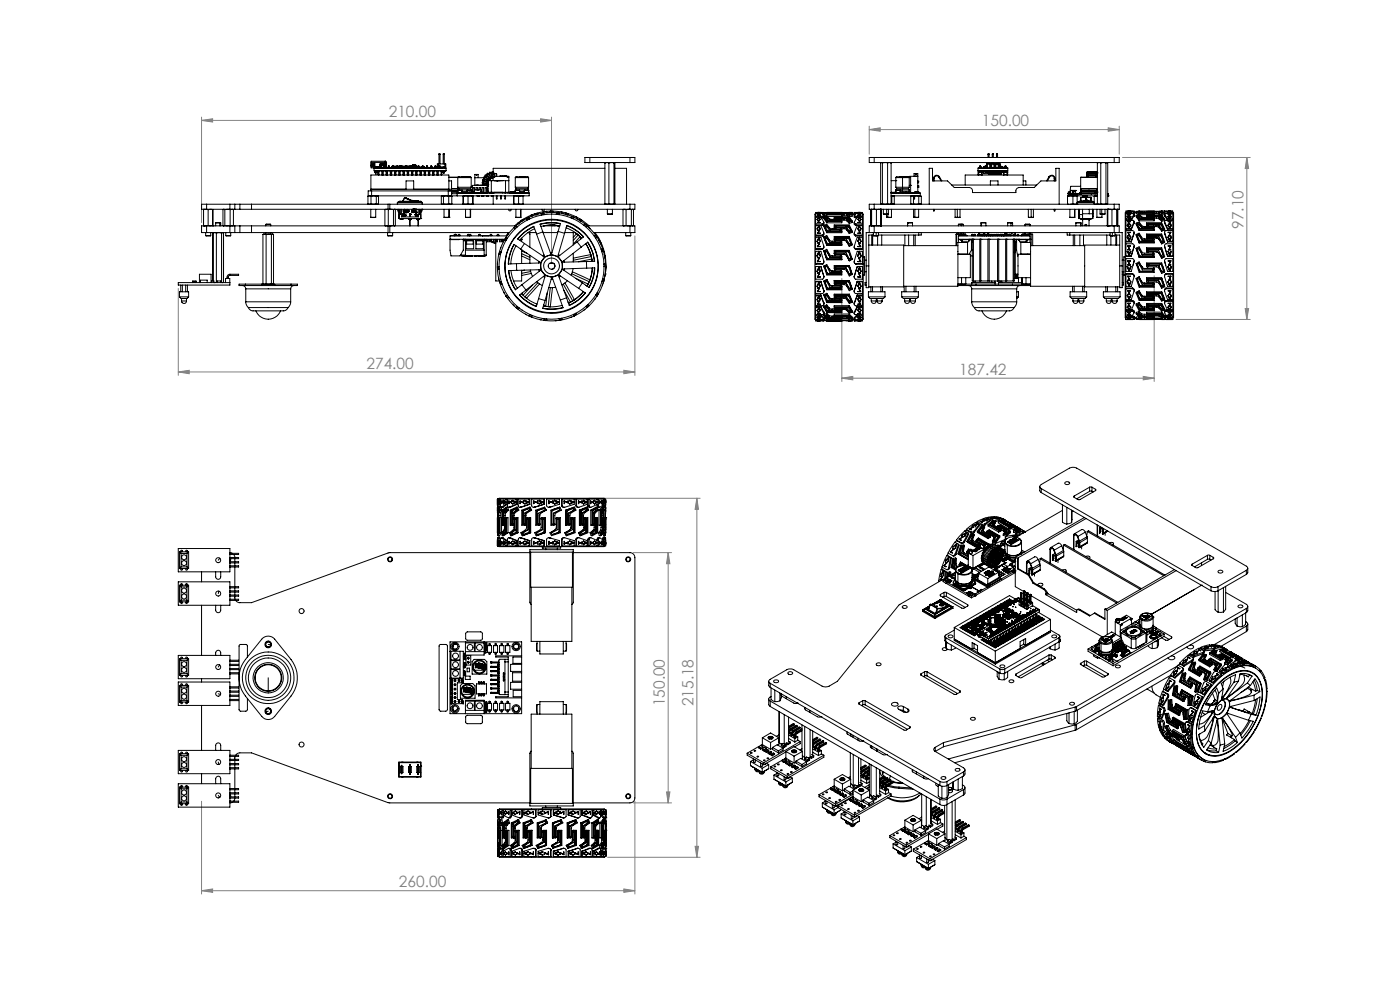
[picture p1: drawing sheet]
<svg xmlns="http://www.w3.org/2000/svg" width="420mm" height="297mm" viewBox="0 0 420 297" stroke-linecap="round" stroke-linejoin="round" font-family="sans-serif">
<defs><g id="words">
<g font-size="4.7" fill="#808080">
<text x="116.6" y="35.1">210.00</text>
<text x="294.6" y="37.8">150.00</text>
<text x="373.1" y="68.6" transform="rotate(-90 373.1 68.6)">97.10</text>
<text x="109.9" y="110.5">274.00</text>
<text x="287.8" y="112.3">187.42</text>
<text x="199.5" y="211.7" transform="rotate(-90 199.5 211.7)">150.00</text>
<text x="208" y="211.7" transform="rotate(-90 208 211.7)">215.18</text>
<text x="119.7" y="265.9">260.00</text>
</g>
</g></defs>
<g fill="none" stroke="#808080" stroke-width=".3">
<path d="M60.5 36.1l3.3-.5v1zM60.5 35.1v31.6M60.5 36.1h105M162.2 35.6l3.3 .5-3.3 .5zM165.5 35.1v43.6M260.8 38.8l3.3-.5v1zM260.8 37.8v8.4M260.8 38.8h75M332.5 38.3l3.3 .5-3.3 .5zM335.8 37.8v8.4M336.8 47.2h38.3M374.1 47.2v48.5"/>
<path d="M374.1 47.2l.5 3.3h-1zM190.5 70.7v41.8M53.5 86.5v26M252.6 83.4v30.9M346.3 82.7v31.6M352.8 95.7h22.3M373.6 92.5h1l-.5 3.2zM53.5 111.5l3.3-.5v1zM53.5 111.5h137M187.1 111l3.4 .5-3.4 .5zM252.6 113.3l3.2-.5v1zM252.6 113.3h93.7"/>
<path d="M343 112.8l3.3 .5-3.3 .5zM176.6 149.3h33.4M209.1 149.3v107.6M209.1 149.3l.5 3.3h-1.1zM190 165.6h11.5M200.4 165.6v75M200.4 165.6l.6 3.3h-1zM200 237.3h1l-.6 3.3zM60.5 240.1v27.8M182.3 256.9h27.7M190 240.6h11.5M190.5 240.1v27.8"/>
<path d="M208.5 253.6h1.1l-.5 3.3zM60.5 266.9l3.3-.5v1zM60.5 266.9h130M187.1 266.4l3.4 .5-3.4 .5z"/>
</g>
<g fill="#808080">
<path d="M187.1 266.4l3.4 .5-3.4 .5zM60.5 266.9l3.3-.5v1z"/>
<path d="M187.1 111l3.4 .5-3.4 .5zM53.5 111.5l3.3-.5v1zM162.2 35.6l3.3 .5-3.3 .5zM60.5 36.1l3.3-.5v1z"/>
<path d="M252.6 113.3l3.2-.5v1zM343 112.8l3.3 .5-3.3 .5z"/>
<path d="M260.8 38.8l3.3-.5v1zM332.5 38.3l3.3 .5-3.3 .5z"/>
<path d="M374.1 47.2l.5 3.3h-1zM373.6 92.5h1l-.5 3.2zM209.1 149.3l.5 3.3h-1.1zM208.5 253.6h1.1l-.5 3.3zM200.4 165.6l.6 3.3h-1zM200 237.3h1l-.6 3.3z"/>
</g>
<g fill="none" stroke="#000" stroke-width=".3">
<path d="M110.4 58.8h.9M110.4 58.8v2.3M110.6 58.7l-.2 .1M111.3 57.2v-4.7h23.4v4.7M111.3 58.8h1.6M111.3 58.8v2.3M111.3 49.1v.1M111.3 49.9v.4h1.1M111.3 49.1h.9M111.3 48.7v.4M111.3 49.2v.7M111.3 48.7h4.7"/>
<path d="M111.3 49.2h.9M111.3 49.9h.9M111.5 57.2h-1v1.5h1M111.5 58.7h23M111.5 57.2v1.5M111.5 57.2h23M112.2 49h.2v1.3M112.2 49.1v.1M112.2 50.2v.1M112.2 50.4h21.6v.8h-21.6zM112.2 50.2h.2M112.2 49v.1"/>
<path d="M112.2 49.2v1M112.2 49.2h.2M112.2 49.5h.2M112.2 49.8h.2M112.2 49.1h.2M112.4 51.2l.1 .1M112.4 50.4h.8M112.4 50.4h.1M112.4 51.2h.2M112.4 51.2h.1M112.4 50.1l.1 .2M112.4 50.1h.1"/>
<path d="M112.4 49.6l-1.1 .1 .9-.1M112.4 50.3h.1M112.4 50.3v.1M112.4 50.1h.8M112.5 50.3l-.1 .1M112.5 50.3h-.1M112.5 51.6l.1 .1M112.5 51.3h.2M112.5 51.3h.1M112.5 51.6h1M112.5 51.3v.3M112.6 51.6h.1"/>
<path d="M112.6 51.2h.7M112.6 51.2h.1M112.6 51.2l.2 .1M112.6 51.6v.5h.9M112.6 51.3v.4M112.6 51.7h.1M112.6 50.2l-.1 .1M112.6 50.2h.1M112.7 50.2h.3M112.7 50.1l-.1 .1M112.7 50.1h.3M112.7 50.2h.1"/>
<path d="M112.7 50.1v.1M112.7 51.3h.1M112.8 51.3l-.2 .3M112.8 51.3h.3M112.9 58.8h.7v2.3h-.7M112.9 58.8v2.3M112.9 50.2h.1M113 50.1v.2M113 50.2h.1M113 50.2v.1M113 51.3h.1M113 50.1v.1"/>
<path d="M113 50.3h.1M113.1 51.6h.1M113.1 51.2v.1M113.1 51.2v.4M113.1 51.6h.4M113.1 50.3h.1M113.1 50.3l.1 .1M113.2 50.1l-.1 .2M113.2 50.1h.1M113.2 50.4h.1M113.2 50.3h.5M113.2 50.1v.2"/>
<path d="M113.3 51.6h.1M113.3 51.2v.4M113.3 50l.2 .2M113.3 50h.1M113.3 50l-.1 .1M113.3 51.2h-.2M113.3 51.2h.1M113.3 58.7l.2 .1M113.5 51.2l.1 1.3M113.5 58.8h.1M113.7 51.2v1.3M113.8 50.2h-.6"/>
<path d="M114 50l-.3 .4h.8M114 50v.1M114 50.1h.3M114 50v-.3l.3 .3M114 50h.3M114.1 49.5h.1M114.1 49.2h.1M114.1 49.2v.3M114.3 50l.3 .4M114.3 50v.1M114.4 49.2h.2M114.4 50.2h.7"/>
<path d="M114.5 50.3h.5M114.5 50.4h.1M114.5 51.2v1.3M114.8 51.2v1.1M114.8 52.3l-.1 .2M114.8 52.3l.1 .2M115 51.2v1.3M115 50h.1M115 50l-.1 .2M115 50l.1 .1M115.3 50l-.3 .4h.4M115.3 50v.1"/>
<path d="M115.3 50.1h.3M115.3 50v-.3l.3 .3M115.3 50h.3M115.4 50.4h.4M115.4 50.4h.1M115.5 48.6l.1 .1M115.5 48.5h.1M115.5 48.6h.1M115.6 50l.3 .4M115.6 50v.1M115.6 48.3h-4.3v.4M115.6 48.3l-.1 .3"/>
<path d="M115.6 48.3l.4 .4M115.6 48.5l.1 .2M115.6 48.3v.2M115.7 49.5h.1M115.7 49.2h.1M115.7 49.2v.3M115.7 49.5l.2 .1M115.7 49.4v.1M115.7 49.4h.3M115.7 49.2v.2M115.8 49.2h.1M115.8 49.2h-1.9l.1 .3h1.7"/>
<path d="M115.8 50.4h.1M115.8 51.2v1.3M115.9 48.7l.1 .1M115.9 50.3h.1M115.9 49.6l.1 .1M115.9 50.3l.1 .1M116 50.1h-.3l.2 .2M116 50.1l-.1 .2M116 50.1h.1M116 49.1l-.2 .1M116 49.4l-.2 .1M116 50.3h.1"/>
<path d="M116 48.7v.7M116 49.7v.6M116 50.4h.1M116 51.2v1.1M116 52.3l-.1 .2M116 52.3l.1 .2M116.2 50.3h.1M116.2 51.2v1.3M116.5 50l-.3 .4h.9M116.5 50v.1M116.5 50.1h.3M116.5 50l.1-.3 .2 .3"/>
<path d="M116.5 50h.3M116.8 50l.3 .4M116.8 50v.1M117.1 51.2v1.3M117.2 50.4h.1M117.3 50.4h.1M117.3 52.3l.1 .2M117.3 51.2v1.1M117.3 52.3l-.1 .2M117.4 50.4h.1M117.4 50.3v.1M117.5 50.3h.1"/>
<path d="M117.5 51.2v1.3M117.5 50.1h.1M117.5 50.2v.1M117.6 50.1h.1M117.6 50.1l-.1 .1M117.6 50.3l-.3 .1M117.6 49.8h.1M117.6 49.8h.2M117.6 49.8v.3M117.6 49.8l-.1 .3M117.8 50l-.3 .4h.9M117.8 50v.1"/>
<path d="M117.8 50.1h.3M117.8 50v-.3l.3 .3M117.8 50h.3M118.1 49.8h1M118.1 50l.3 .4M118.1 50v.1M118.1 50.1h.9M118.3 50.1l-.1 .1M118.3 50.2h.6M118.3 50.2h.1M118.4 50.1l-.1 .1M118.4 50.3h.1"/>
<path d="M118.4 51.2v1.3M118.4 50.4h.1M118.4 50.3v.1M118.5 50.1l-.1 .2M118.5 50.4h.1M118.5 50.3h.1M118.6 50.1l-.1 .3M118.6 51.2v1.1M118.6 52.3l-.1 .2M118.6 52.3l.1 .2M118.6 50.4h.1M118.6 50.3h.1"/>
<path d="M118.6 50.1l-.1 .2M118.6 50.3h.2M118.7 50.1l-.1 .2M118.8 50.3l-.1 .1M118.8 51.2v1.3M118.9 50.1l-.1 .2h-.4M118.9 50.1l-.1 .2M119.1 50l-.3 .4h.8M119.1 50v.1M119.1 50.1h.3M119.1 50v-.3l.3 .3M119.1 50h.3"/>
<path d="M119.3 49.8h1M119.4 50l.3 .4M119.4 50v.1M119.4 50.1h.9M119.5 50.1h.1M119.5 50.2h.7M119.5 50.2h.1M119.6 50.3h.1M119.6 50.1l-.1 .1M119.6 50.4h.1M119.6 50.4h.3M119.6 51.2v1.3"/>
<path d="M119.7 50.3l-.1 .1M119.7 50.3h.1M119.7 50.1l-.1 .2M119.8 50.1l-.1 .2M119.8 51.2v1.1M119.8 52.3l-.1 .2M119.8 52.3l.1 .2M119.9 50.1h.1M119.9 50.2h.1M119.9 50.4h.1M119.9 50.1v.1M119.9 50.2v.1"/>
<path d="M119.9 49.8h.1M119.9 50.3h.1M119.9 49.8v.5M119.9 49.8v.3M120 50.4h.1M120 50.1h.1M120 50.2h.1M120 49.8h.1M120 50.3h.1M120 49.8v.5M120 49.8l.1 .3M120.1 50.2h.1"/>
<path d="M120.1 50.1h.1M120.1 50.1v.1M120.1 51.2v1.3M120.1 50.2l-.1 .1M120.1 50.3l-.2 .1M120.2 50.1h.1M120.3 50l-.2 .4h.4M120.3 50v.1M120.3 50.1h.3M120.3 50l.1-.3 .2 .3M120.3 50h.3M120.5 50.4h.4"/>
<path d="M120.5 50.4h.1M120.6 49.8h1M120.6 50l.3 .4M120.6 50v.1M120.7 50.1h.8M120.7 50.1l.1 .1M120.8 50.2h.7M120.8 50.1l.1 .1M120.9 50.3h.1M120.9 50.3h.6M120.9 50.2v.1M120.9 50.1l.1 .2"/>
<path d="M120.9 50.3v.1M120.9 51.2v1.3M120.9 50.4h.1M121 50.3h.1M121 50.1l.1 .1M121 50.4h.1M121.1 50.1v.1M121.1 50.4h.1M121.1 50.2v.2M121.1 51.2v1.1M121.1 52.3l-.1 .2M121.1 52.3l.1 .2"/>
<path d="M121.2 50.1l.1 .1M121.2 50.4h.1M121.2 50.3v.1M121.3 50.3l-.2 .1M121.3 50.3h.1M121.3 50.1l.1 .1M121.3 50.1v.2M121.3 51.2v1.3M121.4 50.1v.1M121.4 59.2v.1M121.4 59.2l-.6 1.2M121.4 59.3l-.5 1.1"/>
<path d="M121.4 59.3a7.4 7.4 0 0 0 3.7 1.1M121.4 50.2v.1M121.5 50.1h.1M121.5 59.2h-.1M121.5 59.2l-.1 .1M121.5 59.2a7.6 7.6 0 0 0 4 1.1M121.6 50l-.3 .4h.9l-.3-.4M121.6 50v.1M121.6 50.1h.3M121.6 50v-.3l.3 .3M121.6 50h.3M121.7 59.3h.1"/>
<path d="M121.7 59.3l1.1 .5M121.8 56.7v-2.5h2.3v2.5M121.9 49.8h.4M121.9 50v.1M122 50.1l.1 .1M122.1 50.3h.1M122.1 50.1l.1 .1M122.1 50.3l.4 .1M122.1 50.1v.2M122.2 51.2v1.3M122.2 50.1l.1 .1M122.2 50.2v.2"/>
<path d="M122.3 50.4h.1M122.3 50.3l-.1 .1M122.3 49.8h.1M122.3 50.1l-.3 .1M122.3 50.3v.1M122.3 49.8l.1 .3M122.3 50h1M122.4 50.1h.1M122.4 50.1v.2M122.4 51.2v1.1M122.4 52.3l-.1 .2M122.4 52.3l.1 .2"/>
<path d="M122.4 50.3l-.1 .1M122.4 50.4h.1M122.5 50.4h.1M122.5 50.3v.1M122.6 50.4h.1M122.6 51.2v1.3M122.7 50.2l-.4 .1M122.8 59.8h.1M122.8 50l-.8 .1M122.9 50l-.3 .4h.8M122.9 50v.1M122.9 50.1h.3"/>
<path d="M122.9 50v-.3l.3 .3M123.2 50l.3 .4M123.2 50v.1M123.2 50h.1M123.3 50h.1M123.3 50v.2M123.4 50.2v.1M123.4 50.4h.1M123.4 51.2v1.3M123.5 50.2h.1M123.5 50.3h.1M123.5 50.1l.1 .3"/>
<path d="M123.5 49.7v.7M123.5 49.7h1.5M123.6 50.1v.3M123.6 49.6l-.1 .1M123.6 49.6v.1M123.6 51.2v1.1M123.6 49.6h.3M123.6 52.3l-.1 .2M123.6 52.3l.2 .2M123.7 49.6v.1M123.8 50.4h.1M123.8 49.4h.9"/>
<path d="M123.8 49.4v.2M123.9 50.4h.8M123.9 51.2v1.3M123.9 49.6h.2M123.9 49.6v.1M124.1 49.7v.3M124.1 50l-.2 .4M124.1 49.6v.3M124.1 50v.1M124.1 50.1h.4M124.1 49.6h.3M124.1 50h.4"/>
<path d="M124.2 49.7l-.1 .3M124.4 49.6v.1M124.4 49.6h.2M124.4 49.7l.1 .3M124.5 50l.2 .4M124.5 50v.1M124.5 49.7v.4M124.6 49.6h.3M124.6 49.6v.1M124.7 49.4v.2M124.7 51.2v1.3M124.7 50.4h.1"/>
<path d="M124.8 49.6v.1M124.9 49.6l.1 .1M124.9 50.3h.1M124.9 50.2h.1M124.9 50.1v.3M124.9 51.2v1.1M124.9 52.3l-.1 .2M124.9 52.3l.1 .2M125 50.3h.1M125 50.2h.1M125 50.1l-.1 .3M125 49.7v.7"/>
<path d="M125.1 51.2v1.3M125.4 50l-.3 .4h.5M125.4 50v.1M125.4 50.1h.3M125.4 50v-.3l.3 .3M125.4 50h.3M125.6 50.4h.4M125.6 50.4h.1M125.7 50l.3 .4M125.7 50v.1M125.9 50.3h.3M126 50.4h.4"/>
<path d="M126 51.2v1.3M126.2 51.2v1.1M126.2 52.3l-.1 .2M126.2 52.3l.1 .2M126.2 50.2h.1M126.2 50.2l.2 .2M126.2 50.2h.3M126.4 50h.6M126.4 50l-.1 .2M126.4 50h.1M126.4 50.2v.1M126.4 51.2v1.3"/>
<path d="M126.7 50l-.3 .4M126.7 50v.1M126.7 50.1h.3M126.7 50v-.3l.3 .3M127 50l.3 .4h-.9M127 50v.1M127 50h.1M127.2 50.2h.1M127.2 50.2v.1M127.2 50.3l.4 .1M127.2 50.3h.3M127.2 51.2v1.3"/>
<path d="M127.5 52.3l.1 .2M127.5 51.2v1.1M127.5 52.3l-.1 .2M127.6 50.4h.1M127.7 51.2v1.3M128 50l-.3 .4M128 50v.1M128 50.1h.3M128 50v-.3l.3 .3M128 50h.3M128.3 50l.3 .4h-.9M128.3 50v.1"/>
<path d="M128.5 51.2v1.3M128.7 51.2v1.1M128.7 52.3l-.1 .2M128.7 52.3l.1 .2M128.9 51.2v1.3M129.2 50l-.3 .4h.5M129.2 50v.1M129.2 50.1h.3M129.2 50l.1-.3 .2 .3M129.2 50h.3M129.4 50.4h.4M129.4 50.4h.1"/>
<path d="M129.5 50l.3 .4M129.5 50v.1M129.8 51.2v1.3M130 52.3l.1 .2M130 51.2v1.1M130 52.3l-.1 .2M130.2 50.4h.1M130.2 50.4h.9M130.2 51.2v1.3M130.5 50l-.3 .4M130.5 50v.1M130.5 50.1h.3"/>
<path d="M130.5 50l-.1 .1M130.5 50v-.3l.3 .3M130.5 50h.3M130.8 50l.3 .4M130.8 50v.1M131.1 51.2v1.3M131.2 50.4v-1.3h2.5v1.3M131.3 51.2v1.1M131.3 52.3l-.1 .2M131.3 52.3l.1 .2M131.5 50.4h.8M131.5 50.4h.1"/>
<path d="M131.5 51.2v1.3M131.5 49.1v.9M131.7 50.1l-.2 .3M131.7 50h-.3v.4M131.7 46.2h.3M131.7 46.2v2.9M131.7 50v.1M131.8 50l-.3 .4M131.8 50v.1M131.8 50.1h.3M131.8 50v-.3l.3 .3M131.8 50h.3"/>
<path d="M132 46.2v2.9M132.1 50l.3 .4M132.1 50v.1M132.3 50.4h.1M132.3 51.2v1.3M132.4 50.4h.1M132.4 50.4l-.3-.4h1.4v.4M132.5 51.6h.1M132.5 51.2l-.1 1.3M132.6 58.7l-.2 .1M132.7 51.2h.1M132.7 51.2h.8"/>
<path d="M132.7 51.2l.3 .4M133 51.7h.3M133 46.2h.3M133 46.2v2.9M133 50v.4M133 58.8h1.6M133 58.8h-.6v2.3h.6M133 58.8v2.3M133.3 51.5h-.3v.2M133.3 46.2v2.9M133.3 50v.4M133.3 51.5v.2"/>
<path d="M133.5 49.1v.9M133.5 51.2l-.2 .3M133.5 51.2h.1M133.6 51.2h-.1M134.5 57.2h1M134.5 58.7h1M134.5 57.2v1.5M134.6 58.8h.9M134.6 58.8v2.3M134.7 53.1h2.6M134.7 53.2h2.6M134.7 57.2h2.6"/>
<path d="M134.7 54.2h.8v2.5h-24.2M135.3 58.7l.2 .1zM135.5 58.7h23.2v-.8h-21.5v.8M135.5 56.5h2M135.5 57.5h1.8M135.5 56.6h2M135.5 57.3h1.8M135.5 58l1.7 .1M135.5 57.6h1.8M135.5 57.2v1.5M135.5 58v.1M135.5 58.1h.1"/>
<path d="M135.5 58.8v2.3M137.3 57h.1M137.3 56.1l.2 .4M137.3 56.1h4.1M137.3 53.2h4.1M137.3 56.9h4.1M137.3 53.2l.2-.2h3.7l.2 .2M137.3 56.9v.9l.1-.8M137.3 53.2v2.9M137.4 57h1.2v.4M137.5 56.6l-.1 .3M137.5 56.5h.1"/>
<path d="M137.5 56.5v.1M137.5 56.5h3.6M137.5 56.5l-.2 .4M137.6 57.8v.1M138.3 57.8v.1M138.4 57.8v.1M138.6 53h.1M138.6 57v.4h1.5v-.4M138.7 53h.1M138.7 53h.4M138.8 57.9h.1M139 58.8h1.4"/>
<path d="M139 58.8v2.3M139 57.7h.6M139 57.7v.1M139.1 53h.1M139.6 53h.1M139.6 53h.2M139.6 57.7v.1M139.8 53h.1M139.9 53h.1M139.9 57.8v.1M140 53h.1M140.1 53h.1"/>
<path d="M140.1 57h.1M140.1 57h1.2M140.2 57.6l-.3 .3M140.2 57.6h.6M140.2 57.6v.3M140.3 57.7v.2M140.3 57.7l-.1 .2M140.3 57.7h.4M140.4 58.8h1.4M140.4 58.8v2.3M140.7 57.7v.2M140.8 57.6h.1"/>
<path d="M140.8 57.6v.3h.7M141.1 56.5l.3 .4M141.3 57h.1M141.4 56.1l-.3 .4M141.4 56.9v.9l-.1-.8M141.4 55.8h.3M141.4 53.2v2.9M141.4 57.5h.2M141.5 57.8v.1M141.6 58.7l.2 .1M141.7 57.8v.1M141.8 58.8h.1"/>
<path d="M141.8 58.8v2.3M141.9 58.8h.1M141.9 57.7h.1M141.9 57.8h.1M141.9 57.7v.1M141.9 58.8v2.3M142 57.7h.1M142 57.7l-.1 .1M142 57.8h.1M142.1 57.8h.1M142.1 57.7v.1M142.1 57.7l-.1 .1"/>
<path d="M142.1 57.7h.1M142.1 57.7l.1 .1M142.2 57.7h.1M142.2 57.5l-.1 .2M142.2 57.5h.1M142.3 57.3l-.3 .4M142.3 57.3v-.5h2v.5M142.3 57.3v.5M142.3 56.8v-.5h-.4v1.4M142.5 53.3h2.5M142.5 55.6h.1M142.5 56.8h.1"/>
<path d="M142.6 56.8h.1M142.7 56.8h.1M142.8 55.6h.1M142.9 56.8h.1M142.9 57.8v.1M143 57.8v.1M143 56.8h.1M143.1 58.7h.7M143.1 55.6h.1M143.1 57.8v.1M143.1 56.8h.1M143.2 56.8h.1"/>
<path d="M143.3 55.6h.1M143.3 56.8v-.5h-.5v.5M143.3 57.8v.1M143.4 55.6h.1M143.4 56.8h.1M143.4 53.3v-1h-.4v.3l-.1-.3h-.4v3.3M143.5 55.6h.1M143.5 56.8h.1M143.6 56.8h.1M143.7 57.8v.1M143.7 56.8v-.5h.4v.5M143.8 56.8h.1"/>
<path d="M143.8 55.6h.1M143.9 55.6h.1M144 55.6h.1M144.2 55.6h.1M144.3 55.6h.1M144.3 57.5l.1 .2M144.3 57.5h.1M144.3 57.3l.2 .4M144.3 57.3v.5M144.4 55.6h.1M144.4 57.7v.1M144.4 57.8h.1"/>
<path d="M144.4 57.7h.1M144.5 58.7h.7M144.5 57.8h.1M144.5 57.7l-.1 .1M144.5 57.7l.1 .1M144.5 57.7h.1M144.6 55.6h.1M144.8 57.7h-.2v-1.4h.5v1.4M144.8 57.7h.1M144.8 57.7v.1M144.8 55.6h.1M144.9 57.7h.2"/>
<path d="M144.9 57.7v.2M145 54.9v.4M145 55.6h.1M145 54.6l-.4 .1 .1 .2h.3M145 54.2v.4M145 54.6v.3M145 54.9l.1 .4M145 54.6h1.1M145 54.9h1.1M145.1 55.6h.1M145.1 57.7v.2M145.1 55.3l-.4 .3"/>
<path d="M145.1 55.3v.3M145.1 54.2l-.1 .4M145.1 54.2l1.1 .3M145.2 53.8h-.2a.23 .23 0 0 0-.3 .3 .23 .23 0 0 0 .4 .1M145.2 55.6h.1M145.2 53.8l-.1 .4M145.2 53.8l1 .3M145.2 53.5l-.1 .3M145.3 53.5l-.1 .3M145.3 53.5l1 .5M145.4 55.6h.1M145.5 53.2l-.1-.1a.23 .23 0 0 0-.4 .1 .23 .23 0 0 0 .3 .3"/>
<path d="M145.5 53.2l-.2 .3M145.5 53.2l.9 .5M145.5 57.7h.2M145.5 57.7v-1.4h.4v1.4M145.5 57.7v.2M145.7 52.8l-.3 .4M145.7 52.9l-.2 .3M145.7 52.9l.8 .8M145.7 57.7v.2M145.7 57.7h.1M145.8 57.7h.1M145.8 57.7v.2"/>
<path d="M145.8 58.7h.8M145.9 52.6a.23 .23 0 0 0-.4-.1 .23 .23 0 0 0 .2 .4M145.9 52.6l-.2 .3M145.9 52.6l.9 .8M145.9 57.7v.2M146.1 54.9h.3M146.1 54.6h.3M146.1 54.6v.3M146.1 55.6l.2 2.2M146.1 55.6h-4.4l-.1 2.2M146.2 54.5h.2M146.2 55v.4"/>
<path d="M146.2 54.5v.1M146.2 54.9v.1M146.2 55l-1.1 .3M146.2 52.3l-.3 .3M146.2 55.4l.2-.1-.1 .2M146.2 54.1h.2M146.2 54.5h.1M146.2 55h.1M146.2 54.1v.4M146.2 52.4l-.2 .2M146.2 55.4l-.6 .2M146.2 52.4l.6 .9"/>
<path d="M146.3 54l.2 .1M146.3 55.5l.1 .2M146.3 55.4v.1M146.3 55.5l-.2 .1M146.3 54v.1M146.3 54.1h.1M146.3 55.3v.1M146.3 55.4h.1M146.4 55h-.2M146.4 54.6h.1M146.4 54.9h.1M146.4 55h.1"/>
<path d="M146.4 54.5h.1M146.4 57.8v.1M146.4 57.5l-.1 .1M146.4 54.1h1M146.4 54.1v3.5h1v-3.5M146.4 56.9v.3M146.4 55.9l-.2 .3M146.4 56.5l-.2 .2M146.4 55.8l-.2 .1M146.4 53.7l.4 .2-.2 .2M146.4 53.7l-.1 .3M146.5 54.1h.1"/>
<path d="M146.5 53.7h.1M146.5 52.2v-.1a.25 .25 0 0 0-.4-.1 .25 .25 0 0 0 .1 .4M146.5 52.2l-.3 .2M146.5 52.2l.6 .9M146.6 53.7h-.1M146.6 53.7h.1M146.7 54.1h.1M146.8 53.4l.1 .1M146.8 53.4l-.3 .3M146.8 53.3l.1 .2M146.8 57.7v.2M146.8 53.3v.1"/>
<path d="M146.8 57.6v.1M146.9 53.4h-.1M146.9 52l-.4 .1M146.9 53.4h.1M146.9 53.8l-.1 .2M146.9 52l-.4 .2M146.9 52l.3 1.1M146.9 53.5v.3l-.4-.1M146.9 53.5h.1M147 57.6v.3M147 57.6l.1 .3v-.2M147.1 53.7h-.1"/>
<path d="M147.1 53.7v.4M147.1 53.1l.1 .4h-.3M147.1 53.6v.1M147.1 57.7v.2M147.1 53.1l-.3 .2M147.2 53.1l.2 .3 .2-.2M147.2 53.2h.1M147.2 53.1h-.1M147.2 51.9a.25 .25 0 0 0-.1-.3 .25 .25 0 0 0-.3 .1 .25 .25 0 0 0 .1 .3M147.2 51.9l-.3 .1M147.2 51.9l.4 1M147.4 58.7l.5 .1"/>
<path d="M147.4 54.1h4.3M147.5 53.4l-.2 .1M147.6 52.9v.3M147.6 57.6l-.1 .3M147.6 52.9l-.4 .2M147.6 52.9h.1M147.6 51.8l-.4 .1M147.6 51.9h-.4M147.6 51.9l.1 1M147.6 53h.1M147.6 57.9l.1-.2 .2 .2M147.6 53.4h.1"/>
<path d="M147.6 53.2h.1M147.7 52.9v.3M147.7 53.2l.2 .1M147.7 53h.1M147.7 57.9h.1M147.8 53.3l-.1 .1M147.9 52.3h.1M147.9 52.9h-.2M147.9 58.8h.1M147.9 52.8h4.7v5.1M148 51.8h.1M148 51.8a.24 .24 0 0 0-.1-.3 .24 .24 0 0 0-.3 0 .24 .24 0 0 0 0 .4"/>
<path d="M148 51.8l-.4 .1M148 58.7v2.5M148.2 57.6v.3M148.3 54.1h.1M148.4 52h-.5v2.1M148.4 52h.6v.8M148.4 52v1.1h-.5M148.7 54.1h.1M148.9 58.7v.9h.2v-.9M148.9 54.1h.1M149 54.1h.1M149.2 54.1h.1"/>
<path d="M149.3 54.1h.1M149.8 54.1h.1M149.8 52.8h.1M149.9 54.1h.1M150 52.8h.1M150.1 52.8h.1M150.2 52.8h.1M150.2 58.7v.9h.2v-.9M150.2 54.1h.1M150.3 52.8h.1M150.5 52.8h.1M150.6 54.1h.1"/>
<path d="M150.6 52.8h.1M150.7 52.8h.1M150.8 57.6v.3M150.9 52.8h.1M151.1 52.8h.1M151.2 52.8h.1M151.3 52.8h.1M151.4 52.8h.1M151.4 58.7v.9h.3v-.9M151.4 57.6v.3M151.5 52.8h.1M151.6 52.8h.1"/>
<path d="M151.7 54.1h.9M151.7 54.1v3.8M151.7 52.8h.1M151.8 52.8h.1M152.2 52.8v.3h.4M152.2 57.6v.3M152.6 57.6l-5.5 .1M153 57.6h.6M153 57.9h.1M153 57.6h.7M153 57.6v.3M153.1 57.7v.2"/>
<path d="M153.1 57.7l-.1 .2M153.1 57.7h.5M153.2 57.5h.1M153.3 57.5h.1M153.5 57.5h.1M153.6 57.7v.2M153.6 57.7l.1 .2M153.7 57.6h.1M153.7 57.9h.1M153.7 57.6v.3M154.1 58.7h.1M154.2 58.8h1.4"/>
<path d="M154.2 58.8v2.3M154.2 57.8h.1M154.3 57.7l-.1 .1M154.3 57.7v.1M154.3 57.8h.3M154.3 57.7h.3M154.4 57.9h.1M154.4 57.9h1.1M154.6 57h.1M154.6 57.5h-.4v.3M154.6 56.1l.2 .4M154.6 56.1h4"/>
<path d="M154.6 56.9h4M154.6 53.2l.1-.2h3.7l.2 .2M154.6 53.2h4M154.6 56.9v.9l.1-.8M154.6 53.2v2.9M154.7 57h1.2v.4M154.8 56.5h3.6M154.8 56.5l-.2 .4M154.8 57.8v.1M155.5 57.9h.1M155.5 57.9h1.1M155.6 58.8h1.3"/>
<path d="M155.6 58.8v2.3M155.8 53h.1M155.9 57v.4h1.4v-.4M155.9 53h.1M156 53h.1M156 57.8v.1M156.1 53h.1M156.3 57.7h.6M156.3 57.7v.1M156.3 53h.1M156.4 53h.1M156.6 57.9h.1"/>
<path d="M156.7 58.7l.2 .1M156.8 57.9h.1M156.8 53h.1M156.9 58.7h.1M156.9 58.7v.1M156.9 53h.1M156.9 57.7v.1M156.9 58.8v2.3M157 53h.1M157 57.9h.1M157.2 57.9h.1M157.2 53h.1"/>
<path d="M157.3 53h.1M157.3 57h.1M158.4 56.5l.2 .4M158.6 56.1l-.2 .4M158.6 56.9v.9v-.8h-1.3M158.6 53.2v2.9M177 47.2h-1.5v1.5h1.5M177 48.7h12M177 47.2v1.5M177 47.2h12M181.5 48.8h1.2M181.5 50.4h-33.5v1.6"/>
<path d="M181.5 48.8v12.3M181.6 48.7h.1M181.6 48.7l-.1 .1M182.7 48.8h1.5M182.7 48.8v12.3M184.2 48.8h.3v12.3h-.3M184.2 48.8v12.3M184.5 50.4h3.5v10.8M189 47.2h1.5v1.5h-1.5M189 47.2v1.5M262.3 47.2h-1.5v1.5h1.5M262.3 48.7h72"/>
<path d="M262.3 47.2h72M262.3 47.2v1.5M264.4 48.7l-.1 .1M264.7 48.8h-.5v12.3h.5M264.7 48.8h1.6M264.7 48.8v12.3M266.2 48.7l.1 .1M266.3 48.8h1M266.3 48.8v12.3M267.1 48.7l.2 .1M267.3 57.9h8.8v.8M267.3 58.7h8.8"/>
<path d="M267.3 54.1h1.4M267.3 57.6h1.4M267.3 48.8v12.3M267.3 58.8h.2M267.4 57.6v.3M267.5 57.9h.1M267.5 58.8h.8v2.3M267.5 57.6v.3M267.5 58.8v2.3M267.6 57.9h.1M267.7 57.9h.1M267.9 57.9h.1"/>
<path d="M268 57.9h.1M268.1 58.7l.2 .1M268.2 57.6v.2M268.4 57.6v.2M268.4 57.7h.1M268.4 57.6v.1M268.7 57h.1M268.7 56.1l.3 .4M268.7 54.1h.1M268.7 56.9h2.1M268.7 56.1h2.1M268.7 56.9v.9l.1-.8"/>
<path d="M268.7 53.2h2.1M268.7 53.2v2.9M268.8 57h1.3M269 56.5l-.3 .4M269 56.5h1.8M269.6 57.8l-.1 .1M270.1 57h.1M270.1 57v.4h2.7M270.1 53h.1M270.2 53h.1M270.4 53h.1M270.5 53h.1"/>
<path d="M270.6 53h.1M270.8 53h1.8l.2 .2M270.8 53h-1.9l-.2 .2M270.8 56.9h2M270.8 56.1v.4M270.8 56.1h2M270.8 53v.2M270.8 56.5v.4M270.8 53h.1M270.8 56.5h1.8M270.8 53.2h2M270.8 53.2v2.9"/>
<path d="M270.8 56.9v.5M270.8 53h.4M270.9 57.8v.1M271 53h.1M271.2 53h.1M271.4 53h.1M271.5 53h.1M271.6 53h.1M271.6 53h.3M271.7 53h.1M271.8 57.4v.4M271.9 53h.1"/>
<path d="M271.9 57.8v.1M272.3 57.8v.1M272.6 56.5l.2 .4M272.8 56.1l-.2 .4M272.8 55.6h.4M272.8 53.2v2.9M272.8 56.9v1M272.8 57.7l.4 .1M272.9 57.6v.1M273.1 57.6h.1M273.2 55.6h.1M273.2 58.8h.8"/>
<path d="M273.2 58.8v2.3M273.4 58.7l-.2 .1M273.5 57.9h.1M273.6 57.9h.1M273.7 57.9h.1M273.8 57.9h.1M273.9 57.9h.1M274 57.9h.1M274 58.8v2.3M274.1 58.8h-.1M274.2 57.9l.5-.2-.4 .2M274.2 52.8v-.8h.4v.3h.3v-.3h.4v5.8"/>
<path d="M274.3 57.9h.1M274.4 58.8h1.2M274.4 58.7v.9h-.3v-.9l-.1 .1M274.5 57.6h.1M274.5 52.8h.1M274.5 57.6h.2M274.5 57.6v.1M274.6 57.5h.1M274.7 57.5l-.1 .1M275 52.8h.1M275.3 57.5l.1 .1M275.3 57.6h.3"/>
<path d="M275.3 57.5h-.6v.3M275.3 57.5h.1M275.3 54.3h.1M275.3 54.4h.1M275.3 55.9h.1M275.3 56.1h.1M275.3 55.6h.1M275.3 55.8h.1M275.3 54.8h.1M275.3 52.8h-2.4v.3h.3v4.5h-.3M275.5 57.6l.2 .1M275.5 57.6h.1"/>
<path d="M275.6 57.6v.1M275.6 58.8h.8M275.6 58.8v2.3M275.7 57.9l-.4-.2 .5 .2M275.9 57.8v.1M276.1 58.7l.3 .1M276.4 58.8v2.3M280.1 53.4h.1M280.1 53.4v.8M280.2 53.4v.8M281.7 53.1a.76 .76 0 0 0-.9-.4 .76 .76 0 0 0-.6 .7M281.7 53.1l.6 1.1"/>
<path d="M281.8 53a.94 .94 0 0 0-1-.5 .94 .94 0 0 0-.7 .9M281.8 53l-.1 .1M281.8 53l.7 1.2M285.5 55.5h25.5M289.6 55.5v-3h17.4v3M293.4 52.5v-2.1h8.9v2.1M293.4 51.2h8.9M293.6 51.6h.1M293.6 51.6h.9M293.6 51.5h.9M293.6 52.3h.9M293.6 51.2v1.1"/>
<path d="M293.6 52.3l-.1 .2M293.9 50l-.3 .4h.9M293.9 50v.1M293.9 50.1h.3M293.9 50v-.3l.3 .3M293.9 50h.3M293.9 51.2v.3M294.2 50l.3 .4M294.2 50v.1M294.2 50l.1 .1M294.2 51.2v.3M294.5 50.4h.1"/>
<path d="M294.5 51.6h.1M294.5 51.2v1.1M294.5 52.3l.1 .2M294.7 51.2v1.3M295 51.5h.8M295 51.5l.1 .5h3l.1-.5M295 51.5h.1M295.1 51.2h.5M295.1 51.2h.1M295.1 50.4h.7M295.1 50.4h.1M295.1 50.2h.1"/>
<path d="M295.1 50.3h.1M295.1 50.2h.2M295.1 50.2v.1M295.2 50h.1M295.2 50h.5M295.2 50l-.1 .2M295.2 50.3l.6 .1M295.2 50.3l-.1 .1M295.3 51.2h.1M295.3 50.2h.2M295.3 50.2v.1M295.3 50.3h.1"/>
<path d="M295.5 49.8h.1M295.5 49.8h.4M295.5 49.8v.2M295.5 50.3h.1M295.5 50.2l.3 .1M295.5 50.2v.1M295.6 51.2h.1M295.6 51.2h.4M295.7 50h.1M295.7 50.3h.3l-.2 .1M295.7 50.1h.3v.3M295.7 50v.2"/>
<path d="M295.7 50.2h.1M295.7 50.3h.1M295.7 50.2h.3M295.7 50.2v.1M295.8 51.2h.1M295.8 50.1h-.1M295.8 50.4h.1M295.8 50.3h.1M295.8 51.4h.1M295.8 51.2v.4h.6l-.2-.2M295.8 51.3h.4M295.8 51.2h-.8v.3"/>
<path d="M295.8 51.4h.4M295.9 50.3v.1M295.9 50.1l-.1 .2M295.9 48.7v.1M295.9 50.1l-.1 .3M295.9 50.4h.1M295.9 48.8l.1 1.5M296 50.3h-.1M296 50.3h.1M296 50.4h.1M296 50.1v.1M296.1 51.2h.9"/>
<path d="M296.1 51.2h.1M296.1 51.2l.1 .2M296.2 48.7v.1M296.2 49.1h-.3h3.9h-.2M296.2 49.1h.1M296.2 48.7v.4M296.2 49.1v1.3M296.3 48.7v.4M296.3 51.5h-1.3M296.4 51.7h.3M296.4 46.2h.3M296.4 46.2v1"/>
<path d="M296.4 48.7v.4M296.6 52.2h.1M296.6 52v.2M296.7 52.2h.1M296.7 52.2h2.4M296.7 51.5h-.3v.2M296.7 46.2v1M296.7 48.7v.4M296.7 51.5v.2M296.8 51.5h.8M296.9 51.4l-.2 .1M296.9 51.4h.5"/>
<path d="M296.9 49.1v1.3M296.9 51.3h.5M297 51.2h.1M297 51.2l-.1 .2M297.1 55.5v-1.3h2.3v1.3M297.1 50.2l.2 .1zM297.1 50l.2 .4zM297.2 50.2h.1M297.2 49.1v.9M297.2 50.2v.1M297.4 51.4h.1M297.4 51.5h.2"/>
<path d="M297.4 51.2l.3 .3M297.4 51.2v.4h-.6M297.4 51.2h.1M297.5 49.1v1.3M297.7 51.5h.3M297.7 51.7h.3M297.7 46.2h.3M297.7 46.2v1M297.7 48.7v.4M297.7 51.5v.2M298 46.2v1M298 48.7v.4"/>
<path d="M298 51.5v.2M298.1 51.5h.1M298.2 51.7h.2M298.2 49.1v1.3M298.2 51.5h.1M298.3 51.2l-.3 .3M298.3 51.4h.1M298.3 51.2h.1M298.3 51.2h-1.1M298.3 51.3l-.1 .2M298.3 51.2v.2M298.3 51.2l.3 .1"/>
<path d="M298.4 51.2h.1M298.4 50.3h.2M298.4 50.2h.2M298.4 50.1h.2M298.4 50.4v-.4l.2 .4M298.4 51.2l.2 .1M298.4 51.6h.1M298.4 51.6h.5M298.4 51.6l.1 .5h.7v-.2M298.4 51.2v.4M298.5 49.1v.9M298.5 50.4h.1"/>
<path d="M298.6 51.3h.1M298.6 51.3v.4l.3-.1M298.6 51.3h.2M298.7 51.2l.2 .4M298.7 51.2h.8M298.8 49.1v1.3M298.9 51.5h.4M298.9 51.5v.1M298.9 51.7h.4M298.9 46.2h.4M298.9 51.7l1.2 .2M298.9 46.2v1"/>
<path d="M298.9 48.7v.4M298.9 51.5v.2M299.1 52.2h.1M299.1 52.1v.1M299.3 46.2v1M299.3 48.7v.4M299.3 51.5v.2M299.3 51.7l-.1 .2M299.3 51.5h.7M299.4 48.7v1.7M299.5 51.2h.5M299.5 51.2l-.2 .3"/>
<path d="M299.5 51.2h.1M299.6 51.2h.1M299.6 48.7v.1M299.6 49.1h.1M299.6 51.2h.2M299.6 48.7v.4M299.6 52.1h.8M299.7 50.4h.1M299.7 50.2h.5M299.8 50.4h.1M299.8 49.2h.1M299.8 49.6h.1"/>
<path d="M299.8 50h.8v.2M299.8 49.4h.1M299.8 49.8h.4M299.8 50.2v.1M299.8 48.7v.1M299.8 49.6v.1M299.8 49.5h.1M299.8 49.4v.1M299.8 51.2h.1M299.8 50.3l-.1 .1M299.8 50.3l.1 .1M299.8 48.8v1.2"/>
<path d="M299.9 51.2h.1M299.9 50.4h.7M299.9 50.4h.1M300 51.2h.7M300 50.2h.1M300 51.2h.1M300 50.2v.1M300 51.6h.1M300 50h-.3v.4M300 51.6h.6M300 50v.2M300 51.2v.4"/>
<path d="M300 50h.1M300.1 50.3h.4M300.1 50.3l-.2 .1M300.1 51.9h.1M300.2 49.8h.1M300.2 51.6h.2M300.2 51.6v.3M300.2 50.2h.2M300.2 49.8v.2M300.2 50.2v.1M300.2 50.3h-.1M300.3 51.6l-.1 .1"/>
<path d="M300.4 50.2l.3 .2M300.4 50.2v.1M300.4 50.3h.1M300.4 51.6v.5h-.8v-.2M300.5 50.3l.1 .1M300.5 50h.1M300.5 50l.1 .2M300.6 50.2h.1M300.6 50l-.1 .3M300.6 50h.1M300.6 51.6h.1M300.6 50.4h.1"/>
<path d="M300.6 51.2v.4M300.7 51.2h.1M300.7 51.2h-.1M301 51.2v1.3M301.2 51.6h.1M301.2 50.4h.9M301.2 50.4h.1M301.2 51.6h.9M301.2 51.5h.9M301.2 51.2v1.1M301.2 52.3l-.1 .2M301.2 52.3h.9"/>
<path d="M301.3 50.3l-.1 .1M301.5 50h.3M301.5 49.9v.1M301.5 50l.1-.3h.2v.3M301.5 50h.1M301.5 49.9l-.3 .5M301.5 51.2v.3M301.7 50h.1M301.8 49.9v.1M301.8 49.9l.3 .5M301.8 50h.1M301.8 51.2v.3"/>
<path d="M302 50.3l.1 .1M302.1 51.6h.1M302.1 50.4h.1M302.1 51.2v1.1M302.1 52.3l.1 .2M307 54.2h.8v1.3M314.7 53a.96 .96 0 0 1 1.1-.5 .96 .96 0 0 1 .7 .9M314.7 53l.2 .1M314.7 53l-.7 1.2M314.9 53.1a.76 .76 0 0 1 .8-.4 .76 .76 0 0 1 .6 .7M314.9 53.1l-.7 1.1M316.3 53.4v.8"/>
<path d="M316.3 53.4h.2M316.5 53.4v.8M320.3 58.7h.1M320.3 58.7h.2M320.4 58.8l-.1 2.4M320.4 58h.1M320.4 58l.6 .1M320.5 58.7h.1M320.5 58.1h8.7M320.5 58.7h8.7M321 58.1h.1M321 57.6v.5"/>
<path d="M321 57.6l-.5-.1-.1 .5M321.2 58.1h.1M321.2 57.1h.1M321.2 57.1h1.5M321.2 57.1v1M321.7 58.8h.2M321.7 58.7h.1M321.7 58.1h.1M321.8 58h.1M321.8 57.3v.1M321.8 57.4h.1M321.8 57.4v.6"/>
<path d="M321.8 57.3h.1M321.8 58h.3M321.8 57.4h.3M321.8 57.3h.3M321.9 58.8h1.2M321.9 58.8v2.3M321.9 58.1h.1M322.1 57.3v.1M322.1 58h.1M322.1 57.4v.6M322.1 57.4h.1M322.1 58.1h.1"/>
<path d="M322.1 57.3h.1M322.1 57.4v.5M322.3 58.1h.1M322.5 58.1h.1M322.6 58.1h.1M322.7 57.1h.1M322.7 57.1v1M323 58.7l.1 .1M323 58.1h.1M323.1 58.7h.1M323.1 58.7v.1M323.1 58.8l.1 2.4"/>
<path d="M323.5 58l-.1 .1M323.7 58h.1M323.8 58h.1M324 57.7h.1M324 57.7l-.2 .3M324.1 57.7h.1M324.1 57.7h-.1M324.1 57.6v.1M324.1 57.6l-.1 .1M324.1 57.6h.1M324.1 57.7l-.2 .3M324.1 58l-3.6 .1v.6"/>
<path d="M324.2 58.1h.1M324.2 56.5v.1M324.2 56.5l5 .1M324.2 57.5l.1 .1M324.2 57.5h5l-.1 .1M324.2 59.3l.1 1M324.2 55.8h-3l-.2 1.8M324.2 53.2v3.3M324.2 57.3v.2M324.2 57.2v.1M324.2 56.6v.6M324.2 56.6h5"/>
<path d="M324.2 57.2h5M324.3 59.2l-.1 .1M324.3 59.2v1.1M324.3 59.2h.1M324.3 59.2h2.9M324.4 57.6h-.2v.5M324.4 57.6h4.8M324.4 57.6v.5M324.8 58.7h1.5M325.4 58.8h.1M325.5 58.8h.3M325.5 58.8h.1"/>
<path d="M325.6 59.8h.3M325.6 59.8v-.5h.3v.5M325.6 59.8h.1M325.8 58.8h.1M325.9 59.8h.1M325.9 53.1l-1.7 .1M325.9 53.1h3.2M326 51.8h.1M326 51.8v1.3M326.3 52.6v.1M326.3 52.6h.1M326.4 52.7l-.4 .3"/>
<path d="M326.4 52.1l-.4 .4 .3 .1M326.4 52.5l-.1 .1M326.4 51.7l-.4 .2v.2l.2 .1M326.4 51.5l-.4 .2v.2M326.4 51.4l-.4 .4M326.4 52.7v.4M326.4 52.5v.2M326.4 52.1v.4M326.4 52.1h.1M326.4 51.7v.4M326.4 51.5v.2M326.4 52.1h2.3"/>
<path d="M326.4 51.7h2.3M326.4 52.7h2.3M326.4 52.5h2.4M326.4 51.4h2.3M326.4 51.4v.1M327.2 59.2l.1 .1M327.2 59.2v1.1M327.2 59.2h.1M327.3 59.3l-.1 1M327.3 58.1h.1M327.4 58.1h.1M328.3 58.8v2.3"/>
<path d="M328.4 58.8h-.1M328.4 58.7h.1M328.5 57.6v.5M328.5 58.1h.1M328.7 52.7l.4 .4M328.7 52.1l.4 .4-.3 .1M328.7 51.7l.4 .3-.2 .2M328.7 51.5l.3 .1 .1 .3M328.7 51.4l.4 .4M328.7 52.1h.1M328.7 52.7v.4M328.7 52.5v.2"/>
<path d="M328.7 52.1v.4M328.7 51.7v.4M328.7 51.5v.2M328.7 51.4v.1M328.8 52.5v.1M328.8 52.6v.1M328.8 52.6h.1M329.1 53.1l.1 .1h-5M329.1 56.9v.1M329.1 57v.1M329.1 57.6h.1M329.1 51.8h.1"/>
<path d="M329.1 51.8v1.3M329.1 56.7v.4M329.1 57h.1M329.1 56.8h.1M329.2 57.2l-5 .1M329.2 56.6v.6M329.2 56.6h.1M329.2 58.1h-5.1M329.2 48.8h1M329.2 58.8h-.9M329.2 48.8v12.3M329.4 48.7l-.2 .1"/>
<path d="M330.2 48.8h1.6M330.2 48.8v12.3M330.3 48.7l-.1 .1M331.8 48.8h.5v12.3h-.5M331.8 48.8v12.3M332.1 48.7l.1 .1M332.3 58.1h.2M332.3 58.1l.2 .6M332.3 58.7h.2M332.5 58.7h.1M334.3 47.2h1.5v1.5h-1.5M334.3 47.2v1.5"/>
<path d="M61.1 67.6v.1M61.1 67.6h1.3M61.1 62.8h1.3M61.1 62.8v4.8M61.1 62.7h.1M61.1 67.7h.1M61.1 62.7v.1M61.7 70.6h1.5M61.7 69.7v.9M62 61.2h-1.5v1.5h1.5M62 67.7h-1.5v2h1.5M62 61.2h7"/>
<path d="M62 62.7h7M62 61.2v1.5M62 67.7v2M62 69.7h7M62 67.7h7M62.4 67.6h1.4M62.4 62.8h1.4M62.4 62.8v4.8M63.2 69.7v.9M63.8 67.6h.1M63.8 62.8h.1M63.8 62.8v4.8"/>
<path d="M63.9 67.7h.1M63.9 69.8h1M63.9 69.8v14.4M64.1 69.7l-.2 .1M64.7 66.8h1.2M64.7 66.8v.9M64.9 69.8h1.6M64.9 69.8v14.8M65.8 66.7l-1.1 .1M65.8 66.7l.4 .1M65.8 66.7l.1 .1M65.9 66.8h.3"/>
<path d="M65.9 66.8v.9M66.2 66.8v.9M66.3 69.7l.2 .1M66.5 69.8h.5v14.8h-.5M66.5 69.8v14.8M66.9 69.7l.1 .1M67 69.8h.1M67 67.7h.1M67.1 62.7l-.1 .1M67.5 62.8h-.6v4.8h.6M67.5 67.6h1.5M67.5 62.8h1.5"/>
<path d="M67.5 62.8v4.8M67.7 70.6h1.5M67.7 69.7v.9M69 61.2h1.4M69 62.7h1.4M69 69.7h1.4M69 67.7h1.4M69 61.2v1.5M69 67.7v2M69 67.6h1M69 62.8h1M69 62.8v4.8"/>
<path d="M69.2 69.7v.9M69.8 62.7l.2 .1M70 67.6l-.2 .1M70 62.8v4.8M70.4 61.2h1.6M70.4 62.7h1.6M70.4 69.7h1.6M70.4 67.7h1.6M70.4 61.2v1.5M70.4 67.7v2M72 61.2h44.4M72 62.7h44.4"/>
<path d="M72 61.2v1.5M72 67.7v2M72 69.7h44.4M72 67.7h44.4M75.5 61.2v1.5M75.5 67.7v2M78.9 70.3h.9M78.9 70.3v14.8M79.7 67.3h1.5M79.7 67.3v.4M79.7 69.7v.5M79.8 70.3h1.6"/>
<path d="M79.8 70.3v14.8M81.2 67.3v.4M81.2 69.7v.5M81.4 70.3h.7v14.8h-.7M81.4 70.3v14.8M82 70.2l-3.1 .1M110.4 61.1h.9M110.4 61.1l.2 .1M111.2 65.1h1.5M111.2 62.7v2.4M111.3 61.1h1.6M112.7 62.7v2.4"/>
<path d="M113.5 61.1l-.2 .1M115.5 62.8h1M115.5 67.6h1M115.5 62.8v4.8M115.5 67.6h.1M115.5 67.7h.1M115.6 62.7l-.1 .1M116.3 70.6h1.5M116.3 69.7v.9M116.4 61.2h.5M116.4 62.7h.5M116.4 69.7h.5"/>
<path d="M116.4 67.7h.5M116.4 61.2v1.5M116.4 67.7v2M116.5 62.8h1.5M116.5 67.6h1.5M116.5 62.8v4.8M116.9 61.2h72.1M116.9 62.7h72.1M116.9 61.2v1.5M116.9 67.7v2M116.9 69.7h35.9M116.9 67.7h37.8"/>
<path d="M117.8 69.7v.9M118 62.8h.6v4.8h-.6M118 62.8v4.8M118.4 62.7l.1 .1M118.5 62.8h.1M118.5 67.7h-.1M119.2 62.7l.5 1.4v1.4M119.2 60.7h.1M119.2 60.7v.5M119.3 60.7h.1M119.3 60.7h7.4M119.3 60.7h-.1"/>
<path d="M119.3 60.7v.5M119.5 62.7l.5 1.4M119.7 65.5h6.5M119.7 65.5h.1M119.7 64.3h.1M119.8 60.4h6.3M119.9 60.4h.1M119.9 60.4l-.6 .3M120 62.7v1.6h-.3M120.1 65.5v.3h.3v-.3M120.5 62.7v2.3h5v-2.3M120.6 65.5v.3h.3v-.3"/>
<path d="M120.8 64.4h.1M120.8 64.3h.1M120.9 64.2h.1M120.9 64.3h.1M120.9 64.2l-.1 .2M120.9 64.2l.1 .6-.1-.6M121 63.2a.82 .82 0 0 0 .8 .6 .82 .82 0 0 0 .8-.6M121 63.2a.81 .81 0 0 0 .8 .5 .81 .81 0 0 0 .7-.5M121.1 63.1h.1M121.1 63.2h.1M121.1 63.1v.1M121.1 63.2l.1 .2"/>
<path d="M121.2 63.4h.1M121.2 63h.1M121.2 64.7h.1M121.2 64.3h.1M121.2 64.6h.1M121.2 64.4h.1M121.2 64.5h.1M121.2 63.2h.1M121.2 63.1h.1M121.2 63.3h.1M121.2 64.8l-.1-.6v.6h.3M121.2 63.3v.2"/>
<path d="M121.2 64.3l.2 .1M121.2 63v.4M121.2 63l.3 .1M121.2 63.4h.3M121.2 64.8h.1M121.2 63v.1M121.2 64.3v.1M121.2 64.7v.1M121.2 64.3h.2M121.3 64.3h.1M121.3 64.7h.1M121.3 64.8h.1"/>
<path d="M121.3 62.7l-.3 .5M121.3 63h.1M121.3 63.5h.1M121.3 62.9v.1M121.3 62.9l.2 .2M121.4 64.3h.1M121.4 64.7h.1M121.4 64.4h.1M121.4 63.4h.1M121.4 62.9h.1M121.4 64.3v.1M121.4 64.7v.1"/>
<path d="M121.4 63.5h.1M121.4 64.3v.4M121.4 63l.1 .1M121.4 64.7h-.2M121.4 64.4l.1 .1M121.5 64.6h.1M121.5 64.5h.1M121.5 63.3h.1M121.5 63h.1M121.5 63.1h.1M121.5 62.7l-.5 .5M121.5 63.3l-.1 .2"/>
<path d="M121.5 64.6l-.1 .1M121.5 63.4h.1M121.5 63.3v.1M121.6 63.2h.1M121.6 63.3h.1M121.6 63.1h.1M121.6 63.4h.1M121.6 63v.4M121.6 63.4h.3M121.6 63h.1M121.6 63.3l.1 .1M121.6 63.4h.4"/>
<path d="M121.7 63.4h.1M121.7 63h.2v.5M121.7 63v.5M121.7 63l-.1 .1M121.7 63h.1M121.7 63.5h.1M121.7 62.9h.1M121.7 62.9v.1M121.8 63.4h.1M121.8 63h.1M121.8 63.3h.1M121.8 62.9h.1"/>
<path d="M121.8 63.3v.1M121.8 62.9v.1M121.8 63.5h.1M121.8 63l.2 .1M121.9 63.1h.1M121.9 63.3h.1M121.9 63.5h.1M121.9 63h.1M121.9 63v.1M121.9 63.1v.1M121.9 63.4h.1M121.9 63.2h.1"/>
<path d="M121.9 63.2l-.1 .3M122 63.4h.1M122 63.3h.1M122 63.3l-.1 .1M122 63.1h.1M122.1 62.7l.4 .5M122.1 63.4h.1M122.1 63.2h.1M122.1 63.3h.1M122.1 63.1h.1M122.1 63h.1M122.1 63v.1"/>
<path d="M122.1 63.3v.2M122.2 63.5h.1M122.2 63h.1M122.2 63.4h.1M122.2 62.9h.1M122.2 62.9l-.1 .2M122.2 62.7l.4 .5M122.2 62.9v.1M122.3 63.4h.1M122.3 63h.1M122.3 63l.1 .1M122.3 63.3h.1"/>
<path d="M122.3 63v.1M122.3 63.3v.1M122.3 63h-.2v.4l.2 .1M122.3 63.4v.1M122.4 63.3h.1M122.4 63.1h.1M122.4 63.3l-.4 .1M122.6 65.5v.3h.8v-.3M122.8 64.4h.1M122.8 64.3h.2M122.9 64.3h.1M122.9 64.3l-.1 .1"/>
<path d="M122.9 65.5v2.2M122.9 65.9h.1M122.9 66h.1M122.9 64.2h.1M122.9 64.2v.1M123 64.2h.1M123 64.8h.1M123 64.2v.6M123 64.2h-.1M123 65.5v2.2M123.5 63.1h.1M123.5 63.1v.1"/>
<path d="M123.5 63.2h.1M123.5 63.2v.2M123.5 63.4v.1M123.5 63.5l.3 .2M123.6 63.3v.1M123.6 63.3h.1M123.6 63.2h.1M123.6 63.1v.1M123.6 63.2v.1M123.6 63.4l.2 .1M123.6 63.4h.1M123.8 63.7h.1"/>
<path d="M123.9 63.5h.1M123.8 62.7h.1M123.8 62.7l-.3 .4M123.9 62.7h.1M123.9 63.7h.1M123.9 63.5l.1 .1M123.9 62.9l-.3 .2M123.9 62.9h.1M124 63.7h.1M124 63.6h.1M124 62.9h.1M124 62.7h.1"/>
<path d="M124 62.7v.2M124 63.6v.1M124.1 60.1l.5 .1zM124.4 63.5h.1M124.4 63.5v.1M124.4 63.6h.1M124.4 63.4h.1M124.4 63.3v.1M124.4 63.3h.1M124.4 63.1h.1M124.4 63.1h.3l-.3 .2M124.4 63.6l.2 .1"/>
<path d="M124.4 63v.1M124.5 63.4v.1M124.5 63.4h.1M124.5 63.5h.1M124.5 62.9l-.1 .1M124.5 62.9h.1M124.5 64.3h.1M124.5 64.4h.1M124.5 64.3v.1M124.6 64.3h.1M124.6 63.5h.1M124.6 64.3h-.1"/>
<path d="M124.6 64.2h.1M124.6 63.5l.1 .1M124.6 64.2v.2M124.6 64.3l-.1 .1M124.6 60.2h.1M124.6 63.7h.1M124.6 64.2l.1 .6-.1-.6M124.7 64.2h.1M124.7 63.7h.1M124.7 62.7l-.5 .3 .2 .5M124.7 62.9h-.2M124.7 62.9h.1"/>
<path d="M124.7 63.6h.1M124.7 62.7h.1M124.8 63.7h.1M124.8 63.6h.1M124.8 62.9h.1M124.8 62.7h.1M124.8 62.7v.2M124.8 63.6v.1M124.8 64.6h.1M124.8 64.7h.1M124.8 64.7h.3M124.9 64.4h.1"/>
<path d="M124.9 64.6h.1M124.9 64.6v.1M124.9 64.3h.1M124.9 64.8h.1M124.9 64.6v.2M124.9 64.8h.3M124.9 64.3l.3 .1M124.9 64.3v.1M124.9 64.5v.1M125 64.3h.1M125 64.5h.1M125 64.7h.1"/>
<path d="M125 64.6h.1M125 64.3l-.1 .1M125 64.4h-.1M125 64.4h.1M125 64.8h.1M125 64.5l.1 .3M125 65.5v.3h.9v-.3M125.1 64.3h.1M125.1 64.5h.1M125.1 64.7h.1M125.1 64.4h.1M125.1 64.6h.1"/>
<path d="M125.1 64.3v.5M125.1 64.5h-.2M125.1 64.6h-.3M125.1 64.8h.1M125.2 64.7h.1M125.2 64.6h.1M125.2 64.4h.1M125.2 64.7v.1M125.2 64.4v.3M125.2 64.8h.1M125.2 60.3h.1M125.4 65.5v2.2"/>
<path d="M125.4 65.9h.2M125.4 66h.2M125.5 60.3l.1 .1M125.5 60.3v.1M125.6 65.5v2.2M125.9 62.7v1.6h.3M126 62.7v1.6M126 60.4h.1M126 60.4l.6 .3M126.2 64.3h.1M126.2 65.5h.1M126.5 62.7h.1"/>
<path d="M126.5 62.7l-.5 1.4M126.6 60.7h.1M126.7 60.7h.1M126.7 60.7v.5M126.8 62.7l-.6 1.4v1.4M132.4 61.1h.1M132.5 61.1l.1 .1M133 61.1h1.6M133.2 65.1h1.5M133.2 65.1l1.3 .1M133.2 62.7v2.4M134.5 65.2h.1"/>
<path d="M134.6 61.1h.9M134.7 65.1h.1M134.7 62.7v2.4M134.7 65.1l-.2 .1M135 71.7h.1M135 71.7h16.5M135.2 70.7h2.5M135.2 71.7h2.5M135.5 61.1l-.2 .1M136.2 70.4h.2M136.2 70.4v.2M136.3 70.4h-.1"/>
<path d="M136.4 70.4l.2-.2 .3 .2M136.4 70.4h.5M136.4 70.4l.1 .3M136.5 70.4h-.1M136.6 70.2l-.4 .2M136.9 70.4v.2M137.4 70.4l.3-.2 .3 .2M137.4 70.4h.6M137.4 70.4v.2M138 70.4v.3M138.2 76.4l.2 .3h1.2M138.2 76.4h1.4"/>
<path d="M138.2 76.3v.1M138.8 76.8h.4M139 72.1h.6M139 61.1h1.4M139 76.7h.1M139 71.7l7 .1M139.1 76.7h.3M139.1 76.7h.1M139.1 71.7v.1M139.2 76.7h.3M139.3 71.7v.1M139.4 76.7h.1"/>
<path d="M139.4 71.7v.1M139.6 71.7v.8M139.6 71.7v5M139.6 75h5.6M139.6 76.7h5.7M139.7 65.1h1.4M139.7 65.1l1.2 .1M139.7 62.7v2.4M139.8 76.7h.1M139.8 72h2.3v2.5h-2.3zM140 72.2h2v1h-2zM140 76.7h.1"/>
<path d="M140.2 70.4l.2-.2 .3 .2M140.2 70.4h.5M140.2 70.4v.3M140.4 61.1h1.4M140.7 70.4v.3M140.8 70.4l.2-.2 .3 .2M140.8 70.4h.5v.3M140.8 70.4v.3M140.8 76.7h.1M140.9 70.3l-.1 .1M141 76.7h.1M141.1 65.1h.1"/>
<path d="M141.1 65.1l-.2 .1M141.1 62.7v2.4M141.2 65.1l-.3 .1M141.2 62.7v2.4M141.8 61.1h.1M141.8 61.1l-.2 .1M141.8 76.7h.1M141.9 61.1h.1M142.6 76.7h.1M142.7 76.7h.2M142.7 76.7h.1M142.8 72h2.2v2.5h-2.2z"/>
<path d="M142.9 72.2h2v1h-2zM142.9 76.7h.1M143.3 76.7h.1M143.6 70.4l.2-.2 .3 .2M143.6 70.4h.5M143.6 70.4v.3M143.6 76.7h.1M143.7 70.4h-.1M144.1 70.4v.3M144.3 76.7h.1M144.4 76.7h.1M144.6 76.7h.1"/>
<path d="M144.7 70.7h1.8M144.7 76.7h.1M145.2 71.7v5h.6l.1-.3M145.2 76.4h.7M145.3 71.8v.3M145.3 76.7h.1M145.9 72.1v4.3M145.9 72.1v.4M146 71.7v.4h-.8M146.3 71.7v.8h1.2M146.7 71.7v.4l.3 .1M147 71.7v.5z"/>
<path d="M147 70.4l.2-.2 .3 .2M147 70.4h.5M147 70.4v.3M147.4 72.4l1.3 .6M147.5 72a1.09 1.09 0 0 0 1.2 .8M147.5 72.5h.1M147.5 71.7v.8M147.5 70.4v.3M148.1 71.7v.8h1.2v-.8M148.5 71.7v.4l.3 .1M148.7 72.5v11.7h1.1M148.8 71.7v.5z"/>
<path d="M149.2 70.4l.2-.2 .2 .2M149.2 70.4h.4M149.2 70.4v.3M149.2 79.9v.4M149.2 79.9v.7l.5-.1M149.2 79.9h.5M149.3 78.7l-.1 .4M149.6 70.4v.3M149.8 75.5l.5 .1M149.8 75.5l-.1 .4 .5 .2M149.9 75.4l-.1 .3M149.9 71.7v.8h1.1"/>
<path d="M149.9 75.4l.5 .1M149.9 75.3l-.1 .2M150.1 76.3l-.5-.1-.4 3.7M150.2 74.2l-.1 .3M150.3 71.7v.4l.3 .1M150.6 71.7v.5zM151.2 71.7v.5M151.7 71.7v.3M151.7 71.3l-.3 .4 .5 .2M151.7 71.3l.4 .2M151.8 71.2l-.2 .2M151.8 71.2l.4 .2"/>
<path d="M151.8 72.1l-.4-.2-1.5 3.5M151.8 71.1l-.1 .2M152.1 70.7h-17.1v4.3l.3 1.7h2.7l1-1.7v-3.3M152.3 70.1l-.2 .2M152.5 70.1l-.2 .3M152.6 62.7a.4 .4 0 0 0 .4 .5 .4 .4 0 0 0 .4-.5M152.6 69.7l-.7 1.1M154.2 61.1h1.4M154.3 73.3a12.5 12.5 0 0 0-1.7 5.8M154.6 68.6l-.4-.4-2.4 3M154.7 67.7l.3 .4M154.7 67.7l-.4 .4 .4 .3"/>
<path d="M154.8 65.1h1.4M154.8 65.1l1.2 .1M154.8 62.7v2.4M154.8 73.7a12.5 12.5 0 0 0-1.6 5.4M154.8 67.7l-.2 .2M154.8 67.7l.3 .3M154.8 67.7h-.1M154.9 79l7.3-.2v2l-9.7 .3a13.3 13.3 0 0 0 2.1 5.8l2-1.6M154.9 79l.1 2M155.5 66.7l-.2 .3M155.6 61.1h1.3M155.8 66.9l-.3 .2"/>
<path d="M156.2 65.1h.1M156.2 65.1l-.2 .1M156.2 71.7h.3M156.2 62.7v2.4M156.2 74.6l-2-1.4a13.8 13.8 0 0 0-1.7 5.9l2.4-.1M156.3 62.7v2.4M156.3 65.1l-.3 .1M156.4 66.1l-2 1.6M156.4 66.1l.1 .3M156.4 66.1l.2-.2 .2 .3M156.5 71.7h.1M156.5 66.1h-.1"/>
<path d="M156.5 76.7l2.5 1.2M156.5 71.4v1M156.5 74.8v4.2M156.5 76l2.5 1.1M156.5 75.2l1.7 .8M156.6 66l.3-.2 .1 .2M156.9 61.1v.1M156.9 61.1l-.2 .1M157.3 73l-1.1 1.6M157.3 73l6 4-1.1 1.7-6-4.1M158.2 65.9l-.2-.4-.4 .2-2.8 2M158.2 65.6h-.2"/>
<path d="M158.4 69.7h2.4M158.6 65.2l.2 .4M158.6 65.2l-.5 .2 .3 .5M158.6 69.7l.4 .5M158.7 65.2l-.3 .1M158.7 65.2l.2 .4M158.7 65.2h-.1M159 69.7v4.4M159 76.5v2.4M159.6 64.4l-.4 .2M159.8 64.7l-.3 .1M160.2 67.9a12.2 12.2 0 0 0-4.8 3.7"/>
<path d="M160.4 68.5a13.2 13.2 0 0 0-4.5 3.5M160.6 64.4l-.1-.3-1.3 .5-2.2 1.1 .2 .2M160.6 64.1l.5-.2 .1 .5M160.8 64l.1 .4M161 70.2l-.9-2.4a13.4 13.4 0 0 0-4.8 3.8l2 1.4M161.7 78.3l-.1 .5M162.4 64.4l-.1-.4-3.6 1.2M162.5 64.1h-.2M162.6 62.7a.39 .39 0 0 0 .4 .5 .39 .39 0 0 0 .3-.5M162.8 69.5l-1.8 .7M162.8 69.5l2.5 6.8-1.9 .7-2.4-6.8M162.9 69.7h4.4"/>
<path d="M163 63.8h.1M163 63.8l.1 .5M163 63.8l-.5 .2 .1 .4M163 67.7a12.1 12.1 0 0 1 4.9 0zM163.1 63.8l3.8-.1v.5M163.1 63.8l-.3 .1M163.1 63.8l.1 .5M163.2 76.4l-.4 .3M164 63.3l-.3 .1M164.5 63.7h-.5M164.8 78.9h1.3l.4 .9M165.1 63.3l-3.4 .4-.4 .1 .1 .4"/>
<path d="M165.1 63.3h.1M165.1 63.3v.4M165.1 63.3l.2-.1v.6M165.3 63.3l.4-.1v.6M165.6 75.7h-.5M165.8 67.7v-.3l.7 .1-.1 .2M165.8 63.7l.1-.5 1.9 .2 1.9 .4-.2 .4M166.4 79.9l-.4 .7-.5 .1M166.9 63.8h.2M167.2 67.7h.7M167.4 69.4l.7-2.4a12.8 12.8 0 0 0-6.1 .2l.8 2.3M167.4 69.4l-2 6.9 1.9 .6 2.1-7"/>
<path d="M167.4 69.4l2 .5M167.5 63.8h.2M167.5 76.3l.4 .2M167.6 63.8l-.5-.1v.5M167.6 63.8l-.1 .5M167.6 63.8h.1M167.7 63.8l3.7 1-.1 .5M167.7 63.8v.5M167.9 67.7a12 12 0 0 0-5.6 .2M168.1 67.1a13.2 13.2 0 0 0-6.1 .2M168.3 63.5l.4 .1M168.6 64l.4 .1"/>
<path d="M169.2 78.1l.1 .5M169.4 69.9l.6-2.3a12.5 12.5 0 0 1 5.1 3.4l-7.7 5.9 1.3 1.6 5.7-4.5M169.4 69.7h3.1l2 1.7M169.8 63.8l.1 .1M169.8 68.3a11.4 11.4 0 0 1 4.7 3.1M169.9 63.9l-.1 .4M169.9 63.9l.4 .1-.2 .4M170 67.6a13.1 13.1 0 0 1 5 3.4M170.3 64.4l.1-.4 1.8 .7 1.7 .9-.2 .3M171.4 64.9l.2 .1M171.9 65l.3 .1M172 77.4l5.1-1.1 .2 .6-5.3 1.1"/>
<path d="M172 71.2l1-1.2 .4 .4-1.4 1.7M172 69.7v3.7M172 75.9v2.6M172 65l.2 .1M172 65l-.1 .5M172 65l-.4-.1-.2 .4M172.2 65.1l3.3 2-.3 .4M172.2 65.1l-.2 .5M172.6 62.7a.4 .4 0 0 0 .4 .5 .4 .4 0 0 0 .4-.5M172.7 64.9l.3 .2M173 65.5l.3 .2M173.1 72.5l1.3 1.5"/>
<path d="M174 65.6l.2 .2M174.2 65.8l-.3 .4M174.2 65.8l.2 .1-.2 .4M174.4 74l1.9-1.4a13.3 13.3 0 0 1 2.1 5.7l-9.7 .3v2l7.3-.2M174.4 66.3l.2-.3 2.1 1.7M174.4 71.4l-.2 .3M174.4 71.4l-.4-.4-2 2.2M175.4 67.2l.1 .1M175.7 73a12 12 0 0 1 1.9 5.3l-.1-.8a13 13 0 0 0-1.8-4.5zM175.9 67.4l.2 .2M175.9 78.4l.1 2M176 67.5l-.4-.3-.3 .4"/>
<path d="M176 67.5l-.4 .4M176 67.5l.1 .1M176.1 67.6l2.6 2.8-.4 .3M176.1 67.6l-.3 .4M176.2 67.7h12.8M176.2 72.6a12.7 12.7 0 0 1 2.1 5.7M176.5 67.5l.1 .1M176.7 68.2l.3 .3M177.2 78.3l.4-.1-.1-.6-4 .9M178.1 69.7h10.9M178.4 70.9l.4-.3 .2 .4M178.5 69.7l1.4 2.2 .2 .4-.2 .1"/>
<path d="M178.5 70.6l.1 .1M179 70.9l.1 .2M179 71l-.4 .3M179 71l.1 .1M179.1 71.1l1.7 3.4-.5 .2M179.1 71.1l-.4 .3M179.5 71.1l.1 .3M179.6 71.8l.1 .4M180.2 72.4l.2 .5-.3 .1M180.2 73.2l.2-.1 .3 .4 .8 3.2M180.2 72.6l-.2 .1M180.4 74.9l.5-.2 .1 .5"/>
<path d="M180.5 74.6l.1 .2M181 75v.3M181 75.2l-.5 .1M181 75.2v.1M181 75.3l.7 3.8h-.5M181 75.3l-.4 .2M181.2 79.3h.5v.6M181.2 79.8h.5M181.3 75.3l.1 .4M181.3 76.1l.1 .4M181.3 79.1v.2M181.5 61.1h1.2"/>
<path d="M181.5 61.1l.1 .1M181.5 77.5l.3 1.4-.1 2.4M181.5 76.7l-.1 .1M181.5 76.7l.1 .3M181.5 76.7l.1 .1M181.6 61.2h.1M181.6 77l-.1 .4M181.6 77h-.2M181.7 79.9l-.4 3.8M181.7 79.6v.3M181.7 79.9h-.5M181.8 80v.3"/>
<path d="M182.2 64.1h1.5M182.2 62.7v1.4M182.7 61.1h1.5M183.7 62.7v1.4M186.9 67.6h.9M186.9 62.8h.9M186.9 67.6l.2 .1M186.9 62.8v4.8M187.1 62.7l-.2 .1M187.7 70.6h1.5M187.7 69.7v.9M187.8 62.8h1.6"/>
<path d="M187.8 67.6h1.6M187.8 62.8v4.8M189 61.2h1.5v1.5h-1.5M189 67.7h1.5v2h-1.5M189 61.2v1.5M189 67.7v2M189.2 69.7v.9M189.4 62.8h.6v4.8h-.6M189.4 62.8v4.8M189.8 62.7l.2 .1M190 62.8h.1M190 67.6l-.2 .1"/>
<path d="M244.7 79.9h1.6l.9 3-.3 .7-2.2 .1zM244.7 79.1v-3.8h1.6l.9 2.9-.1 .5-.4 .4M244.7 79.1h.1M244.7 64.2h-.2v31.5h.2M244.7 74.5v-3.4h1.6l.9 2.7-.1 .4-.4 .3M244.7 70.4v-2.8h1.6l.9 2.2-.1 .4-.4 .2M244.7 65.1h1.6l.9 1.5-.1 .3-.4 .2M244.7 65.1v2M244.7 63.8h1.6l.9 .7-.5 .3M244.7 63.8v1M244.7 64.8h2M244.7 70.4v.3h2"/>
<path d="M244.7 74.5h2M244.7 79.1h2M244.7 63.7h2M244.7 70.4h2M244.7 74.5v.2h2M244.7 67.1v.4h2M244.7 67.1h2M244.7 63.7v.1M244.7 64.8v.3M245.1 64.1l.5-.3 .6 .3-.6-.2zM245.3 64.2h.1M245.3 64.2h.6l-.5 .4"/>
<path d="M245.4 69.8v.1M245.4 73.8v.1M245.4 78.3v.1M245.6 65.1l-.5 .7 .5-.5M245.6 65.1l.6 .7-.6-.5M245.6 75.3l.6 1.4h-.2l-.4-.9-.3 .9h-.2M245.6 71.1l.6 1.3-.6-.9-.5 .9zM245.6 75.3l-.5 1.4M245.6 65.1v.2M245.6 67.6v.4M245.6 71.1v.3M245.6 75.3v.2"/>
<path d="M245.6 75.5l-.5 1.2M245.6 75.5l.6 1.2M245.6 71.4l.5 1M245.6 71.4l-.4 1M245.6 67.6l.6 1-.6-.7-.5 .7zM245.7 77.3l-.5 1.1h.9l-.7-.1M245.7 77.2l-.4-.1h.6l-.5 1.2M245.7 72.8l-.5 1.1h.9l-.7-.1M245.7 72.8l-.4-.1h.6l-.5 1.1M245.7 69l-.5 .9h.9l-.7-.1M245.7 69l-.4-.1h.6l-.5 .9M245.7 66.1l-.4-.1h.6l-.5 .7"/>
<path d="M245.7 64.2l-.5 .4h.9M245.7 66.1l-.5 .6h.9M245.7 77.3l-.5 1.2M245.7 66.1v.1M245.7 69v.2M245.7 72.8l-.4 1.1M246.1 66.7h.1M246.1 64.6h.1M246.1 63.7h.1M246.3 79.9l.9 3.2M246.4 65.3h.3M246.7 79.1h.1"/>
<path d="M246.7 63.7v.4M246.7 64.8v.5M246.7 67.1v.4M246.7 70.4v.3M246.7 74.5v.2M247.2 79.8l.8 2.6h4.6v-.9M247.2 79.8h.1M247.2 78.5l-.5 .6M247.2 75.2l.8-.5 .9 1.6 .5 .3 2.9-.1 .3 .4v.9M247.2 64.2h-.4M247.2 65l-.5 .3M247.2 66.7l-.1 .6-.4 .2"/>
<path d="M247.2 70l-.1 .5-.4 .2M247.2 74l-.1 .4-.4 .3M247.2 71l.8-.4 .9 1.4 .5 .3 2.9-.1 .3 .3v.8M247.2 67.5l.8-.3 .9 1.1 .5 .2h2.9l.3 .2v.7M247.2 63.7h-.5M247.2 63.7h-2.5M247.2 63.7v.6l.8 .6M247.2 64.6v.9l.8 1.3M247.2 67.5l.8 2.2M247.2 71l.8 2.6M247.2 75.2l.8 2.7M247.2 79.8l.8-.5 .8 1.4"/>
<path d="M247.2 79.8l.1 .3M247.2 75.2l.8 2.6M247.2 71l.8 2.3M247.2 67.5l.8 1.9M247.2 65l.8 1.4M247.6 71.4h.5M247.6 68h.5M247.8 65.5l.3 .1M248 63.7h4.6M248 79.9l-.2-.1-.3 .2M248 64.9l1.1 .8h3.2l.3 .7M248 64.4l-.8-.6 .8-.1 1.7 .4h2.6l.3 .3"/>
<path d="M248 64.4h4.6M248 66.4h4.6M248 77.8h4.6M248 64.4v.5M248 66.4v.4M248 69.4v.3M248 73.3v.3M248 77.8v.1M248 73.3h4.6M248 69.4h4.6M248 64.9l-.8 .1M248.1 75.3l-.2-.1-.4 .3 .9 2h3.8l.1-.3-.2-.2"/>
<path d="M248.1 75.5l-.3-.2-.3 .3M248.1 71.2l-.3-.2-.3 .3 .7 1.7 3.9 .1 .2-.3-.2-.2M248.1 67.7l-.5-.1-.1 .2 .6 1.2 .4 .2h3.6l.2-.2-.2-.1M248.1 65.2h-.6l.6 .9 .4 .1h3.6M248.1 63.8h-.6l.9 .5h3.7M248.1 63.8v.5M248.1 65.2v.4M248.1 67.7v.3M248.1 71.2v.2M248.1 75.3v.2M248.1 75.3l.9 1.7M248.1 75.5l.9 1.6"/>
<path d="M248.1 68l.9 1.2v-.3M248.1 71.2l.9 1.4M248.1 71.4l.9 1.5M248.1 67.7l.9 1.2M248.1 65.2l.9 .7M248.1 65.6l.7 .6M248.1 63.8l.9 .4M248.4 79.9l.4 .8M249 65.9h3.1M249 64.2h3.1M249 77.1h3.1M249 68.9h3.1"/>
<path d="M249 77h3.1M249 72.6h3.1M249 64.2v.1M249 65.9v.3M249 72.6v.3M249 77v.1M249 72.9h3.1M250.3 79.6h4.5l.9 2.7-.9 .4-.9-1.6-.5-.3-2.9 .1zM250.3 75.9v-.9h4.5l.9 2.6M250.3 71.6v-.7h4.5l.9 2.3M250.3 68v-.6h4.5l.9 1.9M250.3 65.4v-.4h4.5l.9 1.2"/>
<path d="M250.3 75.9l.2 .4M250.3 75.9l.2 .5M250.3 63.9v.2M250.3 65.4v.4M250.3 68l.1 .6M250.3 71.6l.2 .6M250.3 71.6l.2 .4M250.3 68l.2 .3M250.3 65.4l.2 .2M250.3 63.9l.2 .1M250.5 64v.1M250.5 65.6v.2"/>
<path d="M250.5 68.3v.3M250.5 72v.2M250.5 76.3v.1M250.7 79.9l-.2 .1 .2 .4M250.7 79.9h-.1M250.7 79.9h.1M250.7 75.3l-.2 .1 .2 .4h3.1l.9 1.6a.31 .31 0 0 0 .4 .2 .31 .31 0 0 0 .2-.3M250.7 75.4l-.2 .3M250.7 71.1l-.2 .1 .2 .3h3.1l.9 1.5 .4 .2 .2-.3-.6-1.6M250.7 71.4h-.2M250.7 67.6l-.2 .1 .2 .2M250.7 65.1l-.2 .1 .2 .1"/>
<path d="M250.7 63.8l-.2 .1h3.3l1 .4 .5-.1-.6-.4M250.7 65.5h2.5M250.7 72.1h2.5M250.7 63.8h3.7M250.7 65.1h3.7M250.7 76.1h2.5M250.7 71.4h3.7M250.7 79.9h3.7M250.7 75.3h3.7M250.7 76.3h2.5M250.7 71.1h3.7M250.7 68.2h2.5"/>
<path d="M250.7 63.8v.3M250.7 65.1v.2M250.7 65.5v.3M250.7 67.6v.4M250.7 68.2v.3M250.7 71.1v.3M250.7 71.8v.3M250.7 75.3v.1M250.7 76.1v.2M250.7 76.1l-.2 .2M250.7 76.3l-.2 .1M250.7 72.1l-.2 .1"/>
<path d="M250.7 75.4h3.7M250.7 71.8h2.5M250.7 71.8l-.2 .2M250.7 68.2l-.2 .1M250.7 67.6h3.7M250.7 67.9l3.7 .1M250.7 65.5l-.2 .1M252.1 77.1l.2 .3M252.1 72.9l.2 .2M252.1 65.9l.2 .1-.2 .2M252.1 64.2h.2l-.2 .1M252.1 64.2v.1"/>
<path d="M252.1 65.9v.3M252.1 68.9v.3M252.1 72.6v.3M252.1 77v.1M252.4 68.5h.8M252.6 63.7h.1M252.6 69.4v.3h-4.6M252.6 65.9h.6M252.6 64.4h.6M252.6 66.4v.4h-4.6M252.6 64.4v.5h-4.6M252.6 63.7v.1"/>
<path d="M252.6 73.3v.3h-4.6M252.6 77.8l-4.6 .1M253.2 76.1l.8 .6M253.2 76.3l.8 .5M253.2 64.4l.8 .2M253.2 65.9l.8 .3M253.2 68.5l.8 .4M253.2 72.1l.8 .5M253.2 71.8l.8 .5M253.2 68.2l.8 .4M253.2 65.5l.8 .3M253.2 64l.8 .1"/>
<path d="M253.2 64h-2.7M253.2 64v.4M253.2 65.5v.4M253.2 68.2v.3M253.2 71.8v.3M253.2 76.1v.2M254 63.7h-.8M254 76.7l.8 1.4M254 63.7l.8 .1M254 76.8l.8 1.4M254 63.7v.1M254 64.1v.5"/>
<path d="M254 65.8v.4M254 68.6v.3M254 72.3v.3M254 76.7v.1M254 64.6l.8 .3M254 66.2l.8 .8M254 68.9l.8 1.1M254 72.6l.8 1.2M254 72.3l.8 1.3M254 68.6l.8 1.1M254 65.8l.8 .7M254 64.1l.8 .4"/>
<path d="M254.1 65.6h.3M254.4 79.9l.3 .1 .6 1.9a.31 .31 0 0 1-.2 .3 .31 .31 0 0 1-.4-.1M254.4 79.9h.1M254.4 75.3l.3 .3M254.4 75.4l.3 .3M254.4 71.1l.3 .2M254.4 71.4l.3 .2M254.4 67.6l.3 .2M254.4 68l.3 .2M254.4 65.1l.3 .1M254.4 65.6l.3 .1M254.4 63.8h.3"/>
<path d="M254.4 63.8v.3M254.4 65.1v.5M254.4 67.6v.4M254.4 71.1v.3M254.4 75.3v.1M254.5 63.7h1.2v.5M254.7 67.8l.6 1.2-.2 .3-.4-.2-.9-1.2M254.7 65.2l.5 1h-.4l-1-.9h-3.1M254.7 63.8v.5M254.7 65.2v.5M254.7 67.8v.4M254.7 71.3v.3"/>
<path d="M254.7 75.6v.1M254.7 75.6l.6 1.7M254.7 75.7l.6 1.7M254.7 71.6l.6 1.5M254.7 68.2l.5 1M254.7 65.7l.4 .5M254.8 63.8l-4.5 .1M254.8 64.5v.4M254.8 66.5v.5M254.8 69.7v.3M254.8 73.6v.2M254.8 78.1v.1"/>
<path d="M254.8 63.8l.9 .5M255.4 64.2h.9M255.7 64.3v.5l-.9 .1M255.7 66.2v.5l-.9 .3M255.7 69.3v.3l-.9 .4M255.7 73.2v.2l-.9 .4M255.7 77.6l-.9 .6M255.7 77.6l-.9 .5M255.7 73.2l-.9 .4M255.7 69.3l-.9 .4M255.7 66.2l-.9 .3M255.7 64.3l-.9 .2"/>
<path d="M256.3 78.5l.4 .6M256.3 64.2h.3M256.3 64.6v.5l.4 .2M256.3 66.7v.6l.4 .2M256.3 70v.5l.4 .2M256.3 74v.4l.4 .3M256.3 63.7v.5M256.3 63.7h2.4M256.3 63.7h.4M256.7 79.1l-.4-.6 .9-3.2h1.5v3.8M256.7 79.1h.1M256.7 74.5l-.4-.5 .9-2.9h1.5v3.4"/>
<path d="M256.7 70.4l-.4-.4 .9-2.4h1.5v2.8M256.7 64.8h2M256.7 74.5h2M256.7 79.1h2M256.7 63.7h2M256.7 70.4h2M256.7 67.1h2M256.7 65.3h.4M256.7 63.7v.4M256.7 64.8v.5M256.7 67.1v.4M256.7 70.4v.3"/>
<path d="M256.7 74.5v.2M257.2 79.9h1.5v3.8h-2l-.4-.3v-.5M257.2 79.9l-.9 3M257.2 79.9l-.9 2.9M257.2 76.7h.2l.4-.9 .4 .9h.2M257.2 64.1l.6-.3 .6 .3-.6-.2zM257.4 66.7h.1M257.4 64.6h.1M257.4 63.7h.1M257.7 77.2l.5-.1h-.7l.5 1.2M257.7 77.3l.5 1.1h-.8l.6-.1M257.7 72.8l.5-.1h-.7l.5 1.1"/>
<path d="M257.7 72.8l.5 1.1h-.8l.6-.1M257.7 69l.5-.1h-.7l.5 .9M257.7 69l.5 .9h-.8l.6-.1M257.7 66.1l.5-.1h-.7l.5 .7M257.7 64.2l.5 .4h-.8M257.7 66.1l.5 .6h-.8M257.7 77.3l.5 1.2M257.7 66.1v.1M257.7 69v.2M257.7 72.8l.4 1.1M257.8 65.1l-.6 .7 .6-.5M257.8 65.1l.6 .7-.6-.5"/>
<path d="M257.8 71.1l.6 1.3-.6-.9-.6 .9zM257.8 75.3l.6 1.4M257.8 75.3l-.6 1.4M257.8 75.5l-.5 1.2M257.8 65.1v.2M257.8 67.6v.4M257.8 71.1v.3M257.8 75.3v.2M257.8 75.5l.5 1.2M257.8 71.4l.5 1M257.8 71.4l-.4 1M257.8 67.6l.6 1-.6-.7-.6 .7z"/>
<path d="M258 69.8v.1M258 73.8v.1M258 78.3v.1M258.2 64.2h.1M258.2 64.2h-.7l.5 .4M258.7 79.1h.1M258.7 64.2h.3v31.5h-.3M258.7 65.1v2M258.7 65.1h-1.5l-.9 1.6 .4 .4M258.7 63.8v1M258.7 63.8h-1.5l-.9 .8 .4 .2M258.7 70.4v.3h-2"/>
<path d="M258.7 74.5v.2h-2M258.7 67.1v.4h-2M258.7 63.7v.1M258.7 64.8v.3M259 77h.4v5.4h-.4M259.4 78h.5M259.9 79.7v6.5h.7v-6.5M259.9 79.7h.7M260.6 73.4h10.5v12.6h-10.5M260.8 69.7h1.5M260.8 69.7h-.9v10M261.2 67.6l.2 .1"/>
<path d="M261.2 67.6h.1M261.2 62.8v4.8M261.3 62.8h-.1M261.4 62.7h.1M261.4 67.7h.1M261.5 62.8h-.2v4.8h.2M261.5 62.8h1.4M261.5 67.6h1.4M261.5 62.8v4.8M261.5 70.4v3M261.8 70.4v3M262 70.6h.9"/>
<path d="M262 70.6l.8 .1M262 69.7v.9M262 70.4h-1.4v9.3M262.3 61.2h-1.5v1.5h1.5M262.3 67.7h-1.5v2M262.3 61.2h72M262.3 62.7h72M262.3 69.7h72M262.3 67.7h72M262.3 61.2v1.5M262.3 67.7v2M262.9 70.6h.6"/>
<path d="M262.9 69.7v.9M262.9 70.6l-.1 .1M262.9 62.7v.1M262.9 62.8h1.3M262.9 67.6h1.3M262.9 67.6v.1M262.9 62.8v4.8M263.3 70.7v2.7M263.5 70.6l-.7 .1M263.5 69.7v.9M263.5 70.4h12.1M264.2 62.7h.1"/>
<path d="M264.2 67.7h.1M264.2 62.7l.1 .1M264.2 62.7v.1M264.2 62.8v4.8M264.2 67.6v.1M264.3 62.8v4.8M264.3 62.8h.1M264.3 61.2h.1M264.3 67.6l-.1 .1M264.3 67.6h.1M264.5 70.4v3M264.7 61.1h1.6"/>
<path d="M265 64.1h1M265 64.1l1 .1M265 62.7v1.4M266 64.2h.3M266 65.1h.3M266 65.1l.4 .1M266 64.2v.9M266 64.1h.5M266 64.1v.1M266 62.7v1.4M266.3 61.1h1M266.3 61.1l-.1 .1"/>
<path d="M266.3 65.1h1.1M266.3 65.1l.1 .1M266.3 64.2v.9M266.5 62.7v1.4M266.5 64.1l-.2 .1M267.3 61.1l-.2 .1M267.4 65.1l-1 .1M267.4 62.7v2.4M267.5 61.1h.8M267.5 61.1h-.2M268.3 61.1l-.2 .1M271.1 73.6h16.3"/>
<path d="M271.5 70.4v3.2M272.3 66.8h.1M272.3 66.8h1.5M272.3 66.8v.9M272.5 66.7l1.3 .1M272.5 66.7l-.2 .1M272.6 70.4v3.2M273.2 61.1h.8M273.2 61.1l.2 .1M273.8 66.8v.9M274 61.1h1.6M274 61.1l.1 .1"/>
<path d="M274.1 65.1h.4M274.1 65.1l.4 .1M274.1 62.7v2.4M274.1 70.4v3.2M274.5 65.1h1.1M274.5 65.1v.1M274.5 62.7v2.4M274.6 70.4v3.2M275.6 65.1l-1.1 .1M275.6 62.7v2.4M275.6 61.1h.8M275.6 69.7v.7"/>
<path d="M276.4 69.7v.7h-.8M276.4 61.1l-.2 .1M278.8 61.2v-10.8h1v3.8h4.5l2 2h4.5a1.14 1.14 0 0 1 .9 1.5h13.1a1.16 1.16 0 0 1 1-1.5h4.5l2-2h4.5v-3.8h.9v10.8M280.1 62.8v.4h.1v-.4M280.1 62.8h.1M280.1 62.7v.1M280.2 62.7v.1M286.5 65.1h1.5M286.5 65.1l.7 .1M286.5 62.7v2.4M286.9 70.2h.1M286.9 70.2h1.5"/>
<path d="M287 70.3h1.5M287 70.3l-.1-.1-.1 3.4M287 70.3v3.3M287.2 62.7v2.5M287.4 76.2h2.9v-3.5h-2.9v13.1h-16.3M287.4 76.2h3.7v7h-3.7M287.5 67.3h.9M287.5 72.7v-2h21.5v2M287.5 71.7h21.5M287.5 71.8h.1M287.5 67.3v.4M287.5 69.7v.5"/>
<path d="M287.7 70.7h2.4M287.7 71.7l1.2 .1M287.7 76.2h.1M288 65.1l-.8 .1M288 62.7v2.4M288.1 71.8l.5 .4-.4-.4M288.3 67.2l-.8 .1M288.3 67.2l.7 .1M288.3 67.2l.1 .1M288.4 67.3h.6M288.4 67.3v.4M288.4 69.7v.5"/>
<path d="M288.4 70.2h1.2M288.4 71.8l.2 .1M288.4 70.2l.1 .1M288.5 70.3h1.2M288.5 70.3v.3M288.9 70.4l.2-.2 .3 .2M288.9 71.7v.1M288.9 70.4h.3M288.9 70.4v.2M289 67.3v.4M289 69.7v.5M289.2 70.4h.2"/>
<path d="M289.2 70.4v.2M289.4 70.4v.2M289.6 70.2h.1M289.7 70.2v.1M289.7 70.3v.3M290.1 71.7l-1.2 .1M290.6 71.8h.3M290.6 71.7v.8h-2v-.7M290.7 71.7v.1M291 71.7l-.4 .2M291.1 76.7h.6M291.1 71.7l-.5 .5 .7-.5"/>
<path d="M291.4 71.8h.1M291.4 75h.3M291.4 71.7v3.3M291.4 75l-.7 1.2M291.5 70.4l.2-.2 .3 .2M291.5 70.4h.2M291.5 70.4v.3M291.5 71.7v.1M291.6 71.7l-.1 .1M291.6 71.7l.1 12.5h12.6v-12.5M291.6 72.5h.1M291.7 71.7h.1"/>
<path d="M291.7 70.4h.3M291.7 70.4v.3M292 70.4v.3M292 71.7h.1M292 71.7v13M292.1 70.4l.2-.2 .3 .2M292.1 70.4h.3M292.1 70.4v.3M292.4 70.4h.2M292.4 70.4v.3M292.6 70.4v.3M293.3 70.4h.1"/>
<path d="M293.3 70.4v.3M293.4 70.4l.3-.2 .2 .2M293.4 70.4h.3M293.4 70.4v.3M293.6 70.2l-.3 .2M293.7 69.7h.1M293.7 70.4h.2M293.7 70.4v.3M293.7 69.8v-.1l-.1 .5M293.7 69.8h1.5M293.7 69.8v.4M293.9 69.7l-.2 .1"/>
<path d="M293.9 71.7h.1M293.9 70.4v.3M293.9 71.7v12.5M294.1 70.4l.2-.2 .3 .2M294.1 70.4h.2M294.1 70.4v.3M294.3 71.7h.1M294.3 71.7v12.5M294.3 66.8v.9M294.3 66.8h.1M294.3 70.4h.3M294.3 70.4v.3"/>
<path d="M294.4 66.8h1.4M294.4 66.8v.9M294.5 66.7l-.2 .1M294.5 66.7l1.3 .1M294.5 66.7l-.1 .1M294.6 70.4v.3M294.7 70.4l.3-.2 .2 .2M294.7 70.4h.3M294.7 70.4v.3M295 70.4h.2M295 70.4v.3M295.2 69.8h1.3"/>
<path d="M295.2 69.8v.9M295.2 70.7h.2M295.4 70.4l.2-.2 .3 .2M295.4 70.4h.2M295.4 70.4v.3M295.6 70.4h.3M295.6 70.4v.3M295.8 66.8v.9M295.9 70.7h.1M295.9 70.4v.3M296 70.4l.3-.2 .2 .2h-.2M296 70.4h.3"/>
<path d="M296 70.4v.3M296.3 70.4v.3M296.4 71.7h.1M296.4 71.7v12.5M296.4 69.7h.1M296.4 69.7l.1 .1M296.5 69.8v.9M296.7 70.7h.1M296.7 70.4l.2-.2 .3 .2M296.7 70.4h.2M296.7 70.4v.3M296.8 71.7h.1"/>
<path d="M296.8 71.7v12.5M296.9 70.2l.3 .5M296.9 70.4h.3M296.9 70.4v.3M297.2 70.4v.3M297.3 70.4l.2-.2 .3 .2M297.3 70.4h.3M297.3 70.4v.3M297.6 70.4h.2M297.6 70.4v.3M297.8 70.4v.3M298 70.4l.2-.2 .3 .2"/>
<path d="M298 70.4h.2M298 70.4v.3M298.2 70.4h.3M298.2 70.4v.3M298.5 70.4v.3M298.6 70.4l.2-.2 .3 .2M298.6 70.4h.3M298.6 70.4v.3M298.9 70.4h.2M298.9 70.4v.3M299 70.3l.3 .1M299.1 70.4v.3"/>
<path d="M299.3 70.4l.2-.2 .3 .2M299.3 71.7h.1M299.3 70.4h.2M299.3 70.4v.3M299.3 71.7v12.5M299.3 70.4l-.1 .3M299.5 70.4h.3M299.5 70.4v.3M299.6 71.7h.1M299.6 71.7v12.5M299.8 70.4v.3M299.9 70.4l.2-.2 .3 .2"/>
<path d="M299.9 70.4h.3M299.9 70.4v.3M300.2 70.4h.2M300.2 70.4v.3M300.3 70.3l.3 .1M300.4 70.4h.2M300.4 70.7h.2M300.4 70.4v.3M300.6 70.4l.2-.2 .3 .2M300.6 70.4h.2M300.6 70.4v.3M300.8 70.4h.3"/>
<path d="M300.8 70.4v.3M301.1 70.7h.1M301.1 70.4v.3M301.2 70.4l.2-.2 .3 .2M301.2 70.4h.3M301.2 70.4v.3M301.5 70.4h.2M301.5 70.4v.3M301.6 70.2l.3 .2M301.7 69.7h-.1M301.7 71.7h.1M301.7 71.7v12.5"/>
<path d="M301.7 70.4h.2M301.7 70.4v.3M301.9 70.4l.2-.2 .3 .2M301.9 70.4h.2M301.9 70.4v.3M302 69.8h1.5M302 69.8h-.5v.4M302 69.8v.5M302 71.7h.1M302 71.7v12.5M302.1 70.4h.3M302.1 70.4v.3"/>
<path d="M302.3 66.8h1M302.3 66.8v.9M302.4 70.4v.3M302.5 70.4l.3-.2 .2 .2M302.5 70.4h.3M302.5 70.4v.3M302.8 70.4h.2M302.8 70.4v.3M302.9 70.2l.3 .2M303 70.4h.2M303 70.4v.3M303.2 70.4v.3"/>
<path d="M303.2 66.7l-.9 .1M303.2 66.7l.6 .1M303.2 66.7l.1 .1M303.3 66.8h.5M303.3 66.8v.9M303.5 69.7v.1M303.5 69.8h1.1M303.5 69.8v.9M303.8 66.8v.9M304 70.4l.2-.2 .2 .2M304 71.7h.1M304 70.4h.2"/>
<path d="M304 70.4v.3M304 71.7v12.5M304.2 70.4h.2M304.2 70.4v.3M304.3 71.7h.1M304.3 75.6h.1M304.3 72.5h.7M304.4 71.7l-.1 .4M304.4 69.7l.2 .1M304.4 75.6l-.1 .1M304.4 70.4v.3M304.4 72.5v3.1"/>
<path d="M304.6 69.8v.9M304.6 72.5v11M304.8 71.7v.8M304.9 71.7l.1 .1M305 71.7v3.3l.4 1.7M305.1 70.4l.2-.2 .3 .2M305.1 70.4h.3M305.1 70.4v.3M305.3 71.7l.6 .5M305.4 70.4h.2M305.4 71.7l.5 .5M305.4 70.4v.3"/>
<path d="M305.5 71.7l.4 .2M305.6 71.8h.3M305.6 70.4v.3M305.7 71.7v.1M305.8 71.7v.1M305.9 71.7v.8h2M306.3 70.7h2.5M306.3 71.7l1.3 .1M306.4 70.4l.2-.2 .3 .2M306.4 70.4h.3M306.4 70.4v.2M306.5 70.4h-.1"/>
<path d="M306.7 70.4h.2M306.7 70.4v.2M306.8 70.3l.1 .1M306.9 70.4v.2M307.5 67.3h1.5M307.5 67.3v.4M307.5 69.7v.5M307.6 71.7v.1M307.8 70.3h1.6M307.8 70.3v.3M307.9 72.5h.1M307.9 71.8v.7"/>
<path d="M308.1 71.8l-.2 .1M308.3 71.8l-.4 .4 .5-.4M308.3 76.2h.1M308.5 65.1h.9M308.5 65.1l.8 .1M308.5 62.7v2.4M308.8 71.7l-1.2 .1M309 71.7h.1M309 67.3v.4M309 69.7v.5M309.2 76.2h-3v-3.5h3v13.1h16.2M309.2 76.2h-3.8v7h3.8"/>
<path d="M309.2 73.6h16.2M309.4 65.1h.6M309.4 70.3h.4v3.3M309.4 65.1l-.1 .1M309.4 62.7v2.4M309.4 70.3v3.3M309.7 70.2l-3 .1h1.1M310 65.1l-.7 .1M310 62.7v2.4M316.3 62.8v.4h.2v-.4M316.3 62.7v.1M316.3 62.8h.2"/>
<path d="M316.5 62.7v.1M320.1 69.7v.7h.8M320.3 61.2h.1M320.9 69.7v.7M320.9 70.4h12.1M321 65.1h1.4M321 65.1l1.3 .1M321 62.7v2.4M321.9 61.1l-.8 .1M321.9 61.1h1.2M322 70.4v3.2M322.3 65.2h.1"/>
<path d="M322.4 62.7v2.4M322.4 70.4v3.2M322.4 65.1h.1M322.4 65.1l-.1 .1M322.8 66.8h1.5M322.8 66.8v.9M323.1 61.2h.1M323.1 61.1v.1M323.1 61.1l-.1 .1M323.2 60.7h.1M323.2 60.7h5.1M323.7 64.3h.1"/>
<path d="M323.7 65.5h.1M323.7 65h.1M323.7 62.7v2.8M323.7 64.3h1.1M323.7 65.5h4.1M323.8 60.4h.1M323.8 60.4l-.5 .3M324 70.4v3.2M324.1 66.7l-1.3 .1M324.1 66.7l.1 1M324.1 66.7l.2 .1M324.3 60.3v.1"/>
<path d="M324.3 66.8v.9M324.3 60.3h2.9M324.4 65.5l-.1 .3 .4-.3M324.8 62.7v5M324.8 64.1h3M324.9 65.5v.3h1.8v-.3M325 70.4v3.2M325.2 60.2h.1M325.2 60.2h1.2M325.4 60.2h.7zM325.5 67.7l.1-.4h.4v.4M326.4 60.2h.1"/>
<path d="M326.8 62.7v1.4M327.2 65.5l.1 .3-.5-.3-.1 2.2M327.2 60.3v.1M327.7 60.4l.6 .3M327.8 64.1h.1M327.8 65.5h.1M327.8 62.7v2.8M327.9 62.7l-.1 2.3M328.3 61.1h.9M328.3 60.6l-.5-.2h-4l-.6 .3M328.3 61.1h.1M328.4 61.2h.1"/>
<path d="M329.1 65.1h1.5M329.1 62.7v2.4M329.2 61.1h1M329.2 61.1h.1M329.3 61.2h.1M330 64.1h.5M330 64.1l.6 .1M330 62.7v1.4M330.2 61.1h1.6M330.2 61.1l.1 .1M330.5 64.1h1M330.5 64.1l.1 .1"/>
<path d="M330.5 62.7v1.4M330.6 64.2v.9M331.5 64.1l-.9 .1M331.5 62.7v1.4M332 70.4v3M332.2 67.6l.2 .1M332.2 62.8h.1M332.2 67.6h.1M332.2 62.8v4.8M332.2 61.2h-.1M332.3 67.6h1.3M332.3 62.8h1.3"/>
<path d="M332.3 62.8v4.8M332.3 67.6l.1 .1M332.4 67.7h.1M332.4 62.7h.1M332.4 62.7v5M332.4 62.7l-.2 .1M332.4 62.7l-.1 .1M333 70.6h1.5M333 70.6l.7 .1M333 69.7v.9M333.3 70.7v2.7M333.6 67.6h1.4"/>
<path d="M333.6 62.8h1.4M333.6 62.8v4.8M333.6 67.6v.1M333.6 62.7v.1M333.7 69.7v1M334.3 61.2h1.5v1.5h-1.5M334.3 67.7h1.5v2M334.3 69.7h1.5M334.3 61.2v1.5M334.3 67.7v2M334.5 70.6l-.8 .1M334.5 69.7v.9"/>
<path d="M334.5 70.4h1.4v9.3M334.8 70.4v3M335 70.4v3M335 62.8l.2-.1v4.9h-.2M335 62.8v4.8M335.1 67.7h.1M335.1 62.7h.1M335.2 62.7l.2 .1M335.2 62.8v4.8M335.2 62.8h.2M335.4 67.6l-.2 .1M335.4 67.6h-.2"/>
<path d="M335.4 62.8v4.8M335.8 69.7h.9v10M335.9 79.7v6.5h.8v-6.5M335.9 73.4h-10.5v12.6h10.5M335.9 79.7h.8M336.7 78h.4M337.6 77h-.5v5.4h.5M337.8 77.5h2l.4 .4-.8 3.4h-1.6zM337.8 66v2.5M337.8 66h2l.4 .2v.3M337.8 64v1.6M337.8 64h2l.4 .3"/>
<path d="M337.8 76.7h1.6M337.8 76.7l1.6 .1M337.8 72.3v.2h1.6M337.8 68.5v.4h1.6M337.8 65.6v.4M337.8 72.3h1.6M337.8 68.5h1.6M337.8 65.6h1.6M338.1 63.5l.6 .2 .6-.2-.6 .3zM338.1 79.9h.2l.4 1 .4-1h.2l-.6 1.4zM338.3 78.2h.9h-.9l.5 1.1M338.3 75.3h-.2l.6 1.4 .6-1.4h-.2"/>
<path d="M338.3 75.3l.4 1M338.3 64.9v.2M338.3 67.5v.4M338.3 71l.4 1.1M338.3 75.3v.1M338.3 71h-.2l.6 1.3 .6-1.3h-.2M338.3 71l.4 .9M338.3 67.5h-.2l.6 1M338.3 67.5l.4 .7M338.3 64.9h-.2l.6 .7M338.3 64.9l.4 .4M338.5 73.8l.5 1.1h-.6l.4-.1"/>
<path d="M338.5 73.8l.7-.1h-.9l.5 1.1M338.5 69.7l.5 1h-.6l.4-.1M338.5 69.7l.7-.1h-.9l.5 1M338.5 66.5l.5 .7h-.6l.4-.1M338.5 66.5l.7-.1h-.9l.5 .7M338.5 63.3l.5 .1h-.6M338.5 78.2l.5 1.3zM338.5 66.5v.2M338.5 69.7v.3M338.5 73.8l.4 1.1M338.7 65.3v.3M338.7 68.2v.3"/>
<path d="M338.7 71.9v.2M338.7 76.2v.1M338.8 79.3l-.4 .2h.6M338.8 79.3h.1M338.8 67.1v.1M338.8 70.6v.1M338.8 74.8v.1M338.8 70.6l.1 .1M339.1 75.3l-.4 1M339.1 64.9v.2M339.1 67.5v.4M339.1 71l-.4 1.1"/>
<path d="M339.1 75.3v.1M339.1 71l-.4 .9M339.1 67.5h.2l-.6 1M339.1 67.5l-.4 .7M339.1 64.9h.2l-.6 .7M339.1 64.9l-.4 .4M339.2 64.2h-.9l.5 .5h-.4h.6l-.5-.5v.2M339.2 64.2h.1M339.2 63.3h.1M339.2 63.3l-.8 .1M339.4 63.8h-1.8v31.4h.2M339.4 63.8v.2"/>
<path d="M339.4 68.5v.4M339.4 72.3v.2M339.4 76.7v.1M340.2 74l-.8 2.8M340.2 70.1l-.8 2.4M340.2 66.9l-.8 2M340.2 64.8l-.8 1.2v-.4M340.2 63.8l-.4 .2M340.2 73.8v-.5l-.4-.2h-2v3.6M340.2 73.8l-.8 2.9M340.2 69.8v-.4l-.4-.3h-2v3.2M340.2 69.8l-.8 2.5"/>
<path d="M340.2 66.5l-.8 2M340.2 64.3l-.8 1.3M340.2 63.3l-.8 .5M340.2 63.3l-2.4-.1v.8M340.2 78.4l-.3 1.1M340.2 63.3v.5M340.2 64.3v.5M340.2 66.5v.4M340.2 69.8v.3M340.2 73.8v.2M340.2 78.3v.1M340.3 63.8h.6"/>
<path d="M340.3 63.3v.5M340.3 64.2l-.1 .6M340.3 66.4l-.1 .5M340.3 69.6l-.1 .5M340.3 73.6l-.1 .4M340.3 78.2l-.1 .2M340.3 63.8h-.1M340.9 79l.8 2.6h4.6v-.9M340.9 79h.1M340.9 74.4l.8-.4 .8 1.3 .6 .5 3-.1 .2 1.3M340.9 70.3l.8-.4 .8 1.2 .6 .4 3-.1 .2 1.2M340.9 66.9l.8-.3 .8 .9 .6 .4 3-.1 .2 .9"/>
<path d="M340.9 63.4l2.2 .2h3l.2 .3M340.9 79l.2 .5M340.9 74.4l.8 2.7M340.9 70.3l.8 2.5M340.9 66.9l.8 2.2M340.9 64.5v.5l.8 1.2M340.9 63.4v.4l.8 .5M340.9 79l.8-.5 .8 1.4M340.9 74.4l.8 2.6M340.9 70.3l.8 2.3M340.9 66.9l.8 1.8M340.9 64.5l.8 1.3"/>
<path d="M340.9 63.4l.8 .5M341.2 79.3l.6 1.8M341.3 70.7h.5M341.3 79.6l.5 1.4M341.3 67.3l.5 .1M341.5 65h.3M341.5 63.3l4.8 .1M341.7 64.3l1.4 .9 3-.1 .2 .7M341.7 65.8h4.6M341.7 77h4.6M341.7 63.9v.4M341.7 65.8v.4"/>
<path d="M341.7 68.7v.4M341.7 72.6v.2M341.7 77v.1M341.7 72.6h4.6M341.7 68.7h4.6M341.7 64.3l-.8 .2M341.7 63.9h4.6M341.8 79.2a.31 .31 0 0 0-.4-.2 .31 .31 0 0 0-.2 .3M341.8 79.2l.9 1.7h3.2l.1 .2-.2 .2M341.8 74.6a.31 .31 0 0 0-.4-.2 .31 .31 0 0 0-.2 .4l.9 1.9h3.8l.1-.2-.2-.2M341.8 79.2h.1M341.8 79.2l-.2-.2-.4 .3"/>
<path d="M341.8 74.8a.31 .31 0 0 0-.4-.2 .31 .31 0 0 0-.2 .3M341.8 70.4l-.2-.1-.4 .3 .7 1.7 3.9 .1 .2-.3-.2-.2M341.8 67l-.3-.1-.3 .2 .7 1.4h3.9M341.8 64.6l-.6 .1 .9 .9h3.7M341.8 63.4h-.6l.6 .3M341.8 63.7l4 .1M341.8 74.6l.9 1.7M341.8 63.4v.3M341.8 64.6v.4M341.8 67v.4M341.8 70.4v.3M341.8 74.6v.2"/>
<path d="M341.8 79.2l.2 .3M341.8 74.8l.9 1.6M341.8 67.4l.9 1.1v-.3M341.8 70.4l.9 1.5M341.8 70.7l.9 1.4M341.8 67l.9 1.2M341.8 64.6l.9 .7M341.8 65l.7 .6M341.8 63.4l.9 .3M342.3 79.5l.2 .4M342.5 79.9l.3 .4 .6 .2M342.5 79.9h.1"/>
<path d="M342.7 63.7h3.1M342.7 72.1h3.1M342.7 76.3h3.1M342.7 63.7v.1M342.7 65.3v.3M342.7 71.9v.2M342.7 76.3v.1M342.7 76.4h3.1M342.7 71.9h3.1M342.7 68.2h3.1M342.7 65.3h3.1M344 78.8h4.5l.9 2.7-.9 .4-.9-1.6-.5-.3-2.9 .1z"/>
<path d="M344 75.1v-.8h4.5l.9 2.6M344 70.9v-.8h4.5l.9 2.4M344 67.4v-.6h4.5l.9 1.8M344 75.1l.2 .5M344 70.9l.2 .6M344 67.4l.1 .5M344 75.1l.2 .4M344 63.5v.1M344 64.8v.4M344 70.9l.2 .3M344 67.4l.2 .2M344 64.8l.2 .2"/>
<path d="M344 63.5h.2M344.2 63.5v.1M344.2 65v.2M344.2 67.6v.3M344.2 71.2v.3M344.2 75.5v.1M344.3 79.5l.2 .1M344.5 79.1l-.3 .1 .3 .4M344.5 74.5l-.3 .2 .2 .3h3.2l.8 1.7a.31 .31 0 0 0 .4 .1 .31 .31 0 0 0 .2-.3l-.6-1.7M344.5 79.1l-.3 .2M344.5 79.6h.1M344.5 79.1h.1"/>
<path d="M344.5 74.7l-.3 .2M344.5 70.4l-.3 .1 .1 .3h3.3l.8 1.5a.32 .32 0 0 0 .4 .1 .32 .32 0 0 0 .2-.3l-.6-1.5M344.5 70.7h-.2M344.5 67l-.3 .1 .3 .2M344.5 64.6h-.3l.3 .2M344.5 64.6h3.6M344.5 74.5h3.6M344.5 70.7h3.6M344.5 79.1h3.6M344.5 75.5l-.3 .1M344.5 75.5h2.4M344.5 71.4l-.3 .1"/>
<path d="M344.5 71.4h2.4M344.5 79.6h3.1M344.5 75.3h2.4M344.5 75.3l-.3 .2M344.5 74.7h3.6M344.5 64.6v.2M344.5 64.9v.3M344.5 67v.3M344.5 67.5v.4M344.5 70.4v.3M344.5 71.1v.3M344.5 74.5v.2"/>
<path d="M344.5 75.3v.2M344.5 71.1h2.4M344.5 71.1l-.3 .1M344.5 70.4h3.6M344.5 67.5h2.4M344.5 67.5l-.3 .1M344.5 67h3.6M344.5 64.9h2.4M344.5 64.9l-.3 .1M345.8 76.4l.2 .2M345.8 72.1l.2 .3M345.8 68.2l.2 .1-.2 .2"/>
<path d="M345.8 65.3l.2 .2-.2 .1M345.8 63.7h.2l-.2 .1M345.8 63.7v.1M345.8 65.3v.3M345.8 68.2v.3M345.8 71.9v.2M345.8 76.3v.1M346.1 67.9h.8M346.3 63.9v.4h-4.6M346.3 77l-4.6 .1M346.3 72.6v.2h-4.6M346.3 68.7v.4h-4.6"/>
<path d="M346.3 65.4h.6M346.3 65.8v.4h-4.6M346.3 64h.6M346.9 75.5l.8 .5M346.9 71.4l.8 .4M346.9 67.9l.8 .4M346.9 65.4l.8 .2M346.9 64l.8 .1M346.9 75.3l.8 .6M346.9 71.1l.8 .5M346.9 67.5l.8 .4M346.9 64.9l.8 .3"/>
<path d="M346.9 63.5l.8 .1M346.9 63.5h-2.7M346.9 63.5v.5M346.9 64.9v.5M346.9 67.5v.4M346.9 71.1v.3M346.9 75.3v.2M347.6 79.6h.1M347.6 79.6l.8 1.7M347.6 79.6l.8 1.6M347.6 67.3h.5M347.7 76l.8 1.4"/>
<path d="M347.7 71.8l.8 1.3M347.7 68.3l.8 1M347.7 65.6l.8 .7M347.7 64.1l.8 .3M347.7 75.9l.8 1.4M347.7 63.6v.5M347.7 65.2v.4M347.7 67.9v.4M347.7 71.6v.2M347.7 75.9v.1M347.7 71.6l.8 1.3M347.7 67.9l.8 1.1"/>
<path d="M347.7 65.2l.8 .7M347.7 63.6l.8 .4M347.8 65h.3M348.1 79.1l.3 .2M348.1 74.5l.3 .3M348.1 79.1h.1M348.1 74.7l.3 .2M348.1 70.4l.3 .2M348.1 70.7l.3 .2M348.1 67l.3 .1M348.1 67.3l.3 .2M348.1 64.6l.3 .1"/>
<path d="M348.1 65l.3 .1M348.1 64.6v.4M348.1 67v.3M348.1 70.4v.3M348.1 74.5v.2M348.3 63.3h-.6M348.4 79.3l.6 1.8a.31 .31 0 0 1-.2 .4 .31 .31 0 0 1-.4-.2M348.4 67.1l.6 1.3-.3 .2-1.1-1.3h-3.1M348.4 64.7l.6 .8-.5 .1-.9-.8h-3.1M348.4 63.4l.6 .4h-.5l-.9-.4h-3.4h.3v.2M348.4 63.4h-.3v.2M348.4 79.4l.1 .3"/>
<path d="M348.4 63.4v.5M348.4 64.7v.4M348.4 67.1v.4M348.4 70.6v.3M348.4 74.8v.1M348.4 79.3v.1M348.4 74.9l.6 1.7M348.4 70.9l.6 1.5M348.4 67.5l.5 1M348.4 65.1l.4 .5M348.4 63.2h1M348.4 63.3l.1 .1"/>
<path d="M348.5 64.4h-4.5v.4M348.5 63.4l-4.5 .1M348.5 64v.4M348.5 65.9v.4M348.5 69v.3M348.5 72.9v.2M348.5 77.3v.1M348.5 64.4l.9 1.2M348.5 63.4l.9 .4M348.7 79.5l.7 2M349.4 63.3v.5M349.4 64.2v.6"/>
<path d="M349.4 66.4v.5M349.4 69.6v.5M349.4 73.6v.4M349.4 78.2v.2M349.4 74l.9 2.8M349.4 70.1l.9 2.4M349.4 66.9l.9 2M349.4 64.8l.9 1.2v-.4M349.4 63.8l.4 .2M349.4 73.8l.9 2.9M349.4 73.8v-.5l.4-.2h2v3.6M349.4 69.8l.9 2.5"/>
<path d="M349.4 69.8v-.4l.4-.3h2v3.2M349.4 66.5l.9 2M349.4 64.3l.9 1.3M349.4 63.3l.9 .5M349.4 63.3l2.4-.1v.8M349.4 78.4l.3 1.1M349.4 76.9l-.9 .5M349.4 72.5v.2l-.9 .4M349.4 68.6v.3l-.9 .4M349.4 65.6v.5l-.9 .2M349.4 64.3l-.9 .1M349.4 63.3v1.5"/>
<path d="M349.4 66.5v.4M349.4 69.8v.3M349.4 73.8v.2M349.4 78.3v.1M349.4 76.9l-.9 .4M349.4 72.5l-.9 .4M349.4 68.6l-.9 .4M349.4 65.6l-.9 .3M349.4 63.8l-.9 .2M349.6 77.6l2.2-.1v3.8h-1.5l-.9-3zM350.3 63.8h1.8v31.4h-.3M350.3 76.7h1.5"/>
<path d="M350.3 63.8v.2M350.3 68.5v.4M350.3 72.3v.2M350.3 76.7v.1M350.3 72.3h1.5M350.3 68.5h1.5M350.3 65.6h1.5M350.3 63.5l.6 .2 .6-.2-.6 .3zM350.3 79.9h.2l.4 1 .4-1h.2l-.6 1.4zM350.4 64.2h.1M350.4 64.2h.9l-.5 .5h.4h-.6l.5-.3M350.4 63.3h.1"/>
<path d="M350.4 63.3l.8 .1M350.5 75.3l.4 .9M350.5 75.3h-.2l.6 1.4 .6-1.4h-.2M350.5 75.3l.4 1M350.5 64.9v.2M350.5 67.5v.4M350.5 71l.4 1.1M350.5 71l.4 .9M350.5 71h-.2l.6 1.3 .6-1.3h-.2M350.5 67.5h-.2l.6 1M350.5 67.5l.4 .7M350.5 64.9h-.2l.6 .7"/>
<path d="M350.5 64.9l.4 .4M350.8 79.3l.4 .2h-.6M350.8 74.8l.4 .1h-.6M350.8 79.3h.1M350.8 67.1v.1M350.8 70.6v.1M350.8 74.8v.1M350.8 70.6l-.1 .1M350.9 65.3v.3M350.9 68.2v.3M350.9 71.9v.2M350.9 76.2v.1"/>
<path d="M351.1 73.8l-.7-.1h.9l-.5 1.1M351.1 69.7l-.7-.1h.9l-.5 1M351.1 69.7l-.5 1h.6l-.4-.1M351.1 66.5l-.7-.1h.9l-.5 .7M351.1 66.5l-.5 .7h.6l-.4-.1M351.1 63.3l-.5 .1h.6M351.1 78.2l-.5 1.3zM351.1 73.8l-.5 1.1M351.1 66.5v.2M351.1 69.7v.3M351.1 73.8l-.4 1.1M351.3 75.3l-.4 .9"/>
<path d="M351.3 75.3l-.4 1M351.3 64.9v.2M351.3 67.5v.4M351.3 71l-.4 1.1M351.3 71l-.4 .9M351.3 67.5h.2l-.6 1M351.3 67.5l-.4 .7M351.3 64.9h.2l-.6 .7M351.3 64.9l-.4 .4M351.3 78.2h-.9h.9l-.5 1.1M351.8 66h-2l-.4 .2v.3M351.8 66v2.5"/>
<path d="M351.8 64h-2l-.4 .3M351.8 64v1.6M351.8 76.7l-1.5 .1M351.8 72.3v.2h-1.5M351.8 68.5v.4h-1.5M351.8 65.6v.4M53.5 84.7h15.5v.7h-15.5zM53.8 89v-1.5h2.8v1.5M53.8 89h2.8M53.8 89l.5 .5h1.8l.5-.5M54.2 85.4v2.1M54.5 90.2a.74 .74 0 0 0 .7 .7 .74 .74 0 0 0 .8-.7"/>
<path d="M54.5 90.2h1.5M54.5 89.5v.7M54.7 85.4v2.1M55.7 85.4v2.1M56 89.5v.7M56.2 85.4v2.1M57.8 84.7v-.5h1v.5M57.8 84.5h1M59.8 84.7v-2.5h3.5v2.5M60.1 84.7v-.7h2.1v.7M64.9 84.6l-.7 .1v-.5h-.8v.5M64.9 84.6h.3"/>
<path d="M65.2 84.7v-.5h1v.5M66.5 84.6h-.3M66.5 84.6l-.2 .1M67 84.7h-.1M67.7 84.7v-1.2h1.2v1.2M68.1 83.5a.96 .96 0 0 1 .9-1.3h2.6v.3h-2.7l-.4 .3v.7M72.7 85.6a1.02 1.02 0 0 1 1 1M73.6 85.2h-1.9v.4h1.9M73.6 85.2v.4M73.6 85.6h4.9M73.6 85.2h4.9M73.7 90.4l.2 1 .6 .8"/>
<path d="M73.7 86.6h13.5M73.7 90.4h13.5M73.7 86.6v3.8M74.5 92.2a1.93 1.93 0 0 0 2.3 1h8.1a1.51 1.51 0 0 0 1.5-1M74.5 92.2h11.9M76.8 93.2a4 4 0 0 0 3.7 2.5 4 4 0 0 0 3.6-2.5M78.5 85.6h3.9M78.5 85.2h3.9M78.5 85.2v.4M78.9 85.1h.9M78.9 85.1l.2 .1M79.8 85.1h1.6"/>
<path d="M82 85.1l-.2 .1M82.4 85.2v.4M82.4 85.6h4.9M82.4 85.2h4.9M87.2 90.4l-.2 1-.6 .8M87.2 86.6v3.8M87.3 85.2h1.9v.4h-1.9M87.3 85.2v.4M88.2 85.6a1.02 1.02 0 0 0-1 1M149.2 80.1h.5M149.5 83.2l.1 .5M149.8 80.7h-.6l.7 3.8"/>
<path d="M149.9 84.5l.1 .3M149.9 84.5v.2M149.9 84.7l.2 .4 .4-.2M150.3 85.1v.1M150.4 84.4l-.5 .1M150.4 84.5l-.5 .2M150.6 85.1l-.5 .2 .2 .5 1.5 2.9M151.2 87.7l.2 .3M151.8 88.7l.2 .3M151.8 88.7l.1 .2M151.9 88.9l.3 .3 .4-.2M152.2 88.5l-.4 .2"/>
<path d="M152.3 88.6l-.4 .3M152.4 89.1l.1 .1M152.6 81.1a12.7 12.7 0 0 0 2.1 5.7M152.7 89.1l-.4 .3 2.5 2.8M153.3 81.1a12.6 12.6 0 0 0 1.9 5.3M154 91.4l.2 .2M154.8 92.2l.3 .2M154.8 92.2l.1 .1M155.2 91.8l-.4 .4M155.3 91.9l-.4 .4M155.5 92.3l.2 .1M155.6 92.2l-.3 .4-.4-.3"/>
<path d="M155.8 92.3l-.3 .4 3.2 2M155.9 88.4a13.9 13.9 0 0 0 5 3.4M156.4 88a11.9 11.9 0 0 0 4.7 3.2M156.5 81v3.2h-2.4M156.6 85.3l1.2 1.6M156.6 85.3l5.7-4.4 1.2 1.6-5.7 4.4M156.7 93l-.1 .1M157.4 81l-.9 .1M157.6 94.2l.4 .1M157.8 86.9l-2 1.5a13 13 0 0 0 5.1 3.5l.7-2.4M158.7 94.7l.2 .1M158.7 94.7l.3 .1"/>
<path d="M159 94.3l-.3 .4M159.1 80.9l.7 2M159.1 94.3l-.2 .5M159.2 81.4l-2.7 .5M159.4 81.9l-2.9 .6M159.5 94.6h.1M159.5 94.5l-.2 .5-.4-.2M159.7 94.6l-.2 .4 3.7 1M159.7 85.4l-2.7 3-.5-.4 .3-.3M161 84.4l1.7 1.2M161.4 84.7l-3.9 4.3 .4 .4 4-4.3M161.6 89.5l1.9 .6"/>
<path d="M161.6 89.5l2-7 1.9 .6-2 7M161.6 80.8l.2 .5M162 95.8h.3M163 82.9l.4 .2M163.1 96h.2M163.2 96l.3 .1M163.3 95.5l-.1 .5M163.4 95.5l-.1 .5M163.8 95.7h.2M163.9 95.6l-.1 .5-.5-.1M164 95.6v.5l3.8-.1M164.2 87.7l-.5 4.1-.6-.1v-.4"/>
<path d="M165.7 86.1l-.6 5.9-.6-.1 .6-5.7M165.8 83.7h-.5M166.7 86.1h-2.1M167 96.1h-.4M167.7 95.5l.1 .5M167.7 96h.3M167.9 95.5l.1 .5M168.1 89.9l.8 2.3a12.8 12.8 0 0 1-6.1 .2l.7-2.3M168.1 82.7l-.4 .3M168.1 96h-.3M168.3 95.4l.1 .5-.4 .1M168.5 95.5h-.2"/>
<path d="M168.7 91.5a12.1 12.1 0 0 1-5.7 .2M168.9 92.1a13.1 13.1 0 0 1-6.1 .3M169.2 87l1.9 3.5-.5 .3-.2-.3M169.4 80.6l-.2 .5M169.5 84.8l2.8 5-.5 .4-2.8-5M170 89.2l-2.5-6.8-1.9 .7 2.5 6.8M170 89.2l-1.9 .7M170.2 84.1l-1.6 1.3M170.5 90.9l.1-.1a12 12 0 0 0 4.4-3.4 12.5 12.5 0 0 1-4.5 3.5zM171.4 95l-.3 .1M171.7 81.5l5.3 2.4-.3 .5-5.2-2.3M171.9 80.5l-.6 2"/>
<path d="M172 94.2l.3 .5M172.2 94.2l.2 .4M172.3 94.7l-3.2 1.1h-.5l-.1-.4M172.5 94.5l-.2 .2M172.6 94l.2 .4-.6 .3M172.7 83.4l3.7 1.7-.2 .6-.4-.2M172.8 94l-.2 .1M173.6 86.4l2 1.4a12.6 12.6 0 0 1-4.8 3.8l-.8-2.4M174.7 84.8l-6-4.1-1.1 1.7 6 4M174.7 84.8l-1.1 1.6M175.5 92.7l-.3 .3M175.5 87.8a12.2 12.2 0 0 1-4.7 3.7"/>
<path d="M175.8 91.8l.3 .4M175.9 91.7l.3 .4M176 80.4l2.4-.1a13.1 13.1 0 0 1-1.7 5.9l-2-1.4M176.1 92.2l-3.1 2.1-.2-.4M176.2 91.4l.4 .4-.4 .3M176.2 92.1l-.1 .1M176.4 92l-.3 .2M176.6 91.5l-.2 .1M177.7 80.3a12.5 12.5 0 0 1-1.6 5.5l.5-1a11.7 11.7 0 0 0 1.1-4.5zM178.4 80.3a12.5 12.5 0 0 1-1.7 5.8M178.7 89.4l-.3 .3M178.7 88.4l.4 .3"/>
<path d="M178.8 88.3l.4 .2M179 87.9l.5 .3-.3 .3M179.1 88.7l-2.4 2.9-.3-.3M179.2 88.5l-.1 .2M179.3 88.4l-.2 .3M179.5 87.9l-.1 .2M180.6 84.3l.5 .2M180.6 84.2l.5 .1M180.7 83.7l.5 .2-.1 .4M180.8 85.3l-.1 .4M180.8 83.6l.5 .1M181 84.7l-.1 .2"/>
<path d="M181.1 84.5l-1.5 3.5-.5-.3M181.1 84.3l-.1 .2M181.3 83.7l-.2 .8M181.6 82.1l-.2 .8M181.6 82.1h.1M181.6 81.3h.1M181.7 80.7v.4M181.7 81.3l-.1 .6M181.7 81.3v.2M244.7 84.5v3.5h2l.4-.3 .1-.5-.9-2.7M244.7 88.7v2.9h2l.4-.2 .1-.4-.9-2.3M244.7 92.2v2.1"/>
<path d="M244.7 94.7v1.1M244.7 96v.2h2.2M244.7 84.5h1.6M244.7 96h1.6M244.7 88.7h1.6M244.7 94.7h1.6M244.7 94.3v.4M244.7 95.8v.2M244.7 92.2h1.6M245.1 81.3h.2M245.1 96.1h1.1M245.3 81.3h-.2l.5-1.4 .6 1.4h-.2"/>
<path d="M245.3 85.8h-.2l.5-1.3 .6 1.3h-.2M245.3 93.1h-.2l.5-.9 .6 .9h-.2M245.3 81.3h.1M245.3 92.7v.4M245.3 95.1v.1M245.3 89.8h-.2l.5-1.1 .6 1.1h-.2M245.3 96.1h.7M245.3 95.4h.6l-.5 .3h.7h-.9l.5-.3zM245.3 81.8l.4 .1M245.4 90.8v.3M245.6 80.4h.1M245.6 94.7l-.5 .5h.2"/>
<path d="M245.6 94.7l.6 .5h-.2M245.6 80.4l.4 .9M245.6 80.4l-.3 .9M245.6 84.8l.4 1M245.6 88.8l.4 1M245.6 84.8l-.3 1M245.6 88.8l-.3 1M245.6 84.8v.1M245.6 88.8v.3M245.6 92.1v.4M245.6 94.7v.2M245.6 84.9l.4 .9"/>
<path d="M245.6 84.9l-.3 .9M245.6 89.1l.4 .7M245.6 89.1l-.3 .7M245.6 92.5l.4 .6M245.6 92.5l-.3 .6M245.6 94.9l.4 .3M245.6 94.9l-.3 .3M245.7 81.9l-.5 1.1h.9h-.7M245.7 81.9h-.4v-.2h.6l-.5 1.3M245.7 86.4l-.5 1h.9l-.7-.1M245.7 86.4l-.4-.2h.6l-.5 1.1M245.7 90.3l-.5 .9h.9l-.7-.1"/>
<path d="M245.7 90.3l-.4-.1h.6l-.5 .9M245.7 93.4l-.4-.1h.6l-.5 .7v-.2M245.7 93.4l-.5 .6h.9M245.7 86.1v.3M245.7 90.2v.1M245.7 93.3v.1M245.8 86.2l-.4 1.1M245.9 81.7l-.5 1.3M246 81.3h.2M246 81.3h.1M246 92.7v.4M246 95.1v.1"/>
<path d="M246.1 94h.1M246.3 84.3l.9 3.2M246.3 88.4l.9 2.8M246.3 91.8l.9 1.7v.5M246.3 92.2l.9 1.7-.1 .3-2.4 .1M246.3 94.7l.8 1.1h-2.4M246.3 91.8h-1.6v.4M246.3 84.3l-1.6 .2M246.3 88.4h-1.6v.3M246.3 84.3v.2M246.3 88.4v.3M246.3 91.8v.4"/>
<path d="M246.3 94.3v.4M246.3 95.8v.2M246.3 94.3l.9 .9v1l-.9-.2M247.2 84.3l.8 2.6h4.6v-.9M247.2 88.5l.8 2.2h4.6v-.7M247.2 92.1l.8 1.6h4.6v-.5M247.2 94.6l.8 1M247.3 80.1h.1M247.5 80.1a.31 .31 0 0 1 .3-.3 .31 .31 0 0 1 .3 .1l.9 1.8h3.2l.1 .3-.2 .1M247.5 80.1l.6 1.8M247.5 80.1l.6 1.7M247.5 84.5l.6 1.6"/>
<path d="M247.6 88.7l.5 1.3M247.6 92.1l.5 .9M247.8 94.6l.3 .3M247.9 95.4l-.7 .1M248 83.7l-.8 .6M248 87.9l-.8 .4v.2M248 91.4l-.8 .3v.4M248 94l-.8 .2v.4M248 95.9l-.8 .1 5.4 .2M248 83.7v.2M248 87.9v.3M248 91.4v.4"/>
<path d="M248 94v.4M248 95.6v.3M248 83.7l.8 1.4M248 87.9l.8 1.2M248 91.4l.8 .9M248 94l.8 .5M248 83.9l.8 1.4M248 83.9l-.8 .4M248 88.2l-.8 .3M248 88.2l.8 1.2M248 91.8l.8 .9M248 91.8l-.8 .3"/>
<path d="M248 94.4l-.8 .2M248 94.4l.8 .6M248 95.9l.8 .2M248.1 81.9l.4 .2M248.1 81.8l.4 .3M248.1 86.4l-.6-1.7a.31 .31 0 0 1 .3-.4 .31 .31 0 0 1 .3 .2l.9 1.6h3.2l.1 .3-.2 .2M248.1 86.4l.4 .2M248.1 86.1l.4 .3M248.1 90.3l-.6-1.4 .3-.3 .3 .1 .9 1.4h3.1l.2 .1-.2 .3M248.1 90.3l.4 .2M248.1 90l.4 .2M248.1 93.4l.4 .2"/>
<path d="M248.1 93l.4 .1M248.1 95.4l.4 .1M248.1 94.9l.4 .1v.5M248.1 96h-.6l.6 .2M248.1 96.2h.4M248.1 81.8v.1M248.1 86.1v.3M248.1 90v.3M248.1 93v.4M248.1 94.9v.5M248.1 96v.2M248.1 96l.9 .2"/>
<path d="M248.5 93.6h3.6M248.5 82.1h3.6M248.5 86.6h3.6M248.5 95.5h3.6M248.5 90.2h3.6v.3M248.5 82.1h.1M248.5 86.4v.2M248.5 90.2v.3M248.5 93.1v.5M248.5 86.4h3.6M248.5 90.5h3.6M248.5 93.1h.3"/>
<path d="M248.6 95.6h.2M248.8 80.7l.3 .4 .6 .2M248.8 80.7h.1M248.8 80.7l.3 .4 .6 .1M248.8 85.1l.3 .4 .6 .1M248.8 89.1l.9 .4M248.8 92.3l.9 .3M248.8 94.5l.9 .3M248.8 95.6h.9M248.8 85.3l.3 .4 .6 .1M248.8 89.4l.3 .3 .6 .1M248.8 92.7l.9 .3"/>
<path d="M248.8 95l.9 .2M248.8 85.1v.2M248.8 89.1v.3M248.8 92.3v.4M248.8 94.5v.5M248.8 95.6v.5M249.7 95.6v.5h-.9M249.7 89.5h2.4M249.7 85.6h2.4M249.7 94.8h.6M249.7 95.2h2.4M249.7 81.3h2.4"/>
<path d="M249.7 92.6h.6M249.7 95.6h.6M249.7 81.2v.1M249.7 85.6v.2M249.7 89.5v.3M249.7 92.6v.4M249.7 94.8v.4M249.7 81.2h2.4M249.7 85.8h2.4M249.7 89.8h2.4M249.7 93h2.4M250.3 84.2l.2 1.2 2.9-.1 .5 .3 .9 1.5 .9-.4"/>
<path d="M250.3 88.4v.8l.2 .3 2.9-.1 .5 .2 .9 1.3 .9-.3M250.3 92l.2 .8 2.9-.1 .5 .2 .9 1 .9-.3M250.3 94.5l.2 .6 2.9-.1 1.4 .6M250.3 96l.4 .1M250.3 84.2h4.5M250.3 95.6v.4M250.3 88.4h4.5M250.3 92h4.5M250.3 94.5h4.5M250.3 96h4.5M250.5 80.1l.2 .2M250.5 84.5l.2 .3"/>
<path d="M250.5 88.7l.2 .1M250.7 84.9l-.2-.1 .1-.3h3.9l.8 1.9-.2 .3-.4-.2M250.7 89.1l-.2-.2 .2-.3 3.9 .1 .7 1.6-.2 .3-.4-.2M250.7 92.2h3.8l.8 1.2-.6 .1M250.7 92.2h-.2l.2 .3M250.7 94.7h3.8l.8 .7-.6 .1M250.7 94.7l-.2 .1 .2 .1M250.7 96h4M250.7 96h-.2l.2 .1M250.7 88.8h3.1M250.7 89.1h3.1M250.7 92.5h3.1"/>
<path d="M250.7 80.3h3.1M250.7 80.3v.1M250.7 84.8v.1M250.7 88.8v.3M250.7 92.2v.3M250.7 94.7v.2M250.7 96v.1M250.7 84.9h3.1M250.7 84.8h3.1M250.7 94.9h3.1M252.1 93.3h-3.1l-1-1.2h-.2l-.3 .2 .6 1.1M252.1 93.3h.2l-.2 .3"/>
<path d="M252.1 95.4h-3.1l-1-.8-.4 .1 .5 .7M252.1 95.4h.2l-.2 .1M252.1 96.2h.2zM252.1 81.2v.1M252.1 82.1h.1M252.1 85.6v.2M252.1 86.4v.2M252.1 89.5v.3M252.1 92.7v.3M252.1 93.3v.3M252.1 95v.2M252.1 95.4v.1"/>
<path d="M252.3 81.8l-.2 .3M252.3 86.1l-.2 .3M252.3 81.1l-.2 .2M252.3 81.1l.3 .4M252.3 85.5v.2M252.3 89.4v.3M252.3 92.7v.3M252.3 95v.1M252.3 85.5l.3 .5M252.3 89.4l.3 .6M252.3 81.1l-.2 .1M252.3 85.5l-.2 .1"/>
<path d="M252.3 89.4l-.2 .1M252.3 85.7l-.2 .1M252.3 85.7l.3 .3M252.3 89.7l-.2 .1M252.3 89.7l.3 .3M252.3 93h-.2M252.3 93l.3 .2M252.3 95.1l-.2 .1M252.3 95.1l.3 .2M252.3 96.1l.3 .1M252.6 95.3v.3h-4.6M252.6 96.2h.1"/>
<path d="M252.6 95.5h1.9M252.6 81.5h.1M252.6 92.8v.4M252.6 95v.3M253.2 96.1l2.5 .1M253.8 80.3l.9 1.8M253.8 80.3v.1M253.8 84.8v.1M253.8 88.8v.3M253.8 92.2v.3M253.8 94.7v.2M253.8 96v.1"/>
<path d="M253.8 84.9l.9 1.6M253.8 84.8l.9 1.5M253.8 89.1l.9 1.3M253.8 88.8l.9 1.3M253.8 92.5l.9 1M253.8 94.9l.9 .6M253.8 96.1h-3.1M253.8 96.1l.9 .1M253.9 92.2l.8 .9M254.2 94.7l.5 .3M254.7 90.1l.5 .1M254.7 93.1h.5"/>
<path d="M254.7 95h.3M254.7 96l.6 .2h-.6M254.7 82v.1M254.7 86.3v.2M254.7 90.1v.3M254.7 93.1v.4M254.7 95v.5M254.7 96v.2M254.8 84.1l-4.5 .1M254.8 88.2h-4.5v.2M254.8 91.6h-4.5v.4M254.8 94.1h-4.5v.4"/>
<path d="M254.8 84.1l.9 2.6M254.8 88.2l.9 2.4M254.8 91.6l.9 1.6v.4M254.8 94.1l.9 .9v.5M254.8 84.1v.1M254.8 88.2v.2M254.8 91.6v.4M254.8 94.1v.4M254.8 95.6v.4M254.8 84.2l.9 2.5M254.8 88.4l.9 2.2M254.8 92l.9 1.6"/>
<path d="M254.8 94.5l.9 1M254.8 96l.9 .2M255 80l.7 2.3M255.3 95.6l.4 .1M255.3 81.8a.33 .33 0 0 1-.2 .4 .33 .33 0 0 1-.4-.2M255.3 86.2l-.2 .3-.4-.2M255.7 95.7h.6M255.7 95.7v.5M255.7 95.5l-.9 .1M256.3 96.1v.1M256.3 95.7l.2 .1h2.2M256.3 82.8v.1"/>
<path d="M256.3 82.8v.3M256.3 87v.5M256.3 90.7v.5M256.3 93.5v.5M256.3 87v.2M256.3 90.7v.1M256.3 93.5v.1M257.1 94.3l-.8 .9v1M257.2 84.3l-.9 2.7M257.2 88.4l-.9 2.3M257.2 91.8l-.9 1.7M257.2 84.5l-.9 2.7"/>
<path d="M257.2 88.7l-.9 2.5 .4 .4h2v-2.9M257.2 92.2l-.9 2 2.4 .1M257.2 94.7l-.9 1M257.2 96l-.9 .2M257.2 84.5h1.5M257.2 96h1.5M257.2 88.7h1.5M257.2 91.8h1.5v.4M257.2 94.7h1.5M257.2 84.3l1.5 .2M257.2 88.4h1.5v.3M257.2 84.3v.2"/>
<path d="M257.2 88.4v.3M257.2 91.8v.4M257.2 94.3v.4M257.2 95.8v.2M257.2 92.2h1.5M257.2 81.3h.2M257.2 96.1h1.2M257.4 94h.1M257.4 81.3h-.2l.6-1.4 .6 1.4h-.2M257.4 85.8h-.2l.6-1.3 .6 1.3h-.2M257.4 93.1h-.2l.6-.9 .6 .9h-.2M257.4 81.3h.1"/>
<path d="M257.4 92.7v.4M257.4 95.1v.1M257.4 89.8h-.2l.6-1.1 .6 1.1h-.2M257.4 96.1h.8M257.5 95.4h.7h-.5l.5 .3h-.8h.6zM257.5 81.7l.5 1.3M257.6 86.2l.4 1.1M257.7 81.9h.5v-.2h-.7l.5 1.3M257.7 81.9l.5 1.1h-.8h.6M257.7 86.4l.5-.2h-.7l.5 1.1M257.7 86.4l.5 1h-.8l.6-.1M257.7 90.3l.5-.1h-.7l.5 .9"/>
<path d="M257.7 90.3l.5 .9h-.8l.6-.1M257.7 93.4l.5-.1h-.7l.5 .7v-.2M257.7 93.4l.5 .6h-.8M257.7 86.1v.3M257.7 90.2v.1M257.7 93.3v.1M257.8 80.4h.1M257.8 94.7l-.6 .5h.2M257.8 94.7l.6 .5h-.2M257.8 80.4l-.4 .9M257.8 80.4l.4 .9M257.8 84.8l-.4 1"/>
<path d="M257.8 88.8l-.4 1M257.8 88.8l.4 1M257.8 88.8v.3M257.8 92.1v.4M257.8 94.7v.2M257.8 84.8l.4 1M257.8 89.1l-.4 .7M257.8 89.1l.4 .7M257.8 92.5l-.4 .6M257.8 92.5l.4 .6M257.8 94.9l-.4 .3M257.8 94.9l.4 .3"/>
<path d="M258 90.8v.3M258.2 81.8l-.5 .1M258.2 81.3h.2M258.2 81.3h.1M258.2 85.7v.1M258.2 92.7v.4M258.2 95.1v.1M258.7 84.5v3.5h-2l-.4-.3v-.5M258.7 92.2v2.1M258.7 94.7v1.1M258.7 96v.2h-2.2M258.7 94.3v.4"/>
<path d="M258.7 95.8v.2M259.4 81.5h.5M259.9 84.7h-.4v.7h.4M260.5 89v-1.5h5v1.5M260.5 89h5M260.5 89l.5 .5h4l.5-.5M261.3 86v1.5M261.4 90.2a.76 .76 0 0 0 .7 .7 .76 .76 0 0 0 .8-.7M261.4 90.2h1.5M261.4 89.5v.7M261.8 86v1.5M262.9 89.5v.7"/>
<path d="M263.1 90.2a.76 .76 0 0 0 .8 .7 .76 .76 0 0 0 .8-.7M263.1 90.2h1.6M263.1 89.5v.7M264.3 86v1.5M264.7 89.5v.7M264.8 86v1.5M270.5 89v-1.5h5v1.5M270.5 89h5M270.5 89l.5 .5h4l.5-.5M271.3 85.8v1.7M271.4 90.2a.74 .74 0 0 0 .7 .7 .74 .74 0 0 0 .8-.7M271.4 90.2h1.5"/>
<path d="M271.4 89.5v.7M271.8 85.8v1.7M272.9 89.5v.7M273.1 90.2a.76 .76 0 0 0 .8 .7 .76 .76 0 0 0 .7-.7M273.1 90.2h1.5M273.1 89.5v.7M274.2 85.8v1.7M274.6 89.5v.7M274.8 85.8v1.7M287.4 85.6h5.4M288.5 85.1h-1.1l5.4 .1M288.5 85.1h1.2"/>
<path d="M288.5 85.1l-.1 .1M288.5 83.2v1.9M289.7 85.1v.1M289.7 83.2v1.9M290.5 85.6a.96 .96 0 0 1 1 1M291.5 90.4l.2 1 .6 .8M291.5 86.6h13.5M291.5 90.4h13.5M291.5 86.6v3.8M292.3 92.2a2.15 2.15 0 0 0 2.7 1h7.7a1.45 1.45 0 0 0 1.5-1M292.3 92.2h11.9M292.5 84.2v.5"/>
<path d="M292.8 85.2h10.9M292.8 85.6h10.9M292.8 85.2v.4M294.6 93.2a4 4 0 0 0 3.7 2.5 4 4 0 0 0 3.6-2.5M297.5 84.2v.5M298.5 84.2v1M298.5 84.7h-7v.5M300 84.2v.5M300.5 84.2v.5M303.7 85.6h5.5M303.7 85.2h5.5M303.7 85.2v.4"/>
<path d="M304.3 83.5h1.2v1.2M304.6 82.2h.8M304.7 82.5v.6M304.7 82.5h.4M304.7 82.2v.3M304.7 83.1v.4M304.7 83.1h.4M305 90.4l-.2 1-.6 .8M305 87.5h.5v1.5M305 89h.5M305 89.5h.1M305 86.6v3.8"/>
<path d="M305.1 82.5v.6M305.1 82.2v.3M305.1 83.1v.4M305.5 89l-.5 .5M306 85.6a.96 .96 0 0 0-1 1M306.5 83.2v2M306.5 84.7h-7v.5M306.7 85.1h1.1M306.7 85.1l.2 .1M306.7 83.2v1.9M307.8 85.1h1.4M307.8 83.2v1.9"/>
<path d="M321 89v-1.5h5v1.5M321 89h5M321 89l.5 .5h4l.5-.5M321.8 85.8v1.7M321.9 90.2a.76 .76 0 0 0 .7 .7 .76 .76 0 0 0 .8-.7M321.9 90.2h1.5M321.9 89.5v.7M322.3 85.8v1.7M323.4 89.5v.7M323.6 90.2a.76 .76 0 0 0 .8 .7 .76 .76 0 0 0 .8-.7M323.6 90.2h1.6M323.6 89.5v.7"/>
<path d="M324.8 85.8v1.7M325.2 89.5v.7M325.3 85.8v1.7M331 89v-1.5h5v1.5M331 89h5M331 89l.5 .5h4l.5-.5M331.8 86v1.5M331.9 90.2a.74 .74 0 0 0 .7 .7 .74 .74 0 0 0 .8-.7M331.9 90.2h1.5M331.9 89.5v.7M332.2 86v1.5M333.4 89.5v.7"/>
<path d="M333.6 90.2a.76 .76 0 0 0 .8 .7 .76 .76 0 0 0 .7-.7M333.6 90.2h1.5M333.6 89.5v.7M334.8 86v1.5M335.1 89.5v.7M335.3 86v1.5M336.7 82.2h.3v3.2h-.3M336.7 84.7h.3M336.7 81.5h.4M337.8 82.1v3.7h1.6l.9-3.1-.5-.6M337.8 86.5v3.3h1.6l.9-2.7-.5-.6M337.8 90.4v2.5"/>
<path d="M337.8 93.3v1.7M337.8 95.2v.5M337.8 95.2h2M337.8 92.9h2M337.8 82.1h2M337.8 92.9v.4M337.8 95v.2M337.8 95.7v.1M337.8 86.5h2M337.8 90.4h2M337.8 93.3h2M338.1 84.5h.2l.4 .9 .4-.9h.2l-.6 1.3"/>
<path d="M338.1 84.5l.6 1.3M338.2 84.5l.5 1.1M338.3 88.6l.4 .9M338.3 82.8h.9l-.7 .1M338.3 87.1h.9l-.7 .1 .5 1.1h-.6l.4-.1zM338.3 93.7h.9h-.7l.5 .6h-.6l.4-.1zM338.3 82.8l.5 1.1M338.3 95.6l.4 .1M338.4 95.6h.4l-.5-.2h.9h-.7l.5 .2h-.9l.6 .1M338.4 87.1l.3 .6M338.5 82.9l.5 1.2h-.6l.4-.2M338.5 90.9l.5 .9h-.6l.4-.1"/>
<path d="M338.5 90.9h.7h-.9l.5 .8M338.5 82.8v.1M338.5 87.1v.1M338.5 90.9h.1M338.7 92.6l-.6-.6 .6 .9M338.7 92.6l.6-.6-.6 .9M338.7 81.3h.1M338.7 85.6v.2M338.7 89.5v.3M338.7 92.6v.3M338.7 94.8v.2M338.7 94.8l-.6-.4 .6 .6"/>
<path d="M338.7 94.8l.6-.4-.6 .6M338.7 95.7l.6-.1zM338.8 91.5v.2M338.8 94.1v.1M339.1 88.6l-.4 .8-.4-.8h-.2l.6 1.2M339.1 88.6h.2l-.6 1.2M339.2 88.6l-.5 .9M339.2 84.5l-.5 1.1M339.5 94.7h.3M339.8 94.7l.5 .2v.8h-2.5M339.8 92.9l.5 .3v.5M339.8 90.1l.4 .2 .1 .5"/>
<path d="M339.8 86.3l.4 .3 .1 .5M339.8 82.1l.4 .3 .1 .4M339.8 90.4l.5 .4-.9 2.1M339.8 93.3l.5 .4-.9 1.3h-1.6M339.8 95.2l.5 .1-.9 .4M339.8 90.1h-2v.3M339.8 86.3h-2v.2M339.8 82.1h-2M339.8 82.1h.1M339.8 86.3v.2M339.8 90.1v.3M339.8 92.9v.4"/>
<path d="M339.8 94.7v.5M340.3 95.2h.6M340.9 83.6l.8 2.5h4.6v-.9M340.9 87.8l.8 2.2h4.6v-.7M340.9 91.4l.8 1.7h4.6v-.5M340.9 94l.8 1M341.2 83.7l.6 1.7M341.3 88l.5 1.3M341.3 91.5l.5 .9M341.5 94.1l.3 .3M341.7 95.4l-.8 .1 .8 .3h4.6M341.7 94.9l-.8 .1v.7h.6"/>
<path d="M341.7 93.4l.8 .6M341.7 93.4l-.8 .2v.4M341.7 90.7l.8 1M341.7 90.7l-.8 .3v.4M341.7 87.2l.8 1.2M341.7 87.2l-.8 .4v.2M341.7 83l.8 1.3M341.7 83l-.8 .6M341.7 83v.1M341.7 87.2v.2M341.7 90.7v.4M341.7 93.4v.4"/>
<path d="M341.7 95v.4M341.7 83.1l.8 1.4M341.7 83.1l-.8 .5M341.7 87.4l.8 1.2M341.7 87.4l-.8 .4M341.7 91.1l.8 1M341.7 91.1l-.8 .3M341.7 93.8l.8 .7M341.7 93.8l-.8 .2M341.7 95.4l.8 .3M341.8 81.1l.4 .2M341.8 81l.4 .3"/>
<path d="M341.8 85.6l-.6-1.7a.31 .31 0 0 1 .2-.3 .31 .31 0 0 1 .4 .1l.9 1.7h3.1l.2 .2-.2 .2M341.8 85.6l.4 .2M341.8 85.4l.4 .3M341.8 89.6l-.6-1.5 .3-.3 .3 .1 .9 1.5h3.2l.1 .2-.2 .2M341.8 89.6l.4 .2M341.8 89.3l.4 .2M341.8 92.8l.4 .1M341.8 92.4l.4 .1M341.8 94.9l.4 .1M341.8 94.4l.4 .1v.5M341.8 95.5l-.6 .1 .6 .1M341.8 81v.1"/>
<path d="M341.8 85.4v.2M341.8 89.3v.3M341.8 92.4v.4M341.8 94.4v.5M341.8 95.5v.2M341.8 95.5l.9 .2M342.1 95l.4 .1M342.2 95.6l-.4 .1M342.2 89.5h3.6M342.2 81.3h3.6M342.2 85.8h3.6M342.2 92.9h3.6"/>
<path d="M342.2 81.3h.1M342.2 85.7v.1M342.2 89.5v.3M342.2 92.5v.4M342.2 85.7h3.6M342.2 89.8h3.6M342.2 92.5h.4M342.2 95h3.6M342.5 95.1l.9 .1M342.5 94l.9 .2M342.5 91.7l.9 .3M342.5 88.4l.9 .4"/>
<path d="M342.5 84.3l.9 .5M342.5 84.5l.3 .4 .6 .1M342.5 88.6l.9 .5M342.5 92.1l.9 .3M342.5 94.5l.9 .2M342.5 95.7h.9M342.5 84.3v.2M342.5 88.4v.2M342.5 91.7v.4M342.5 94v.5M342.5 95.1v.6M343.4 95.2h.6"/>
<path d="M343.4 94.2h.6M343.4 92h.6M343.4 88.8h2.4M343.4 84.8h2.4M343.4 80.5h2.4M343.4 80.5h.1M343.4 84.8v.2M343.4 88.8v.3M343.4 92v.4M343.4 94.2v.5M343.4 95.2v.5M343.4 85h2.4"/>
<path d="M343.4 89.1h2.4M343.4 92.4h2.4M343.4 94.7h2.4M344 83.4l.2 1.3 2.9-.1 .6 .4 .8 1.4 .9-.5M344 87.7l.2 1.1 2.9-.1 .5 .2 .9 1.3 .9-.3M344 91.3l.2 .9 2.9-.1 .5 .2 .9 .9 .9-.2M344 94l.2 .5h2.7l1.6 .6M344 95.5l.2 .2M344 83.4h4.5M344 95v.5M344 87.7h4.5M344 91.3h4.5"/>
<path d="M344 94h4.5M344 95.5h4.5M344.2 83.8l.3 .2M344.3 88l.2 .1M344.5 84.1l-.3-.1 .2-.3h3.7l.3 .1 .6 1.8a.31 .31 0 0 1-.2 .3 .31 .31 0 0 1-.4-.1M344.5 88.3l-.3-.1 .1-.3h3.9l.8 1.7-.2 .3-.4-.2M344.5 91.8l-.3-.1 .1-.2h3.9l.8 1.3-.2 .2-.4-.1M344.5 94.1h3.7l.8 .8h-.6M344.5 94.1l-.3 .1 .3 .1M344.5 95.5l3.9 .1M344.5 95.5l-.3 .1h.3M344.5 84.1h3.1"/>
<path d="M344.5 84v.1M344.5 88.1v.2M344.5 91.4v.4M344.5 94.1v.2M344.5 95.5v.1M344.5 84h3.1M344.5 88.3h3.1M344.5 88.1h3.1M344.5 91.8h3.1M344.5 94.3h3.1M344.5 95.6h3.1M345.8 89.5h.1"/>
<path d="M345.8 92.6h-3.1l-.9-1.1-.3-.1-.3 .2 .6 1.2M345.8 92.6l.2 .2-.2 .1M345.8 94.8h-3.1l-.9-.7h-.5l.5 .8M345.8 94.8l.2 .1-.2 .1M345.8 95.7h.2zM345.8 80.5h.1M345.8 81.3h.1M345.8 84.8v.2M345.8 85.7v.1M345.8 88.8v.3M345.8 89.5v.3M345.8 92.1v.3"/>
<path d="M345.8 92.6v.3M345.8 94.5v.2M345.8 94.8v.2M346 81.1l-.2 .2M346 85.4l-.2 .3M346.1 80.3h.1M346.1 88.7l.2 .6M346.1 88.7l-.3 .1M346.1 84.7l.2 .5M346.1 84.7l-.3 .1M346.1 80.3l.2 .4M346.1 80.3l-.3 .2"/>
<path d="M346.1 84.9l-.3 .1M346.1 84.9l.2 .3M346.1 84.7v.2M346.1 88.7v.3M346.1 92.1v.2M346.1 94.5v.1M346.1 89l-.3 .1M346.1 89l.2 .3M346.1 92.3l-.3 .1M346.1 92.3l.2 .3M346.1 94.6l-.3 .1M346.1 94.6l.2 .2"/>
<path d="M346.1 95.7h.2M346.2 92.1l.1 .5M346.3 94.8v.2M346.3 95.7v.1M346.3 80.7h.1M346.3 94.5v.3M346.3 95.7h.1M346.9 95.7l2.5 .1M347.5 95.7h-4.1M347.6 84.1l.8 1.7M347.6 84l.8 1.6M347.6 84v.1"/>
<path d="M347.6 88.1v.2M347.6 91.4v.4M347.6 94.1v.2M347.6 95.5v.1M347.6 88.3l.8 1.4M347.6 88.1l.8 1.3M347.6 91.8l.8 1.1M347.6 94.3l.8 .6M347.6 95.6l.8 .1M347.6 91.5l.8 1M347.9 94.1l.5 .4M348.3 95h-6.6"/>
<path d="M348.4 89.4l.5 .1M348.4 92.5h.5M348.4 94.5h.3M348.4 95.6l.6 .1h-.6M348.4 81.2v.1M348.4 85.6v.2M348.4 89.4v.3M348.4 92.5v.4M348.4 94.5v.4M348.4 95.6v.1M348.5 87.5h-4.5v.2M348.5 83.3l-4.5 .1"/>
<path d="M348.5 93.6l.9 .9v.5M348.5 93.6h-4.5v.4M348.5 90.9l.9 1.7v.4M348.5 90.9h-4.5v.4M348.5 87.5l.9 2.4M348.5 83.3l.9 2.6M348.5 83.3v.1M348.5 87.5v.2M348.5 90.9v.4M348.5 93.6v.4M348.5 95.1v.4M348.5 83.4l.9 2.5"/>
<path d="M348.5 87.7l.9 2.2M348.5 91.3l.9 1.7M348.5 94l.9 1M348.5 95.5l.9 .3M348.8 95.1l.6 .1M349 81.1l-.3 .3-.3-.2M349 85.4l-.2 .3-.4-.1M349.4 95.7l2.4 .1M349.4 95v.4M349.4 95.4l.9 .3M349.4 95.4v.4M349.4 95l-.9 .1"/>
<path d="M349.8 94.7l-.4 .2M349.8 92.9l-.4 .3v.5M349.8 90.1l-.4 .2v.5M349.8 86.3l-.4 .3v.5M349.8 82.1l-.4 .3v.4M349.8 82.1l-.4 .6 .9 3.1h1.5v-3.7M349.8 86.5l-.4 .6 .9 2.7h1.5v-3.3M349.8 90.4l-.4 .2v.4l.9 1.9M349.8 93.3l-.4 .4 .9 1.3h1.5M349.8 95.2l-.4 .2M349.8 94.7h.3M349.8 95.2h2"/>
<path d="M349.8 92.9h2M349.8 90.1h2v.3M349.8 86.3h2v.2M349.8 82.1h2M349.8 82.1h.1M349.8 86.3v.2M349.8 90.1v.3M349.8 92.9v.4M349.8 94.7v.5M349.8 86.5h2M349.8 90.4h2M349.8 93.3h2"/>
<path d="M350.3 84.5h.2l.4 .9 .4-.9h.2l-.6 1.3zM350.3 88.6h.2l.4 .8 .4-.8h.2l-.6 1.2zM350.3 95.6h1.2zM350.4 84.5l.5 1.1M350.4 87.1h.9l-.5 1.1 .4 .1h-.6l.5-1.1zM350.4 93.7h.9l-.5 .5 .4 .1h-.6l.5-.6zM350.4 88.6l.5 .9M350.5 95.6l.4 .1M350.6 95.6l.5-.2h-.7h.9l-.5 .2h.4l-.3 .1M350.8 91.5v.2M350.8 94.1v.1M350.9 92.6l-.6-.6 .6 .9"/>
<path d="M350.9 92.6l.4-.6h.2l-.6 .9M350.9 81.3h.1M350.9 85.6v.2M350.9 89.5v.3M350.9 92.6v.3M350.9 94.8v.2M350.9 94.8l-.6-.4 .6 .6M350.9 94.8l.6-.4-.6 .6M351.1 82.9l-.7-.1h.9l-.5 1.1M351.1 82.9l-.5 1.2h.6l-.4-.2M351.1 90.9h-.7h.9l-.5 .8M351.1 90.9l-.5 .9h.6l-.4-.1"/>
<path d="M351.1 82.8v.1M351.1 87.1v.1M351.1 90.9h.1M351.2 87.1l-.3 .6M351.3 82.8l-.5 1.1M351.3 88.6l-.4 .9M351.4 84.5l-.5 1.1M351.8 90.4v2.5M351.8 93.3v1.7M351.8 95.2v.5M351.8 92.9v.4M351.8 95v.2"/>
<path d="M351.8 95.7v.1M149.2 149.6l.1 2.4M149.2 149.6h.7M149.2 153.6l.1 .9M149.2 152.4v.6M149.2 155.1h.1M149.2 159.2v.2M149.2 155.5v.1M149.2 149.6h.1M149.2 152v1.6M149.2 155.1h.2M149.2 152.9h.2"/>
<path d="M149.2 153.6h.2M149.3 154.5l-.1 5.3M149.3 154.5h.1M149.3 151h.1M149.3 150.3l.2 .5v-.7l-.1 .5-.1-.5v.9M149.3 152h.5M149.4 152.9l.1 4.5M149.4 159.6h.5M149.4 153l.5-.6v.5l-.4 .9-.1 3.4v-.3h.2M149.4 153v.3h.3M149.4 153h.5M149.5 157.4h.2"/>
<path d="M149.5 149.9l.4 .6-.4 .6 .3-.6zM149.5 154.5l.1 2.7M149.5 154.5h.5M149.6 157.2h.1M149.6 157.2l-.1 .2M149.6 153.6l-.1 .9M149.6 153.6h.5M149.7 149.6v-.3h31.5v.3M149.7 152v.3M149.8 155.6v-.2l.1 .2M149.8 155.6v3.1M149.8 155.6h.1"/>
<path d="M149.8 158.7h.1M149.8 158.7l-.4 .9M149.8 152h.1M149.9 155.6v3.7l-.5 .9v-.6M149.9 151.1l-.6 .9M149.9 149.6v1.5M149.9 151.1h.2M149.9 149.6h.2M149.9 152h1M149.9 152l.2 .9M149.9 152l-.5 .9M150 159.7h.5"/>
<path d="M150 159.7l-.6 .8M150 154.5v5.2M150.1 152.9h.4M150.1 152.9l-.5 .7M150.1 151.4l-.3 .6M150.1 153.6l-.1 .9M150.1 149.6l.2 2.4 1.5-.9M150.1 149.6h1.7M150.4 151h.1M150.4 152l.1 .9M150.5 159.7v-4.6h-.8l-.3 5.4M150.5 159.7l-.6 .8h-.5"/>
<path d="M150.5 150.3l.4 .5v-.7l-.1 .5M150.5 152.9l-.4 .7M150.7 156.9l.1 .3 .1-.3M150.7 156.9h.2M150.7 153.3h.5M150.7 153.3v3.6M150.7 159.6h.5M150.8 150.6l-.4-.5v.9M150.8 150.6h.1M150.8 153l1-.6v.6l-.9 .8v3.1M150.8 153l-.1 .3M150.8 153h.5"/>
<path d="M150.9 152h-.1M151 157.4h.4M151.1 150.1v-.2l.7 .6M151.1 150.1h.2M151.1 150.9h.2M151.1 150.1l.5 .4M151.1 154.5v2.4M151.1 156.9h.3M151.1 154.5h.5M151.1 156.9l.1 .3M151.2 153.3v.3M151.2 157.2h.2"/>
<path d="M151.2 157.2l-.2 .2M151.2 159.6l-.1 .3M151.3 153l-.1 .3M151.4 153.6l-.3 .9M151.4 153.6h.4M151.6 155.6l.1-.2 .1 .2M151.6 150.5h.2M151.6 155.6h.2M151.6 158.7h.2M151.6 154.5v.6M151.6 155.6v3.1M151.6 158.7l-.9 .9"/>
<path d="M151.6 150.5l-.5 .4M151.8 151.1h.4l-1.3 .9M151.8 153.6l-.2 .9M151.8 150.5l-.7 .6v-.2M151.8 149.6v1.5M151.8 149.6h.4M151.8 155.6v3.7l-1 .9-.1-.6M151.8 158.9l-.6 .7M151.9 152l-1.3 .9v4.5h.4M151.9 152h.4l.3 .9M151.9 152l.3 .9M151.9 152.6l-.6 .4"/>
<path d="M152 155.1l-.7 .2 .1 2.7-.2 .7-.7 1 .2 .8M152 155.1h.4v4.6M152 155.1v4.6M152 159.7h.4M152 159.7l-1.3 .8M152.2 152.9h.4M152.2 152.9l-.8 .7M152.2 149.6l.1 2 .2 .4 2.3-.9M152.3 149.6h2.5M152.4 159.7l-1.3 .8h-.4M152.6 152.9l-.8 .7M152.7 150.3l-.1 .7v-.9l.8 .5"/>
<path d="M152.7 150.3l.8 .5v-.7l-.1 .5M152.7 150.3h.3M153.2 152h-.6M153.2 152h-.2M153.2 156.9l.2 .3 .2-.3M153.2 156.9h.4M153.2 153.3h.4M153.2 153.3v3.6M153.3 159.6h.4M153.4 153l1.3-.6 .2 .2-.1 .4-1.2 .8M153.4 153l-.2 .3M153.4 153h.4"/>
<path d="M153.4 150.6h.1M153.6 153.3v3.6M153.7 159.6l-.1 .5M153.8 153l-.2 .3M153.8 150.1h.4M153.8 150.9h.4M153.8 150.1v-.2l1 .6M153.8 150.1l.7 .4M153.8 156.9h.4M153.8 154.5h.4M153.8 154.5v2.4M153.8 156.9l.2 .3"/>
<path d="M154 157.2h.2M154 157.2l-.3 .2M154.2 154.5v.8M154.2 157.3l-.5 .1M154.2 153.6l-.4 .9M154.2 153.6h.4M154.5 155.6l.2-.2 .2 .2-.1 3.7-1.4 .9-.2-.3 .1-.3M154.5 150.5h.3M154.5 155.6h.3M154.5 158.7h.3l-1.1 .9M154.5 158.7l-1.2 .9M154.5 155.6v3.1"/>
<path d="M154.5 150.5l-.7 .4M154.6 153.6l-.4 .9M154.8 149.6v1.5M154.8 151.1h.4M154.8 149.6h.4v1.5M154.8 150.5l-1 .6v-.2M154.9 152.5l-1.1 .5M154.9 152l-1.8 .9v4.5h.6M154.9 152h.4l.3 .9M154.9 152l.4 .9M155.1 155.1l-1 .2 .1 3-1.3 1.4 .3 .8M155.1 155.1h.3v4.6"/>
<path d="M155.1 159.7h.3M155.1 159.7l-1.9 .8M155.1 155.1v4.6M155.2 151.1l-2 .9M155.3 152.9h.3M155.3 152.9l-1.1 .7M155.4 159.7l-2.2 .8M155.6 152.9l-1 .7M156.1 150.3l-.1 .7v-.9l1 .5M156.1 150.3l1 .5v-.7l-.1 .5M156.1 150.3h.3M156.4 152h-.4"/>
<path d="M156.4 152h-.2M156.8 153.3v3.6M156.8 156.9h.2M156.8 153.3h.2M156.8 159.6h.3M157 150.6h.1M157 153l1.6-.6a.32 .32 0 0 1 .3 .2 .32 .32 0 0 1-.2 .4l-1.5 .8v3.3l-.3 .1-.1-.3M157 153l-.2 .3M157 153h.2M157 150.6l.1 .1M157 156.9l.1 .2M157 153.3v3.6"/>
<path d="M157.1 159.6v.5M157.2 153l-.2 .3M157.4 150.1v-.2l1.3 .6-1.3 .6v-.2M157.4 150.1l1.1 .4M157.4 150.1l.9 .4M157.5 156.9h.3M157.5 154.5h.3M157.5 154.5v2.4M157.5 156.9l.1 .3M157.6 157.2h.3M157.6 157.2l-.3 .2M157.8 156.9l.1 .3"/>
<path d="M157.8 154.5v2.4M157.9 157.2l-.6 .2M158 153.6l-.5 .9M158 153.6h.2M158.2 153.6l-.4 .9M158.3 150.5h.2M158.3 150.5l-.9 .4M158.3 155.6l.2-.2 .3 .1v3.8l-1.8 .9-.3-.3 .1-.3M158.3 155.6h.2M158.3 158.7h.2M158.3 158.7l-1.5 .9M158.3 155.6v3.1"/>
<path d="M158.5 155.6v3.1M158.5 150.5l-1.1 .4M158.5 158.7l-1.4 .9M158.8 155.4l-.3 .2M158.8 149.6h-3.3v2l.4 .4 2.9-.9M158.8 149.6v1.5M158.8 149.6h.2v1.5M158.8 151.1h.2M158.8 152.4l-1.6 .6M158.9 152l-2.4 .9v4.5h.8M158.9 152h.2l.4 .9M158.9 152l.4 .9"/>
<path d="M159 151.1l-2.6 .9M159 155.1l-1.2 .2 .1 3-.4 .6-1.3 .8 .5 .8M159 155.1h.2v4.6M159 159.7h.2M159 159.7l-2.3 .8M159 155.1v4.6M159.2 159.7l-2.5 .8M159.3 152.9h.2M159.3 152.9l-1.3 .7M159.5 152.9l-1.3 .7M160.2 150.3l-.1 .7v-.9l1.1 .5M160.2 150.3l1.2 .5v-.7l-.2 .5"/>
<path d="M160.2 150.3l1.2 .4M160.4 152h-.3M160.4 152h-.2M161 156.9h.1M161 153.3v3.6M161 153.3h.1M161 159.6h.2M161.1 156.9l.2 .3M161.1 153.3v3.6M161.2 159.6a.31 .31 0 0 0-.2 .4 .31 .31 0 0 0 .3 .2M161.2 153l1.8-.6a.31 .31 0 0 1 .3 .2 .31 .31 0 0 1-.2 .4l-1.7 .8v3.3l-.3 .1-.1-.3M161.2 153l-.2 .3"/>
<path d="M161.2 153h.2M161.2 150.6h.1M161.4 153l-.3 .3M161.6 157.4h.1M161.7 150.1v-.2l1.5 .6-1.5 .6v-.2M161.7 150.1l1 .4M161.7 150.1h.2M161.8 156.9h.1M161.8 154.5v2.4M161.8 156.9l.3 .3M161.8 154.5h.1M161.9 149.9v.2"/>
<path d="M161.9 150.1l.9 .4M161.9 154.5v2.4M161.9 156.9l.2 .3M162.1 157.2l-.5 .2M162.3 153.6l-.5 .9M162.3 153.6h.2M162.5 153.6l-.6 .9M162.7 150.5h.1M162.7 150.5l-1 .4M162.7 155.6l.2-.2 .3 .1v3.8l-2 .9-.3-.4 .1-.2M162.7 155.6h.1M162.7 158.7l-1.7 .9"/>
<path d="M162.7 155.6v3.1M162.7 158.7h.1M162.8 150.5l-1.1 .4M162.8 155.6v3.1M162.8 158.7l-1.6 .9M163.1 155.4l-.3 .2M163.1 152.4l-1.7 .6M163.2 149.6h-3.7v2l.5 .4 3.2-.9M163.2 149.6l.1 1.5M163.2 149.6v1.5M163.2 151.1h.1M163.3 151.1l-2.9 .9"/>
<path d="M163.3 152l-2.6 .9v4.5h.9M163.3 152h.1M163.3 152l.5 .9M163.4 152l.5 .9M163.5 155.1l-1.3 .2 .1 3-.5 .6-1.4 .8 .5 .8M163.5 155.1v4.6M163.5 159.7l-2.6 .8M163.5 159.7h.1M163.8 152.9l-1.5 .7M163.8 152.9h.1M163.9 152.9l-1.4 .7M164 149.6h3.8v1.5l-3 .9h-.5l-.3-.4z"/>
<path d="M164.6 152h.1M164.7 150.3l-.1 .7v-.9l1.2 .5M164.7 150.3l1.2 .5v-.7l-.1 .5M164.7 150.3h.1M164.7 150.3l.8 .3M164.8 152h.1M164.9 152h-.3M165.3 152.9l2.7-.9 .4 .9-1.8 1.1v3.2l-.4 .2h-.9zM165.5 151.8h.1M165.5 151.8l-.6 .2M165.5 150.5l.3 .1M165.8 150.6h.1"/>
<path d="M166 156.9l-.2 .3M166 153.8v3.1M166 156.9h.1M166 153.8h.1M166.3 149.9l1.4 .6M166.4 149.9v.2l.9 .4-.9 .4v.2M166.4 149.9l1.4 .6M166.4 158.9l-.9 .5M166.4 158.9h.1M166.8 155.3h.1M166.8 155.3l.1 .3M166.8 155.3l.2 .3"/>
<path d="M166.9 158l-.5 .9M166.9 155.6v2.4M166.9 158h.1M166.9 155.6h.1M167 158l-.6 .9M167 155.6v2.4M167.1 155.1l-.3 .2M167.1 155.1h.1M167.2 155.1h.9v4.6l-2.6 .8-.5-.8 1.4-.8M167.2 155.1l-.4 .2M167.5 159.6l-1.7 .6M167.5 159.6h.1"/>
<path d="M167.5 155.4l.2 .2M167.5 152.4a.31 .31 0 0 1 .4 .2 .31 .31 0 0 1-.2 .4M167.6 159.6l-1.8 .6M167.7 153l-1.7 .8M167.7 153h.1M167.7 150.5l-1.4 .6M167.7 150.5h.1M167.7 153a.31 .31 0 0 0 .2-.4 .31 .31 0 0 0-.3-.2l-2 .7v3.9l.3 .2 .2-.3M167.7 159.2l-.2 .4M167.7 153l-1.6 .8M167.7 155.6h.1M167.7 159.2h.1"/>
<path d="M167.7 155.6v3.6M167.8 150.5l-1.4 .6M167.8 155.6l-.2-.2-.2 .1v3.2l-1.8 .9a.31 .31 0 0 0-.1 .4 .31 .31 0 0 0 .3 .2M167.8 159.2l-.2 .4M167.8 155.6v3.6M168 152l-2.3 .8M168.5 151.6l.3 .4h.4M168.5 151.6h.1M168.6 149.6h3.7v1.5l-3.1 .9-.6-.4M168.6 149.6l-.1 2M168.6 149.6v2M169.2 150.1l1.2 .5"/>
<path d="M169.2 150.3h.1M169.3 150.3l-.1 .7v-.9l1.2 .5M169.3 150.3l1.2 .5v-.7l-.1 .5M169.4 159.7l.6 .8M169.4 159.7h.1M169.5 159.7l.5 .8M169.7 152.9h.2M169.7 152.9l.2 4.5M169.9 152.9v4.5M170.4 156.9l-.2 .3M170.4 153.8v3.1M170.4 156.9h.2"/>
<path d="M170.4 153.8h.2M170.6 153.8v3.1M170.8 158.9h.2M170.8 158.9l-1.4 .8M170.9 149.9l1.3 .6-1.3 .6v-.2l.9-.4-.9-.4zM170.9 150l1.1 .5M171 158.9l-1.5 .8M171.1 155.3h.2M171.1 155.3l.2 .3M171.3 158l-.5 .9M171.3 158h.1M171.3 155.6h.1"/>
<path d="M171.3 155.6v2.4M171.3 155.3l.1 .3M171.4 158l-.4 .9M171.4 155.6v2.4M171.7 155.1h.8v4.6l-2.5 .8M171.7 155.1l-.6 .2M171.7 155.1l-.4 .2M171.8 159.6h.2M171.8 159.6l-1.6 .6M171.8 155.4l.2 .2M171.9 152.4l.3 .3-.2 .3M172 153h.2"/>
<path d="M172 153l-1.6 .8M172 150.5h.2M172 150.5l-1.1 .5M172 159.2l-.2 .4M172 155.6h.3M172 159.2h.3M172 155.6v3.6M172.2 153a.32 .32 0 0 0 .1-.4 .32 .32 0 0 0-.3-.2l-1.9 .8v3.9l.4 .1 .1-.3M172.2 153l-1.6 .8M172.3 155.6l-.3-.2-.2 .2v3.1l-1.6 .9a.31 .31 0 0 0-.2 .4 .31 .31 0 0 0 .4 .2l1.6-.6M172.3 159.2l-.3 .4M172.3 155.6v3.6"/>
<path d="M172.4 152l.4 .9-1.3 .7-.5 .7 .1 2.9-1.2 .2M172.4 152l-2.7 .9M172.4 152l-2.5 .9M172.8 151.6l.2 .4h.5M172.8 151.6h.2M173 149.6h3.1v1.5l-2.4 .9h-.5l-.2-.4M173 149.6v2M173 149.6h-.2v2M173.5 150.1l1 .5 .2-.5v.7l-1.1-.5-.1 .7zM173.5 150.3h.1M173.5 150.2l.4 .2M173.6 159.7l.4 .8h.2"/>
<path d="M173.6 159.7h.2M173.8 152.9h.3M173.8 152.9v4.5h.3M173.8 159.7l.4 .8M174.1 152.9v4.5M174.4 156.9v.2M174.4 153.8v3.1M174.4 156.9h.3M174.4 153.8h.3M174.7 153.8v3.1M174.7 158.9h.3M174.7 158.9l-1.1 .8"/>
<path d="M175 150.1l.8 .4M175 155.3h.4M175 155.3l.2 .3M175 158.9l-1.2 .8M175.2 158l-.5 .9M175.2 155.6v2.4M175.2 158h.3M175.2 155.6h.3M175.4 155.3l.1 .3M175.5 158l-.5 .9M175.5 155.6v2.4M175.6 159.6h.3"/>
<path d="M175.6 159.6l-1.2 .5M175.6 155.1h.8v4.6l-2.2 .8M175.6 155.1l-.6 .2M175.6 155.1l-.2 .2M175.8 153h.3M175.8 153l-1.4 .8M175.8 158.7l-1.5 .9-.1 .3 .3 .3 1.4-.6M175.8 155.6l.2-.2 .1 .2M175.8 152.5v.5M175.8 150.5h.3M175.8 155.6v3.6M175.8 150.5l-.8 .4"/>
<path d="M175.8 159.2l-.2 .4M175.8 155.6h.3M175.8 159.2h.3M176.1 153l.1-.4-.2-.2-1.6 .7-.1 4 .3 .1 .1-.3M176.1 150.5l-1.1-.6v.2l.8 .4-.8 .4M176.1 150.5l-1.1 .6v-.2M176.1 153l-1.4 .8M176.1 159.2l-.2 .4M176.1 155.6v3.6M176.2 152l.4 .9-1.1 .7-.4 .7 .1 2.9-1.1 .2M176.2 152l-2.4 .9M176.2 152l-2.1 .9"/>
<path d="M176.4 151.6l.2 .4h.6M176.4 151.6h.3M176.7 149.6h2.4M176.7 149.6h-.3v2M176.7 149.6v2M177 159.7l.3 .8h.4M177 159.7h.4M177.2 150.3h.1M177.2 152.9h.4M177.2 152.9v4.5h.4M177.3 150.3l-.1 .7v-.9l.8 .5M177.3 150.3l.7 .5v-.7v.5"/>
<path d="M177.4 159.7l.3 .8M177.6 152.9v4.5M177.8 150.6h.2M177.8 156.9l.1 .3 .2-.3M177.8 156.9h.3M177.8 153.8h.3M177.9 158.9h.5M177.9 158.9l-.9 .8M178.1 153.8v3.1M178.3 158l-.4 .9M178.3 158h.4M178.3 157.4v.6"/>
<path d="M178.4 155.3h.2M178.4 155.6h.3M178.4 158.9l-1 .8M178.4 155.1h.4M178.6 155.3l.1 .3M178.6 159.6h.4M178.6 159.6l-.8 .5M178.7 158l-.3 .9M178.7 155.6v2.4M178.7 153h.4M178.7 153l-.9 .8M178.8 159.2l-.2 .4"/>
<path d="M178.8 159.2h.4M178.8 158.8v.4M178.8 155.1h.5v4.6l-1.6 .8M178.8 152.5l-.1 .5M178.8 155.1l-.2 .2M178.9 155.6v3.1l-1.1 .9-.1 .3 .2 .3 1.1-.6M178.9 155.6l.1-.2 .2 .2M178.9 150.5h.2M178.9 155.6h.3M178.9 150.5l-.6-.6 .8 .6M178.9 150.5l-.6 .6 .8-.6M179.1 151.6l.2 .4h.6"/>
<path d="M179.1 151.1l-2 .9-.4-.4M179.1 153l-.1-.6-1.1 .7-.1 3.8M179.1 149.6v2M179.1 149.6h.5M179.1 151.6h.5M179.1 153l-1 .8M179.2 159.2l-.2 .4M179.2 155.6v3.6M179.2 152l.3 .9-.8 .7-.3 .7v2.9l-.8 .2M179.2 152h-.4l-1.6 .9M179.2 152l-1.6 .9M179.6 149.6h1.5"/>
<path d="M179.6 159.7l.2 .8h.4M179.6 159.7h.4M179.6 149.6v2M179.7 152.9h.5M179.7 152.9v4.5h.5M179.9 150.1l.5 .5v-.5v.7l-.5-.5v.7zM180 159.7l.2 .8M180.2 158.9h.4M180.2 158.9l-.6 .8M180.2 152.9l.9-.9 .1 .9M180.2 152.9v4.5M180.3 156.9v.3l.2-.3"/>
<path d="M180.3 156.9h.2M180.3 153.8h.2M180.3 150.6h.1M180.3 158l-.1 .9M180.3 157.4v.6M180.3 158h.5M180.5 153.8v3.1M180.5 159.6h.5M180.5 159.6l-.3 .2M180.6 153h.4M180.6 153l-.3 .4M180.6 152.7v.3"/>
<path d="M180.6 155.3h.2M180.6 155.1h.3M180.6 155.6h.2M180.6 158.9l-.6 .8M180.8 155.3v.3M180.8 151.6l.1 .4M180.8 158l-.2 .9M180.8 151.4v.2M180.8 155.6v2.4M180.8 151.6h.5M180.9 155.1h.3v4.6M180.9 155.1l-.1 .2"/>
<path d="M180.9 155.6v3.1l-.6 .9v.5l.7-.5M180.9 155.6l.1-.2 .1 .2M180.9 150.5h.1M180.9 155.6h.2M180.9 150.5l-.3-.6 .4 .6M180.9 150.5l-.3 .6 .4-.6M181 159.8v.7h.5M181 153v-.6l-.7 .7v3.8M181 153.2v1.9M181 153l-.5 .8M181.1 149.6v1.5l-1.3 .9-.2-.4M181.1 159.2l-.1 .4"/>
<path d="M181.1 159.2h-.5l-.1 .4M181.1 149.6h.2M181.1 155.6v3.6M181.2 159.7h.3M181.2 157.4h.3M181.2 159.7l-1 .8M181.2 158v.9h.4M181.2 157.4v.6M181.2 158h.5M181.2 152.9l-.6 1.4 .1 2.9-.5 .2M181.2 152v.3M181.2 152.9h.3"/>
<path d="M181.3 149.6h.4a2.81 2.81 0 0 1-.3 2.4l-.1-.4M181.3 149.6v2M181.4 151h.1M181.5 159.7v.8M181.5 152.9v4.5M181.6 159.6v.6l.1-.6M181.6 156.9v.3zM181.6 159.6h.1M181.6 150.1h.1M181.6 150.1v.7l-.2-.5M181.6 150.6l-.2-.5v.9M181.6 156.9l-.1 .5"/>
<path d="M181.6 149.9l.1 .6zM181.6 158.9l-.1 .8M181.7 158l-.1 .9M181.7 151.3v.7M181.7 159.8l-.2 .7M181.7 155.1h.1M181.7 155.6v4M181.7 155.4v.2zM181.7 153v5M181.7 152.4l-.1 1.4M181.7 152.4l-.1 .9M181.7 150.5l-.1 .6z"/>
<path d="M181.7 152.4v-.4h-1.1l-.9 .9M181.7 155.1v.4M181.7 159.4v.4M181.7 155.1v.2M181.7 158.7l-.1 .9M181.7 152.1l-.2 .8M289.7 159.8l.1 .3M289.9 158.6l.1 .4 1.4 .8M289.9 158.6l1.5 .9M289.9 158.8l-.4 .4M290.5 159.8l-1.1-.7-2.5 2.8M290.5 159.8l.1 .3-1.3 2.4"/>
<path d="M290.5 159.8l-1.3 2.4M290.9 158.5l.1 .1M291.4 159.5v.3M291.7 157.8l.2 .2-1.2 .5 .7 .3-.5-.3M291.7 157.8v.1M291.7 157.8l.4 .2-1.2 .5M291.9 157.4l1.3-.4-.6 .9 .3-.7zM292.2 159.1l-.8 .4M292.2 159.1l.1 .4M292.3 159.5l-.4 .3h-.5M292.9 157.2v.3M293.2 156.5l-.4 .2"/>
<path d="M293.2 156.3v.4l1.4 .8M293.2 156.3l1.4 .8M293.2 159.2v.4l3.2 1.8M293.2 159.2l3.2 1.9M293.6 159l.1 .3 2.6 1.5h.2l.1-.3M293.6 159l.1 .2M293.7 157.3l-1.1-.7-2.7 2M293.7 157.3v.4l-1.4 1.8M293.7 157.3l-1.5 1.8M294 156.2l1.2-.1-.3-.2 .5 .2-1.2 .2 .4 .3zM294.4 159.2l2.2 1.3M294.4 159.2v.4l2 1.2"/>
<path d="M294.5 157.9l.2-.1 .3 .2-.6 1.2M294.5 158.3l.5 .1M294.5 157.9v.4M294.5 157.9l-.9 1.1M294.5 158.3l-.7 .9M294.6 157.1v.4M294.9 158.7l.1 .5 2.1 1.1M295 155.9v.1M295.1 155.6h1.4l-.6 .5-.1-.1 .4-.4zM295.4 157.7l-.5 1.4v-.4M295.4 157.7l-1-.2-1.2 1.7M295.4 157.7l-.5 1"/>
<path d="M295.5 157.4l-.9 .1M295.5 157l-.9 .1M295.5 157v.4M296 159.4l.8-.6 3.1 1.8M296 159.4l.3 .1M296 159.4v.4M296.2 155.6l-.1 .3M296.2 155.4h.1M296.3 159.5v.4l.8 .4M296.3 159.5l1.7 1M296.4 155l2.5-.1 1.1 .6M296.4 155l1.4 .9"/>
<path d="M296.4 155l-.1 .4M296.4 157.2v.4l3.2 1.9M296.4 157.2l3.2 1.8M296.8 159.5h.1M296.9 159.1l-.4 .1 2.2 1.3M296.9 159.1l2.5 1.4M296.9 159.1v.4M296.9 157.1l.8-.8 .5 .1-.6 .9M296.9 157.1v.1l2.6 1.6 .4-.1-2.3-1.4M296.9 159.5l2.5 1.5v-.5M296.9 157.1v.1M297 155.8l-1.2-.6-2.6 1.1"/>
<path d="M297 155.9l.6 .3M297 155.8l-.1 .4-1.4 1.2M297 155.8l-1.5 1.2M297.2 155.1l1.1 .2-.2-.2 .5 .3-1.2-.2 .4 .3zM297.6 156.8l.5 .1M297.6 156.8l-.6 .5M297.6 157.3v.4M297.8 155.9h.9M297.8 155.9l-.2 .9M298.1 155.1h.1M298.2 157l.2 .5 2 1.1M298.2 157l-.1 .2"/>
<path d="M298.2 155l1.3 .3-.5 .2 .2-.2zM298.6 156.4l-.4 .9M298.6 156.4l-.9-.3-1.3 1.1M298.6 156.4l-.4 .6M299.2 157.7l.8-.3 3.2 1.8M299.2 157.7l.3 .1M299.2 157.7v.3M299.2 155.3v.1M299.3 155l2.3 1.1M299.3 155l1.8 .6M299.3 155v.1M299.5 157.8l1.7 1"/>
<path d="M299.5 157.8v.3M299.6 156.2l-.1 .5 3.2 1.9M299.6 156.2l1.1-.3 .9 .4M299.6 156.2l3.2 1.9M299.6 159v.5M299.9 155.8l.3 .3M300 155.5l-.2 .5-1.2 .4 .1-.5M300 155.5l-1.3 .4M300.1 155.3l1.2 .5zM300.1 157.6l-.4 .1 2.3 1.3M300.1 157.6l2.6 1.5M300.1 157.6v.3"/>
<path d="M300.2 159.2l-.6 .3M300.3 158.7l-.7 .3M300.3 158.7l-.1 .5M300.4 158.8l.8 .4M300.4 158.6l-.2 .6M300.4 158.6l-.1 .1M300.6 156.5l.2 .1M300.6 156.5l-.2 .1M300.7 156l.5 .2-.4 .4M300.7 156l-.7 .3 2.7 1.6h.4l-2.3-1.3M300.7 156l-.1 .5M300.8 156.6l-.1 .2"/>
<path d="M300.8 155.5h.1M300.9 155.5l.7 .4zM301.1 155.6l.6 .4M301.2 159.2l.2 .3M301.2 158.8l.3 .4-.5 .9M301.2 158.8v.4M301.3 156.5l.7 .3M301.6 156.1l.9 .4M301.6 156.1l-.1 .1M301.6 156.3l-.4 .3 .1 .2 2.2 1.2M301.6 156.3l-.2 .5M301.6 155.9l.1 .1"/>
<path d="M301.6 155.9l.7 .4M301.8 156.1l.6 .4M301.9 159.2l.6 .3M302 159l-.6 .9 .5 .1 .9-.7-.1-.2M302 159l-.5 1M302.1 156.8l.2 .1M302.3 157.2h.7l3.2 1.8M302.3 157.2l.3 .1M302.3 157.2v.1M302.4 156.5l-.2 .5 .3 .1M302.4 156.5l3.2 1.9M302.4 156.5l.6 .3"/>
<path d="M302.6 157.3l1.7 1M302.6 157.3l-.1 .2M302.7 159.1l-.1 .5M302.8 158.1l-.1 .5M303 156.7l.2 .1-.4-.1 3 1.7-2.3-1.3 .4 .1M303.1 157.4l-.3-.1 2.2 1.3M303.1 157.4v.1M303.1 157.4l2.6 1.4M303.2 159.2l-.1 .5-1.2 1M303.2 159.2l-1.3 1.1M303.2 158.5l-.5 .1M303.3 156.9l.5 .3"/>
<path d="M303.4 158.3l.8 .5M303.4 158l-.6 .1M303.4 158l-.2 .5M303.5 158l-.3 .5M303.5 158h-.1M303.9 157.2h.1M303.9 157.2l2.3 1.4M304.2 158.8l.1 .1M304.2 159l-.1 .5 .8 .3M304.2 159l.9 .3M304.3 158.3l.3 .3-.4 .4M304.3 158.3l-.1 .5"/>
<path d="M304.8 159.8l-.1 .4M304.9 159.9l.9 .5M304.9 159.9l-.1 .5M304.9 158.9l.4 .2M305 157.9l2 1.1M305 157.9l2.6 1.6M305 158.6l-.4 .4 .5 .2 .7-.2-.1-.2M305 158.6l-.1 .5M305.1 159.3l-.1 .3M305.6 158.4l.6 .2M305.6 158.4l-.1 .2M305.7 158.8l-.1 .2"/>
<path d="M306.1 159.1l.6 .4M306.2 159l-.2 .5-.6 .2M306.2 159l-1.1 .3M306.2 158.6l-.2 .3M306.7 159.5l.2 .1M306.8 159.9l-1.6-.2h-.4l.1 .2M307 159l.3 .2h-.3M307 159l-.3 .5M307 159.2l-.2 .5h.2M307 159.2l.5 .3M311.9 145.8l.1 1.4 .4 .4M312.4 146.4a.64 .64 0 0 1-.5-.6 .64 .64 0 0 1 .5-.6l8.5-4.9a2.47 2.47 0 0 1 2.1 0l50.9 29.4a.66 .66 0 0 1 .4 .6 .66 .66 0 0 1-.4 .6"/>
<path d="M312.4 146.4l50.9 29.4M312.4 146.4v1.2M312.4 147.6l50.9 29.5M318.7 151.3v5.2l1.3 .6M318.7 153l-13.9 8M319.5 144.6a.76 .76 0 0 1 .8-.3 .76 .76 0 0 1 .6 .7 .75 .75 0 0 1-.8 .3 .75 .75 0 0 1-.6-.7zM320 152.1v5M321.5 156.6l-1.5 .5M321.5 152.9v3.7M321.6 153l-.1 3.6M321.6 153.1l.4 .1M322.3 148.7v.4"/>
<path d="M325.3 155.1l-20.7 11.9M325.6 159.5l-.3-.5-.7-.3-2.3 1.3M325.6 159.5l-2.3 1.3M325.6 159.5l.5 1.4M325.8 155.4l-20.5 11.8 .2 .2M326.2 159.3l-.2 1.3M326.2 159.3l22.9 13.2M326.2 159.3l.3-.2 23 13.3M326.9 146h.7M326.9 147.2h.7M326.9 146l-4.6 2.7M326.9 146v1.2"/>
<path d="M326.9 147.2l-3.9 2.3M327.6 146l1 .6M327.6 146v1.2M327.6 147.2l.3 .3M328.6 147l-4.8 2.8-1.5-.7M328.6 146.6v.4M329.1 157.3v3.3M329.3 157.4v3.3M330 158.7v.9M330 158.7l.1 .1M330 159.6h.1M330 159.6h-.1"/>
<path d="M330.1 158.8l.5-.4 .1 .9 .2-.1M330.1 158.8v.8M330.2 158l-.3 .1v1.7l.2-.2M330.6 158.4l-.3-.1-.3 .4M330.7 159.9h.1M330.7 159.9l.1 .2M330.8 158.3v.8M330.8 159.1h.1M330.8 159.1l-.1 .1M330.8 159.8l.1 .1M330.8 159.8l-.1 .1M330.9 158.3v.1"/>
<path d="M330.9 159.7l-.1 .1M330.9 158.4l.1 .1M330.9 159.7l.1 .1M330.9 158.4v1.3M330.9 159.9l1.5-.7-1.6 .9M330.9 159.9l-.1 .2M331 158.4v.1M331 159.8l-.1 .1M331 158.5v1.3M331.1 158.5h-.1M331.5 159.7v.7M332.2 159.1l-1.2 .7"/>
<path d="M53.5 164.4h15.5v7h-15.5zM53.5 174.4h15.5v7h-15.5zM53.8 165.4v5M53.8 175.4v5M53.8 175.4l.5 .5M53.8 175.4h2.8M53.8 170.4h2.8M53.8 165.4l.5 .5M53.8 165.4h2.8M54.3 179.9h1.8M54.3 179.9l-.5 .5M54.3 175.9h1.8"/>
<path d="M54.3 165.9v4M54.3 175.9v4M54.3 169.9h1.8M54.3 169.9l-.5 .5M54.3 165.9h1.8M56.1 179.9l.5 .5M56.1 165.9v4M56.1 175.9v4M56.1 169.9l.5 .5M56.6 165.4v5M56.6 175.4v5M56.6 175.4l-.5 .5"/>
<path d="M56.6 165.4l-.5 .5M60.5 171.4v3M64.7 171.4v1.5a.76 .76 0 0 0 .8 .7 .76 .76 0 0 0 .7-.7v-1.5M65.7 177.2l-.2 .7M65.9 167.3l-.4 .6M69 165.6l.7 .2M69 165.8h2.6v.4h-2.6M69 167.1h2.6v.3h-2.6M69 168.3h2.6v.4h-2.6M69 169.6h2.6v.3h-2.6M69 175.8h2.6v.4h-2.6M69 177.1h2.6v.3h-2.6"/>
<path d="M69 178.3h2.6v.4h-2.6M69 179.6h2.6v.3h-2.6M69 167.4v.6M69.2 167.4l-.2 .8M70.1 166.2l.3 .9M70.4 178.7l.1 .9M70.4 167.4v.9M70.4 168.7v.9M70.4 169.9v5.9M70.4 176.2v.9M70.4 177.4v.9M117.6 167.7h.2"/>
<path d="M149.2 163.6h.7M149.2 163.6h.1M149.3 161.2l.6 .8M149.3 161.2l-.1 2.4M149.3 162.2v.9l.1-.5 .1 .4v-.6l-.2 .5M149.3 162.2h.1M149.3 161.1h.5M149.5 162.1l.4 .6-.4 .6 .3-.6zM149.7 163.6v.2h31.5v-.2M149.7 160.5v.6M149.8 161.2l.3 .5M149.8 161.1v.1"/>
<path d="M149.9 162v1.6M149.9 162h.2M149.9 163.6h.2M150.1 163.6h1.7M150.4 162.2h.1M150.4 161.1l.5 .1M150.4 162.2v.9l.4-.5M150.8 162.6l.1 .4v-.6l-.4 .5M150.8 162.6h.1M150.8 161.1l.1 .1M150.9 161.2l1.3 .8h-.4M151.1 162.3v-.2l.7 .6"/>
<path d="M151.1 163.1h.2M151.1 162.3h.2M151.1 162.3l.5 .4M151.6 162.7h.2M151.6 162.7l-.5 .4M151.8 162l-1.5-.9-.2 2.5M151.8 162.7l-.7 .6v-.2M151.8 162v1.6M151.8 163.6h.4M152.3 163.6h2.5M152.6 161.1l.6 .1M152.7 162.9h.3"/>
<path d="M153 161.1l.2 .1M153.2 161.2l2 .8M153.4 162.6l.1 .4v-.6l-.8 .5M153.4 162.6l-.8 .5v-.9l.1 .7M153.4 162.6h.1M153.8 163.1h.4M153.8 162.3h.4M153.8 162.3v-.2l1 .6M153.8 162.3l.7 .4M154.5 162.7h.3M154.5 162.7l-.7 .4M154.8 162l-2.3-.8-.2 .4v2"/>
<path d="M154.8 162v1.6M154.8 162h.4M154.8 162.7l-1 .6v-.2M155.2 162v1.6h-.4M156 161.1l.4 .1M156.1 162.9h.3M156.2 161.1l.2 .1M156.4 161.2l2.6 .8M157 162.6l.1 .4v-.6l-1 .5M157 162.6l-1 .5v-.9l.1 .7M157 162.6h.1M157.4 162.3v-.2l1.3 .6-1.3 .6v-.2"/>
<path d="M157.4 162.3l1.1 .4M157.4 162.3l.9 .4M158.3 162.7h.2M158.3 162.7l-.9 .4M158.5 162.7l-1.1 .4M158.8 162l-2.9-.9-.4 .5v2h3.3M158.8 162v1.6M158.8 162h.2M159 165.5h13M159 165.6h-42.2l-41.3 15h-3.8l-1-.7M159 162v1.6h-.2M159.2 165.5v10.5h12.5v-10.5"/>
<path d="M159.3 176v16.2h12.3v-16.2M160.1 161.1l.3 .1M160.2 161.1l.2 .1M160.4 161.2l2.9 .8M161.2 162.6l.2 .4v-.6l-1.2 .5M161.2 162.6l-1.1 .5v-.9l.1 .7M161.2 162.6h.1M161.4 162.5l-1.2 .4M161.7 162.3v-.2l1.5 .6-1.5 .6v-.2M161.7 162.3l1 .4M161.7 163.1h.2M161.7 162.3h.2"/>
<path d="M161.9 162.1v.2M161.9 163.1v.2M161.9 162.3l.9 .4M162.7 164.2h.1M162.7 163.8v.4M162.7 162.7h.1M162.7 162.7l-1 .4M162.8 162.7l-.9 .4M163.2 162l-3.2-.9-.5 .5v2h3.7M163.2 162v1.6M163.2 162h.1M163.3 162l-.1 1.6"/>
<path d="M163.7 164.2v.5M164.1 161.4l.7-.2 3 .8v1.6h-3.8zM164.6 161.1h.1M164.6 161.1l.3 .1M164.7 162.9h.1M164.8 161.2h.1M164.9 161.2l.6 .2M165.5 162.6l-.8 .3M165.8 162.6l.1 .4v-.6l-1.2 .5M165.8 162.6l-1.2 .5v-.9l.1 .7M165.8 162.6h.1M165.8 162.6l-.3 .1"/>
<path d="M166.3 162.1l1.4 .6M166.4 162.1l1.4 .6M166.4 162.1v.2l.9 .4-.9 .4v.2M167.2 164.2v.5M167.7 162.7l-1.4 .6M167.7 162.7h.1M167.8 162.7l-1.4 .6M168.2 163.8v.4h-5.5M168.5 161.6l.1 2M168.5 161.6h.1M168.6 161.6l.6-.5 3.1 .9v1.6h-3.7M168.6 161.6v2"/>
<path d="M169.2 161.1l-.4 .1-.3 .4M169.2 162.9h.1M169.3 162.9l-.1-.7v.9M170.4 162.6l.1 .4v-.6l-1.2 .5M170.4 162.6l-1.2 .5M170.9 162.1l1.3 .6-1.3 .6v-.2l.9-.4zM170.9 162.2l1.1 .5M172 165.6h17a1.51 1.51 0 0 1 1.5 1.5v72a1.45 1.45 0 0 1-1.5 1.5h-17M172 162.7h.2M172 162.7l-1.1 .5M172.8 161.6v2h.2M172.8 161.6h.2"/>
<path d="M173 161.6l.5-.5 2.6 .9v1.6h-3.1M173 161.6v2M173.5 161.1l-.5 .1-.2 .4M173.5 162.2l.1 .7 1.1-.5v.6l-.2-.4-1 .5zM173.5 162.9h.1M173.9 162.8l-.4 .2M175 162.3v-.2l1.1 .6M175 162.3l.8 .4-.8 .4M175 162.3l.8 .4M175.8 162.7h.3M175.8 162.7l-.8 .4M176.1 162.7l-1.1 .6v-.2"/>
<path d="M176.4 161.6v2h.3M176.4 161.6h.3M176.7 163.6h2.4M176.7 161.6l.4-.5 2 .9M176.7 161.6v2M177.2 161.1l-.6 .1-.2 .4M177.2 162.9h.1M177.8 162.6h.2M178 162.6v.4v-.6l-.7 .5M178 162.6l-.8 .5v-.9l.1 .7M178.9 162.7h.2M178.9 162.7l-.6 .6 .8-.6"/>
<path d="M178.9 162.7l-.6-.6 .8 .6M179.1 161.6v2M179.1 163.6h.5M179.1 161.6h.5M179.6 163.6h1.5M179.6 161.6l.2-.5 1.3 .9v1.6M179.6 161.6v2M179.9 161.1l-.6 .1-.2 .4M179.9 162.2v.7l.5-.5v.6v-.4l-.5 .5zM180.3 162.6h.1M180.8 161.6l.1-.5h.7l.1 .8M180.8 161.6v.2"/>
<path d="M180.8 161.6h.5M180.9 162.7h.1M180.9 162.7l-.3 .6 .4-.6M180.9 162.7l-.3-.6 .4 .6M181.1 163.6h.2M181.2 160.5v.6M181.3 161.6l.1-.5 .3 .9v1.6h-.4M181.3 161.6v2M181.4 162.2h.1M181.4 162.9l.2-.5v.6M181.4 162.2v.9l.2-.5M181.6 163h.1"/>
<path d="M181.6 162.1l.1 .6zM181.7 162.7l-.1 .6zM189.1 167.7h.1M281.8 174.2l-.1 .1M282 180h.1M282 179.8h.1M282 179.8l-2.3 1.3M282 179.8v.2M282 173.7l.4 .2M282.1 179.8l3.7 2.1M282.1 179.8l3.6 2.1M282.2 178.1v.5"/>
<path d="M282.2 178.6l6.5 3.7h.4l1.2-.7M282.2 173.7l.3 .2M282.3 173.7h-.3M282.3 172.7l.5 .1-.6 .9M282.3 172.7l.3 .2M282.4 170.6l-.8 3.5 .3 .1M282.4 170.6h.3l1.1 .7M282.4 170.6l1.1 .7M282.5 172.1h-.2M282.5 172.7h-.2M282.6 172.9l-.6 .8M282.7 170l-.2 .6"/>
<path d="M282.8 172.9h-.2M282.9 173.8v.5l.9 .5M282.9 173.8l.9 .5M283 171.1l.1 1.5-.2-1.1-.6 .6zM283.1 178.9h.1M283.2 169.5h.2M283.2 177.5h.7M283.2 178.8h.7M283.2 177.5l-1 .6M283.2 177.5v1.3M283.2 178.7l-.3 .3 .3-.2M283.5 171.3h.3"/>
<path d="M283.5 171.3v2M283.6 173.6a.33 .33 0 0 1 .4-.1 .33 .33 0 0 1 .2 .4h-.6zM283.6 168.5l.5 .1-.8 .9 .5 .4-.6-.4M283.6 168.5l.4 .2M283.6 168.5l.3 .1M283.7 167.9l1-1-.3 1.4M283.7 167.9h.1M283.8 171.3v1.8M283.8 174.8h.1M283.8 174.3h.1M283.8 174.8l6.7 3.9M283.8 174.3l6.7 3.9"/>
<path d="M283.9 177.5v1.3M283.9 177.5l6.4 3.7M283.9 178.8l5.7 3.2M284 168.7h.1M284 168.7l-.8 .8M284 173.2l-1.1 .6M284 173.2l.9 .5M284.1 166.4l-1.5 3.5 1.4 .8 .4-.1 .2-.5M284.1 166.4l1.3 .8M284.1 166.4l1.1 .7M284.1 174.3h.1M284.1 174.3l.5 .3"/>
<path d="M284.1 174.3l.6 .3M284.1 170.7h.3M284.3 174.2h.1M284.3 174.2l.5 .3M284.3 172a.24 .24 0 0 1 .3-.2 .24 .24 0 0 1 .2 .3v.4M284.3 172v.9M284.4 168.3h.1M284.5 167.2l-.8 .7M284.5 167.2l-.1 1.1M284.5 167.2l.1 .1M284.5 165.8l-.4 .7M284.6 174.1h.1"/>
<path d="M284.6 174.6h.1M284.6 174.1l.3 .1h-.6M284.6 174.1l.5 .2M284.6 170.1l.3 .1M284.6 171.9v.7M284.6 171.9l-.3 .1M284.7 174.6h.1M284.7 174.6h-.1M284.7 171.9h-.1M284.8 174.5h.1M284.8 174.4h.1M284.8 174.4v.1"/>
<path d="M284.9 173.7h.1M284.9 173.7l-1.1 .6M284.9 170.2l-.5 .5M284.9 171.4h.3l.1 .9M284.9 171.4l-.8 .1v1.4M284.9 171.4l.1 1.1M284.9 174.1h.1M284.9 173.9v.2M284.9 173.9h.4M284.9 173.9v.1M285 174.1h.1M285 174.3h.1"/>
<path d="M285 174.3h-.5l.3 .1M285.1 165.4l.2 .1M285.1 174.3h.1M285.1 174.3h-.1M285.2 174.1h.1M285.2 174.1h-.2M285.2 167.1l-.6 3M285.2 167.1l.2 .1M285.3 174.1h.1M285.3 172.9h.1M285.3 173.9v.2M285.3 173.9v.1"/>
<path d="M285.3 165.5l.4 .2M285.4 172.4l-1.4 .8M285.4 172.4h.2M285.4 172.3v.1M285.4 167.2l-.5 3M285.4 165.4l-.1 .1M285.6 172.4l-.3 .5a.97 .97 0 0 0 1.3 .5l-.3 .1a.87 .87 0 0 1-1-.6M285.6 169.6l.2 .4M285.6 169.6l.3 .1M285.8 170l.9 .6M285.8 170l.3 .1M285.8 164.2l.3 .4-1 .8"/>
<path d="M285.8 164.2l.5 .3M285.8 164.2l.2 .2M285.9 163.8l1.2-.9-.4 1.4 .1-1zM285.9 167.8a.25 .25 0 0 1 .3-.2 .25 .25 0 0 1 .2 .3l-.1 1.9 .7 .4M285.9 169.7l.2 .4M285.9 167.8l-.3 1.8M285.9 167.8h.3M286 175.2h.1M286 175.2l2.9 1.7M286 164.4v.2M286 164.4l.2 .1M286.1 174.5l-.1 .7"/>
<path d="M286.1 174.8l2.9 1.7M286.1 170.1l.7 .4M286.2 167.8l-.3 1.9M286.3 164.5l-1 .9 .4 .3-.6-.3M286.3 167.7l-.1 .1M286.5 173.8h.2l-.6 .4v1l2.9 1.6M286.5 173.7v.1M286.5 173.7l.2 .1M286.6 168.9l.3 .8M286.6 166l-.8 .5M286.6 168.9h.2M286.6 166l.2 .1"/>
<path d="M286.6 172.5h-.8l-.3 .4 .3 .3h.8M286.6 173l-.9 .1M286.6 170.9v2.7l.8 1.1M286.6 174.2l.3 .9 .5 .3M286.6 171.5l-16.7 9.6-18.7 23.1-2.5 1.4a2.39 2.39 0 0 1-2.1 0l-8.5-4.9a2.39 2.39 0 0 0-2.1 0l-4.9 2.9a.62 .62 0 0 0-.5 .6 .62 .62 0 0 0 .5 .6M286.6 172.3l-1 .1M286.6 171.7l-1.2 .6M286.7 167.2l.2 .2-.1 1.5M286.7 167.2l-.9 .1-.4 2.8 1.2 .7M286.7 167.2l-.1 1.7M286.8 166.1l-.5 .5-.5-.1M286.8 168.9l.4 .9"/>
<path d="M286.8 163.3l.1 .1M286.9 174.2l.5 .5M286.9 161.9l1.6 1M286.9 161.9l1.5 .8M286.9 169.7l.4 .2M286.9 169.7l.3 .1M287 162l-.5 .6M287.1 170a3.4 3.4 0 0 1 4.5 .6 1.82 1.82 0 0 1-2.3 1.8 2.21 2.21 0 0 1-2.7-1.6zM287.2 169.8l.2 .1M287.4 174.7h.1M287.4 175.4l.1 .1M287.4 171.9v2.8"/>
<path d="M287.4 175.2v.2M287.4 175.2l-.6-.6-.1-.6a1.04 1.04 0 0 0 .7 1.2M287.4 174.7v.5M287.4 175.2a3 3 0 0 0 4.2-.9v-.3a1.84 1.84 0 0 1-2.3 1.6h-.7l-1.2-.4M287.4 175.2h.1M287.4 171l.5-.3a.28 .28 0 0 1-.1 .4 .28 .28 0 0 1-.4-.1zM287.5 171.8l-.1 .1M287.5 171.8l.6 .2M287.5 163.1l-1-.6-2.1 3.2 1.4 .8M287.5 163.1l.3 .3-1 2.7M287.5 163.1l-.9 2.9M287.6 171l.4-.2z"/>
<path d="M287.8 165.5l.1 .4 2.5 1.5M287.8 165.5l.2 .2M287.9 171.1l.5-.1-.1-.1 .3 .2h-.6l.3 .2h-.2zM287.9 161.6l.1 .3M288 165.7v.2M288.1 170.4l.8-.1-.4 .4 .2-.4zM288.1 168.4l-.4 1.3M288.1 169.3l-.1-.2 .3-.2 1 .6M288.1 168.4l2 1.1M288.1 169.3l.4 .2M288.1 168.4l.3 .2M288.1 169.3l.3 .1"/>
<path d="M288.3 171.4l.4-.1v-.2l.3 .2-.6 .1 .2 .2zM288.3 163.8a.26 .26 0 0 1 .3-.2 .26 .26 0 0 1 .2 .3l-.3 1.8M288.3 163.8l-.5 1.7M288.3 163.8l.2 .2M288.4 162.7l.1 .2M288.4 169.4l.2 .1M288.5 169l-.2 .2 .1 .2M288.5 165.7l2 1.2zM288.5 164l-.5 1.7M288.6 160.6l.2 .3-1.1 .7 .7 .3-.5-.3M288.6 160.6l.4 .3-1.1 .7M288.6 160.6l.1 .3"/>
<path d="M288.7 170.7l.4-.2a.26 .26 0 0 1 0 .4 .26 .26 0 0 1-.4-.1zM288.7 160.3l1.3-.8-.5 1.2h-.2l.4-.9zM288.8 170.7l.4-.2zM288.8 163.9l-.3 .1M288.9 164.8l.1 .7 1.5 .9M288.9 164.8l.2 .2M288.9 176.9h.5M288.9 176.9h.1M289 176.8h.3M289 176.5h.3M289 176.5v.3M289 170l.4-.1 .1-.3v.3h.3l-.5 .2 .1-.1z"/>
<path d="M289 171l.5-.3 .3 .1zM289.1 165l.2 .7M289.2 162.2l-.4 .4-.4 .1M289.2 163.4h-.9l-.9 2.6 3.1 1.7M289.2 163.4l.1 .2-.2 1.4M289.2 163.4l-.3 1.4M289.2 162.2l.1 .3M289.3 170.9h.1M289.3 176.5v.3M289.3 162.5l-.8 .4M289.4 176.9h.1M289.4 170.2l.8-.2-.4 .4v-.2z"/>
<path d="M289.9 170.4l.3 .1a.23 .23 0 0 1 .1-.3 .23 .23 0 0 1 .3 .2l-.3-.1-.1 .3zM289.9 165.7l.6 .1M289.9 165.7l.5 .1M290 177.7h.1M290 177.7l.5 .3M290 177.7l.5 .2M290.1 162.2l.1 .3 2.9 1.7M290.1 162.2l3.2 1.9M290.2 170.5h.1M290.2 177.6h.1M290.2 177.6l.5 .3M290.4 165.8l.1 .1"/>
<path d="M290.5 178h.1M290.5 177.4h.1M290.5 161.9v.3l2.7 1.5 .3-.2-.1-.2M290.5 177.4l.3 .2h-.6M290.5 177.4l.5 .3M290.5 169.4l-.3 .2M290.5 165.7v3.9l1.4 .9M290.5 169.3l-.5 .2M290.5 165.7l1.4 .8M290.5 178.2h.1M290.5 178.7h.1M290.5 177.9v.1"/>
<path d="M290.5 178.2l.9 .5M290.5 178.7l.9 .5M290.6 176.1l.3-.1-1.6 .8M290.6 176.1l.5 .3M290.7 177.9h.1M290.7 176.2l-1.3 .7M290.7 164.9v.8a.54 .54 0 0 0 .5 .3 .54 .54 0 0 0 .5-.3v-.8M290.7 165.2l-.1 .3M290.7 165.6l-.2 .1M290.7 175.7h.1M290.7 165l-.3 .1 .3 .4M290.7 175.8h.1"/>
<path d="M290.7 175.7l.1 .1M290.8 177.8h.1M290.8 175.8h.1M290.8 177.8l-.1 .1M290.8 164.7l.7 .4a.42 .42 0 0 1-.5 .1 .42 .42 0 0 1-.2-.5zM290.8 175.7h.1M290.8 175.7l.1 .1M290.8 175.8l.2 .3M290.9 175.8h-.1M290.9 175.8l.1 .3M290.9 164.7a.41 .41 0 0 1 .5-.1 .41 .41 0 0 1 .2 .5M290.9 164.7l-.4-.2-.6 1.2"/>
<path d="M290.9 164.7v.1M290.9 164.7l.7 .4M290.9 177.5h.1M291 177.7h.1M291 176.1h.1M291 177.7h-.6l.4 .1M291 177.5h.1M291 176.1l.1 .1M291.1 176.2h-.1M291.1 175.4h.1M291.1 176.4h.1M291.1 175.4l-.4 .3"/>
<path d="M291.1 175.4l.1 .1M291.1 178a.34 .34 0 0 1 .5-.1 .34 .34 0 0 1 .2 .4h-.4zM291.2 177.4h.1M291.2 175.5l.1 .1M291.2 177.4l-.3 .1M291.2 177.4l-.2 .1M291.2 175.5l-.4 .2M291.2 175.5h.1M291.2 160.4l.4-.1 .2 .2-.5 1.6M291.2 160.4l-.7 1.5M291.2 160.4l.2 .3M291.3 170.2a3.3 3.3 0 0 0-4.4 .1 .98 .98 0 0 0 .6 1.5"/>
<path d="M291.3 170.2a.94 .94 0 0 1-.5 1.6 3.9 3.9 0 0 1-2.7 .2M291.3 175.5v.1M291.3 175.5l.1 .4M291.3 170.2l-3.2 1.8M291.3 175.6l-.4 .2M291.3 162.1l2.1 1.2M291.3 162.1l.1 .3 2.1 1.2M291.3 170.2h.1M291.3 175.8l.4 .2M291.3 170.2l.7 .3M291.3 175.8l.5 .2M291.4 175.9h.1"/>
<path d="M291.4 175.9v.1M291.4 160.7l-.8 1.5-.1-.3M291.4 174.2l-.4 .4M291.4 176h.1M291.4 178.7v.5M291.4 176l-.4 .1M291.5 165.1l.1 .2M291.5 165.2l.1 .1M291.5 174a3.1 3.1 0 0 1-4.1 .7M291.6 173.8l.9 .6v.2M291.6 165.1v.2M291.6 173h.1"/>
<path d="M291.6 174.2v.2a2.66 2.66 0 0 1-3.7 1.2l-.5-.2M291.6 173.7h.1M291.6 170.9l.1 2.8M291.6 172.4l.5 .3M291.7 173.7l-.1-.1a2.66 2.66 0 0 1-3.7 1.3l-.5-.2M291.7 161.4l.3 .7 2 1M291.7 161.4l.1 .2M291.7 160.7h-.3M291.7 176l-.6 .4M291.7 176h.1M291.8 161.6v.4M291.8 176l2.1 1.2"/>
<path d="M291.8 176l-.7 .4M291.9 166.5v4M292 170.5l1.9 1.1M292.1 173.9v.2M292.1 172.7h.1M292.1 172.7l-.5 .2M292.1 173.8v.1M292.1 173.8h-.4l.4 .1M292.1 173.8h.1M292.1 172.7l-.4 .3M292.1 172.7l.6 .3M292.1 172.8v.6"/>
<path d="M292.1 173.3l.4 .3M292.1 172.8l.6 .2M292.1 173.3l.2 .1M292.2 164.9h.1M292.2 164.9l.5 .2-.2-.4 .4 .4M292.2 164.9l.2 .3-.5-.1 .7 .2M292.2 160.1l-.4 1.5M292.2 160.1h-1l-1.1 2.1M292.2 160.1l-.5 1.3M292.2 173.7l-.1 .1M292.3 173.4l-.6 .3M292.3 173.4h.1"/>
<path d="M292.3 173.4l.2 .1M292.3 172.7h.1M292.3 172.7l.4 .2M292.3 172.6v.1M292.3 172.6l.4 .2M292.5 178.6h.1M292.5 178.1h.1M292.5 173.6l-.3 .1M292.5 173.6l-.3-.1v.2M292.5 173.6h.1M292.5 178.6l-1.1 .6M292.5 178.1l-1.1 .6"/>
<path d="M292.5 178.1l-.9-.6-1.1 .7M292.5 174.6v.4M292.5 172.4l-.9-.5 1.3 .7-.3-.2M292.5 174.6l-3.2 1.9M292.5 175l-1.2 .7M292.6 170.2h.1M292.6 172.4h.1M292.6 165.3h.1M292.6 172.5h.1M292.6 170.2l1.8 1M292.6 170.2l-.6 .3M292.6 172.4l-.5 .3"/>
<path d="M292.6 172.5l-.3 .1M292.6 174.7v.3l-1.2 .8 2.5 1.4M292.6 174.5l-.1 .5M292.6 172.5l.2 .1M292.7 172.3l.3 .2M292.7 164.6l.7 .2zM292.7 164.6h.1M292.7 172.3h.1M292.8 162.1l.7-.9 3.2 1.9M292.8 162.1l.1 .4h.3M292.8 162.1l.3 .1M292.9 165.1h.1"/>
<path d="M292.9 165.1l-.6-.1 .3 .3M292.9 172.3h.1M292.9 172.3h.2M293.1 162.2l1.7 1M293.1 162.2l.1 .3M293.1 164.3l.7 .3-.3 .1zM293.2 172h.1M293.2 164.4l.6 .2h-.3zM293.2 172.2l-.5 .7M293.2 172.8h.1M293.2 172.6l.2 .2M293.2 172l.2 .2"/>
<path d="M293.2 172l-.5 .3M293.2 172.8l-.5 .2M293.2 172.2v.1M293.2 172.3v.1M293.2 172.3l-.5 .6M293.2 162.5l1.7 1M293.2 172.3l.2 .1M293.2 172.2l.2 .2M293.2 172.4h.1M293.2 172.1h.1M293.2 172.4l.2 .1M293.2 172.1l.1 .1"/>
<path d="M293.2 172.8l-.7 .4-.4-.1M293.2 172.6l.2 .1M293.2 172.4l-.5 .5M293.2 172.1l-.2 .2M293.3 164.1h.1M293.3 172.4l-.5 .6M293.3 172.5h.1M293.3 172.4l-.3 .4M293.3 173.4l-.8 .5 3.7 2.1M293.3 172h.2M293.4 172.7v.1M293.4 172.6v.1"/>
<path d="M293.4 171.9l-.1 .1M293.4 171.9l.1 .1M293.4 172.1l-.2 .1M293.4 172.1h.1M293.4 163.3l.1 .2M293.5 172.1h.1M293.5 169.6l-.9 .6M293.5 169.6l.3 .2M293.5 171.8l-.2 1.9 3 1.7M293.5 171.8l2.8 1.6M293.6 164.1l.7 .2-.4 .1 .3-.2h-.4l.1-.1-.3 .1zM293.7 161.6l-.4 .3 2.2 1.3"/>
<path d="M293.7 161.6l2.5 1.5M293.7 161.6l.1 .3M293.8 161.9l-.4 .1M293.8 161.9l2.5 1.5M293.8 169.8l1.6 .9M293.8 164.2h.1M293.9 163.4l-.6 .7M293.9 163.4l.1 .3M293.9 177.2h.1M293.9 177.2l-1.4 .9M293.9 174.4l.4 .1zM294 163.1v.6"/>
<path d="M294 163.1l-.1 .3M294 163.7l-.1 .2M294.3 170.4h.3zM294.5 167l-.1 .2 .1 .3M294.5 167l.2 .1M294.5 167.5l1.7 1M294.6 167.6l-.2 .2 .2 .3M294.6 167.6l.1 .1M294.6 166.8l1.7 1M294.6 168.1l1.7 1M294.6 167.6h.1M294.6 166.4l-.2 .2 .2 .2"/>
<path d="M294.6 166.4l.2 .1M294.7 168.2l.1 .4M294.7 167.2h.1M294.7 167.1v.1M294.7 167.1h.1M294.7 167.2l-.2 .3M294.7 167.2l1.7 1M294.7 166.9l-.2 .1M294.7 166.9v.2M294.7 166.9v.3M294.8 167.8h.1M294.7 167.8h.1"/>
<path d="M294.8 166.5h.1M294.8 166.5l-.2 .3M294.8 167.8l-.2 .3M294.8 166.5l1.6 1M294.8 167.8l1.6 1M294.8 170.6l.3 .1zM294.8 166.5l.1-.3-.1 .3M294.8 163.2l.3 .5-.2 .8M294.8 166.1l1.7 1M294.8 168.6l1.7 1M294.8 163.2l.1 .3M294.9 166.3l-.3 .1"/>
<path d="M294.9 165.7l-.3 .1 .2 .3M294.9 165.7l.1 .1 .2-.4-.2 .5M294.9 168.3l-.1 .3M294.9 168.7l-3 1.8M294.9 165.7h.2M294.9 163.5l.2 .1M295 165.8h.1M295 165.8l-.2 .3M295 165.8l1.7 1M295 168.8l-1.5 .8M295.1 168.8v.1M295.1 168.9l-.1-.2-3.1 1.8"/>
<path d="M295.1 165.4l1.7 1M295.1 168.9l1.7 1M295.2 164.6v.4M295.2 169l-1.4 .8M295.2 164.6l-3.3 1.9M295.2 164.6l-1.4-.8-2.1 1.2M295.2 165.1h.1M295.3 165.1l-.3 .1 .1 .2M295.3 165.1l.3-.4-.2 .4M295.3 169l-1.3 .8 1.5 .8M295.3 165.1h.1M295.3 165.1l-.2 .3"/>
<path d="M295.3 165.1l1.7 .9M295.5 171.7h.1M295.4 164.7l.2 .1M295.5 171.8l-.3-.1 .2-.1 .3 .2M295.5 171.8h.2M295.5 164.7h.1M295.5 175.3l.4 .1zM295.5 171.8h.1M295.5 164.8l-.3 .2M295.5 163.2l.1 .3-.4 1.5M295.5 163.2l-.4 1.4M295.6 164.7l1.6 1"/>
<path d="M295.6 172.3l.4 .1zM295.7 164.4h-.2l-.1 .3M295.7 164.4l-.1 .3M295.7 164.4l1.7 1M295.8 171.6h.1M295.8 172.2l.5 .1zM295.8 171.6h-.3h.5M295.9 164.1l.2 .1M295.9 164.1v.3M295.9 171.3l.4 .2-.2 .1zM295.9 164.2l-.2 .3M295.9 171.6h.1"/>
<path d="M296 164.3l.1-.1-.3 .3zM296 172.4h.1M296.1 164.2h.1M296.1 164.2l1.6 .9M296.1 171.3h.1M296.1 172l.5 .2zM296.2 176h.1M296.2 176l-2.3 1.2M296.2 168.5h.5M296.2 172l.1 .1zM296.2 163.1l.1 .3M296.2 171.3h.2z"/>
<path d="M296.3 167.8l.4 .1M296.3 163.9l-.3-.1-.1 .3M296.3 163.9l-.2 .3M296.3 163.9l1.6 .9M296.3 163.4l-.2 .4M296.3 171.1l.3-.1 .2 .2zM296.3 175.4h.1M296.3 173.4v2M296.3 175.4l.4 .2M296.4 168.2h.1M296.4 171.8l.4 .2zM296.4 168.2l-.2 .3"/>
<path d="M296.4 163.7l.2 .1M296.4 163.7v.2M296.4 171.9l-.1 .1M296.4 163.7l-.1 .2M296.4 161.1v.3M296.4 167.8v.4M296.4 168.6v.2M296.4 171.2v.2l-.3-.1M296.4 171.2h-.3M296.4 167.5h.2M296.4 171.1h.1M296.4 167.5l-.1 .3"/>
<path d="M296.4 168.8l-.1 .3M296.4 169.1l.2 .1M296.5 167.1l.3 .1M296.5 171.8l.3 .2zM296.5 167.9v.3M296.5 168.2l.2 .3M296.5 168.6v.1M296.5 168.7l-.1 .1M296.5 171.1h.1M296.5 168.7l.3 .3M296.5 169.1l.1 .1M296.5 172.5l.5 .1-.1-.2 .4 .1-.3-.2 .1 .1-.7 .1 .4 .3-.3-.3"/>
<path d="M296.6 163.8l-.2 .1M296.6 167.1l-.1 .4M296.6 160.5v.2M296.6 163.8h.1M296.7 171.2h.1M296.6 167.5l.1 .4M296.6 169.2l-.1 .4M296.6 163.8l1.7 .9M296.7 166.8h.2M296.7 171.7l.4 .1zM296.7 166.8l-.2 .3M296.7 163.8l-.3 .1"/>
<path d="M296.7 169.1v.1M296.7 175.6h.1M296.7 167.2l-.1 .3M296.7 175.2v.4M296.7 169.2h.1M296.7 169.2h-.1M296.7 169.2l.3 .2M296.7 163.1l-.2 .3M296.7 163.1l.1 .3M296.8 166.4l.3 .1M296.8 169l-.5 .1M296.8 163.4h-.2l-.2 .3"/>
<path d="M296.8 171.7l.2 .1zM296.8 163.4l-.2 .4M296.8 163.4l1.7 1M296.8 167.2h.7M296.9 166.8l.1 .3-.2 .1M296.9 166.4l-.2 .4M296.9 166.8l.6 .1M296.9 169.5v.1M296.9 169.6l-.1 .3M296.9 163.4l.2 .1M296.9 163.4v.1M297 166l.3 .2"/>
<path d="M297 166.5l-.2 .4M297 166l-.2 .4M297 171.6v.1M297 171.6l.2 .1-.1-.1M297 169.4l-.5 .2M297 169.5h.1M297 169.5l-.1 .1M297 160.6l-.6 .5M297 163.5h.1zM297 169.5l.3 .2M297 169.9l.2 .2M297 172.2l.5 .1z"/>
<path d="M297 160.6l.1 .4M297.1 161l-.7 .4M297.1 166.5l.5 .3M297.1 168.8l-.4 .4M297.1 168.2l-.6 .5M297.1 163.5h.1M297.1 160.3v.7M297.1 160.4l.9 .5M297.1 160.3l-.1 .3M297.2 163.5l1.6 .9M297.2 165.7l.2 .2M297.2 169.8v.3"/>
<path d="M297.2 169.2l-.2 .3M297.3 166.2l-.2 .3M297.3 166.2l.5 .3M297.3 171.3l-.2 .1 .2 .3-.3-.1M297.3 171.3l.3 .2-.3-.1M297.3 169.7l-.5 .2M297.3 165.7l-.3 .5M297.3 169.7h.1M297.3 171.3l.4 .2 .3-.2-.4-.2-.6 .5M297.4 167.3h.1M297.4 163.2l-.5 .2M297.4 167.2l-.1 .1"/>
<path d="M297.4 167.3l.2 .2-.1 .2M297.4 163.2l-.2 .3M297.4 167.3l-.8 .2M297.4 163.2l1.6 .9M297.4 165.4l.3 .2M297.4 165.8l-.3 .4M297.4 169.7h.1M297.4 169.7l-.1 .1M297.4 165.4l-.2 .3M297.4 168.1l.1 .2M297.4 169.7l.3 .2M297.4 165.9l.4 .5"/>
<path d="M297.5 168l-.2-.3-.8 .5M297.5 167.7l-.8 .2M297.5 168l-.8 .5M297.5 172.1h.2M297.5 168.4l.2 .2M297.5 169.4l-.1 .3M297.5 166.9h.1M297.5 172v.1M297.5 172l-.2 .1 .2 .1M297.5 172.2h.1M297.5 166.8v.1M297.5 166.9v.3"/>
<path d="M297.5 168.3l-.7 .7M297.6 167.8l.9 .4M297.7 172.2h.1M297.6 166.8h-.1M297.6 166.8h.1M297.6 166.8l.2 .3-.3 .1M297.6 167.6l-.1 .4M297.6 167.9l-.1 .4M297.6 172.2h.1M297.6 168.1l.4 .2M297.6 170h.1M297.7 168.1v.5"/>
<path d="M297.7 168l.5 .3M297.7 168.6l.2 .2M297.7 169.9v.1M297.7 168.6l-.7 .8M297.7 167.6h.2M297.7 171.8l-.2 .1M297.7 171.8l.3 .2M297.7 165.1l.2 .2M297.7 172.1v.1M297.7 165.6v.2l-.3 .1M297.7 165.6l.4 .6M297.7 167.5v.1"/>
<path d="M297.7 171.8l.3-.2 .4 .2-.4 .3-.5-.2M297.7 171.8l.4 .2M297.7 162.2l.1 .3 1 .1M297.7 162.2l1 .1M297.7 169.9l-.5 .2M297.7 166.9l.7 .2M297.7 167.6l-.1 .2M297.7 166.4h.1M297.8 166.4l.2 .3-.4 .1M297.8 168.2l.1 .6M297.8 166.8l.6 .3M297.8 165.2l-.3 .2"/>
<path d="M297.8 168.2h.1M297.9 169.7h.1M297.8 166.5h.1M297.8 166.4h.1M297.8 166.5l-.2 .3M297.9 167.6l.9 .4M297.9 165.2l-.3 .3M297.9 169.7l-.1 .1M297.9 169.7l.3 .1M297.9 165.3l.2 .7M297.9 167.5l-.1 .1M297.9 163.1l-.5 .1"/>
<path d="M297.9 163.1l-.2 .2M297.9 168.8h.2M297.9 163.1l1.6 .9M297.9 168.8l-.6 .9M297.9 164.8l.3 .4M297.9 164.8l-.2 .3M297.9 169.4v.3M298 166.6l.6 .2zM298 168.3l.1 .5M298 167.5l-.1 .2M298 160.5l.3 .4-.6 1.3M298 168.3h-.1"/>
<path d="M298 160.5v.4M298 163.1h.3M298 170.7l.9-.4-.8 .5 .2 .1M298 160.9l.2 .2M298.1 166h.1M298.1 167.4l1 .4M298.1 165.9l-.1 .1M298.1 167.4l-.1 .1M298.1 166.2l.6 .2M298.1 167.4h.1M298.1 166.2v.3l-.4-.1M298.1 167.4l-.5-.2-.1 .5"/>
<path d="M298.1 166.2v.2h-.3M298.1 168.8l-.4 1.1M298.1 161.8l.1 .1M298.2 166.3l.5 .1M298.2 168.8h.3M298.2 169.8l-.5 .2M298.2 167.2l1.1 .3M298.2 167.2l-.1 .2M298.2 165.2l-.3 .1M298.2 165.2l.3 .7M298.2 169.8l.1 .1M298.2 168.3l.3 .5"/>
<path d="M298.2 168.3l-.1 .1M298.3 164.7v.1M298.3 169.6v.3M298.3 164.7l-.3 .2M298.3 169.6h.1M298.3 164.8l-.2 .2M298.3 164.8h.4M298.3 163.1l-.1 .1M298.3 169.5v.1M298.3 169.6h.4M298.3 164.8l.1 .9M298.3 163.1l1.7 1"/>
<path d="M298.3 169.6h-.1M298.3 166.7l.2 .1M298.4 166.9v.2l.9 .3M298.4 167.1l-.2 .1M298.4 165.7h.1M298.4 169.1l-.1 .5M298.5 164.4l.2 .4M298.5 165.9l-.3 .3M298.5 165.9l-.2 .2-.2-.1M298.5 164.4l-.2 .3M298.5 168.8l-.3 1M298.5 168.2l.3 .5"/>
<path d="M298.5 168.2l-.2 .2M298.6 170.5l.3 .1-.3 .1zM298.6 170.1h.1M298.6 170.1l.5 .3M298.6 170.1l.4-.3-.4 .3M298.6 166.8l.9 .3M298.6 166.8l-.2 .1M298.6 170.1l.5 .2M298.7 171.1l.2 .1M298.7 166v.1M298.7 167.6l.4 .2M298.7 166.1l.9 .3h.5"/>
<path d="M298.7 162.3l.1 .3M298.7 166.4l.9 .3M298.7 169.6l-.2 .3h-.2M298.7 166.1v.3M298.7 166.4l.9 .3-.1 .4M298.7 166.4l-.1 .4M298.7 160.5l-.5 1.6M298.7 164.8l.1 .9M298.7 169.4l.1 .1M298.7 168.9h.1M298.7 168.9l.3 .1M298.7 160.5l-.6 1.3"/>
<path d="M298.8 165.7l-.3 .3h.2M298.8 165.8l.7 .3M298.8 168.7l-.1 .2M298.8 165.7h-.4M298.8 165.6h.3M298.8 168.7h-.3M298.8 168.9l.2 .2M298.8 168.9l-.1 .7M298.8 168l.3 .4M298.8 168.6l.6 .3M298.8 168l-.2 .3M298.8 169l.1 .3"/>
<path d="M298.8 164.4l.1 .1M298.8 169.5h.2M298.8 164.4l-.2 .1M298.8 169.3v.2M298.9 169.3h.1M298.9 164.5l-.2 .1M298.9 169.3h-.2M298.9 164.5l.3 .1M298.9 169.3l.1 .1M298.9 164.5l-.1 .8M299 169.1v.9M299 164.1l.2 .5"/>
<path d="M299 164.1l-.2 .3M299 169v.1M299 165.8l.3 .1M299 168.2l.4 .7M299.1 165.6l-.4 .2M299.1 167.8l.3 .3M299.1 167.8l-.2 .2 .1 .2M299.1 168.4l-.3 .2M299.1 170.3v.1M299.1 164.1l.2 .2M299.1 168.4l.1 .4M299.1 167.8l.3 .2"/>
<path d="M299.1 165.5h.3M299.2 171.4l.2 .1M299.2 164.6l-.1 1M299.3 167.9h.1M299.3 165.8v.1M299.3 167.4l.3 .2M299.3 167.4h.1M299.3 167.5l.3 .1M299.3 164.3h-.1M299.3 167.5l-.2 .3M299.4 164.4h.1M299.4 168.9h.1"/>
<path d="M299.4 168.9l-.4 .1M299.4 168.8h-.1M299.4 164.4l.3 .1M299.4 164.4h-.2M299.4 168.1v.1h-.4M299.4 168.9v1.1M299.4 168.1l.3 .6M299.4 168l.5 .3M299.4 164.4l-.2 .6M299.4 165.5l-.4 .3M299.4 163.4l.5 .4M299.4 165.5l.2 .1"/>
<path d="M299.4 163.4l.5 .2M299.4 163.4v.1M299.4 160.5l.1 .3-.9 1.2-.5-.2M299.4 165.9l.1 .2M299.5 167.1l.4 .1M299.5 167.1l.3 .1M299.5 167.1l-.2 .3M299.5 167.5v.1M299.5 171.6l-3.2 1.8M299.5 171.6l.3 1.4M299.5 171.6l-2.8-1.7-3.2 1.9M299.5 164l.2 .5"/>
<path d="M299.5 166.7l.5 .1M299.5 164l-.2 .3M299.5 166.1v.3M299.6 166.4l-.1 .3M299.6 167.6v.3l-.2 .1M299.6 167.6l.5 .5M299.6 165.6l-.4 .2M299.6 172.3l.4 .1-.3 .1M299.6 165.6l.3 .2M299.6 167.6l.7 .1M299.7 168.7v.3h-.3M299.7 168.7l-.3 .2"/>
<path d="M299.7 164.5l-.3 1M299.8 172.9l.1 .2M299.8 167.2l.1 .3-.3 .1M299.8 167.2l.6 .2M299.8 170l-.4-.2 .4 .2M299.8 170l-.7 .3M299.8 170h.1M299.8 164.3v.1M299.8 164.4h.1M299.8 168.3h.1M299.8 173l-3.5 2 .4 .2M299.8 170l-.7 .4"/>
<path d="M299.8 173l.3 .1M299.8 168.2l-.2 .3M299.8 164.4l.3 .2M299.8 165.8l.2 .2M299.8 164.4l-.2 .4M299.9 165.8l-.6 .1M299.9 168.3h.1M299.9 163.6v.1M299.9 166l.2 .4M299.9 166.4l.1 .4M299.9 160.6v.4l-1.1 1.6M299.9 160.6l-1.2 1.7"/>
<path d="M300 166l-.5 .1M300 164.1l.1 .5M300 164.1l-.2 .3M300.1 167.8l1.5 .9-2.1 1.1M300.1 168.1l.1 .2h-.4M300.1 171.4l.4 .1-.2 .1zM300.1 168.1v.2h-.2M300.1 164.1l.3 .2M300.1 167.7l.2 .1M300.1 167.7l-.1 .3M300.1 164.6h.1M300.1 164.6l-.5 1"/>
<path d="M300.1 173.1l-3.4 2.1M300.1 173.1l.1 .5M300.2 164.6h.1M300.2 164.6l.3 .2M300.2 164.6l-.2 .3M300.2 173.6h.1M300.2 173.6l-3.5 2M300.3 167.4h.1M300.3 167.3l.1 .1M300.3 167.8l.2 .2M300.4 162.7l.4 .3-.4-.1M300.4 167.2v.1"/>
<path d="M300.4 162.7l-.5 .9M300.4 162.7v.2M300.4 164.3l.1 .5M300.4 167.4h.1M300.4 167.4l.2 .2-.3 .1M300.4 169.4h.1M300.4 164.3l-.2 .3M300.4 167.1l-.1 .3M300.4 167.4l.1 .2-.2 .1M300.4 169.4l-.8 .5M300.4 169.4l1.2 .7M300.4 162.9l-.5 .9"/>
<path d="M300.5 164.9v.1M300.5 165l.2 .3M300.5 165l-.3 .2M300.5 164.8l-.6 1M300.5 164.4l.7 .4 .2-.2M300.5 168l1.2 .7M300.6 166.7h.1M300.6 166.7l-.7 .1v.4M300.6 166.7l.1 .2-.1 .2M300.6 164.7h.1M300.6 165.4v.1M300.6 165.5l.2 .3"/>
<path d="M300.6 167.7l.6 .3M300.6 165.5l-.3 .2M300.6 167.1l-.7 .1M300.6 167.7l.2 .1M300.6 167.7l-.3 .1M300.6 167.1l.6 .3M300.6 166h.1M300.6 170.7h.1M300.6 172.4h.4l-.2 .1zM300.6 166l.2 .4M300.6 165.3v.1M300.6 165.9v.1"/>
<path d="M300.6 166l-.5 .3M300.6 170.7l.5 .3M300.7 164.7v.6M300.7 166.6l.1 .2-.2 .3M300.7 166.6l-.2 .1M300.7 164.7l-.2 .1M300.7 166.6h.2M300.7 165.3l-.7 .7M300.7 165.2l.1 .1M300.7 165.9h.1M300.8 166.4l-.8 .4M300.8 166.4v.2"/>
<path d="M300.8 165.3v.5M300.8 165.9l.2 .3-.2 .2M300.8 170.7l.3 .2 .1-.2M300.8 170.7h.1M300.8 167.8h.1M300.8 165.9l-.2 .2M300.8 165.3h-.1M300.8 165.8l-.7 .6M300.8 167.8l-.3 .2M300.8 167.8l.4 .2M300.9 165.9h.1M300.9 166.6l-.1 .1"/>
<path d="M300.9 166.6l.8 .5M300.9 165.7v.3M300.9 166.3v.3M301 163.4h.1M301 166.3l2.8 1.6M301 163.4l.4 .3M301 163.4l-1.1 .6M301 170.7h.2M301 170.7h-.2M301 170.7h.1M301 160.1v.4l.9 .2M301 160.1l.9 .2"/>
<path d="M301.1 169l1.2 .8M301.1 171h.1M301.1 170.5h.1M301.1 170.5l.5 .1M301.2 170.7h.1M301.2 170.7v.1M301.2 167.4l.1 .1M301.2 167.4v.6M301.2 171h.1M301.2 168h.1M301.2 171h-.1M301.2 168l.1 .2"/>
<path d="M301.2 171.2l1.1 .6M301.2 168l.1 .1M301.2 170.7h-.6M301.2 170.7v.3M301.2 170.5h.1M301.2 170.5l.4 .2M301.2 170.5h-.1M301.2 171.2h.1M301.3 165.2l.1 .1M301.3 168.1v.1M301.3 170.8l-.1 .2M301.3 167.5v.5"/>
<path d="M301.3 165.2h.1M301.3 165.2h.2M301.4 165.1l.4 .7 .4 .3M301.4 165.7l.1 .5 .7 .7M301.4 164.7l-.6 .3M301.4 163.1l-.4 .3M301.4 165.1l-.1 .1M301.4 162.9l-1.6 1M301.5 165.3l-.5 .3M301.6 171h.1M301.6 170.2v.8M301.6 171l.2 .2"/>
<path d="M301.6 171l-.4 .2M301.6 170.2l1 .6M301.6 162.1l-1.2 .3 1.1-.2-.4 .6 .4-.2M301.6 161l.1 .6M301.6 170.1h.1M301.6 161.8l-.2-.1-3 1.4M301.6 170.1l1.1 .6M301.7 161.6l.1 .1M301.7 165.7l.5 .5M301.7 167.1h.1M301.7 170.1l-.1 .1M301.7 167.1l-.5 .3"/>
<path d="M301.7 170.1l1.1 .6M301.7 161.2l.3 .2M301.7 161.2v.4M301.7 168.7h.1M301.7 170.1h.1M301.7 168.7l-1.3 .7M301.8 167.1v.1M301.8 171.3h.1M301.8 167.2l-.5 .3M301.8 170l-.1 .1M301.8 170l1.1 .7M301.8 167.1l2 1.2"/>
<path d="M301.8 170h.1M301.8 167.2v.6M301.8 167.2l1.9 1.1M301.8 170l1.1 .6M301.8 171.2v.1M301.8 171.3l.2 .1M301.9 170.7h.1M301.9 170.7l-.1 .6M301.9 167.8l-.6 .3M301.9 167.8h.1M301.9 170h-.1M301.9 170l1 .6"/>
<path d="M301.9 170.7l.2 .1M301.9 170.6v.1M301.9 170.6h.1M301.9 170.6l.3 .1M301.9 167.8l-.6 .4M301.9 160.3v.4M302 170.6l.2 .1M302 171.4h.1M302.1 171.4h-.1M302.1 170.8h.1M302.1 171.4h.1M302.1 171.3l.5 .3"/>
<path d="M302.1 171.3l.4 .3M302.1 170.8l-.1 .6M302.2 170.7l-.1 .1M302.2 170.7h.1M302.2 170.7v.1M302.2 170.8h.1M302.2 163.4l-.4-.3-.4-.8v2.8M302.2 166.1v.1M302.2 166.7l1.2 .4h1.2M302.2 166.9l1.2 .3h1.2M302.2 166.9h.1M302.2 170.6v.2"/>
<path d="M302.2 163.4v2.7M302.2 166.7v.2M302.2 166.6l-.6-.6-.1-.6a1.07 1.07 0 0 0 .7 1.3M302.2 166.2v.4M302.2 166.6v.1M302.2 166.6l1.2 .4h1.4M302.3 163.2l-.1 .2M302.3 163.2l.6 .3M302.3 162.4l.4-.2a.26 .26 0 0 1 0 .4 .26 .26 0 0 1-.4-.1zM302.3 171.8h.1M302.4 162.4l.4-.2zM302.5 171.6l-.2 .2"/>
<path d="M302.5 171.6h.1M302.6 171.6h.1M302.6 171.6l-.3 .2M302.6 170.8v.8M302.7 162.6l.5-.1-.1-.2 .3 .2-.6 .1 .2 .2zM302.7 170.7h.1M302.7 170.7l-.1 .1M302.8 170.7h.1M302.8 170.7h-.1M302.9 170.7h.1M302.9 170.7h-.1M302.9 179.5v.8"/>
<path d="M302.9 179.5l-.7 .4 .7 .4M302.9 179.5l.7 .4-.7 .4M302.9 170.6h.1M302.9 161.9l.8-.2-.3 .4 .1-.3zM302.9 170.6v.1M303 169l.3 .1zM303.1 162.8l.5-.1-.1-.1 .3 .2h-.5l.2 .1-.2 .1zM303.4 171.2h.1M303.4 171.2l-.8 .4M303.4 171.2l.5 .3M303.4 169.6h.1M303.5 162.1l.4-.2a.27 .27 0 0 1 .1 .4 .27 .27 0 0 1-.5-.1z"/>
<path d="M303.6 162.1l.4-.1zM303.7 168.3h.5M303.7 168.3h.1M303.8 168.3h.3M303.8 167.9h.3M303.8 167.9v.4M303.8 161.4h.4l.1-.3v.3l.4-.1-.6 .3 .1-.2zM303.8 162.4h.4v-.3l.4 .2-.3-.1 .1 .2-.3 .1zM303.9 171.5h.1M304 170.8l-.6 .4M304 170.8l.6 .3M304 170l-1.1 .6"/>
<path d="M304 170v.8M304 170.8l-1.4 .8M304 170l-1-.6-1.1 .6M304.1 167.9v.4M304.2 168.3h.1M304.2 161.6l.8-.1-.4 .4v-.2zM304.3 170.6h.1M304.3 170.6l-.3 .1M304.3 170.6l-.3-.2 .4 .2M304.3 162.3l.1 .1M304.4 170.6l-.4 .2M304.4 179.8l.2 .1"/>
<path d="M304.4 179.9l-.4 .2M304.4 179.8v.3M304.4 179.8h.1M304.4 179.7l-.6 .3M304.5 168.2h.1M304.5 168.2l-.3 .1M304.5 168.2l.1 .1M304.5 179.5l-.1 .3M304.5 179.5l.1 .1M304.5 179.5h.3M304.6 171.1h.1M304.6 171.1l-8.4 4.9"/>
<path d="M304.6 179.5l-1.8-1-16.5 9.6M304.6 169.9v.2M304.6 167v8.8l2.5 1.4M304.6 171.6l-12.1 7M304.6 168.1l-.1 .1M304.6 167.6l-.5 .3M304.6 168l-.5 .3M304.6 167l.7 .5M304.6 179.9h.1M304.6 179.6v.3M304.7 161.9l.2 .1a.24 .24 0 0 1 .2-.3 .24 .24 0 0 1 .3 .2l-.3-.2-.1 .3zM304.7 179.9h-.1"/>
<path d="M304.8 160.6l-.4 .4M304.8 160.6h-1.1l1.4-.1-.6 .6M304.8 160.6l-.1 .3M304.8 179.5l-.2 .1M304.8 179.5l.1 .3M304.9 179.8l-.3 .1M304.9 179.9l.4 .2M304.9 179.8v.3M304.9 179.8h-.1M305 161.9v.1M305.1 179.5a.4 .4 0 0 1 .5-.2 .4 .4 0 0 1 .3 .5h-.5zM305.2 179.4v.4"/>
<path d="M305.3 167.5v3M305.3 170.5l3.2 1.9M305.4 160.7l-.7-.4-2.7 .4-.4 .2 .1 .3M305.5 170.4l3.2 1.9M305.5 170.4l-.2 .1M305.5 167.4l-.2 .1M305.5 167.4v3M305.7 161.4a1.11 1.11 0 0 1 .8 1.1 1.11 1.11 0 0 1-1 1 4 4 0 0 1-3.3-.1M305.8 160.1l.3 .2zM305.9 160.1v.1M306.1 161.6a3.1 3.1 0 0 0-4.5 .5v.5l.7 .6M306.1 161.6a.96 .96 0 0 1-.5 1.6 3.7 3.7 0 0 1-2.7 .3"/>
<path d="M306.1 161.6l-3.2 1.9M306.2 179.8l-.5 .2v1.3l.5 .3M306.2 177.8h.4M306.2 177.8v2.4l.2 .1M306.2 179.4l-.7-.3-.8 .4M306.2 165.7l-.3 .3M306.2 177.7v.1M306.2 177.7l.2 .1M306.2 177.7h.3M306.4 165.5a3.3 3.3 0 0 1-4.2 .7M306.4 165.4l-.1 .6M306.4 177.8v2.5"/>
<path d="M306.4 165.4v.6M306.4 165.3l.6 .3M306.5 162.3v2.8a2.66 2.66 0 0 1-3.7 1.2l-.6-.2M306.5 165.7v.3M306.5 164.8l.9 .6M306.5 177.7l-.1 .1M306.5 177.7l.1 .1M306.6 177.8v2.4l-.2 .1M307.1 177.3v3.4l.2 .1M307.1 177.3h.4M307.1 179.2l-.5 .3M307.1 177.2h.2"/>
<path d="M307.1 178.2l.2 .2 .1-.2M307.1 177.2h.3M307.1 178.2l.2 .1M307.1 177.2v.1M307.3 177.2v.9M307.3 178.3v2.5M307.3 178.1l-.2 .1M307.3 178.1l.1 .1M307.4 178.2l-.1 .1M307.4 177.2h-.1M307.4 177.2l.1 .1M307.5 177.3v3.4l-.2 .1"/>
<path d="M307.5 177.5l.5 .3M307.5 179.2l.4 .3M307.9 168.6l.2-.4h.3l.8 .8M307.9 168.6l.2 .1M307.9 168.6v3.2M307.9 177.8v3.4l.3 .1M307.9 177.8h.5M307.9 179.8l-.4 .2M308 177.7l-.1 .1M308 177.7l.2 .1M308 177.7h.3M308 178.7l.2 .3 .1-.3"/>
<path d="M308 178.7l.2 .1M308.1 168.7l.4-.4 .6 .7M308.1 168.7v3.2M308.2 177.8v.8M308.2 178.8v2.5M308.2 178.6l-.2 .1M308.2 178.6l.1 .1M308.3 177.7l-.1 .1M308.3 177.7l.1 .1M308.3 178.7l-.1 .1M308.4 178l.5 .3M308.4 177.8v3.4l-.2 .1"/>
<path d="M308.4 179.8l.5 .2M308.5 172.4l1.4 2.4M308.6 168.4l-.5 .3M308.7 172.3l1.4 2.4M308.7 172.3l-.2 .1M308.8 171l.1 .1M308.8 171.8l.1 .1M308.8 171v.8M308.8 171.8l-.1 .1M308.9 178.3v2.4l.2 .1M308.9 178.3h.4M308.9 171.1l.5-.5 .1 1 .2-.1"/>
<path d="M308.9 171.1v.8M308.9 178.2h.3M308.9 178.2v.1M308.9 178.2l.2 .1M309.1 169l.5 1.4M309.1 169h.1M309.1 178.3v2.5M309.2 169l.5 1.3M309.2 178.2l-.1 .1M309.2 178.2l.1 .1M309.3 178.5l21.5 12.4M309.3 178.3v2.4l-.2 .1"/>
<path d="M309.4 170.6l-.3-.1-.3 .5M309.4 170l-.7 .4v1.6l.2-.1M309.5 172.1v.1M309.5 172.1l.1 .2M309.6 170.4l.1 .3M309.6 171.3l.1 .1M309.6 170.4v.9M309.6 171.3l-.1 .1M309.6 172l.1 .2M309.6 172l-.1 .1M309.7 171.9l-.1 .1M309.7 170.7l.1 .1"/>
<path d="M309.7 171.9l.1 .1M309.7 170.7v1.2M309.7 170.3l.1 .5M309.7 170.3l-.1 .1M309.8 172l-.1 .2M309.8 170.8v1.2M309.9 174.8l3.2 1.8M310.1 174.7l3.2 1.8M310.1 174.7l-.2 .1M310.3 171.9v.8M311.4 175.1a.75 .75 0 0 1 .8-.4 .75 .75 0 0 1 .6 .7 .77 .77 0 0 1-.8 .3 .77 .77 0 0 1-.6-.6zM311.4 167.7l-.3-.6-.6-.2-2.4 1.3"/>
<path d="M311.4 167.7l-2.2 1.3M311.4 167.7l.6 1.3M312 169l.1 .5M312 169l-2.3 1.3M312 170.9l-2.4 1.4 .1-.1M312 170.9l-2.3 1.3M312 167.5l-.1 1.2M312 167.5l23 13.2M312 167.5l.4-.3 23 13.3M312.1 170.7l-.1 .2M312.1 169.5l-2.3 1.3M312.1 170.7l-2.3 1.3"/>
<path d="M312.1 169.5v1.2M313.1 176.6l.6 .7 .1 .6M313.3 176.5l.9 1.1M313.3 176.5l-.2 .1M313.8 178.3l9.2 5.3v-.4a.41 .41 0 0 1 .2-.5 .41 .41 0 0 1 .5 .1M313.8 177.9v.4M314.2 177.6l.2 .3M314.2 177.6l-.4 .3M314.4 177.9l8.6 5M314.4 177.9l-.6 .4M315 164.6l.1-.5h.4l.8 .8M315 164.6h.1"/>
<path d="M315 164.6v4.2M315.1 164.6l.4-.4 .6 .7M315.1 164.6v4.2M315.7 164.3l-.6 .3M315.9 166.9l.1 .1M315.9 167.7l.1 .1M315.9 166.9v.8M315.9 167.7l-.2 .1M316 167l.4-.5 .1 1 .2-.1M316 167v.8M316.1 164.9l.6 1.4M316.1 164.9h.2"/>
<path d="M316.3 164.9l.5 1.4M316.4 166.5l-.3-.1-.2 .5M316.5 165.9l-.8 .4v1.7l.3-.2M316.6 168l.1 .2M316.7 166.3v.3M316.8 168.2h.1M316.7 166.3h.1M316.7 167.2v.1M316.7 166.3v.9M316.7 167.2l-.2 .1M316.7 168l.1 .1M316.7 168h-.1"/>
<path d="M316.7 167.8v.2M316.7 166.6v1.2M316.7 166.6l.2 .1M316.7 167.8l.2 .1M316.8 166.3l.1 .4M316.8 168.1l-.1 .1M316.9 167.9l-.1 .2M316.9 166.7v1.2M317.4 167.8v.8M318.5 163.6l-.3-.5-.6-.3-2.4 1.3M318.5 163.6l.6 1.4M318.5 163.6l-2.2 1.3"/>
<path d="M318.7 170.9l1-.1 .2 .4-.2 .3M319.1 165v.4M319.1 166.8l-2.3 1.4M319.1 165l-2.3 1.3M319.1 166.8l-2.3 1.3M319.1 163.4l-.2 1.3M319.1 163.4l23 13.2M319.1 163.4l.3-.2 23 13.2M319.1 166.6v.2M319.1 165.4l-2.2 1.3M319.1 165.4v1.2M319.1 166.6l-2.2 1.3"/>
<path d="M322.1 160.5l.1-.4 .4-.1 .7 .8M322.1 160.5v4.2M322.1 160.5h.1M322.2 160.5a.53 .53 0 0 1 .6-.3 .53 .53 0 0 1 .4 .6M322.2 160.5v4.2M322.8 160.2l-.6 .3M322.9 163.7h.2M322.9 162.8l.2 .1M322.9 162.8v.9M322.9 163.7h-.1M323.1 162.9l.4-.5 .1 1 .2-.1M323.1 162.9v.8"/>
<path d="M323.2 160.8l.5 1.4M323.3 160.8h-.1M323.3 160.8l.6 1.4M323.5 162.4l-.4 .1-.2 .3M323.6 161.8l-.8 .4v1.7l.3-.2M323.6 164h.1M323.6 164l.1 .1M323.7 162.2l.1 .3M323.7 162.2h.2M323.7 163.9l.2 .1M323.7 163.9l-.1 .1M323.7 163.2h.1"/>
<path d="M323.7 162.2v1M323.7 163.2l-.1 .1M323.8 163.8l-.1 .1M323.8 162.5l.2 .1M323.8 163.8h.2M323.8 162.5v1.3M323.9 162.2l.1 .4M324 163.8l-.1 .2M324 162.6v1.2M324.5 163.7v.8M325.7 166.8h1.1l.2 .3-.2 .3M326.1 160.9l.1 .4"/>
<path d="M326.1 160.9l-2.2 1.3M326.1 162.7l-2.4 1.4 .2-.1M326.1 162.7l-2.2 1.3M326.2 162.5l-.1 .2M326.2 161.3l-2.2 1.3M326.2 161.3v1.2M326.2 162.5l-2.2 1.3M332.8 162.7h1.1l.2 .3-.2 .3M352.3 170.7l-20.5 11.9h-.3M352.8 171l-20.6 11.9M357.6 169.1v.4M360.5 175.4h.1"/>
<path d="M360.5 168.7v.8M360.5 175.4l-15.1 8.7M362.2 166.4h.7M362.2 167.6h.7M362.2 166.4l-4.6 2.7M362.2 166.4v1.2M362.2 167.6l-3.8 2.3M362.9 166.4l1.1 .6M362.9 166.4v1.2M362.9 167.6l.4 .2M363.3 175.8a2.39 2.39 0 0 0 2.1 0M363.3 177.1a2.39 2.39 0 0 0 2.1 0"/>
<path d="M363.3 175.8v1.3M364 167.5l-4.8 2.7h-.4l-1.2-.7M364 167v.5M364.5 177.3v5.4l.9 .8M365.4 175.8v1.3M365.4 171.2a.76 .76 0 0 1 .8-.3 .76 .76 0 0 1 .6 .6 .75 .75 0 0 1-.8 .3 .75 .75 0 0 1-.6-.6zM365.4 177v6.5M367 176.1v7.3M367.7 175.7v6.9l-.7 .8M367.7 177.5l6.2 3.6a.66 .66 0 0 1 .4 .6 .66 .66 0 0 1-.4 .6M373.9 170.9l-8.5 4.9M373.9 170.9v1.3"/>
<path d="M373.9 172.2l-8.5 4.9M374.3 170.3v1.4l-.4 .5M53.5 196.4h15.5v7h-15.5zM53.8 197.4v5M53.8 180.4h2.8M53.8 197.4l.5 .5M53.8 197.4h2.8M54.3 197.9v4M54.3 197.9h1.8M56.1 197.9v4M56.6 197.4v5M56.6 197.4l-.5 .5"/>
<path d="M60.5 181.4v15M64.7 196.4v-.8a.76 .76 0 0 1 .8-.7 .76 .76 0 0 1 .7 .7v.8M64.7 181.4v1.5a.76 .76 0 0 0 .8 .7 .76 .76 0 0 0 .7-.7v-1.5M65.9 199.3l-.4 .6M69 197.9h2.6v.3h-2.6M69 199.1h2.6v.4h-2.6M74.2 197l-.1-3.7-2.2-.1-.2 .3 .2 19.5h2.2l.1-3.7M78.5 191.6a2.51 2.51 0 0 1 3.9 0l4.9 6.1a8.9 8.9 0 0 1 0 10.9l-4.9 6.1a2.45 2.45 0 0 1-3.9 0l-4.9-6.1a8.7 8.7 0 0 1 0-10.9zM80.5 193.1l.7 .1M81.2 193.2h.1M131.9 193.2l1.9-.1 .4 .5v19.1l-.5 .4h-1.7l-.3-.4v-19.2zM135 192.4h21.5v21.5h-21.5z"/>
<path d="M135 195.2h4v8h-4M135.3 195.2v8M135.4 197.9l1.3-.2 1.2 .2zM136 194.5h.9M136 193h.9M137.1 193.1l-1 .2-.1 1.2M138 195.2v8M139 199.7h.7v.3l-.6 .1zM139 196.6l.7 .2-.3 .2-.2-.2-.2 .2zM139 196.4l.5-.2 .2 .3zM139 197.4l.7-.2-.5 .3 .5 .2zM139 199.2h.7l-.4 .3 .4 .1h-.7l.5-.4z"/>
<path d="M139.1 198.7l.4-.1 .2 .3-.2 .1 .1-.2-.2-.2-.3 .2h.3v.2h-.3zM139.1 195.9l.3-.1 .2 .2-.3 .1zM139.2 199.8l.4 .2h-.4zM139.6 192.4v3.9h5.6v-3.9M139.6 192.7l6.4-.1v.3l-.4 .1 .4 .1v.1h-.7M139.6 195.3h5.6M139.8 189.6l.4-.2 4.3 .1 .2 .3v1.8l-.4 .3-4.3-.1-.3-.4zM139.8 196.5h1.4v2.8h-1.4zM140.5 198.3v.3M140.5 198.2a.25 .25 0 0 0-.3 .3 .25 .25 0 0 0 .3 .2M140.5 198.2a.25 .25 0 0 1 .2 .3 .25 .25 0 0 1-.2 .2M140.5 197a.25 .25 0 0 0-.3 .2 .25 .25 0 0 0 .3 .3"/>
<path d="M140.5 197.1v.3M140.5 197a.25 .25 0 0 1 .2 .2 .25 .25 0 0 1-.2 .3M140.5 197v.1M140.5 197.4v.1M140.5 198.2v.1M140.5 198.6v.1M141.8 199.9a2.05 2.05 0 0 0 2 2 2.05 2.05 0 0 0 2.1-2M141.8 199.9h.2M141.8 199.9a2.05 2.05 0 0 1 2-2.1 2.05 2.05 0 0 1 2.1 2.1M142 199.9a1.8 1.8 0 0 1 1.8-1.8 1.8 1.8 0 0 1 1.8 1.8M142 199.9l.3 1M142.2 197.6h3.1l.7 .7v3.7h-4.4v-3.7z"/>
<path d="M142.4 192.8l.2 1.2-.2 1.3zM142.6 198.9h.6l.1 .2-.6 .1zM142.7 199l.6 .1h-.5zM143.3 199.7l-.5-.3-.1 .1 .1 .2-.2-.2a.33 .33 0 0 1 .3-.2 .33 .33 0 0 1 .3 .2l.1-.2v.9l-.5-.4v.4l-.2-.1 .1-.3 .5 .3 .1-.3M143.6 199.5l.2 .2a.25 .25 0 0 1 .3-.2 .25 .25 0 0 1 .2 .3l-.2 .1 .2-.3h-.3v.2h-.4zM143.6 198.6l.7 .3-.7 .3 .7-.3zM144.6 198.9v.5l.7 .3-.7 .3 .6-.3-.6-.2zM144.7 199.1h.6l-.6 .1M145.3 194.7h.6l-.2 .2M145.3 194.8l.4 .1M145.3 195.4h.2l-.2 .3M145.3 195.2l.7 .3-.7 .3"/>
<path d="M145.3 193l.6 .1h-.6M145.3 192.8h.6l-.6 .1M145.3 193.9l.7 .1-.7 .1zM145.5 194l-.1 .1M145.6 195.4l.3 .1-.3 .1zM145.6 199.9l-.3 1M145.6 199.9h.3M145.7 194.9h.1M145.8 193.8v.1M145.9 193.8v.1M146.3 193.5h1.2v2h-1.2zM146.7 195.5v.6l.3-.1v-.5v.5"/>
<path d="M146.7 193.5l.1-.7 .2 .7M147.1 199.8l.2 .2M147.1 198.5l.2 .2M147.1 199.8h2.6M147.1 198.5h2.6M147.3 200h.1M147.3 199.7h.1M147.3 198.7h.1M147.3 198.4h.1M147.3 200h2.4M147.3 199.7h2.4M147.3 199.7l-.2 .1"/>
<path d="M147.3 198.7h2.4M147.3 198.4h2.4M147.3 198.4l-.2 .1M148.1 193.5h1.2v2h-1.2zM148.5 195.5v.5l.3 .1v-.6v.5M148.5 193.5l.1-.7 .2 .1v.6M149.3 199.2l.4 .2M149.3 199.2h.4M149.4 199.4h.1M149.4 199h.1M149.4 199l-.1 .2M149.7 199l-.4 .2"/>
<path d="M149.9 193.5h1.3v2h-1.3zM150.3 195.5v.5l.3 .1v-.6v.5M150.3 193.5l.1-.7 .2 .7M151.5 197.6v10.6M151.5 198.4h1M151.7 193.5h1.3v2h-1.3zM152.1 195.5l.1 .6 .2-.1v-.5v.5M152.1 193.5l.2-.7 .1 .7M152.5 197.6h-2.6l-.2 .2v10.2l.2 .2h2.6M156.5 196.6h-7.8v.3h3.8v11.9h-3.8v.4h7.8M156.5 199.1h-3.3v2.1h3.3M156.5 196.9h-2.6v1.9h2.6"/>
<path d="M159.3 181.1l-.3-.6v-15.8h13v15.8l-.4 .6M161.1 192.8v2.2M161.1 192.2v3h.9M162 192.2v3.8h7v-3.8M169.8 192.8v2.2M169.8 192.2v3h-.8M262.9 198.9a.75 .75 0 0 1 .8-.3 .75 .75 0 0 1 .6 .6 .76 .76 0 0 1-.8 .3 .76 .76 0 0 1-.6-.6zM270.7 181.7a.75 .75 0 0 1 .8-.3 .75 .75 0 0 1 .6 .7 .75 .75 0 0 1-.8 .3 .75 .75 0 0 1-.6-.7zM276.8 182.8v.1M276.8 183.2h.1M276.8 182.8v.4M276.8 182.9l3.6 2.1"/>
<path d="M276.8 183.2l3.6 2.1M276.8 182.8h.1M276.9 182.8l3.5 2.1M277.7 182.6l2.7 1.5M277.7 182.5l-.8 .3M277.7 182.5h.1M277.7 182.5l2.8 1.6M277.7 182.5v.1M278.8 181.9l-1.1 .6M278.9 181.6l-2.1 1.2M279 181.1l.1 .1M279.1 181.1l-.5 1.6 .5-1.5"/>
<path d="M279.1 181.2l2.1 1.2M279.2 181.1h-.2M279.2 181.1l-.1 .1M279.2 181.1l2.1 1.2M280.3 181.7l.2 .1M280.3 181.7h.1M280.3 181.7h.2M280.3 181.7h.9M280.4 185h.1M280.4 185.3h.1M280.4 184.1v.8M280.4 185v.3"/>
<path d="M280.4 184.9h.1M280.5 184.9h.1M280.5 184.9l-.1 .1M280.5 184.1h.1M280.5 181.7v.1M280.5 184.1v.8M280.5 184.9v.1M280.5 185v.3M281.2 182.4l-.5 1.3M281.2 182.4l.1 .1M281.2 181.7l-.7 .1M281.2 181.7h-.7"/>
<path d="M281.2 181.7h.1M281.3 182.3l-.1 .1M281.3 182.3v.2M281.3 182.5l-.4 1.1M281.9 181.2l.3 .3h.7M281.9 181.1a.63 .63 0 0 1 .6-.2 .63 .63 0 0 1 .5 .5 .63 .63 0 0 1-.6 .2 .63 .63 0 0 1-.5-.5zM282 180.3l-1.8 .8h-1M282 180.3l-.1 .1M282 180.3h.1M282 180.3l2.2 1.2M282 180.3l-.7 .4M282 180l2.9 1.6"/>
<path d="M282 180l-1.8 1M282 180l-1.8 1.1M282.2 181.1l.6 .2-.5 .1zM282.2 181.1h.1M282.2 181.1l-.1 .2M282.2 181.1l.6 .2M282.9 181.5h.1M283.1 181.3l-.2 .2M283.5 190.7v1.3l.2 .4M283.7 192.3l.2 2.1M283.7 191.1l16.3 9.4M283.7 191.1v1.3"/>
<path d="M283.7 192.4l16.3 9.4M283.8 194.2l-.7-.1-.4 .3a.75 .75 0 0 0 .7 .6 .75 .75 0 0 0 .8-.5M283.9 192.4v.2M283.9 194.4l1.5 .4M283.9 192.6v1.8M283.9 192.6h.4M284.1 181.5l.1 .2M284.1 181.5a4.2 4.2 0 0 1-2.8 .8M284.1 181.5h.1M284.2 181.5v.1M284.2 181.7a5 5 0 0 1-2.9 .8M284.2 181.6h.1l-3.8 2.2-2.3-1.3 .5-.3"/>
<path d="M284.2 181.6v.1M284.6 190.4l.6-.1 .7 .3a.69 .69 0 0 1-.7 .6 .69 .69 0 0 1-.7-.6zM284.8 181.6h.1M284.9 181.6l-4.4 2.5M284.9 181.6l.8 .3M285.4 193.3v1.5M285.7 181.9l.1 .1M285.7 181.9h.1M285.7 181.9l-5.2 3M285.8 181.9v.1M285.8 182.3h.1M285.8 181.9v.4"/>
<path d="M285.8 182l-5.3 3M285.8 182.3l-5.3 3M286.3 188.8l-2.6 1.5a.43 .43 0 0 0-.2 .4 .43 .43 0 0 0 .2 .4M286.3 188.1l12.3 7.1M286.3 191.5l12.3 7.1M286.3 188.1v3.8l12.3 7.1M286.6 194l-.5 .6-.7 .2M288.4 188.3l.3-.2 .4 .2M288.7 187.7v.8M288.7 187.7l-.7 .4 .7 .4M288.7 187.7l.7 .4-.7 .4M289.2 187.8l.4-.2 .3 .2"/>
<path d="M289.2 188.8l.4-.2 .3 .2M289.6 187.2v.8M289.6 188.2v.8M289.6 187.2l-.7 .4 .7 .4M289.6 188.2l-.7 .4 .7 .4M289.6 187.2l.7 .4-.7 .4M289.6 188.2l.7 .4-.7 .4M290.1 187.3l.4-.2 .4 .2M290.1 189.3l.4-.2 .4 .2M290.2 187.9v.6l6.3 3.7M290.2 187.9l1.3 .7M290.2 188.2l-.1 .1"/>
<path d="M290.3 181.2l.1 .2-.1 .2M290.3 181.2v.4M290.5 186.7v.8M290.5 187.7h.1M290.5 188.7v.8M290.5 187.7l-.7 .4 .4 .2M290.5 186.7l-.7 .4 .7 .4M290.5 186.7l.7 .4-.7 .4M290.5 188.7l-.7 .4 .7 .4M290.5 188.7l.7 .4-.7 .4M290.7 187.6h.1M290.8 187.7v.4h.6"/>
<path d="M290.8 187.7h.7M290.8 187.7v.4M291 186.8l.4-.3 .3 .3M291 189.8l.4-.2 .3 .2M291.4 188.2v.1M291.4 187.9h.1M291.4 186.2v.8M291.4 187.2h.1M291.4 187.9v.3M291.4 189.2v.8M291.4 188.2h.1M291.4 186.2l-.7 .3 .7 .5"/>
<path d="M291.4 186.2l.7 .3-.7 .5M291.4 187.2l-.7 .4M291.4 189.2l-.7 .4 .7 .4M291.4 189.2l.5 .3M291.4 188.3h.1M291.4 188.3l.2 .4M291.5 188.2v.1M291.5 187.9v.3M291.5 187.9h.1M291.6 187.1h.1M291.6 189l.3 .3M291.6 188.8v.2"/>
<path d="M291.6 188.8h.1M291.6 189l.1 .1M291.6 187.7l-.2 .2M291.6 187.9h-.1M291.6 188.2v.1M291.6 188.7l.1 .1M291.6 188.7v.1M291.6 187.7v.5M291.6 187.7l2.3 1.3M291.6 187.9l2.3 1.2M291.6 188.2h-.1M291.6 188.3h-.1"/>
<path d="M291.6 188.3l.2 .4M291.7 187.9h-.1M291.7 189.1l.2 .2M291.7 187.3l.1 .3M291.7 187.3l.2 .3M291.7 188.8v.3M291.7 189.1h.1M291.8 188.7v.1M291.8 188.7h-.2M291.8 189.1l.1 .1M291.8 188.8v.3M291.8 188.8h-.1"/>
<path d="M291.9 187.1l-.2 .2M291.9 187l.2 .3M291.9 189.3l1.8 1.1M291.9 187h.4M291.9 186.9l-1.7 1M291.9 189.5h.1M291.9 189.6h.1M291.9 189.5v.1M291.9 186.9l-.3 .2M291.9 189.5v.4l.6 .3M291.9 189.6l.3 .2M291.9 189.7l-.5 .3"/>
<path d="M291.9 189.6l.1 .1M291.9 186.3l.4-.2 .3 .2M291.9 189.2v.1M291.9 189.2l1 .6M291.9 186.8v.2M291.9 186.8l.2 .1M291.9 186.8h.3M291.9 190.3l.4-.2 .3 .2M292 189.9l-.4 .2 .7 .4M292 189.6l.1 .1M292 188l-.4 .2M292 188.1l-.4 .2"/>
<path d="M292.1 189.7h.1M292.1 186.9v.4M292.1 187.5v.1M292.2 194.3l-.6 .3v-2l1.7 .9v2l5.3 3.1M292.2 189.8l.1 .1M292.2 192.9v1.4M292.2 189.8h.1M292.2 186.8l-.1 .1M292.2 186.8l.1 .2M292.2 194.3l1.1 .6M292.3 187l-.2 .3M292.3 187.1l.1 .1"/>
<path d="M292.3 185.6v.8M292.3 186.7h.1M292.3 190.1v.4M292.3 188.2v.1M292.3 186.7l-.2 .1M292.3 185.6l.7 .5-.7 .3M292.3 185.6l-.7 .5 .7 .3M292.3 189.8l.1 .1M292.3 188.3v.2M292.3 188.2v.2M292.3 189.7v.1M292.3 188.3l-.5 .4"/>
<path d="M292.3 189.8h.2M292.3 188.7l.2 .2M292.3 188.5l-.5 .3M292.3 188.7l-.5 .4M292.3 188.6h.1M292.3 188.5h.1M292.4 188.3v.1M292.4 188.7h.1M292.4 189.8h.1M292.4 188.5v.1M292.4 188.4h.1M292.4 188.3h.1"/>
<path d="M292.4 188.5h.1M292.4 188.6h.1M292.4 188.4l-.1 .3M292.4 189.8v.1M292.4 189.8l.1 .4M292.4 188.6l.1 .1M292.4 188.4l1.5 .9M292.4 188.5l.1 .1M292.4 188.6v.1M292.4 188.7l.3 .3M292.4 188.3l1.6 .9M292.5 188.9l-.6 .3"/>
<path d="M292.5 187.6v.1M292.5 188.9l.2 .1M292.5 187.7h.1M292.5 188.3h-.1M292.5 187.5h.1M292.5 187.5v.1M292.5 187.5l-.3 .1M292.5 188.8h-.1M292.5 186.6l.3-.2-.6 .4M292.5 188.6v.1M292.5 188.6l.2 .1M292.5 187.5l.1 .1"/>
<path d="M292.5 188.7l.1 .1M292.6 187.7v.1M292.6 186.7l.1 .3zM292.6 187.6h.1M292.6 187.6v.1M292.7 189l1.2 .7M292.7 187.4h.1M292.7 188.7h.1M292.7 189h.1M292.7 187.4l.2 .2M292.7 188.7l.1 .1M292.7 188.7l-.1 .1"/>
<path d="M292.7 187.4l-.2 .1M292.7 187.9v.1M292.7 188h.1M292.7 187.4l.2 .1M292.7 186.5l-.1 .3M292.7 186.5l.2 .2M292.7 186.5h.5M292.7 187.6v.1M292.8 190h.1M292.8 190l-.3 .2M292.8 190l.2 .1-.7 .4M292.8 188.8h.1"/>
<path d="M292.8 188.8l.1 .1M292.8 185.7l.4-.2 .3 .2M292.8 188l.6 .4M292.8 188.8v.1M292.8 186.3h.3M292.8 186.3l-.1 .2M292.8 186.3l.1 .1M292.9 189.8l-.1 .2M292.9 189.8l.9 .5M292.9 187.6h-.2M292.9 187.6h-.1M292.9 187.5v.1"/>
<path d="M292.9 188.9h.1M292.9 186.4v.3M292.9 188.9l.3 .1M292.9 188.9h-.1M293 189.5h.1M293 189.4v.1M293 189.5h.2M293.1 188.9v.2M293.1 188.9h.1M293.1 186.9l.2 .1M293.1 186.9l-1 .6M293.1 186.9l-.6 .6"/>
<path d="M293.1 186.3l-.2 .1M293.1 186.3l.1 .2M293.2 185.1v.8M293.2 186.2h.1M293.2 186.2h-.2M293.2 185.1l-.7 .4 .7 .4M293.2 185.1l.7 .4-.7 .4M293.2 189.5h.1M293.2 189.5v.1M293.2 186.5l-.3 .2M293.2 186.5l.1 .2M293.2 189.3l-.2 .1"/>
<path d="M293.2 189.6l-.3 .2M293.2 189.5l-.3 .3M293.2 189v.1M293.2 189.1h-.1M293.2 187l-.5 .4M293.2 187l.2 .1M293.2 189l.2 .1M293.2 189h.1M293.2 189.1l.2 .1M293.3 187h.1M293.3 187h-.1M293.3 187l.2 .1"/>
<path d="M293.4 189.1v.1M293.4 189.1l.4 .3M293.4 189.2v.1M293.4 190.4l.2 .5 1 .2M293.4 188.4h.1M293.4 187.1h.1M293.4 186.2l.1 .3zM293.4 187.1l-.5 .4M293.5 187.1l-.9 .7-.5-.2M293.5 187.1h.1M293.5 187.1v.2M293.5 189.2h.1"/>
<path d="M293.5 186.2h.1M293.5 189.1v.1M293.5 189.2l.2 .1M293.5 189.2l-.1 .1M293.5 187.6h.2M293.5 187.6l-.7 .4M293.5 187.6l.6 .4M293.6 186l.3 .2M293.6 186h.5M293.7 186l-.2 .2M293.7 189.3h.1M293.7 189.2v.1"/>
<path d="M293.7 189.3v.1M293.7 185.9l-.6 .4M293.7 187.6h.1M293.7 185.2l.3-.2 .4 .2M293.7 187.6l.6 .3M293.7 185.8l-.1 .2M293.7 185.8h.2M293.7 185.8h.3M293.7 185.8l-.3 .3M293.8 188.5h.1M293.8 190.3h.1M293.8 189.4h.1"/>
<path d="M293.8 188.5l.3 .3M293.8 190.3l-.1 .1M293.8 189.4h-.1M293.8 189.4l.1 .1M293.9 189.7h.1M293.9 190.3l-.2 .1M293.9 187.7h-.1M293.9 190.1h.1M293.9 190.3v.1M293.9 185.8v.4M293.9 190.1v.2M293.9 187.7l.4 .2"/>
<path d="M293.9 189.7l.1 .1M293.9 190.2l-.1 .1M293.9 189l.2 .4M293.9 189.1l.1 .3M293.9 190v.1M293.9 189v.1M293.9 185.7h.1M293.9 189.9v.1M293.9 187.6l-.1 .1M293.9 190l.1 .1M293.9 190.4v.1l-.2-.1M293.9 189.3h.1"/>
<path d="M293.9 189.4h.1M293.9 189.4v.1M293.9 189.3v.1M293.9 190.1v.3M293.9 189.9h.1M293.9 189.5l.1 .1M294 190.1h-.1M294 189.2l-.1 .1M294 189.2v.1M294 189.6h.1M294 189.2h.1M294 189.6l-.1 .1"/>
<path d="M294 189.4v.1M294 189.3h.1M294 188.5l.1 .1M294 189.3v.1M294 189.5v.1M294 187.5l-.3 .1M294 185.8h-.1M294 185.8l.1 .2M294 189.7v.1M294 187.4l.5 .1M294 184.6v.8M294 189.4v.4"/>
<path d="M294 189.4h.1M294 189.7l.1 .1M294 189.8l.1 .1M294 189.8l-.1 .2M294 189.7l-.1 .2M294 187.4l-.1 .3M294 184.6l-.7 .4 .7 .4M294 184.6l.7 .4-.7 .4M294.1 187.4h.1M294.1 186.1l-.2 .1M294.1 186v.1M294.1 186.1l.1 .1"/>
<path d="M294.1 188.6h.1M294.1 189.9l-.1 .2M294.1 188.6l.2 .1M294.1 188l-.7 .4M294.1 189.8v.1M294.1 188.5l-.1 .2M294.1 188.5v.1M294.1 189.4v.4M294.1 188.5l-.2 .1M294.2 188.4v.1M294.2 188.5h.1M294.2 188.7l-.1 .1"/>
<path d="M294.2 185.5l.1 .1M294.3 187.1h.1M294.3 188.7h.1M294.3 187.9l-.2 .1M294.3 187.3h.1M294.3 187.1v.2M294.3 187.1l-1.6 .8M294.3 187.3l-.6 .3M294.3 188.4h.1M294.3 188.5l.1 .1M294.3 188.5v.2M294.3 188.4l.3 .1"/>
<path d="M294.3 188.4h-.1M294.4 185.7v.3M294.4 187.3l.5 .3M294.4 190.2l2.1 1.3M294.4 190.2h.2M294.4 185.7l.1 .3M294.4 185.7h.1M294.4 188.6v.1M294.4 186h.3M294.4 187.1v.2M294.4 186l-2.9 1.7M294.4 187.1l.5 .3"/>
<path d="M294.5 185.5l-.1 .2M294.5 188.5h.1M294.5 187.5l.1 .2M294.5 187.5l.2 .2M294.5 185.6l.2 .1M294.5 188.5l-.1 .1M294.5 188.3l-.2 .1M294.5 185.5h.5M294.5 185.5v.1M294.5 188.5v.1M294.6 189.7v.1M294.6 190l-.7 .5"/>
<path d="M294.6 188.5v.1M294.6 189.8v.4M294.6 184.7l.3-.2 .4 .2M294.6 189.7l-.6 .4M294.6 189.8l-.7 .3M294.6 190l-.7 .4M294.6 187.7l-.1 .1M294.6 189.9v.1M294.6 185.4l-.6 .3M294.6 185.3l-.4 .2M294.6 187.7h.1M294.6 186.5h.1"/>
<path d="M294.6 186.5l.3 .3M294.6 186.9v.1M294.6 187l.6 .3M294.6 185.2l-.1 .3M294.6 185.2l.1 .1M294.6 185.2h.3M294.7 186l.6 .2M294.7 187.7h.1M294.7 186l.4 .3M294.7 186l-3.1 1.7M294.7 191.9l.3-.2 .4 .2M294.7 189.5l-.6 .4"/>
<path d="M294.7 189.5l-.1 .2M294.7 189.4h.1M294.7 186.4h.1M294.7 189.4v.1M294.7 186.6h.1M294.7 185.3v.4M294.7 186.4v.2M294.7 189.4l-.6 .4M294.7 186.4l-.1 .1M294.8 187.9l.1 .1M294.8 189.3v.9l.3 .2M294.8 187.9v.2"/>
<path d="M294.8 190.2l-.2 .1M294.8 187.9l-1 .6M294.8 188.1l-.6 .3M294.8 189.9l-.2 .1M294.8 189.7l-.2 .1M294.8 190.1l-.2 .1M294.8 189.3h.1M294.8 189.3l-.1 .1M294.8 186.4l.5 .3M294.8 186.4v.2M294.8 186.6h.1M294.9 190.4l.5 .3"/>
<path d="M294.9 190.4l.3 .1M294.9 190.4h.1M294.9 186.8l-.3 .1M294.9 186.8v.1M294.9 186.9l-.2 .1M294.9 186.6l.3 .2-.3-.1M294.9 186.6l-.1 .1M294.9 188h.1M294.9 187v.2M294.9 188l.2 .1M294.9 188l-.5 .4M294.9 187.1h.1"/>
<path d="M294.9 187.5l-1.5 .9M294.9 187.4v.1M294.9 190.1l.1 .1M294.9 187h.1M294.9 187.2h.1M294.9 186.7v.2M294.9 184.1v.8M294.9 185.1v.1M294.9 189.3v.8M294.9 185.1h.1M294.9 187l.2 .2M294.9 185.2l-.2 .1"/>
<path d="M294.9 185.2l.1 .3M294.9 184.1l-.7 .4 .7 .4M294.9 184.1l.7 .4-.7 .4M295 190.2l.2 .2M295 185.6l-.3 .1M295 185.5l.2 .3-.1 .2M295 185.5v.1M295 185.8l.1 .2M295 191.3l-.7 .4 .7 .4M295 191.3l.7 .4-.7 .4M295 191.3v.8M295.1 186.3h.1"/>
<path d="M295.1 186h.1M295.1 186.3l1.3 .7M295.1 186l-.2 .1M295.1 188.1h.1M295.1 186.3h.2M295.1 188.1l-.5 .4M295.1 188.1l.2 .1-1.2 .6M295.1 187.2h.2M295.1 187.2v.1M295.1 188.1v.1M295.2 187.3h.1M295.2 190.4h.1"/>
<path d="M295.2 190.5h.1M295.2 185.2l.1 .3h.7M295.2 190.4v.1M295.3 187.3l-.1 .1M295.3 186.7h.1M295.3 185.2a.4 .4 0 0 0 .2 .4 .4 .4 0 0 0 .5-.1M295.3 186.7l.4 .2M295.3 187.2l-.1 .2M295.3 186.7l-.4 .3M295.3 186.3l.1 .1M295.3 190.4v.1M295.3 186.4h.1"/>
<path d="M295.3 186.3l-.1 .1M295.4 185l-.1 .2M295.4 190.7h.1M295.4 185l.3 .2M295.4 185h.1M295.4 185h.5M295.5 189.9h.1M295.5 189.8v.1M295.5 190.4l-.2 .1M295.5 190.4h.1M295.5 190.3v.1M295.5 184.2l.3-.2 .4 .2"/>
<path d="M295.5 189.8l-.6 .3M295.5 190.3l-.2 .1M295.5 184.9l-.6 .2M295.5 189.9l.3 .2M295.5 189.8h.1M295.5 189.9l-.5 .3M295.5 184.7h.3M295.5 184.7l-.1 .3M295.5 184.7l.2 .1M295.5 184.8l-.4 .3M295.5 189.7l.1 .1M295.5 189.7h.1"/>
<path d="M295.5 189.7v.1M295.6 187.2l.4 .1M295.6 190.1h-.2l.1 .2M295.6 190.2l-.2 .1M295.6 190.2h.1M295.6 187.2l-.3 .1M295.6 190.1v.1M295.6 187.1v.1M295.6 192.4l.3-.2 .4 .2M295.6 189.8h.1M295.6 186.9h.1M295.6 190.2l.1 .1"/>
<path d="M295.6 186.9l-.3 .3M295.6 187.1l-.3 .2M295.7 187.1h-.1M295.7 187.1h.1M295.7 184.8v.4M295.7 186.9v.2M295.7 186.9l.5 .3M295.7 187.1l.4 .2M295.7 190.3h.1M295.7 190.2v.1M295.8 190.3h.1M295.8 190.2v.1"/>
<path d="M295.8 190.3l.2 .1M295.8 183.6v.8M295.8 184.6v.1M295.8 190.1v.2M295.8 190.1l-.1 .1M295.8 184.7l-.1 .1M295.8 184.7l.1 .3M295.8 183.6l-.7 .4 .7 .4M295.8 183.6l.7 .4-.7 .4M295.8 184.6h.1M295.8 184.6l-.1 .1M295.9 185l-.2 .2"/>
<path d="M295.9 185h.1M295.9 185l.2 .2M295.9 191.8v.8M295.9 191.8l.7 .4-.7 .4M295.9 191.8l-.7 .4 .7 .4M296 189h.1M296 185.5h.1M296 188.9l.1 .1M296 190.4l-.6 .3M296 190.4h.1M296.1 185.2l-.1 .3M296.1 188.7v.3"/>
<path d="M296.1 190.9a.4 .4 0 0 1 .5-.2 .4 .4 0 0 1 .3 .5h-.5zM296.2 187.2v.1M296.2 184.7l.1 .3h.6M296.2 187.3h-.2M296.2 184.6a.38 .38 0 0 0 .2 .5 .38 .38 0 0 0 .5-.1M296.2 190.8v.4M296.3 184.5l-.1 .2M296.3 184.5l.2 .1M296.3 184.4v.1M296.3 183.7l.4-.2 .3 .2M296.3 184.4h.5M296.4 187h.1"/>
<path d="M296.4 184.4l-.6 .3M296.4 184.3l-.4 .2M296.4 185.7l.1 .1M296.4 184.2l-.1 .2M296.4 184.2l.1 .1M296.4 184.2h.3M296.4 185.9l.1 .1M296.4 186.2h.1M296.4 186.4l.1 .1M296.4 186.7h.1M296.4 186.9h.1M296.4 192.9l.4-.2 .3 .2"/>
<path d="M296.5 187h.1M296.5 187l.6 .3h3.4M296.5 187l.4 .3M296.5 186.9h.1M296.5 185.8h.1M296.5 186.9h.4M296.5 185.8h.4M296.5 186.6v.1M296.5 186.7h.1M296.5 186.1v.1M296.5 186.5h.1M296.5 186h.4"/>
<path d="M296.5 186.2h.1M296.5 186h.1M296.5 186.6h.1M296.5 184.3v.3M296.5 191.5v.7M296.5 186.1h.1M296.6 187h.1M296.6 186.9h.1M296.6 186h.3M296.6 185.8h.1M296.6 185.8h.3M296.6 187h.3"/>
<path d="M296.7 192.2h.1M296.7 183.1v.8M296.7 184.1h.1M296.7 192.1v.1M296.7 184.1h-.1M296.7 192.2l.6 .3M296.7 192.2l.7 .4M296.7 183.1l-.7 .4 .7 .4M296.7 183.1l.7 .4-.7 .4M296.7 189.1l.2 .2M296.7 184.2l-.2 .1M296.7 184.2l.1 .2"/>
<path d="M296.8 189h.1M296.8 189l-1.1 .8M296.8 189v.1M296.8 189l.1 .1M296.8 184.5l.2 .2M296.8 184.5l-.3 .1M296.8 184.4v.1M296.8 192.3v.8M296.8 192.3l-.7 .4 .7 .4M296.8 192.3l.7 .4-.7 .4M296.8 189.3l.6 .3M296.8 189.3h.1"/>
<path d="M296.8 189.3l.4 .2M296.9 189.1h.1M296.9 185h.1M296.9 189.1l.3 .2M296.9 189.3l.3 .1M296.9 187.1h.1M296.9 187.3v.1M296.9 187.4l.2 .3M296.9 187.3l.2 .1M296.9 186.9h.1M296.9 186.7h.1M296.9 186.4h.1"/>
<path d="M296.9 186.2h.1M296.9 186h.1M296.9 185.8h.1M296.9 186.8l-.4 .1M296.9 186.4l-.4 .1M296.9 186.5h.1M296.9 185.9l-.4 .1M296.9 185.7l-.4 .1M296.9 187.3l-3 1.7M296.9 186.2l-.3 .1h.3M296.9 186.6h.1M296.9 185.6h-.3v1.3"/>
<path d="M296.9 185.6h.1M296.9 186.1h.1M296.9 187.1h-.1M296.9 186.7h-.3M296.9 186.6l-.3 .1M296.9 186.5h-.3M296.9 186.4l-.3 .1M296.9 186.2h-.3M296.9 186.1h-.3M296.9 186h-.2M296.9 187h.1M296.9 186.8v.1"/>
<path d="M296.9 186.7v.1M296.9 186.3h.1M296.9 185.9h.1M296.9 185.7h.1M296.9 186.1v.1M297 184.7l-.1 .3M297 187h.1M297 186.1h.1M297 185.8v.1M297 186.3h.1M297 185.4v1.7M297 187l-.1 .1"/>
<path d="M297 186.9l-.1 .1M297 186.8l-.1 .1M297 186.7l-.1 .1M297 186.6l-.1 .1M297 186.4l-.1 .1M297 186.3l-.1 .1M297 186.2l-.1 .1M297 186.1l-.1 .1M297 186l-.1 .1M297 185.9h-.1M297 185.7l-.1 .1M297 185.7h-.1"/>
<path d="M297 185.5l-.1 .1M297 184.1l.3 .4 .4-.1M297 185.4v.1M297 185.7h.1M297 185.9v.1M297 186.1v.1M297 186.3v.1M297 186.6v.1M297 186.8v.1M297 187v.1M297 185.5h.1M297 186.6h.1"/>
<path d="M297 187.1h.1M297 186.9h.1M297 185.9h.1M297 187l3.5 .1M297 186.2h.1M297 186.8h.1M297 186.7h.1M297 186.4h.1M297 186h.1M297 185.4h.1M297.1 187.7h.1M297.1 184.1a.37 .37 0 0 0 .2 .4 .37 .37 0 0 0 .4-.1"/>
<path d="M297.1 190.4a.38 .38 0 0 0 .2 .4 .38 .38 0 0 0 .4-.1M297.1 190.3v.3h.6M297.1 184.1h-.1M297.1 187.2h.1M297.1 185.3h.1M297.1 187.3h.1M297.1 187.2l-.1 .1M297.1 187h-.1M297.1 186.7l-.1 .1M297.1 186.5l-.1 .1M297.1 186.1h-.1M297.1 185.8h-.1"/>
<path d="M297.1 185.6l-.1 .1M297.1 187.4v.2M297.1 187.3l.1 .1M297.1 187.7l-3 1.7M297.1 187.4h.1M297.1 187.2l.1 .1M297.1 187.3l.1 .2M297.1 187.4l-.1 .1M297.2 187.4v.1M297.2 185.2h.1M297.2 189.3h.1M297.2 189.4h.1"/>
<path d="M297.2 187h.1M297.2 187.5h.1M297.2 185.2l-.1 2.1M297.2 188.1v.2M297.2 189.3v.1M297.2 188.3h.1M297.2 185.2l-.1 .1M297.2 187.5l-.2 .1M297.2 191.8l.1 .1M297.2 187.5l.1 .1M297.2 188.3l-1.1 .7M297.2 187l-.1 .2"/>
<path d="M297.2 187l.1 .1M297.2 190.2l-.1 .1M297.2 190.2l.3 .2M297.2 183.9l.3 .2M297.2 185.2l.1 2.3M297.2 190.1v.1M297.2 187.5l.2 .1M297.2 188.3h.2M297.2 188.3l-1.2 .7M297.2 183.9h.5M297.2 190.1h.5M297.2 187.4h3.3"/>
<path d="M297.2 187.4l.1 .1M297.2 183.2l.4-.2 .3 .2M297.3 187.5h.1M297.3 185.1h.1M297.3 183.9l-.2 .2M297.3 187.1h.1M297.3 187.3h.1M297.3 187.4h.1M297.3 187.5h3.2M297.3 185.1l-.1 .1M297.3 185.1h3.2M297.3 187.1h3.2"/>
<path d="M297.3 187.1l-.1 .2M297.3 183.8l-.6 .4M297.3 189.4l-.1 .1M297.3 189.3v.1M297.3 191.7v.8M297.3 189.9h.3M297.3 189.9l-.1 .2M297.3 189.9l.2 .1M297.3 183.7l-.1 .2M297.3 183.7l.2 .1M297.3 183.7h.3M297.3 192.5l.1 .1"/>
<path d="M297.3 183.8l-.4 .2M297.3 187.6h.1M297.3 187.6l-.2 .1M297.3 193.5l.4-.3 .3 .3M297.4 188.3v.4M297.4 189.3l-.1 .1M297.4 189.3h.1M297.4 189.1h.1M297.4 187.9h.1M297.4 189.2l-.1 .1M297.4 187.9l-1.4 .9v.2M297.4 188.7v.1"/>
<path d="M297.4 187.3v.2M297.4 187.6h.1M297.4 189.6h.1M297.4 187.7h.2M297.4 187.9h.2M297.4 187.5v.2M297.4 187.5v.4M297.4 189.2v.1M297.4 188.7l-.6 .4M297.4 187.6h.2M297.4 187.8h.2M297.4 188.8l.3 .2"/>
<path d="M297.4 188.8l-.5 .3M297.4 192.6h.2M297.5 183.8v.3M297.5 190v.4M297.5 189.1h-.2l.1 .1M297.5 189.1h.1M297.5 189.1l.1 .1M297.5 187.9h.1M297.6 187.3v.2M297.6 187.6h.1M297.6 187.9h-.1M297.6 187.9h.1"/>
<path d="M297.6 191.6l.6-.4v1.1l-.6 .3zM297.6 182.6v.8M297.6 183.6v.1M297.6 187.5v.4M297.6 182.6l.7 .4-.7 .4M297.6 183.6h-.1M297.6 182.6l-.7 .4 .7 .4M297.6 183.6h.1M297.6 189.9l-.1 .1M297.6 189.9l.1 .2M297.6 183.7l-.1 .1M297.6 183.7l.1 .2"/>
<path d="M297.6 192.6h.1M297.6 189.2h.1M297.7 190.2l-.2 .2M297.7 184l-.2 .1M297.7 183.9v.1M297.7 190.1v.1M297.7 192.5v.1M297.7 192.8v.9M297.7 190.2l.2 .2M297.7 184l.2 .2M297.7 192.8l-.7 .4 .7 .5M297.7 192.8l.7 .4-.7 .5"/>
<path d="M297.7 189l-.2 .1M297.7 189v.2M297.7 189.2h.1M297.7 184.4h.1M297.7 189l.3 .3M297.7 190.6v.1M297.8 187.9h.1M297.8 187.9h.2M297.8 187.5v.4M297.8 187.3v.6h.2M297.8 187.6h.1M297.8 187.7h.2"/>
<path d="M297.8 187.6h.2M297.8 187.8h.2M297.9 190.4l-.2 .2M297.9 184.1l-.2 .3M298 183.6a.4 .4 0 0 0 .2 .5 .4 .4 0 0 0 .5-.2M298 189.8a.4 .4 0 0 0 .2 .5 .4 .4 0 0 0 .5-.2M298 189.9v.2h.7M298 187.9h.1M298 192.4h.1M298 187.3v.2M298 187.6h.1M298 189.3l-.6 .3"/>
<path d="M298 189.3h.1M298 187.5v.4M298.1 182.7l.4-.2 .3 .2M298.1 189.7l-.1 .2M298.1 183.4l-.1 .2a.37 .37 0 0 0 .2 .4 .37 .37 0 0 0 .5-.1M298.1 189.7l.2 .1M298.1 183.5l.2 .1M298.1 183.4h.5M298.1 189.6l.4 .1M298.1 183.4v.1M298.1 189.6v.1M298.2 187.9h.1"/>
<path d="M298.2 183.2l-.4 .3M298.2 183.3l-.6 .4M298.2 187.3v.6M298.2 187.6h.1M298.2 187.7h.2M298.2 187.9h.2M298.2 187.6v.3M298.2 183.2h.3M298.2 189.4h.3M298.2 189.4l-.1 .2M298.2 189.4l.1 .1M298.2 192l.3 .1"/>
<path d="M298.2 183.2l-.1 .2M298.2 183.2l.1 .1M298.2 187.6h.2M298.2 187.8h.2M298.2 192.1l.2 .1-.7 .4M298.2 194l.4-.3 .3 .3M298.2 192.9l.4-.2 .3 .2M298.3 187.9h.1M298.3 183.3v.3M298.3 189.5v.3M298.4 187.3v.6M298.4 187.6h.1"/>
<path d="M298.4 187.9h-.1M298.4 187.9h.1M298.5 182.1v.8M298.5 182.1l.7 .4-.7 .4M298.5 182.1l-.8 .4 .8 .4M298.5 186.3h.1M298.5 186.5h.1M298.5 186.1h.1M298.5 185.5h.1M298.5 185.6h.1M298.5 185.7h.1M298.5 185.8h.1"/>
<path d="M298.5 186.2h.1M298.5 186.6h.1M298.5 185.6v.2M298.5 186.1v.5M298.5 191.1l.6-.4v1l-.6 .4zM298.5 192.1h.1M298.5 189.4l.1 .2M298.5 186.2l.2 .1M298.5 189.4l-.2 .1M298.5 186.3l.2 .1M298.5 186.1h.4M298.5 185.5l.4 .1"/>
<path d="M298.5 186.4h.3M298.5 186.6h.2M298.5 184.7h1.6M298.5 183.2l-.2 .1M298.5 183.2l.1 .2M298.5 185.8h.4M298.6 186.5h.1M298.6 185.6h.1M298.6 189.1l.1 .1zM298.6 189.7l-.3 .1M298.6 185.5v.1M298.6 189.1v.1"/>
<path d="M298.6 189.6v.1M298.6 192v.1M298.6 192.3v.8M298.6 193.4v.8M298.6 189.6l.2 .3M298.6 193.4l.7 .3-.7 .5M298.6 189.6l-.1 .1M298.6 193.4l-.7 .3 .7 .5M298.6 192.3l-.7 .4 .7 .4M298.6 192.3l.7 .4-.7 .4M298.6 187.9h.1M298.6 187.3v.6"/>
<path d="M298.6 187.6h.1M298.6 186.6h.1M298.6 185.8h.1M298.6 185.7h.1M298.6 187.9h.2M298.6 187.7h.2M298.6 187.6v.3M298.6 183.5l-.3 .1M298.6 183.4l.1 .5M298.6 184.3l.1 .5M298.6 183.4v.1M298.6 195.2v3.8"/>
<path d="M298.6 187.6h.2M298.6 187.8h.2M298.6 185.5l.2 .1M298.6 184.1v.5M298.6 184.4v.1M298.6 184.4l1.5 .1h-1.5M298.6 184.1h.1M298.6 184.1v.7M298.6 184.1h1.4M298.6 183h.1M298.7 186.6h.1M298.7 186.5h.1"/>
<path d="M298.7 186.4h.1M298.7 186.3h.1M298.7 190.1h.1M298.7 184.9h.3M298.7 184.8v.1M298.7 184.8h.3M298.7 184.9h.1M298.7 183.9h.1M298.7 186.5v.1M298.8 187.3v.2M298.8 187.6h.1M298.8 186.3v.1"/>
<path d="M298.8 186.4h.1M298.8 185.6h.1M298.8 187.9h.1M298.8 189.9l-.1 .2M298.8 187.5v.4M298.8 186.2h.1M298.8 185.6h-.2M298.8 186.3h.1M298.8 186.1h.1M298.8 186.5h.1M298.8 186.6h.1M298.8 186.5h-.3"/>
<path d="M298.8 186.5v.1M298.8 189.3l.3 .4 .4-.1M298.8 184.6v.1M298.8 191.9h.1M298.9 186.4h.1M298.9 186.1h.1M298.9 185.6h.1M298.9 185.7h.1M298.9 185.8h.1M298.9 186.3h.1M298.9 186.6h.1M298.9 186.5v.1"/>
<path d="M298.9 186.5h.1M298.9 186.2h.1M298.9 183.1a.38 .38 0 0 0 .2 .4 .38 .38 0 0 0 .4-.1M298.9 189.3a.37 .37 0 0 0 .2 .4 .37 .37 0 0 0 .4-.1M298.9 186.2l-.1 .1M298.9 185.6h-.4M298.9 185.7h-.4M299 187.9h.1M299 187.9h.2M299 187.5v.4M299 182.2l.3-.2 .4 .2M299 189.2l-.2 .1"/>
<path d="M299 182.9l-.2 .3 .1 .2h.6M299 187.3v.6h.2M299 187.6h.1M299 185.5h.1M299 185.6h.1M299 185.6h.4M299 185.7h.1M299 185.8h.1M299 186h.1M299 186.1h.1M299 186.3h.1M299 186.4h.1"/>
<path d="M299 186.7h.1M299 189.1l.2 .2M299 187.7h.2M299 184.8v.1M299 184.9h.1M299 182.9l.3 .2M299 186l.1 .1M299 184.8h.2M299 182.9h.5M299 182.9h.1M299 185.7v.1M299 185.9h.1"/>
<path d="M299 186.3v.3M299 189.1l.3 .1M299 187.6h.2M299 187.8h.2M299 186.2h.1M299 186.5h.4M299 186.5v.1M299 186.2v.1M299 185.8h.3M299 185.5h.4M299 185.6h.3M299 185.8v.1"/>
<path d="M299 185.7l.4 .1M299 186.5h.1M299 188.6l.3 .1zM299 182.8l-.5 .3M299 186.3h.4M299 186.1v.1M299 185.8h.4M299 186.4h.4M299 186l.4 .1M299 186.3l.2 .1M299.1 186.2h.1M299.1 185.9h.1"/>
<path d="M299.1 185.8h.1M299.1 186.6h.1M299.1 186.5h.1M299.1 185.7v.2M299.1 186.2v.4M299.1 188.6v.1M299.1 182.7l-.1 .2M299.1 182.7h.2M299.1 182.7h.3M299.1 186.3l.1 .1M299.1 188.9l-.1 .2M299.1 188.9h.1"/>
<path d="M299.1 188.9h.3M299.1 191.5l.3 .1M299.1 191.6l.2 .1-.7 .4M299.1 182.7l-.5 .3M299.1 193.5l.3-.3 .4 .3M299.1 192.4l.3-.2 .4 .2M299.1 186.3h.1M299.1 185.5h.1M299.1 186.1h.1M299.1 186.2h-.1M299.1 185.5l.3 .1M299.1 186.5h-.1"/>
<path d="M299.1 186.1h-.1M299.2 186.3h.1M299.2 185.9h.1M299.2 186.5h.1M299.2 186.1h.1M299.2 187.9h.1M299.2 184.9h.3M299.2 184.8v.1M299.2 184.8h.3M299.2 184.9h.1M299.2 185.9v.2M299.2 186.5l.1 .1"/>
<path d="M299.2 186l.1 .1M299.2 187.3v.2M299.2 187.6h.1M299.2 185.7h.1M299.2 186.6h.1M299.2 185.8h.1M299.2 187.5v.4M299.2 186.7v.1M299.2 185.8h-.1M299.2 186.2h.1M299.2 186.8h.1M299.2 184.8h.2"/>
<path d="M299.2 186.2v.1M299.2 186.5v.1M299.2 188.9v.4M299.2 186.4h.2M299.2 186.8h.2M299.2 186.4h.1M299.3 186.5h.1M299.3 186.6h.1M299.3 186.2h.1M299.3 185.8h.1M299.3 185.6h.1M299.3 186.4h.1"/>
<path d="M299.3 185.5h.1M299.3 182.7v.4M299.3 186.7v.1M299.3 186.6h-.1M299.3 185.5h-.3M299.3 185.9h.1M299.3 186.3h.1M299.3 186.2l.1 .1M299.3 186.8h.1M299.3 186.1h.1M299.3 181.5l.7 .5-.7 .4M299.3 186.5l-.1 .1"/>
<path d="M299.3 181.5v.9M299.3 186.5v.1M299.3 181.5l-.7 .5 .7 .4M299.4 187.9h.1M299.4 186.5h.1M299.4 185.8h.1M299.4 185.9h.1M299.4 186.4h.1M299.4 186.8h.1M299.4 186.2h.1M299.4 190.5l.6-.3v1l-.6 .4zM299.4 185.7v.2"/>
<path d="M299.4 186.3v.3M299.4 186.7v.1M299.4 191.6h.1M299.4 186.6h-.4M299.4 185.9h-.1M299.4 187.3v.6M299.4 187.6h.1M299.4 186.6h.1M299.4 186.3h.1M299.4 185.5h.1M299.4 186.3v.1M299.4 186.7h.1"/>
<path d="M299.4 185.7h.1M299.4 187.7h.2M299.4 187.9h.2M299.4 187.6v.3M299.4 185.8v.1M299.4 182.7h-.1M299.4 182.7l.1 .2M299.4 188.9h-.2M299.4 188.9l.1 .2M299.4 187.6h.2M299.4 187.8h.2M299.4 186.2l-.1 .1"/>
<path d="M299.4 185.5h-.3M299.4 185.6h.1M299.4 186.1h.1M299.4 186.1h-.4M299.4 188.4l.2 .1zM299.4 185.9h-.4M299.4 186.2v.1M299.4 188.4v.1M299.4 191.8v.8M299.4 192.8v.9M299.4 192.8l-.7 .4 .7 .5M299.4 192.8l.7 .4-.7 .5"/>
<path d="M299.4 186.7h-.4M299.4 186.5v.1M299.4 191.8l-.7 .4 .7 .4M299.4 191.8l.7 .4-.7 .4M299.5 189.2l-.3 .1M299.5 182.9l-.2 .2M299.5 182.9h.1M299.5 189.1v.1M299.5 191.5v.1M299.5 189.2l.2 .2M299.5 182.9l.2 .3M299.5 189.1l-.1 .1"/>
<path d="M299.5 184.8v.1M299.5 184.9h.1M299.5 184.8h.1M299.5 189.6h.1M299.5 187.9h.1M299.5 183.4h.1M299.6 187.3v.6M299.6 187.6h.1M299.6 187.9h-.1M299.6 187.9h.1M299.6 187.5v.4zM299.6 186.2h.1"/>
<path d="M299.6 186.8h.1M299.6 189.3l-.1 .3M299.6 184.9h.4M299.6 184.8v.1M299.6 184.8h.4M299.6 184.9h.1M299.6 183.1l-.1 .3M299.6 186.2v.6M299.6 186.8l.2 .1M299.6 186.2h.2M299.7 191.4h.1M299.8 187.9h.1"/>
<path d="M299.8 186.2h.1M299.8 186.8h.1M299.8 186.9h.1M299.8 186.7h.1M299.8 186.3h.1M299.8 186.6h.1M299.8 186.4h.1M299.8 186.5h.1M299.8 185.8h.1M299.8 186h.1M299.8 182.6l.2 .3h.5M299.8 188.8a.39 .39 0 0 0 .2 .4 .39 .39 0 0 0 .5-.1"/>
<path d="M299.8 185.8v.2M299.8 186.2v.7M299.8 187.3v.2M299.8 187.6h.1M299.8 187.5v.4M299.8 187.7h.2M299.8 187.9h.2M299.8 186.3h.3M299.8 186.6h.2M299.8 186.4h.3M299.8 187.6h.2M299.8 187.8h.2"/>
<path d="M299.8 186.8h.3M299.8 186.7h.3M299.8 186.2l.3 .1M299.8 186.5h.2M299.8 185.8l.3 .1M299.8 185.8l.2 .1M299.8 184.6v.1M299.9 186.9h.1M299.9 186.8h.1M299.9 186.7h.1M299.9 186.7v.1M299.9 186.7v.2"/>
<path d="M299.9 181.6l.3-.1 .4 .1M299.9 188.7l-.1 .1a.37 .37 0 0 0 .2 .4 .37 .37 0 0 0 .5-.1M299.9 186.3h.1M299.9 188.7l.2 .1M299.9 188.6v.1M299.9 188.6l.3 .1M299.9 182.4l-.1 .2M299.9 187.9h.1M299.9 182.4l.2 .2M299.9 182.3l-.5 .3M299.9 182.4h.5M300 187.3v.2"/>
<path d="M300 187.6h.1M300 186.7h.1M300 187.9h.1M300 186.7v.1M300 187.5v.4M300 191.9l.3-.2 .4 .2M300 188.3h.3M300 188.3l-.1 .3M300 188.3l.1 .2M300 182.2l-.5 .3M300 192.9l.3-.2 .4 .2M300 186.8h.1"/>
<path d="M300 187.5v.2M300 184.8v.1M300 184.9h.1M300 199.5a.78 .78 0 0 1 .8-.3 .78 .78 0 0 1 .6 .6 .78 .78 0 0 1-.8 .4 .78 .78 0 0 1-.6-.7zM300 191.1l.1 .1-.7 .4M300 182.1l-.1 .3M300 182.1l.1 .1M300 182.1h.3M300 191l.3 .1M300 184.1h.1M300 186.6h.1M300 186.5h.1"/>
<path d="M300 184.1v.7M300.1 186.8h.1M300.1 186.7h.1M300.1 186.3h.1M300.1 186.4h.1M300.1 185.9h.1M300.1 186.3v.6M300.1 184.3l-.1 .5M300.1 186.4l-.3 .1M300.1 185.9l-.3 .1M300.1 186.9h.1M300.1 182.2v.4"/>
<path d="M300.1 188.5v.3M300.2 187.9h.2M300.2 187.5v.4M300.2 187.9h.1M300.2 187.3v.6h.2M300.2 187.6h.1M300.2 186.9h.1M300.2 186.3h.1M300.2 187.7h.2M300.2 182.1h.1M300.2 181v.9M300.2 186.3v.6"/>
<path d="M300.2 187.6h.2M300.2 187.8h.2M300.2 181l-.7 .5 .7 .4M300.2 181l.7 .5-.7 .4M300.3 190l.6-.4v1.1l-.6 .4zM300.3 188.3l-.2 .2M300.3 188.3l.1 .3M300.3 191.3v.8M300.3 192.3v.8M300.3 192.3l.7 .4-.7 .4M300.3 182.1l-.2 .1M300.3 182.1l.1 .3"/>
<path d="M300.3 192.3l-.7 .4 .7 .4M300.3 191.3l.7 .4-.7 .4M300.3 191.3l-.7 .4 .7 .4M300.4 188.7l-.3 .1M300.4 187.9h.1M300.4 188.6v.1M300.4 191v.1M300.4 188.6l.2 .3M300.4 188.6h-.1M300.4 187.3v.2M300.4 187.6h.1M300.4 187.5v.4"/>
<path d="M300.4 182.4l-.3 .2M300.4 182.4l.2 .2M300.5 182.9h.1M300.5 187.5h.1M300.5 185.1h.1M300.5 187.1h.1M300.5 187.1v.2M300.5 187.3h.1M300.5 187.4h.1M300.5 188.8v.3M300.5 182.6v.3M300.5 187.1v.4"/>
<path d="M300.5 185.1l.1 .1M300.5 187.4v.1M300.6 185.2h.1M300.6 187h.1M300.6 187.5h.1M300.6 185.2v1.8M300.6 187.5h-.1M300.6 187l-.1 .1M300.6 187.4v.1M300.6 187.4h.3M300.6 185.2v.1M300.6 190.8l.1 .1"/>
<path d="M300.6 187.4h.6M300.6 187v.2M300.6 187.2h.1M300.6 185.3h.1M300.6 187.3h.1M300.6 187.1l.3 .1M300.6 187l.2 .1M300.6 186.8l.2 .1M300.6 186.7l.2 .1M300.6 186.6l.2 .1M300.6 186.2l.3 .1M300.6 186.1l.2 .1"/>
<path d="M300.6 186l.6 .1v.3M300.6 185.8h.2M300.6 185.5l.3 .1M300.6 182.1l.3 .3 .4-.1M300.6 185.3v2M300.6 187.3v.1M300.6 186.3h.1M300.6 186.9h.1M300.6 185.9h.1M300.6 187.3h.2M300.6 187.2l-.1 .2M300.6 186.7h.1"/>
<path d="M300.6 186.4h.1M300.6 186.5h.1M300.6 185.6h.1M300.6 186.1h.1M300.6 185.7h.1M300.6 187.3v.2M300.6 185.4h.1M300.7 182.1a.37 .37 0 0 0 .2 .4 .37 .37 0 0 0 .4-.2M300.7 188.3a.38 .38 0 0 0 .2 .4 .38 .38 0 0 0 .4-.1M300.7 185.4l.2 1.9M300.7 187.2h.1M300.7 186.9l.2 .1"/>
<path d="M300.7 187h.1M300.7 186.7h.1M300.7 186.4l.5 .1v.6M300.7 186.3l.5 .1M300.7 186.5h.1M300.7 186.3h.1M300.7 186.1h.1M300.7 185.9h.5M300.7 185.7l.1 .1M300.7 185.7h.2M300.7 185.6h.1M300.7 185.4v.3"/>
<path d="M300.7 181.1l.4-.2 .3 .2M300.8 187l.1 .4M300.8 185.8l-.1 .6M300.8 186.5l-.1 .4M300.8 188.1l-.2 .3 .1 .2h.6M300.8 181.9l-.2 .2M300.8 188.1l.2 .2M300.8 181.9l.3 .2M300.8 188.1h.1M300.8 188.1h.3M300.8 181.9h.5M300.8 187.1h.1"/>
<path d="M300.8 186.8l.1 .1M300.8 186.9h.1M300.8 186.7l.1 .1M300.8 186.6l.4 .1M300.8 186.7h.1M300.9 186.5h.1M300.8 186.1l.1 .1M300.8 186.2h.1M300.8 185.8h.1M300.8 181.7l-.6 .4M300.8 191.4l.4-.2 .4 .2M300.8 192.4l.4-.2 .4 .2"/>
<path d="M300.8 186.9h.4M300.8 185.8h.4M300.9 186h.3M300.9 184.6h.1M300.9 187.4h.1M300.9 187.1h.1M300.9 186.9h.1M300.9 186.7h.1M300.9 186.2h.1M300.9 185.8h.1M300.9 185.6l.3 .1M300.9 185.8l.3 .1"/>
<path d="M300.9 181.6l.2 .1M300.9 184.2v.5l.3 .3M300.9 185.6v.1M300.9 185.8v.4M300.9 186.3v.6M300.9 187v.1M300.9 187.2v.1M300.9 184.2l.2 .2M300.9 184.6l.2 .1M300.9 186.3h.3M300.9 187.9l-.1 .2M300.9 187.9h.1"/>
<path d="M300.9 187.9h.3M300.9 181.6l-.1 .3M300.9 181.6h.3M300.9 190.5h.3M300.9 187.3l.3 .1M300.9 187.2l.3 .1M300.9 187h.3M300.9 187.1h.3M300.9 186.8h.3M300.9 186.7h.3M300.9 186.4l.3 .1M300.9 186.2h.3"/>
<path d="M300.9 186.2l.3 .1M300.9 186h.1M300.9 185.7h.3M300.9 181.7l-.4 .3M300.9 190.6l.1 .1-.8 .4M300.9 183.3l.2 .1zM300.9 183.3v.1M301 183l.5 .3M301 183h.1M301 184.1h.1M301 187.9v.4M301 184.1l.2 .1"/>
<path d="M301 184.1l-.1 .1M301 184.1l.2 .2M301.1 181.7v.4M301.1 184.7h.1M301.1 180.5v.9M301.1 180.5l-.7 .4 .7 .5M301.1 180.5l.7 .4-.7 .5M301.1 184.9h.1M301.1 184.4v.5M301.2 184h.2M301.2 189.5l.6-.4v1.1l-.6 .3zM301.2 184l-.2 .1"/>
<path d="M301.2 184.3l-.1 .1M301.2 185h.1M301.2 185l.1 .1M301.2 186.4v.1M301.2 185.9v.1M301.2 185.7v.1M301.2 185.1v-.6l.7 .4v.4M301.2 187.3v.1M301.2 190.8v.8M301.2 191.8v.8M301.2 186.7h.1M301.2 191.8l.7 .4-.7 .4"/>
<path d="M301.2 181.6l-.1 .1M301.2 186.6h.1M301.2 187.9h-.2M301.2 187.9l.1 .2M301.2 181.6l.1 .3M301.2 187.3h.1M301.2 187h.1M301.2 186.8h.1M301.2 186.1h.1M301.2 185.7h.1M301.2 187.1h-.3M301.2 186.2v.1"/>
<path d="M301.2 191.8l-.7 .4 .7 .4M301.2 190.8l.7 .4-.7 .4M301.2 190.8l-.7 .4 .7 .4M301.2 184.3h.1M301.2 184.2v.1M301.2 184.3l-.1 .1 .9 .5M301.2 186.9h.1M301.2 187.4h.1M301.2 186h.1M301.2 187.1h.1M301.2 185.8h.1M301.2 186.5h.1"/>
<path d="M301.2 186.2h.1M301.2 187.3l.1 .1M301.2 187l.1 .1M301.2 186.8l.1 .1M301.2 186.6l.1 .1M301.2 186.4h.1M301.2 186.1l.1 .1M301.2 185.9l.1 .1M301.2 185.7l.1 .1M301.2 184h.1M301.2 184.3l.9 .4M301.2 185l.7 .4"/>
<path d="M301.3 188.1l-.3 .2M301.3 181.9l-.2 .2M301.3 188.1l.2 .2M301.3 184.5v.1M301.3 188.1h.1M301.3 190.5v.1M301.3 181.9l.2 .2M301.3 188.1h-.1M301.3 186.7h-.1M301.3 187.4h.1M301.3 187.1h.1M301.3 186.7h.1"/>
<path d="M301.3 186.2h.1M301.3 186h.1M301.3 185.8h.1M301.3 185.7h.1M301.3 186.4v.1M301.3 186.9h.1M301.3 184.5l.6 .5M301.3 186.4h.1M301.3 188.6h.1M301.3 182.3h.1M301.3 185.9v.1M301.3 187.3v.1"/>
<path d="M301.4 182.7v.1M301.4 185.1h-.1M301.4 182.8l.1 .1M301.4 182.8l-.4 .2M301.4 182.8h.1M301.4 184h.1M301.4 184h-.1M301.4 182.7h.1M301.4 188.3l-.1 .3M301.4 182.1l-.1 .2M301.4 182.7l.5 .2M301.5 190.4h.1"/>
<path d="M301.5 183.9h.1M301.5 182.8l.1 .1M301.5 182.5h.1M301.5 182.9h.1M301.5 183.3h.1M301.5 182.8v.2M301.5 183.8v.1M301.5 183.9l-.2 .1M301.5 183.8l.1 .1M301.5 182.5l.4 .2M301.5 182.5l-.1 .2M301.6 181.5a.4 .4 0 0 0 .2 .5 .4 .4 0 0 0 .5-.1"/>
<path d="M301.6 187.8l.2 .3h.5M301.6 181.5v.4h.7M301.6 183.9l-.2 .1M301.6 183.7l.5 .1M301.6 186.4h.2zM301.6 182.9h.1M301.6 183.7v.1M301.6 186.4v.1M301.6 182.9l.2 .2M301.6 183.7l.1 .1M301.6 183.8h.1M301.6 183.8h-.1"/>
<path d="M301.6 182.9l.2 .1M301.6 180.6l.4-.2 .3 .2M301.7 184.2l.1 .2M301.7 187.6l-.1 .2M301.7 184a.36 .36 0 0 1 .5-.2 .36 .36 0 0 1 .2 .4l-.5 .1zM301.7 187.5l.2 .2M301.7 187.5h.5M301.7 181.4l-.1 .1M301.7 183.8l-.1 .1M301.7 181.3l.2 .2M301.7 183.8h.1M301.7 191.9l.4-.2 .3 .2"/>
<path d="M301.7 190.9l.4-.2 .3 .2M301.7 181.3l-.6 .2M301.8 184.3h.5l.2-.2v.2M301.8 184.3l-.1-.2v.2M301.8 183.1h.1M301.8 184.3v.1M301.8 187.3l-.1 .2M301.8 187.3l.1 .1M301.8 187.3h.3M301.8 181.2l-.5 .3M301.8 184.2l.4 .1M301.8 184.2v.1"/>
<path d="M301.8 183v.1M301.8 181.1l.1 .1M301.8 181.1h.3M301.8 183h.1M301.8 181.1l-.1 .2M301.8 189.9l.1 .1M301.8 190.1l-.7 .4M301.8 183.7h.3M301.9 182.9h.1M301.9 182.7v.2M301.9 185v.4M301.9 182.7h.1"/>
<path d="M301.9 181.2v.3M301.9 182.9v.1M301.9 187.4v.3M301.9 185.3l.1 .1M301.9 185.3v.1M301.9 182.9l-.1 .1M301.9 190h.2M302 182.2h.1M302 183.6l.5 .3M302 183.6h.1M302 180v.8M302 182.2l.3 .3"/>
<path d="M302 182.2l-.5 .3M302 182.2l.4 .3M302 180l-.7 .4 .7 .4M302 180l.7 .4-.7 .4M302 185.2h.1M302 185.4h.1M302 183l-.2 .1M302 184.9v.5M302 185.4l.3 .1M302 185.2l.1 .1M302 183h.1M302 184.9h.1"/>
<path d="M302 183l-.5 .3M302 185.2l.3 .2M302 184.9l.3 .1M302.1 183.8h.1M302.1 189l.6-.4v1l-.6 .4zM302.1 190.3v.8M302.1 191.3v.8M302.1 183.8l.2 .1M302.1 187.3l-.2 .1M302.1 187.3l.1 .2M302.1 181.1l-.2 .1M302.1 181.1l.1 .2"/>
<path d="M302.1 191.3l-.7 .4 .7 .4M302.1 191.3l.7 .4-.7 .4M302.1 190.3l.7 .4-.7 .4M302.1 190.3l-.7 .4 .7 .4M302.1 184.8h.1M302.1 184.7h.1M302.1 184.7l-.1 .2M302.1 184.8v.1M302.1 184.7v.1M302.1 186.3v.1M302.1 183.8l.9 .5M302.1 184.8l-.1 .1"/>
<path d="M302.2 187.6l-.3 .1M302.2 181.3l-.3 .2M302.2 184.8l.2 .1M302.2 187.6l.2 .2M302.2 181.4l.2 .2M302.2 184.7v.1M302.2 187.5v.1M302.2 190h.1M302.2 184.7l.2 .2M302.2 182.3l.7 .3M302.3 188.1h.1M302.3 181.9h.1"/>
<path d="M302.3 185.4l.1 .1M302.3 185v.4M302.3 185.3v.2M302.3 185.3h.1M302.4 183.3h.1M302.3 187.8v.3M302.3 183.4l-.3 .2M302.3 182.9h.1M302.3 181.6v.3M302.3 183.3v.1M302.3 185.3v.1M302.3 185.5h.1"/>
<path d="M302.3 182.5l-.4 .2M302.3 182.5h.1M302.3 183.4h.1M302.4 182.5h.1M302.4 183.4l.2 .1M302.4 182.5v.3l-.5 .3M302.4 183.3v.1M302.4 185.5l.2 .1M302.4 182.7l-.5 .2M302.4 183.3l.1 .1M302.4 182.5l-.5 .2M302.4 182.5v.2"/>
<path d="M302.4 182.5l.1 .1M302.4 189.8v.1M302.4 183.3l.5 .2M302.5 184.7h.1M302.5 183.1h.1M302.5 181a.37 .37 0 0 0 .2 .4 .37 .37 0 0 0 .4-.1M302.5 187.3a.37 .37 0 0 0 .2 .4 .37 .37 0 0 0 .4-.2M302.5 183.1l-.1 .2M302.5 183.1l.4 .2M302.5 183.4l.1 .1M302.5 182.6h.1M302.5 183.9h.1"/>
<path d="M302.5 182.7l-.2 .1M302.5 182.7h.1M302.5 182.6v.1M302.5 183.4v.1M302.5 182.6l-.1 .1M302.5 180.1l.4-.2 .3 .2M302.5 184.2l-.2 .3-.5-.1M302.5 185.3l.2 .2M302.5 184.9l-.2 .1M302.5 184.8l-.1 .1M302.6 184.6l-.1 .3M302.6 184.6l.1 .2"/>
<path d="M302.6 184.7h.1M302.6 187.1l-.2 .4h.7M302.6 180.8l-.2 .5h.7M302.6 187.1l.2 .1M302.6 180.8l.2 .2M302.6 183.5h.1M302.6 184.7v.4l.3-.2M302.6 187v.1M302.6 190.4l.4-.2 .3 .2M302.6 184.7l.1 .1M302.6 183.5h.2M302.6 187l.3 .1"/>
<path d="M302.6 180.8h.5M302.6 183.5l.2 .2M302.6 191.4l.4-.2 .3 .2M302.6 185.6h.1M302.6 180.7l-.4 .3M302.6 180.7l-.6 .4M302.7 184.8v.1M302.7 186.8l-.1 .2M302.7 186.8l.1 .1M302.7 186.8h.3M302.7 180.6l-.1 .2M302.7 180.6l.1 .1"/>
<path d="M302.7 180.6h.3M302.7 189.4l.1 .1M302.7 189.6l-.7 .4M302.8 184.5l.1 .2M302.8 183.5h.1M302.8 183.7h.1M302.8 183.5v.2M302.8 184.5l-.2 .1M302.8 184.6h.1M302.8 180.7v.3M302.8 186.9v.3M302.8 189.5h.2"/>
<path d="M302.9 184.6h.1M302.9 183.3h.1M302.9 183.5h.1M302.9 182.6l-.6 .3M302.9 182.6h.1M302.9 184.7l-.2 .1M302.9 184.9h.1M302.9 183.3v.2M302.9 184.7v.2M302.9 184.8l-.2 .1M302.9 184.9h-.2M302.9 184.5h-.1"/>
<path d="M302.9 184.5l.1 .1M302.9 184.5h.1M303 184.3h.1M302.9 184.6v.3M302.9 183.5h-.1M302.9 182.8h.1M303 182.8h.1M303 183.6l-.2 .1M303 183.6h.1M303 189.8v.8M303 190.8v.8M303 182.8l.3 .2"/>
<path d="M303 184.3l.2 .1M303 182.8l-.5 .3M303 190.8l.7 .4-.7 .4M303 190.8l-.7 .4 .7 .4M303 189.8l-.7 .4 .7 .4M303 189.8l.7 .4-.7 .4M303 184.6h-.1M303 186.8l-.2 .1M303 184.3l.3 .1M303 180.6l.1 .2M303 186.8l.1 .2M303 180.6l-.2 .1"/>
<path d="M303 183.6l-.5 .3M303.1 187l-.3 .2M303.1 180.9l-.3 .1M303.1 187.1l.2 .2M303.1 180.9l.2 .2M303.1 187l-.1 .1M303.1 180.8v.1M303.1 189.4v.1M303.1 187.5h.1M303.1 182.9l.2-.1 .5 .3M303.1 181.3h.1M303.2 185.2l-.5 .3"/>
<path d="M303.2 184.4h.1M303.2 185.2h.1M303.2 185.2l-.7 .1M303.2 184.4l-.2 .2M303.2 184.8h.1M303.2 185h.1M303.2 184.3l.5 .3M303.2 184.3h.1M303.2 184.8v.2M303.2 187.3l-.1 .2M303.2 183.4h.1M303.2 181l-.1 .3"/>
<path d="M303.2 189.3l.1 .1M303.3 184.4l-.2 .7 .2 .1M303.3 184.8h-.1M303.3 183h.1M303.3 185.2l-.7 .4M303.3 183.4h.1M303.3 185.2h.1M303.3 183l-.4 .3M303.3 183l.1 .2M303.4 180.5a.39 .39 0 0 0 .2 .4 .39 .39 0 0 0 .5-.1M303.4 186.7a.4 .4 0 0 0 .2 .5 .4 .4 0 0 0 .5-.2M303.4 186.8v.2h.7"/>
<path d="M303.4 180.5l.2 .4 .5-.1M303.4 183.2l-.5 .3M303.4 183.1l.1 .1M303.4 185h.1M303.5 183.2h.1M303.5 183.2l-.3 .2M303.5 183.2h-.1M303.5 186.5l-.1 .3M303.5 186.5l.2 .2M303.5 186.5h.5M303.5 190.9l.3-.2 .4 .2M303.5 189.9l.3-.2 .4 .2"/>
<path d="M303.5 180.3l-.1 .2M303.5 180.3l.2 .2M303.5 185.9v.1M303.5 180.2l-.6 .3M303.5 180.3h.5M303.6 184.1l-.4 .2M303.6 184.1h.1M303.6 184v.1M303.6 186.3h.3M303.6 186.3l-.1 .2M303.6 186.3l.1 .1M303.6 180.1l-.5 .3"/>
<path d="M303.6 189.1v-1l-.6 .4v1M303.6 184l.1 .1M303.6 180.1l-.1 .2M303.6 180.1l.1 .1M303.6 180.1h.3M303.6 189.1l-.6 .4M303.6 188.9l.1 .1M303.6 189.1l-.8 .4M303.7 184h-.1M303.7 184h.1M303.7 184l.4 .2M303.7 184.1l.1 .1"/>
<path d="M303.7 183.8h.1M303.7 189h.1M303.7 184.6h.1M303.7 180.2v.3M303.7 182.8v.1M303.7 184.1v.2M303.7 186.4v.3M303.7 183.8l.4 .2M303.7 183.8v.2M303.7 189h.2M303.8 181.8v.1M303.8 183.1l-.5 .3"/>
<path d="M303.8 183.1h.1M303.8 190.3l.8 .4-.8 .4M303.8 184.2l.2 .1M303.8 184.2h.1M303.8 189.3v.8M303.8 190.3v.8M303.8 184.2l.2 .2M303.8 190.3l-.7 .4 .7 .4M303.8 189.3l.8 .4-.8 .4M303.8 189.3l-.7 .4 .7 .4M303.9 180.1l-.2 .1M303.9 180.1l.1 .2"/>
<path d="M303.9 186.3l-.2 .1M303.9 186.3l.1 .2M304 186.5l-.3 .2M304 180.3l-.3 .2M304 185v.1M304 188.9v.1M304 186.5l.2 .3M304 180.3l.2 .3M304 184.3h.1M304 185h.1zM304 184.4h.1M304 184.3v.1"/>
<path d="M304 185.3v.1M304 180.1l.6 .4M304 180.1h.1M304.1 187h.1M304.1 180.8h.1M304.1 184h.1M304.1 184.2h.1M304.1 184v.2M304.1 181.1l.2 .1zM304.1 186.8v.2M304.1 180.5v.3M304.1 188.8l.1 .1"/>
<path d="M304.2 181.1v.1M304.2 184.2v.1M304.2 183.5l-.5 .3M304.2 184.2l-.2 .1M304.2 183.5h.1M304.2 183.5l.4 .2M304.2 184.3l-.2 .1M304.2 184.3l-.5 .3M304.2 184.3h.1M304.3 184.7l.1 .1zM304.3 186.2a.37 .37 0 0 0 .2 .4 .37 .37 0 0 0 .4-.1M304.3 184.7v.1"/>
<path d="M304.3 184.5h.1M304.4 186.1a.33 .33 0 0 0-.1 .4 .33 .33 0 0 0 .5 0h.1M304.4 184.4l.1 .1zM304.4 183.6l.7 .2M304.4 190.4l.3-.2 .4 .2M304.4 189.4l.3-.2 .4 .2M304.4 186l.2 .2M304.4 185l.5 .3M304.4 185h.1M304.4 186h.5M304.5 185.8l-.1 .2M304.5 185.8h.1"/>
<path d="M304.5 185.8h.3M304.5 188.6v-1l-.6 .3v1.1M304.5 188.6l-.6 .4M304.5 188.6l-.7 .5-.2-.2M304.5 184.1h.1M304.6 183.7h.1M304.6 184.1h.1M304.6 183.7l-.5 .3M304.6 183.7v.2M304.6 184l-.4 .3M304.6 184l-.4 .2M304.6 183.8l.1 .1"/>
<path d="M304.6 183.9h.1M304.6 180.5h.1M304.6 188.5h.2M304.6 183.9l-.5 .3M304.6 182h.1M304.6 185.8v.4M304.6 188.5h.1M304.7 184l-.2 .1M304.7 184h.1M304.7 183.9v.1M304.7 183.9l-.1 .1M304.7 188.8v.8"/>
<path d="M304.7 189.8v.8M304.7 188.8l.7 .4-.7 .4M304.7 189.8l.7 .4-.7 .4M304.7 189.8l-.7 .4 .7 .4M304.7 188.8l-.7 .4 .7 .4M304.8 184.7h.1M304.8 184.8l.2 .1M304.8 184.8l-.4 .2M304.8 184.8h.1M304.8 184.7v.1M304.8 184.7l.1 .1M304.8 185.8h-.2"/>
<path d="M304.8 185.8l.1 .2M304.9 184.7h.1M304.9 186.1l-.3 .1M304.9 186v.1M304.9 188.4v.1M304.9 186.1l.2 .2M304.9 184.7h-.1M304.9 184.7l.4 .2M304.9 184.8l.1 .1M304.9 184.5h.1M304.9 186.5h.1M304.9 185.3h.1"/>
<path d="M304.9 184.8v.2M304.9 184.5v.2M304.9 184.5l.4 .2M305 188.3h.1M305 186.2l-.1 .3M305 184.9h.1M305 184.9l.2 .1M305 184.9l.2 .2M305.1 183.8l-.5 .3M305.1 183.8h.1M305.1 185.7l.3 .4 .5-.1M305.2 185.1h.1"/>
<path d="M305.2 185v.1M305.3 185h.1M305.3 180.1l-.7 .4M305.3 189.9l.3-.2 .4 .2M305.3 188.9l.3-.2 .4 .2M305.3 185.5l-.1 .2a.39 .39 0 0 0 .2 .4 .39 .39 0 0 0 .5-.1M305.3 185.6l.2 .1M305.3 185.5v.1M305.3 185.5h.5M305.3 184.7h.1M305.3 184.9h.1M305.3 184.7v.2"/>
<path d="M305.4 188.1v-1l-.6 .3v1.1M305.4 184.9v.1M305.4 184.9l-.1 .1M305.4 185.2l-.1 .3M305.4 185.2l.1 .1M305.4 185.2h.3M305.4 188.1l-.6 .4M305.4 188.1h.1M305.4 184.2h.1M305.4 184.2l-.5 .3M305.4 184.2l.4 .2M305.4 185l-.1 .1"/>
<path d="M305.4 185h.1M305.4 188.1l-.8 .4M305.5 185l-.6 .3M305.5 185h.1M305.5 185.3v.4M305.5 187.9v.1M305.6 184.3l.7 .2M305.6 188.2v.9M305.6 189.3v.8M305.6 189.3l-.7 .4 .7 .4M305.6 189.3l.7 .4-.7 .4M305.6 188.2l-.7 .5 .7 .4"/>
<path d="M305.6 188.2l.7 .5-.7 .4M305.6 186.9l.7-.4v1.1l-.7 .3zM305.7 185.2l-.2 .1M305.7 185.2l.1 .3M305.7 184.8l.1 .1M305.7 184.8h.1M305.7 180.3l.5 .2M305.8 185.6l-.3 .1M305.8 184.9h.1M305.8 185.5v.1M305.8 187.9v.1M305.8 185.5l.2 .2"/>
<path d="M305.8 184.4l-.5 .3M305.8 184.4h.1M305.8 184.6l-.4 .4M305.8 184.6l-.4 .3M305.8 184.4l.1 .2M305.8 184.5l.1 .1M305.9 184.6h.1M305.9 186h.1M305.9 184.6l-.6 .3M305.9 187.8l.1 .1M305.9 183.9h.2zM305.9 185.7v.3"/>
<path d="M305.9 184.7l-.2 .1M305.9 184.7h.1M305.9 184.6v.1M305.9 184.6h-.1M306 183.9h.1M306.1 185.2a.38 .38 0 0 0 .2 .4 .38 .38 0 0 0 .4-.1M306.1 189.4l.4-.2 .4 .2M306.1 183.3v.1M306.1 188.3l.4-.2 .4 .2M306.2 180.5v1.1M306.2 180.5h.4M306.2 185l-.1 .1a.39 .39 0 0 0 .2 .5 .39 .39 0 0 0 .4-.1"/>
<path d="M306.2 185l.2 .2M306.2 185h.1M306.2 185h.5M306.2 187.6l-.6 .4-.2-.1h.2M306.3 184.5l-.5 .4M306.3 184.5h.1M306.3 184.7h.3M306.3 184.7l-.1 .3M306.3 184.7l.1 .1M306.3 187.3l.1 .1M306.4 184.8v.4M306.4 187.4v.1"/>
<path d="M306.4 187.4h.2M306.5 181.3v.3h-.3M306.5 187.7v.9M306.5 188.8v.8M306.5 188.8l.7 .4-.7 .4M306.5 188.8l-.7 .4 .7 .4M306.5 187.7l-.7 .4 .7 .5M306.5 187.7l.7 .4-.7 .5M306.6 186.4l.6-.4v1.1l-.6 .3zM306.6 184.7l-.2 .1M306.6 184.7l.1 .3M306.6 180.5v1.3l.5 .3"/>
<path d="M306.6 180.8l.5 .3M306.7 185l-.3 .2M306.7 184.3v.1M306.7 185h.1M306.7 185l.1 .2M306.7 184.3h.1zM306.7 185.5h.1M306.8 187.3h.1M306.8 185.2l-.1 .3M306.9 184.7l.1 .3h.6M307.1 188.9l.3-.2 .4 .2M307.1 181.1v1"/>
<path d="M307.1 181.1h.4M307.1 180.3l-.5 .2M307.1 187.9l.3-.3 .4 .3M307.1 184.5l-.1 .2a.37 .37 0 0 0 .2 .4 .37 .37 0 0 0 .4-.1M307.1 184.5l.2 .1M307.1 184.4h.5M307.1 184.4v.1M307.1 193.1l-1.1 .6M307.1 187.1l-.6 .4-.2-.1M307.1 191.7v1.4M307.1 193.1l.6 .3v-2.1l-1.7 1v2M307.2 184.2l-.1 .2"/>
<path d="M307.2 184.2l.1 .1M307.2 184.2h.3M307.2 186.8l.2 .1M307.3 184.3v.3M307.3 186.9v.1M307.4 187.2l-.7 .4 .7 .4M307.4 187.2v.8M307.4 188.2v.9M307.4 188.2l.7 .5-.7 .4M307.4 188.2l-.7 .5 .7 .4M307.4 187.2l.7 .4-.7 .4M307.4 185.9l.7-.4v1l-.7 .4z"/>
<path d="M307.5 181.1v1.2l.5 .3M307.5 184.2l-.2 .1M307.5 184.2l.1 .2M307.5 181.8l-.1 .3h-.3M307.5 181.3l.5 .3M307.6 184.5l-.3 .1M307.6 184.4v.1M307.6 184.5l.2 .2M307.6 185h.1M307.7 186.8h.1M307.7 184.7l-.1 .3M307.8 184.1a.39 .39 0 0 0 .3 .5 .39 .39 0 0 0 .4-.2"/>
<path d="M307.8 184.1l.2 .4 .5-.1M307.9 188.3l.4-.2 .3 .2M307.9 180.8l-.4 .3M307.9 187.3l.4-.2 .3 .2M308 181.6v1M308 181.6h.4M308 184l-.2 .1M308 184l.2 .1M308 183.9l.3 .1M308 183.9v.1M308 186.6l-.6 .4-.2-.1M308.1 186.3l.1 .1"/>
<path d="M308.1 183.7l-.1 .2M308.1 183.7l.1 .1M308.1 183.7h.3M308.2 183.8v.3M308.2 186.4v.1M308.2 186.4h.2M308.3 186.7l-.7 .4 .7 .4M308.3 182.3v.3h-.3M308.3 182.3h.1M308.3 186.7v.8M308.3 187.7v.9M308.3 186.7l.7 .4-.7 .4"/>
<path d="M308.3 187.7l.7 .4-.7 .5M308.3 187.7l-.7 .4 .7 .5M308.4 185.3l.6-.3v1l-.6 .4zM308.4 183.7l-.2 .1M308.4 183.7v.3M308.4 181.6v.7M308.4 182.3l1.4-.8 2 1.2M308.4 184l-.2 .1M308.4 184l.2 .2M308.5 184.4h.1M308.6 186.3h.1M308.6 184.1l-.1 .3"/>
<path d="M308.8 183.6a.38 .38 0 0 0 .2 .4 .38 .38 0 0 0 .4-.1M308.8 186.8l.4-.2 .3 .2M308.8 187.9l.4-.3 .3 .3M308.9 180.3l-.5 .2M308.9 183.4l-.1 .2a.36 .36 0 0 0 .2 .4 .36 .36 0 0 0 .4-.1M308.9 183.5l.2 .1M308.9 183.4v.1M308.9 183.4h.5M308.9 186.1l-.6 .4-.2-.1M309 183.2h.3M309 183.2l-.1 .2M309 183.2l.1 .1"/>
<path d="M309 185.8l.1 .1M309.1 183.3v.3M309.1 185.9v.1M309.1 185.9h.1M309.1 182.3l.2 .1zM309.1 182.3v.1M309.2 186.2v.8M309.2 187.2v.8M309.2 187.2l.7 .4-.7 .4M309.2 186.2l.7 .4-.7 .4M309.2 187.2l-.7 .4 .7 .4M309.2 186.2l-.7 .4 .7 .4"/>
<path d="M309.2 184.8l.7-.3v1l-.7 .4zM309.3 183.2l-.2 .1M309.3 183.2l.1 .2M309.3 180.3l.5 .2v1.2l-.2-.1M309.4 183.5l-.3 .1M309.4 183.4v.1M309.4 183.4l.2 .3M309.4 183.9h.1M309.5 185.8h.1M309.5 183.7l-.1 .2M309.6 183.1a.4 .4 0 0 0 .3 .4 .4 .4 0 0 0 .4-.1M309.7 187.3l.4-.2 .3 .2"/>
<path d="M309.7 186.3l.4-.2 .3 .2M309.8 182.9l-.1 .5h.6M309.8 180.8l-1.4 .8M309.8 182.9l.2 .2M309.8 185.6l-.6 .4-.2-.1M309.8 182.9h.3M309.9 185.3h.1M309.9 182.7l-.1 .2M309.9 182.7h.1M309.9 182.7h.3M309.9 185.4l.2 .1M310 182.7v.4"/>
<path d="M310 185.3v.2M310 185.3h.2M310.1 185.7v.8M310.1 186.7v.8M310.1 186.7l-.7 .4 .7 .4M310.1 185.7l.7 .4-.7 .4M310.1 186.7l.7 .4-.7 .4M310.1 185.7l-.7 .4 .7 .4M310.2 182.7h-.2M310.2 182.7v.2M310.2 182.9l-.2 .2M310.2 182.9l.1 .5"/>
<path d="M310.3 183.4h.1M310.3 185.2l.1 .1M310.5 182.6a.4 .4 0 0 1 .5-.2 .4 .4 0 0 1 .3 .5h-.5zM310.6 186.8l.3-.2 .4 .2M310.6 185.8l.3-.2 .4 .2M310.6 182.5v.4M310.7 185l-.6 .5M310.8 184.1h.1M310.8 184.7l.5 .1M310.8 185v-1.1l-.6 .4v1M310.8 185l-.6 .3M310.8 184.9l.1 .1"/>
<path d="M310.9 186.2l.7 .4-.7 .4M310.9 185.2l.7 .4-.7 .4M310.9 186.2l-.7 .4 .7 .4M310.9 184.1l.7 .5-.7 .4M310.9 184.1l-.1 .2M310.9 185.2l-.7 .4 .7 .4M310.9 184.1v.9M310.9 185.2v.8M310.9 186.2v.8M311.5 186.3l.3-.2 .4 .2M311.5 185.3l.3-.2 .4 .2M311.5 183.5l3.6 2.1"/>
<path d="M311.8 184.7l.7 .4-.7 .4M311.8 182.7v.6l-15.3 8.9M311.8 182.7l-15.3 8.8M311.8 184.7v.8M311.8 185.7v.8M311.8 185.7l.7 .4-.7 .4M311.8 185.7l-.7 .4 .7 .4M311.8 184.7l-.7 .4 .7 .4M312.3 185.8l.4-.2 .4 .2M312.4 198.9l.7 .4M312.6 198.8l.7 .4M312.7 185.2l-.7 .4 .7 .4"/>
<path d="M312.7 185.2l.7 .4-.7 .4M312.7 185.2v.8M312.7 198.7l.7 .4M314.1 197.9l.8 .4M314.7 196.3h.7M314.7 197.6h.7M314.7 196.3l-9.9 5.7M314.7 196.3v1.3M314.7 197.6l-9.2 5.2M314.9 194l.1 .4M315 194.4l1.5 .4M315 193.9v.5"/>
<path d="M315.1 188.8l2.6 1.5a.43 .43 0 0 1 .3 .4 .43 .43 0 0 1-.3 .4M315.1 185.6v3.9l-16.5 9.5M315.1 185.6l-16.5 9.6M315.1 189.1l-16.5 9.5M315.4 196.3l1 .7M315.4 196.3v1.3M315.4 197.6l.3 .2M315.6 190.6a.78 .78 0 0 1 .8-.3 .78 .78 0 0 1 .6 .6 .78 .78 0 0 1-.8 .3 .78 .78 0 0 1-.6-.6zM316.4 197v.3M316.4 197.3l-10 5.8h-.6l-1-.6M316.5 193v1.8M317.5 192.4h.2v1.8l-1.2 .6"/>
<path d="M317.7 191.1l-16.3 9.4M317.7 191.1v1.3M317.7 192.4l-16.3 9.4M318 190.7v1.3l-.3 .4M318 191.7h.1M318 191.7v.5M318 192.2l-.3 .1M323.7 182.8l3.2 1.8 1.4-.8M323.9 182.6l-.7 .1M323.9 182.6l3.2 1.9M323.9 182.6l-.2 .2M324.2 198.8l-.1 .2 .1 .2"/>
<path d="M324.2 199.2l6.5 3.7h.5l1.2-.7M324.2 198.8v.4M325.3 198.2h.7M325.3 199.4h.7M325.3 198.2v1.2M325.3 198.2l-1.1 .6M325.3 199.4l-.4 .2M326 198.2v1.2M326 198.2l6.4 3.7M326 199.4l5.6 3.3M326.4 194.5v.7l7.5 4.3M326.4 194.5l1.3 .7"/>
<path d="M327.4 194.4v.3M327.6 193.8l1.2 .8M327.7 195.2h.1M327.7 195.2l5 2.9M328.1 196.1v.5l1.1 .6M328.1 195.2h.1M328.1 195.2l.4 .2M328.3 195.1h.1M328.3 195.1l.3 .2M328.3 195.1h.5M328.3 183.8l.2-.1 3 1.7M328.4 195.1h.1"/>
<path d="M328.4 195.1l.4 .1M328.4 195.2l.2 .1M328.5 195.4h.1M328.5 195h.1M328.5 195l.2 .1M328.5 195l.4 .2M328.6 195.3h.1M328.7 195.1h.1M328.8 195.1h.1M328.8 195.2h.1M328.8 194.6h.1M328.8 195h.1"/>
<path d="M328.8 194.9h.1M328.8 194.9l.3 .1M328.8 194.6l-1.1 .6M328.8 194.9h.2M328.9 195.2h.1M328.9 195h.1M328.9 195.2h-.1M328.9 194.9l-.1 .1M329 195h-.1M329 195h.1M329 194.9v.1M329 194.9l.1 .1"/>
<path d="M329.1 195h.1M329.1 194.8l-.1 .1M329.1 194.9h.1M329.1 193.4l-.2 .4 .8 .3M329.1 193.4v.6M329.1 194.9l-.2 .1M329.2 196.8v.4M329.2 197.2h.7M329.4 194.9h.1M329.4 194.9l.2 .1M329.5 195.9l1.3 .7M329.6 192.8l.1 .1"/>
<path d="M329.6 192.8h.1M329.7 194.1h-.3M329.7 192v2.4l.6 .8M329.7 195l.1 .6 .5 .6M329.7 193h-.1a.81 .81 0 0 0-1 .9l1 .4a.93 .93 0 0 1-1.1-.6M329.7 193.3l-.6 .1M329.7 194h-.5M329.7 192.7l-.1 .1M329.7 194.9l-.2 .1v1.2l2.2 1.2M329.7 192.6l-3.3 1.9M329.8 194.6l-.4 .3M329.8 194.7a.92 .92 0 0 0 .5 1.2"/>
<path d="M330 194.9l.4 .5M330.3 195.2l.1 .2M330.3 192.8v2.4M330.3 195.9v.3M330.3 196.2l.5 .3M330.4 191.7h.1M330.4 191.7l.2 .1M330.4 195.4l-.1 .5M330.5 192.5l.8 .3M330.5 192.5l-.2 .3M330.6 191.8h.1M330.6 191.6h.1"/>
<path d="M330.7 191.6l-.3 .1M330.8 191.7h.1M330.8 191.7v.1M330.8 191.8h.1M330.8 196.2h1.9M330.8 196.6h.1M330.8 196.2v.4M330.8 196.2l.9 .5M330.9 191.5v.1M330.9 191.8h.1M330.9 191.6h.1M330.9 191.6l-.3 .2"/>
<path d="M331 191.7h.1M331 191.7l-.2 .1M331 192h.1M331 191.7h.2M331 191.6v.1M331 191.6h.1M331 191.6l-.2 .1M331.1 191.6h.1M331.1 190.8l2.4-1.4 2.9 1.7M331.1 191.8h-.2M331.1 191.7h.1M331.1 191.8h.3v.2"/>
<path d="M331.1 191.8l-.1 .2M331.1 191.7v.1M331.1 191.7h-.1M331.1 191.8h.1M331.1 191.8l-.1 .1M331.2 191.9l-.1 .1M331.2 191.9l-.2 .1M331.2 191.9h.1M331.2 191.7l-.1 .1M331.3 192.1v.1M331.3 192.2h.1M331.4 192h-.4"/>
<path d="M331.4 191.8v.2M331.4 192l-.1 .2M331.4 192h.1M331.4 191.8l-.3 .2M331.4 191.8l-.2 .1M331.4 191.8h.1M331.5 182.6v3l-3.2-1.8M331.5 182.6l.7 .3M331.5 192.3h.2M331.5 192.3h.1M331.6 192.1l-.3 .1M331.6 192.2h-.3"/>
<path d="M331.6 191.6h.1M331.6 192.1v.1M331.6 192v.1M331.6 192h-.2M331.6 192h.1M331.7 192h-.3M331.7 192l-.1 .1M331.7 196.7h.1M331.7 197.4h.1M331.7 196.7v.7M331.7 192l-.1 .2M331.8 192.3h.1"/>
<path d="M331.8 191.7h.1M331.8 196.7v.7M331.9 191.7h.1M331.9 192.1l-.1 .2M331.9 192.1h.1M331.9 192.1l-.4 .2M332 191.7v.1M332 191.4h.1M332 191.8h.1M332 191.4l-.4 .2M332 191.4l-.2 .3M332.1 191.6l-.1 .2"/>
<path d="M332.1 191.6l-.1 .1M332.1 191.6h.1M332.1 191.4h.1M332.1 191.4l-.2 .3M332.1 191.4l-.5 .1M332.2 182.9v7.3M332.2 191.9l.2 .1M332.2 191.9h.1M332.2 191.9h.3M332.3 191.7l-.3 .1M332.3 191.6l-.3 .2M332.3 191.6h-.2"/>
<path d="M332.3 191.7h.1M332.3 191.6h.1M332.4 192h.1M332.4 191.6h-.3M332.4 191.6l-.1 .1M332.4 191.8v.1M332.4 191.9h.1M332.4 197.7h.1M332.4 197.7l.4 .1M332.4 197.7l.4 .2M332.5 191.8v.1M332.5 191.8h.1"/>
<path d="M332.5 191.9l-.1 .1M332.6 197.6h.1M332.6 197.6l.3 .2M332.6 197.6h.5M332.6 191.8h.1M332.7 196.6h.1M332.7 197.6h.1M332.7 197.6l.3 .2M332.7 196.2v.4M332.7 196.2l-.9 .5M332.7 191.8l-.2-.1-.1 .2M332.7 191.8h.1"/>
<path d="M332.7 198.1h.1M332.7 198.1l1.2 .8M332.7 198.1l1.1-.6 1.3 .7M332.7 197.6l.4 .1M332.8 196.8h.1M332.8 196.8l.5 .4M332.8 197.4h.1M332.8 197.4l.2 .2M332.8 197.8v.1M332.8 197.4l.4 .2M332.9 190.8h.1M332.9 197.8h.1"/>
<path d="M332.9 190.8l.2 .2M333 191.1l.4 .5M333 191.1a2.4 2.4 0 0 0-2.9 .5l-.1 .3 .5 .6M333 191.1h.1M333 196.6v.1M333 196.7l-.2 .1M333 196.7l.2 .2M333 196.6l.2 .1M333 196.7l-1.2 .7M333 197.6h.1M333.1 197.6h.1M333.1 191.1l.5 .4 .1 .5"/>
<path d="M333.1 191.1a2.07 2.07 0 0 0-3.3 1.1l.5 .6M333.1 190.9l.2 .1M333.1 191h.1M333.1 190.9h.2M333.1 190.9h.1M333.1 190.8h.1M333.1 197.7h.1M333.1 197.5h.1M333.1 190.8v.1M333.1 190.9v.1M333.1 190.8h-.2M333.2 191h.1"/>
<path d="M333.2 197.5h.1M333.2 191v.1M333.2 191.1h.1M333.2 196.7v.1M333.2 197.6h.1M333.2 197.6l-.1 .1M333.2 190.7l.1 .1M333.2 196.8v.1M333.3 190.8h.2M333.3 190.9v.1M333.3 191h-.1M333.3 190.9h.1"/>
<path d="M333.3 190.6l.3 .1v.2M333.3 190.6v.2M333.3 190.8h.1M333.3 191h.1M333.3 190.7h.1M333.3 197.4h.1M333.3 197.4l-.1 .1M333.3 197.4l-.2 .1M333.3 191l-.1 .1M333.4 191h-.1M333.4 191.6a1.47 1.47 0 0 1-2.1 1.2M333.4 191.6l-2.1 1.2"/>
<path d="M333.4 190.7h.1M333.5 190.9h.1M333.5 190.8h.1M333.5 194.9a2.24 2.24 0 0 1-3.1 .5M333.5 190.7v.1M333.5 190.7h.1M333.5 190.7l.1 .1M333.5 190.5l.1 .2M333.6 190.8l-.1 .1M333.6 190.9h-.1M333.6 190.9h.1M333.6 190.5h.1"/>
<path d="M333.6 190.7h.3M333.6 190.5l.1 .1M333.6 190.7h.1M333.6 196.5h.1M333.6 196.5l-.2-.1-.4 .2M333.6 196.5l-.4 .2M333.7 190.8l-.1 .1M333.7 190.6h.1M333.7 190.4l-.1 .3M333.7 194.7a1.31 1.31 0 0 1-1.7 1.5l-1.7-.3M333.7 195.8l-1 .7M333.7 196h.1"/>
<path d="M333.7 195.6h.1M333.7 194.7h.1M333.7 195.6v.4M333.7 196.5l-.5 .4M333.7 196.5l-.5 .3M333.7 190.5h-.1M333.7 190.5h.1M333.7 198.1l.5 .1-.4 .1zM333.7 198.1v.2M333.7 196l-1 .6M333.7 190.6l.2 .1M333.7 190.6h.2"/>
<path d="M333.7 193.6l.5 1.3M333.7 193.6l.6 1.3M333.7 193.2l.5 .3 .6 1.5M333.7 192v2.4a2.36 2.36 0 0 1-3.4 .8M333.7 195l.1 .3M333.7 192a2.36 2.36 0 0 1-3.4 .8M333.7 195v.5M333.8 190.4v.1M333.8 190.5h.2M333.9 190.4h.1M333.9 190.6v.1M333.9 190.6h.1"/>
<path d="M333.9 190.6h-.2M333.9 190.3v.1M333.9 190.7h.1M333.9 198.9v.6M334 190.6l-.1 .1M334 190.3l-.1 .1M334 190.3l-.2 .1M334 190.3h.1M334 196.4h.1M334 196.2v.2M334 190.5h.2M334 190.5h.1"/>
<path d="M334 190.4h.2M334 190.5v.1M334 196.2l.2 .1M334 190.6h.1M334 196.4l.2 .1M334 194.3l-.3 .2M334.1 193a1.97 1.97 0 0 1 .9 1.8l.7 .4M334.1 193l.4 .4 .6 1.4M334.1 193l.3-.2 .5 .4 .5 1.4M334.1 196.7h.1M334.1 196.7l-.8 .5M334.2 190.5h.1"/>
<path d="M334.2 190.5l-.2 .1M334.2 190.5h-.1M334.2 196.5h.1M334.2 196.3v.2M334.2 196.5l.4 .2M334.2 196.3l.4 .2M334.2 190.4v.1M334.6 195.2l-.9-.6 .2 .5-.2 .5M334.6 186.3v3.7M334.6 196.5l.1 .3M334.6 196.5l.1 .1M334.6 196l-.4 .3"/>
<path d="M334.6 196l.4 .3M334.6 186.3l1.7 1M334.6 195.8l-1.1 .6 .6 .3M334.6 195.2l-.9 .4M334.6 189.8l-.2 .1M334.6 196l-.6 .2M334.6 195.8h.1M334.6 195.1v.7M334.6 196h.1M334.6 195.3l.4 .2M334.6 195.3l.4 .3M334.7 199.6a.77 .77 0 0 1 .8-.3 .77 .77 0 0 1 .6 .6 .77 .77 0 0 1-.8 .3 .77 .77 0 0 1-.6-.6z"/>
<path d="M334.7 196.8h.1M334.7 196.6h.1M334.7 196.6v.2M334.7 194l-.3 .1 .3-.1M334.8 192.6v.1a2.3 2.3 0 0 1 .9 1.8M334.8 192.6l.4 .4 .5 1.4M334.8 192.6l.3-.1 .3 .2 .7 1.6M334.8 195l.6 .5M334.8 196.8h.1M334.8 185.7v.8l.9 .1M334.8 196.6v.2M334.8 186.2l-.2 .1"/>
<path d="M334.8 195l-.2 .1M334.9 196.7l-.1 .1M334.9 196.7v.1M334.9 185.8v.3M335 195.5h.3M335 195.6h.3M335 195.5v.1M335 196.2l-.4 .3M335 196.2l.2 .2M335.1 185.9v.3l-.2-.1M335.1 185.9l-.2 .2M335.1 196.5v.1"/>
<path d="M335.1 196.5v.2M335.1 198.2h.1M335.1 194.8l.6 .4M335.1 196.5l-.2 .2M335.1 198.2l-1.2 .7M335.1 196.6v.1M335.1 196.6h.1M335.1 196.7l-.2 .1M335.2 196.4l-.4 .2M335.2 196.6h.1M335.2 196.4v.2M335.3 195.5v.1"/>
<path d="M335.4 195.5v.1M335.4 193.6l-.3 .2M335.4 195.5h-.1M335.4 195.6h-.1M335.4 192.3l.4 .4a1.92 1.92 0 0 0 1.2 1.8M335.4 192.3l.4 .3 .6 1.5M335.4 192.3l.3-.2 .4 .3 .6 1.5M335.4 195.4v.2M335.4 194.6l.6 .5M335.4 194.6l-.3 .2M335.6 185.4a.44 .44 0 0 0-.5-.1 .44 .44 0 0 0-.2 .5M335.6 185.4v.2"/>
<path d="M335.6 185.4l-.7 .4M335.7 195.2h.3M335.7 195.2h.1M335.7 185.9h-.6M335.7 185.9l.1-.4-.7 .4M335.7 185.9v.7M335.7 194.4l.6 .5M335.9 185.7l-.2 .9M336 195.2h.1M336 193.2l-.3 .2M336 191.9v.1a1.87 1.87 0 0 1 .9 1.7l.7 .4M336 191.9l.4 .4 .6 1.4"/>
<path d="M336 191.9l.3-.2 .4 .2 .6 1.6M336 195.1v.1M336.1 195l-.1 .2M336.1 189.3v1.6M336.1 194.3l-.4 .1M336.1 194.3l.6 .3M336.1 196.4h.1M336.1 196.4l.9 .5M336.2 185.7l.1 .1M336.3 185.8h.1M336.3 187.5l-.2-.1v1.7M336.3 187.3v.2"/>
<path d="M336.3 185.7h.2M336.3 185.7v.1M336.3 185.7h.3M336.3 194.9h.3M336.3 189.6a.43 .43 0 0 1-.2-.4 .43 .43 0 0 1 .2-.4l3.1-1.7 .7-.2 .7 .2 3 1.7a.43 .43 0 0 1 .3 .4 .43 .43 0 0 1-.3 .4M336.3 185.7h.1M336.3 189.6v1.5M336.3 189.6l3.1 1.8M336.4 194.1l.6 .3M336.4 185.8v.1M336.4 196.3l.7 .4M336.4 196.3l.8 .4"/>
<path d="M336.4 185.8h.1M336.4 185.9h.2M336.4 185.6l-.1 .1M336.4 185.9h.1M336.4 185.6h.1M336.4 191.1l-2.7 1.6M336.4 191.1l.1 .7M336.5 185.8h.1M336.5 185.7h.1M336.5 185.6l.1 .1M336.5 195.7l.9 .5M336.5 195.3l.9 .5"/>
<path d="M336.5 195.3l.1 .9M336.5 196.1l.1 .1M336.5 196.1l-.4 .3M336.6 196.2l-.2 .1M336.6 196.2h.1M336.6 185.7h.1M336.6 196.1l.4 .3M336.6 196.2l.1 .1M336.6 185.7l-.1 .1M336.6 194.8l-.3 .1M336.6 185.7h.3M336.6 185.5l.2 .1"/>
<path d="M336.6 185.5l.3 .2M336.6 185.7l.1-.2 .2 .2M336.6 185.5h.1M336.6 192.9l-.3 .1M336.6 194.8v.1M336.6 195.9v.2M336.6 185.9h.1M336.6 187.1l-.3 .4M336.6 195.9l.5 .3M336.6 195.9l.6 .2M336.6 187.1l-.3 .2M336.7 194.6l-.1 .2"/>
<path d="M336.7 196.3l.2 .2M336.7 185.8h-.1M336.7 194.8l-.1 .1M336.7 192.9l-.3 .1M336.7 193.9l.6 .5M336.7 194.8h.1M336.7 185.8l-.1 .1M336.7 185.8h.1M336.7 194.7v.1M336.7 193.9l-.3 .2M336.7 185.4h.1M336.8 185.6l.1 .1"/>
<path d="M336.8 185.6h.1M336.9 185.7h.1M336.9 185.3h.1M336.9 185.5l.1 .1M336.9 185.4l.1 .2M336.9 185.3v.1M336.9 196.5h.1M336.9 185.3l-.1 .1M336.9 185.3l-.2 .1M337 194.4h.2M337 194.5h.2M337 185.6h.2"/>
<path d="M337 185.3v.2M337 185.6h.1M337 194.4v.1M337 196.9h.1M337 185.4v.1M337 185.5h.3M337 193.7l.6 .4M337 195.4h.1M337 196.5h.1M337 192.9l2.4 1.4M337 196.4v.1M337.1 195.4h.1"/>
<path d="M337.1 196.5v.2M337.1 196.5l.1 .1M337.1 196.7h.1M337.1 195.3l-.1 .1M337.1 196.5h.1M337.1 196.2l-.1 .2M337.1 196.5l.3 .1M337.1 195.4l.2 .1M337.2 196.2h.1M337.2 196.2l-.1 .3M337.2 196.6v.1M337.2 196.7h.1"/>
<path d="M337.2 185.6h.1M337.2 185.1h.1M337.2 196.1v.1M337.2 196.6h.1M337.2 196.1l-.1 .1M337.2 185.1l.3 .3M337.2 194.4v.1M337.3 195.3h.1M337.3 185.5l-.1 .1M337.3 185.5h.1M337.3 195.3l-.2 .1M337.3 185.1h-.1"/>
<path d="M337.3 185.1l.3 .1M337.3 195.2v.1M337.3 185.1v.1M337.3 185.1h.1M337.3 194.4h-.1M337.3 194.4h.1M337.3 194.4l-.1 .1M337.3 193.5l.6 .5M337.3 194.3v.1M337.3 195.3h.2M337.3 195.3l.1 .2M337.3 195.5h.1"/>
<path d="M337.3 185.2h.1M337.3 193.5l-.3 .2M337.3 185.2l.3 .1M337.3 185.2l.2 .1M337.4 195.2h.1M337.4 195.2v.1M337.4 196.2v.4M337.4 195.3l.1 .1M337.4 185h.1M337.4 195.8v.4M337.4 185l.2 .2M337.4 185l.5 .1"/>
<path d="M337.5 188.9l-.5 .1-.2 .3 .7 .3a2.32 2.32 0 0 0 1.9 1.1M337.5 189.3l-.6 .2M337.5 195.3h.1M337.5 195.2h-.1M337.5 195.3v.1M337.5 195.2l-.2 .1M337.5 195.4h.1M337.5 195.2h.1M337.5 185.4h.1M337.5 188.9v.4M337.5 195.2l-.1 .1M337.5 185h.1"/>
<path d="M337.5 185.3h.1M337.5 195.2v.1M337.5 185.3v.1M337.5 185l.4 .1M337.5 185l.2 .2M337.6 195.2h.1M337.6 195v.2M337.6 195h.1M337.6 194.1h.3M337.6 195v.1M337.6 195.1h.1M337.6 185.2h.1"/>
<path d="M337.6 194.1h.1M337.6 195.3l-.1 .1M337.6 195.3h.1M337.6 185.3h.1M337.7 195.3h-.2M337.7 195h.1M337.7 195.2h.1M337.7 185.2h.1M337.7 194.6l-1.2 .7M337.7 194.6l.9 .5M337.7 195.1l.2 .1M337.7 185.2l-.1 .1"/>
<path d="M337.7 195h.2M337.7 194.6h.1M337.8 194.9l-.1 .1M337.8 194.9h.1M337.8 194.6l.9 .5M337.8 194.9l.1 .1M337.9 196.4h.1M337.9 185.1h.1M337.9 194.6l.8 .5M337.9 194.1h.1M337.9 196.4l-.9 .5M337.9 189.3l.1 .8 .4 .4"/>
<path d="M337.9 195.2h.1M337.9 195.2l-.2 .1M337.9 194.5l.9 .5M337.9 194.9h-.1M337.9 195l.1 .1M337.9 195h.1M337.9 194.9h.1M337.9 194v.1M337.9 194.5l-.1 .1M338 194l-.1 .1M338 195.1h.1M338 195.1h-.1"/>
<path d="M338 195h-.1M338 195h.1M338.1 195l-.1 .1M338.1 188.7a2.78 2.78 0 0 1 4.1 .5 2.08 2.08 0 0 1-2.9 1.2 1.16 1.16 0 0 1-1.1-.5 1.16 1.16 0 0 1-.1-1.2zM338.3 196.1h.1M338.4 188.5l-.9 .8M338.4 196.1h.1M338.6 195.1h.1M338.6 195.1l-1.2 .7M338.8 195.7h.1M338.8 195l-.2 .1M338.8 195v.8l-1.4 .8"/>
<path d="M338.8 195.3l.5 .2M338.9 195.7h.1M338.9 195.6v.1M338.9 195.6h.1M339.1 189.3h.1M339.1 189.3l.7 .2M339.1 189.3l.1 .5M339.1 185.5l.2 .1M339.1 185.5l-2.7 1.5 .2 .1M339.1 185.5l.2 .3M339.2 189.8h.1M339.3 195.5l-.9 .6"/>
<path d="M339.3 185.6v.2M339.3 195.5v.1M339.3 189.4l.2 .2-.1 .1zM339.3 189.8h.1M339.4 191.4h1.4M339.4 194.3h1.4M339.4 189.2h.1M339.4 191.4v2.9M339.4 189.2l.4-.3 .4 .6M339.4 190.7a.63 .63 0 0 0 .7 .5 .63 .63 0 0 0 .6-.5M339.4 187.7a.68 .68 0 0 1 .7-.3 .68 .68 0 0 1 .6 .3M339.4 187.7a2.45 2.45 0 0 0-1.9 1.2"/>
<path d="M339.4 190.7l.5 .2 .8-.2M339.4 187.7v.4a.76 .76 0 0 1 1.3 0v-.4M339.4 185.7v1.4M339.5 189.2h.1M339.6 185.4l-1.7-1-2 1.2M339.6 185.4l-.3 .2M339.6 185.4l-.3 .4M339.7 189.6h.1M339.7 189.6l.1 .1M339.7 189.6l-.4 .2M339.8 189.1h.1M339.8 189.1l.3 .4"/>
<path d="M339.8 189.1l-.3 .1M339.8 189.7h.1M339.8 189.5h.1M339.8 189.5l.1 .1M339.9 189.6h.1M339.9 189.6l-.1 .1M340 188.9l.3 .2M340 188.9h.1M340 188.8l.4-.1 .5 .2v.3M340.1 189.5h.1M340.2 189.5h.1M340.2 188.8l.5 .2"/>
<path d="M340.2 188.8l.4 .1M340.2 188.8h.1M340.2 189.5h-.1M340.3 189.1l.6 .1M340.3 189.1h.1M340.6 188.9l.1 .1M340.6 188.9h.1M340.6 186.3h.1M340.6 186.3l1.2 .7M340.6 186.3l-1.2 .7M340.7 187.7a2.45 2.45 0 0 1 2 1.2M340.7 189h.1"/>
<path d="M340.8 191.4v2.9M340.9 189.2h.1M340.9 189v.2M341.2 194l.2 .1M341.4 193.9v.2M341.6 186.2h.3M341.6 186.2v.2h.3M341.6 186.2v.2M341.6 190.1v.4M341.8 188.5l.9 .8M341.8 187v.1M341.8 187.4h.1"/>
<path d="M341.9 187.2v.2M341.9 187.4h.1M341.9 187.2h.1M341.9 187.3l.4 .7M341.9 187.3h.1M341.9 185v2.3M341.9 187l-.1 .1M341.9 185.8l-.2-.1-1.1 .6M342 187.6l-.2 .1M342 187.7l-.1 .1M342.2 187.9h.1M342.2 189.3v.6l-.4 .6"/>
<path d="M342.5 185.8v2.3M342.6 184.6h.1M342.6 184.6l.2 .1M342.6 184.6h.3M342.7 188.9a.4 .4 0 0 1 .5 .1 .4 .4 0 0 1 0 .5l-.5 .1a2.45 2.45 0 0 1-2 1.1M342.7 189.3l.6 .2M342.7 188.9v.4M342.7 185.5l.8 .2M342.7 185.5l-.2 .3M342.8 184.5h.1M342.8 184.5l.1 .1M342.8 184.7h.1"/>
<path d="M343 184.7h.1M343.1 184.5l-.2 .1M343.1 184.6h.2M343.1 184.6h.1M343.1 184.5h.1M343.1 184.8h.1M343.1 184.6l-.1 .1M343.1 184.5l-.3 .2M343.2 184.9l.1 .1M343.2 184.8h.1M343.2 192.9l-1.8 1.2M343.2 184.6h.1"/>
<path d="M343.2 184.6l.1 .1M343.2 184.6l-.2 .1M343.3 185h.1M343.3 184.6h.1M343.3 184.6h-.1M343.3 184.8v.2M343.3 184.7h.1M343.3 184.7l-.2 .1M343.4 184.8l-.1 .2M343.4 184.9l-.1 .1M343.4 184.8v.1M343.4 184.7h-.1"/>
<path d="M343.5 185.1h.1M343.5 184.9l-.2 .1M343.5 185.1l.1 .1M343.5 185h-.2M343.6 185.1h.1M343.5 184.9v.1M343.6 185.1h-.1M343.6 185.1v.1M343.6 184.8l-.1 .1M343.6 184.8h-.2M343.6 184.8h.1M343.6 184.8l-.2 .1"/>
<path d="M343.6 184.8h-.3M343.6 184.9l-.1 .1M343.6 185.2h.1M343.7 185l-.1 .1M343.7 185l-.2 .1M343.7 184.9l.2 .1h-.2M343.7 185h.1M343.7 184.9h.1M343.7 185.2l.1 .1M343.7 184.5h.1M343.7 184.9l.3 .1M343.8 185.3h.1"/>
<path d="M343.8 185.2v.1M343.8 185.2h.2M343.8 189.6l-3 1.8M343.8 189.6v2.9M343.8 192.5l-3 1.8M343.8 185.2h.1M343.8 185.3h.2M343.8 184.5h.1M344 185h-.3M344 185.3h.1M344 185h.1M344 185.2h.2"/>
<path d="M344 185.2h-.2M344 185.2h.1M344 185l.2 .1M344 184.6h.1M344 184.6l.1 .1M344 185l.2 .2M344.1 189.3v2.9l-.3 .3M344.1 184.7h.1M344.1 184.7l.2 .1M344.1 184.7h.3M344.2 184.4h.1M344.2 185.1l-.2 .1"/>
<path d="M344.2 184.4l-.4 .1M344.2 184.4l-.2 .2M344.2 185.2h.1M344.3 184.8h.1M344.3 184.4h.1M344.3 184.4l-.6 .1M344.3 184.4l-.2 .3M344.3 184.6v.1M344.3 184.7h.1M344.4 184.6v.1M344.4 184.6h.2M344.4 184.6h.1"/>
<path d="M344.4 184.9h.1M344.4 184.6l.1 .1M344.5 184.7h.1M344.5 184.7l-.2 .1M344.5 184.9l.1 .1M344.5 184.9h.1M344.5 193.4v.3l1.2 .7M344.5 184.8h.2M344.5 184.8l.1 .1M344.5 184.8h.1M344.5 184.8v.1M344.6 184.6h.1"/>
<path d="M344.6 184.7h.3M344.6 184.8l-.1 .1M344.6 184.8h.1M344.6 184.7v.1M344.6 184.9h.1M344.6 184.6l-.2-.1-.1 .2M344.7 184.7h.1M344.7 184.7l-.1 .1M344.7 184.7v.1M344.7 184.8h.1M344.7 184.9h.1M344.7 184.8v.1"/>
<path d="M344.8 184.7l.1 .1M344.8 184.7h.1M344.8 189.2l-.7 .1M344.8 189.2h.1M344.9 184.8h.1M344.9 189.5h.1M344.9 189.2v.3M344.9 189.2l-.8 .5M344.9 190.8h.1M344.9 184.7h.1M344.9 190.8a1.37 1.37 0 0 0 2 .5M344.9 184.7v.1"/>
<path d="M345 189.8l.5 .3M345 189.8h.1M345 190.6l1-.4a.84 .84 0 0 1 1.1 .9l-1.1 .4a.8 .8 0 0 1-1-.9zM345.2 184l.4 .5M345.2 184a2.4 2.4 0 0 0-3 .5l.1 .7 .4 .3M345.2 184h.1M345.2 189.7l-.2 .1M345.2 189.7l.2 .1M345.2 189.6v.1M345.2 189.6l.2 .1M345.2 189.7l-1.1 .6M345.3 184l.5 .5 .1 .5"/>
<path d="M345.3 184a2.49 2.49 0 0 0-3.3 .7 .79 .79 0 0 0 .5 1.1M345.4 189.7v.1M345.4 189.8h.1M345.5 190.1h.1M345.5 190.5l.5-.1 .7 .3a.69 .69 0 0 1-.6 .6 .69 .69 0 0 1-.7-.6zM345.5 190.5v.6M345.6 184.5a1.48 1.48 0 0 1-2.1 1.2M345.6 191.2h.9M345.6 184.5l-2.1 1.2M345.7 187.9a2.14 2.14 0 0 1-2.2 .8M345.7 192.8v1.6M345.8 191.2h.5"/>
<path d="M345.8 189.4v.1M345.8 189.4l-.4 .3M345.8 189.4l-.6 .2M345.8 189.5l-.4 .3M345.9 187.7a1.27 1.27 0 0 1-1.7 1.4l-.1 .1M345.9 188.7l-1 .7M345.9 188.9h.1M345.9 188.6h.1M345.9 187.7h.1M345.9 188.6v.3M345.9 187.6l.2 .5-.2 .5M345.9 187.5l.8 .6"/>
<path d="M345.9 188.9l-1 .6M345.9 185h.1M345.9 185v2.3a2.26 2.26 0 0 1-3.1 1M345.9 185a2.29 2.29 0 0 1-3.4 .8M346 188.2l-.1-.2v.5M346.1 189.8l.1 .1M346.2 189.9h.4M346.2 189.9h.1M346.3 189.8l.1 .1 .1-.1M346.3 189.8h.2M346.3 189.8h.1M346.3 189.7l-.8 .4"/>
<path d="M346.3 189.8h-.1M346.3 189.6h.1M346.3 189.6l-.8 .5M346.4 189.6h.5M346.4 189.6h.1M346.4 189.6l.2 .1M346.5 189.8l.1 .1M346.5 189.8h.1M346.5 189.7l-.4 .1 .1 .1M346.5 189.7l.1 .2M346.6 192.3l.7-.5-.1 .5zM346.6 189.9h.1"/>
<path d="M346.6 189.8v.1M346.6 189.7h.3M346.6 189.5l.4 .1-.1 .1M346.6 189.7h.1M346.6 189.5h.1M346.6 189.5l.3 .1M346.7 188.8l-1 .6 .6 .2M346.7 188.1l-.8 .5M346.7 188.1v.7M346.8 188.1l-.1 .7M346.8 189.4h.1M346.8 188.1l4.6 2.7"/>
<path d="M346.8 188.6l1.2 .7M346.9 189.6h.1M346.9 191.3h.1M346.9 190h.1M346.9 190l1.2 .7M346.9 189.7h.1M346.9 189.4h.1M346.9 189.4h-.1M346.9 189.4l.3 .1M347 189.6l-.1 .1M347.1 189.3h.1M347.1 189.3l-.3 .1"/>
<path d="M347.1 189.3h-.1M347.1 189.3l.2 .2M347.2 190.8h.1M347.2 190.8l-.3 .5M347.2 194.1l-1.5 .3M347.2 189.5h.1M347.2 192.3v1.8M347.3 189.5h.1M347.3 189.3h.1M347.3 189.5h-.1M347.3 189.3v.1M347.3 189.4h.1"/>
<path d="M347.4 189.3h.1M347.5 189.3h-.2M347.5 189.3l-.2 .1M347.6 191.7v1.5l-.4 .9M347.9 189.9l.2-.1 .2 .2-.2 .1zM347.9 189.9v.2M348 189.3l-1.1 .7M348 189.3l1.2 .7M348.1 190.7h.1M348.1 190.7l-13 7.5M348.5 191.2l1.3 .7h.4l1.2-.7M349.2 190.7l1.5 .9"/>
<path d="M349.2 190l-1.1 .7M349.2 190v.7M349.2 190.7l-15.3 8.8M351.4 196.6l1 .3a1.01 1.01 0 0 1-.9 .9 1.01 1.01 0 0 1-1.1-.6v-.1M351.4 190.8v.4M353.2 199.6l-30.2 17.5M353.9 198.8l1.3 .9M353.9 198.8l1.1 .6M354 198.9l-.5 .5M355 199.4l.2 .3M355.1 197.9l-.2 .9 1-.4-1.3 .7zM355.1 197.9l.1 .2"/>
<path d="M355.7 197.6l.3 .4M355.7 197.6l.3 .2M355.7 197.6v.2M356 197.8v.2M356.4 196.9l.6 .3-.5-.2M356.4 196.9l-.4 .9M356.4 196.9v.2M356.5 197l-.5 1M357 193.3l1 .4a.99 .99 0 0 1-.8 .8 .99 .99 0 0 1-1.1-.6v-.1M357 195.9l.1 .3 1.1 .7M357 195.9l1.2 .6M357.1 196.1l-.5 .3"/>
<path d="M357.6 197.8l.4-.3-.1-.4-1.4-.8-2.6 2.5M357.6 197.8l-2.6 1.6M357.6 197.8l.1 .4M357.7 198.8l.4-.1 .1 .2-.5 1.5M357.7 198.8l-.8 1.4M357.7 198.8l.1 .3M357.7 198.2l-2.5 1.5M357.8 199.1l-.7 1.4-.2-.3M358 197.3v.5l-.3 .4M358.1 199.7v.4l.3 .3 2 1M358.1 199.7l.2 .3M358.2 196.5v.4"/>
<path d="M358.2 199l-.4 .1M358.3 195.3l.2 .1-.4 .6 1-.2-1.4 .4zM358.3 195.3l.1 .3M358.6 198.5l-.3 1.5M358.6 198.5l-.5 1.2M358.6 198.5l-1-.1-1.1 2.2M358.9 195.2l.3 .1M358.9 195.2v.1M359.2 195.3v.2M359.7 194.7l.6 .3-.6-.2-.5 .7-.3-.3M359.7 197.7v.3l3.2 1.8M359.7 197.7l3.1 1.8"/>
<path d="M359.7 194.7l-.5 .6M359.7 194.7v.2M360.1 197.4l.1 .3M360.1 197.4v.3M360.1 200l-.4 .2 2.3 1.3M360.1 200l2.6 1.4M360.1 200l.1 .3M360.2 197.7l2.5 1.5h.3v-.3M360.3 194.2l-.3 .2M360.3 194l2.6-.8 1.6 1-.4 .1M360.3 194v.4l1.1 .6M360.3 194l1.1 .6"/>
<path d="M360.9 197.6v.4l2 1.2M360.9 197.6l2.1 1.3M360.9 195.5l.3-.2v-.3l-1.4-.8-2.8 1.7M360.9 195.9l-2.7 1M360.9 195.5v.4M360.9 195.5l-2.7 1M360.9 196.3h.4l.2 .2-.6 1.1M360.9 196.7l.6 .1M360.9 196.3l-.8 1.1M360.9 196.7l-.7 1M360.9 196.3v.4M361 194.3l.6-.5h.1l-.4 .4h1.1z"/>
<path d="M361.2 195.2v.6l-.3 .1M361.4 197.1l.2 .6 2 1.1M361.4 194.6v.4M361.6 193.8l-.1 .2M361.9 196.2l-.5 1.3v-.4M361.9 196.2l-.5 .9M361.9 196.2l-1-.2-1.2 1.7M362.1 193.7v.1M362.4 197.9l.8-.7 3.2 1.9M362.4 197.9h.3M362.4 197.9v.4M362.7 197.9l.1 .4 .7 .5"/>
<path d="M362.7 197.9l1.8 1M362.8 199.5l.1 .3M362.9 193.5l.6 .4-.6-.3-.4 .4-.4-.3M362.9 193.5l-.5 .4-.3-.2M362.9 193.5l-.1 .2M362.9 195.7l3.2 1.8M362.9 195.7v.4l3.2 1.8M363 198.9l.1 .2M363.4 197.5l-.5 .2 2.3 1.3M363.4 195.5v.3M363.4 197.5l2.5 1.5M363.4 197.5v.4"/>
<path d="M363.4 195.5l-.1 .2M363.4 195.8l2.6 1.5 .4-.1-2.3-1.3M363.5 193.2l2.3 .3 1.5 .9h-.3M363.5 193.2l1.1 .6M363.5 193.2l-.1 .3M363.5 199l-.7 .5M363.5 199v.4M363.5 199.4l-.6 .4M363.6 198.8l.9 .5M363.6 198.8l-.1 .6M363.6 198.8l-.1 .2M364.1 195.4l.5 .1"/>
<path d="M364.1 195.4l-.6 .5M364.1 194.3l-.1 .5-2.6 .2M364.1 194.3l-2.7 .3M364.1 193.6l.5-.2 .2 .1-.3 .1 .9 .2zM364.1 195.9v.2M364.2 194.9l.5 .2-.6 .8M364.2 194.9l-.8 .6M364.2 194.9l-.1 .5M364.4 194.3h.1M364.4 194.3l2 .4M364.5 198.9l.2 .6M364.5 198.9v.4"/>
<path d="M364.5 199.3l.2 .2M364.6 193.8l-.3 .9M364.6 193.8l2.4 .6M364.6 195.5l.2 .5 2.1 1.1M364.6 195.5v.2M364.7 199.5l-.5 1.1M365.1 193.5l1.3 .5zM365.1 195l-.4 .9M365.1 195l-.5 .5M365.1 195l-1-.3-1.2 1M365.1 193.5h.1M365.2 199l-.6 1.2"/>
<path d="M365.2 199l-.5 1.6M365.7 196.3l.8-.4 3.1 1.9M365.7 196.3l.3 .1M365.7 196.3v.2M365.9 199l.1 .3-.9 1.1-.5-.2M365.9 199v.4l-.7-.4M366 196.4l1.7 .9M366 196.4l-.1 .2M366.1 194.8l-.2 .5 3.2 1.9M366.1 194.8l3.2 1.9M366.1 194.8l1-.2 .9 .4M366.1 197.5v.4"/>
<path d="M366.2 193.7l2 1.1M366.2 193.7l2.7 1.5M366.2 193.7h.1M366.4 199.1v.4l-1.2 1.5M366.4 199.1l-1.2 1.6M366.6 196.2h-.4l2.2 1.3M366.6 196.2l2.5 1.5M366.6 196.2l-.1 .2M366.7 197.7l-.6 .2M366.7 197.3l-.6 .2M366.7 197.3v.4M366.9 197.3l.7 .5"/>
<path d="M366.9 197.1l-.2 .6M366.9 197.1l-.2 .2M367 195.1l.2 .1M367 195.1l-.2 .1M367 183.4l-1.6 .1M367 194.4v.2M367.2 194.7l.5 .2-.5 .3M367.2 194.7l-.8 .2 3.1 1.7-2.3-1.4M367.2 194.7l-.2 .4M367.2 195.2v.2M367.3 194.4l-.1 .2M367.5 198.5l-.1 .5 .6 .1"/>
<path d="M367.5 198.5l.9 .3M367.6 197.8l.2 .2M367.7 197.3l.3 .4-.5 .8M367.7 194.5l-.6-.3 .8 .4M367.7 197.3l-.1 .5M367.9 195.2l.8 .4M368 194.7l.1 .2M368 195l-.3 .3 2.3 1.3M368 195l-.2 .4M368.3 199.6l.4 .3-1.3 .3 .5 .3-.2-.3M368.3 199.6l.6 .4-1.2 .2M368.3 199.6v.1"/>
<path d="M368.4 197.7l.6 .3M368.4 197.5l-.5 .8 .1 .2h.4l.9-.7-.2-.1M368.4 197.5l-.4 1M368.8 195.8h.6l3.2 1.9M368.8 195.8l.2 .1M368.8 195.8l-.1 .1M368.9 195.2l-.3 .4 .2 .2M368.9 195.2l3.1 1.9M368.9 195.2l.4 .2M369 195.9l1.8 1.1M369 195.9v.2M369.1 199.1v.4l1.1 .6"/>
<path d="M369.1 199.1l1.1 .6M369.1 197.7l-.1 .4M369.2 195.4l3 1.7zM369.3 196.7l-.2 .5M369.3 195.4l.2 .1M369.6 196l-.4-.1 2.3 1.3M369.6 196l2.5 1.5M369.6 196l-.1 .1M369.6 197.8l-.1 .4-1.1 1v-.4M369.6 197.8l-1.2 1M369.7 200l-.1 .4-2.6 1.6M369.7 200l-1.4-.9h-.8l-1.6 1.9"/>
<path d="M369.7 200l-2.7 1.6M369.7 197.1l-.6 .1M369.8 197l.8 .4M369.9 196.7h-.6M369.9 196.7l-.2 .4M370 196.6l-.3 .5M370 196.6l-.1 .1M370 195.8l2.6 1.5M370.2 198.7l-.3 .5h1.1l-1.4 .1zM370.2 198.7l-.1 .3M370.2 199.7v.4M370.6 185.5v1.3l.5 .8"/>
<path d="M370.6 197.4l.2 .1M370.6 199.6l1.8 .2 1.1 .4M370.6 197.6l1 .4M370.6 197.6l-.1 .5M370.7 198.8h1.2l-.4-.3 .6 .4-1.2-.1 .2 .2zM370.8 197l.3 .2-.5 .4M370.8 197l-.2 .4M371.1 187.6l1.6 .2M371.1 185.2v2.4M371.3 197.6l.3 .1M371.4 196.6l.3 .1M371.4 181.6a.75 .75 0 0 1 .8-.3 .75 .75 0 0 1 .6 .6 .75 .75 0 0 1-.8 .3 .75 .75 0 0 1-.6-.6z"/>
<path d="M371.4 198.2l-.8-.1-1.5 1M371.4 198.2l1.5 .8M371.5 197.2l-.5 .4 .5 .2 .6-.3M371.5 198.5h.1M371.5 197.2l-.2 .5M371.6 198l-.1 .2M372 197.1l.5 .2-.1 .3M372 197.1l-.1 .2M372.1 197.5v.2M372.3 198.3l1.3-.2 .7 .3M372.3 198.3l1.1 .7M372.3 198.3l-.1 .3"/>
<path d="M372.3 197.2l.3 .1M372.6 197.3l.7 .4M372.6 197.7l-.2 .5-.7 .1M372.6 197.7l-1 .3M372.6 197.3l-.1 .3M372.7 184.3v3.5M372.7 198.6l.5-.2h.2l-.4 .2 1.1 .2zM372.8 199.2l.4 .2M372.9 199l-.2 .5-2.5 .6M372.9 199l-2.7 .7M373.3 197.7l.4 .2h-.2M373.3 197.7l-.2 .5-.6-.4"/>
<path d="M373.4 199l2.3 .2M373.4 199l-.2 .4M373.5 197.9l.8 .5M373.5 197.9l-.2 .2M373.7 197.9l.6 .4M373.7 183.7v3.4l-1 .7M373.7 198.5l1.3 .4zM373.7 186.3a.68 .68 0 0 1 .6 .6 .68 .68 0 0 1-.4 .7M373.9 182.3v1.3M373.9 187.6v1.7M373.9 182.3l-50.9 29.4M373.9 183.6l-50.9 29.4"/>
<path d="M373.9 187.6l-9.7 5.6M373.9 189.3l-7.6 4.4M374 198.2l.5 .2M374.3 198.4l1.4 .8M374.3 181.7v1.4l-.4 .5M374.3 187v1.7l-.4 .6M374.3 198.4l1.8 1M374.4 198.6h.1M374.4 198.4l.4 .2M375.4 198.9l1.1 .7M375.5 199.6l.4 .2M375.7 199.2l-.2 .5-2.3-.3"/>
<path d="M375.9 199.2l-.4-.2 1.3 .7M375.9 199.8l.8 .4M376.1 199.4l1.7 1 .2 .3-.3 .3M376.1 199.4l-.2 .4M53.5 204.4h15.5v7h-15.5zM53.8 205.4v5M53.8 210.4h2.8M53.8 205.4l.5 .5M53.8 205.4h2.8M53.8 202.4h2.8M54.3 205.9v4M54.3 209.9h1.8"/>
<path d="M54.3 209.9l-.5 .5M54.3 205.9h1.8M54.3 201.9h1.8M54.3 201.9l-.5 .5M56.1 205.9v4M56.1 209.9l.5 .5M56.1 201.9l.5 .5M56.6 205.4v5M56.6 205.4l-.5 .5M60.5 203.4v1M60.5 211.4v13.5M65.5 207.9l.7 .2"/>
<path d="M69 200.4h2.6v.3h-2.6M69 201.6h2.6v.4h-2.6M69 205.8h2.6v.4h-2.6M69 207.1h2.6v.4h-2.6M69 208.3h2.6v.4h-2.6M69 209.6h2.6v.4h-2.6M79.7 213.4h.1M80.5 203.1v3.9M80.5 213.1l-.7 .3M135.2 209.8h.5v.5l-.3 .2h.3l-.1 .5-.4-.1v-.5l.3-.1h-.3zM135.2 206.7h.5l-.3-.1 .3-.4h-.5v.2h.3l-.3 .1v.5l.5-.1-.5-.2M135.2 205.6l.4-.1 .1 .1z"/>
<path d="M135.2 203.8l.1-.3 .1 .3 .2-.3 .1 .3M135.2 210.1l.1-.2 .1 .2 .2-.2 .1 .2M135.2 207.4l.5 .1zM135.2 204.2h.5M135.2 208.8h.5M135.2 207.6h.5l-.3 .2 .3 .1h-.5l.3-.3zM135.2 206.3h.5M135.2 210.2h.5M135.2 204.1v.5l.5-.1-.5-.3M135.2 204.1l.3-.2h-.3v-.4h.5v.4l-.3 .2M135.2 204.9l.5 .1zM135.2 205.3l.3-.2h-.3h.5l-.3 .2"/>
<path d="M135.2 205.3v.1M135.2 208.7h.5v.2h-.5zM135.2 210.6h.5M135.2 210.5h.5M135.2 206.2h.5M135.2 205.4h.5M135.2 203.9h.5M135.3 210.7l.1 .2zM135.3 209.4l.4 .1-.4-.3v.3M135.4 200.6l1.3-.2 1.2 .2-1.2 .1zM135.4 204.4h.2zM135.4 209.4v.1"/>
<path d="M135.5 210.9h.1M135.5 210.7l.1 .2zM135.5 208.1h.1M135.5 208.9l-.3 .3h.5l-.3-.1 .3-.2M135.5 208l.1 .1M135.6 208.1h.1M135.7 204.1v.1M135.7 205.3v.1M135.8 203.4h2.6v1.2h-1.2v5.1h1.2v1.2h-2.6zM136 211.7v1.1l.5 .3M136.5 210a.25 .25 0 0 1 .3 .3 .25 .25 0 0 1-.3 .2M136.5 210.1l.2 .2-.2 .1"/>
<path d="M136.5 210a.25 .25 0 0 0-.3 .3 .25 .25 0 0 0 .3 .2M136.5 210.1v.3M136.5 208.8a.25 .25 0 0 0-.3 .3 .25 .25 0 0 0 .3 .2M136.5 208.9v.3M136.5 208.8a.25 .25 0 0 1 .3 .3 .25 .25 0 0 1-.3 .2M136.5 208.9l.2 .2-.2 .1M136.5 207.5a.27 .27 0 0 0-.3 .3 .27 .27 0 0 0 .3 .3M136.5 207.6v.4M136.5 207.5a.27 .27 0 0 1 .3 .3 .27 .27 0 0 1-.3 .3M136.5 207.6l.2 .2-.2 .2M136.5 206.3a.25 .25 0 0 1 .3 .2 .25 .25 0 0 1-.3 .3M136.5 206.3l.2 .2-.2 .2"/>
<path d="M136.5 206.3a.25 .25 0 0 0-.3 .2 .25 .25 0 0 0 .3 .3M136.5 206.3v.4M136.5 205a.25 .25 0 0 0-.3 .2 .25 .25 0 0 0 .3 .3M136.5 205.1v.3M136.5 205.1l.2 .1-.2 .2M136.5 205a.25 .25 0 0 1 .3 .2 .25 .25 0 0 1-.3 .3M136.5 203.8a.25 .25 0 0 1 .3 .2 .25 .25 0 0 1-.3 .3M136.5 203.9l.2 .1-.2 .2M136.5 203.8a.25 .25 0 0 0-.3 .2 .25 .25 0 0 0 .3 .3M136.5 203.9v.3M136.5 203.8v.1M136.5 204.2v.1"/>
<path d="M136.5 205v.1M136.5 205.4v.1M136.5 206.3h.1M136.5 206.7v.1M136.5 207.5v.1M136.5 208v.1M136.5 208.8v.1M136.5 209.2v.1M136.5 210v.1M136.5 210.4v.1M137.3 212.3l-1.2 1M137.7 210a.25 .25 0 0 0-.3 .3 .25 .25 0 0 0 .3 .2"/>
<path d="M137.7 210.1l-.2 .2 .2 .1M137.7 210a.25 .25 0 0 1 .3 .3 .25 .25 0 0 1-.3 .2M137.7 210.1v.3M137.7 203.8a.25 .25 0 0 1 .3 .2 .25 .25 0 0 1-.3 .3M137.7 203.9v.3M137.7 203.8a.25 .25 0 0 0-.3 .2 .25 .25 0 0 0 .3 .3M137.7 203.9l-.2 .1 .2 .2M137.7 203.8v.1M137.7 204.2v.1M137.7 210v.1M137.7 210.4v.1M138.1 205.5l.6-.6h3.1l.7 .7v3.7h-4.4z"/>
<path d="M138.2 207.1a2.05 2.05 0 0 0 2.1 2.1 2.05 2.05 0 0 0 2-2.1M138.2 207.1h.3M138.2 207.1a2.05 2.05 0 0 1 2.1-2 2.05 2.05 0 0 1 2 2M138.5 207.1l.3 1M138.5 207.1a1.8 1.8 0 0 1 1.8-1.8 1.8 1.8 0 0 1 1.8 1.8M138.5 204.4l.5-.1-.4 .2 .4 .1-.5-.1M138.5 210.7l.5-.1-.4 .2 .4 .2-.5-.2M138.5 210.1l.1 .2 .4-.1v.2l-.1-.2-.4 .2zM138.6 203.7l.1-.3v.6l-.1-.2-.2 .1h.4M138.6 210.1l.1-.3v.4M138.6 209.9v.1M138.6 203.5v.1"/>
<path d="M138.7 203.8h.3v.2l-.2-.1M138.7 209.9v.1M138.7 203.5v.1M138.8 208.1a1.79 1.79 0 0 0 3 0M138.8 203.9h.1M138.8 208.1h3M139 206.2l.6-.1 .2 .2-.6 .1zM139 201.6l.2-.1-.1 .2 .2 .1v-.3h.4v.3l-.2-.2-.1 .3-.3-.1zM139 202.3l.7-.2-.5 .2 .5 .3zM139.1 206.2l.6 .1zM139.1 201.2l.3-.2 .2 .3-.3 .1zM139.6 202.6h1.4v1h-1.4z"/>
<path d="M139.6 213.9v-4h5.6v4M139.6 212.9h5.6M139.6 210.1h5.6M139.8 206.9l-.5-.3-.2 .1 .1 .2h-.1v-.3l.6 .2 .1-.3v.9l-.5-.3-.2 .1 .1 .2h-.1a.23 .23 0 0 1 0-.4 .23 .23 0 0 1 .3 .1l.3 .2 .1-.3M139.9 214.5l4.4-.1 .4 .4-.1 1.9-.3 .2-4.3-.1-.3-.4zM140 206.7l.1 .3 .4-.3 .3 .2-.2 .2 .1-.2-.3-.1v.3l-.4-.1zM140 205.9l.8 .3-.8 .2 .7-.2zM140.1 200.2h.7v1.1h-.7zM140.3 207.4h.1M140.5 207.2l.3 .3-.2 .1-.1-.3-.2 .1M140.5 207.2l-.5 .1 .1 .3 .1-.3 .1 .1M141 207.5l.1-.2 .3 .2 .4-.3-.4 .5"/>
<path d="M141 206.7l.8 .2-.8 .3M141 207.1v.1M141 206.6h.1M141 206.1h.1M141.1 207.5l.2-.1 .1 .3M141.1 206.1l-.1 .6 .7 .2-.7 .2M141.1 206.3h.7l-.7 .1M141.1 207.5l-.1 .3h.8l-.7-.1M142.1 207.1l-.3 1M142.1 207.1h.2M142.3 200.9a1.79 1.79 0 0 0 3 0M142.3 200.9h3"/>
<path d="M142.4 210.3l.2 1.2-.1 1.3zM142.9 205h3v3h-3zM143.5 208.2h.1M143.5 204.4h.3v.6M143.5 204.7h.1M143.5 208.4v.1M143.5 204.4v.1M143.5 204.4v.6M143.5 208v.5M143.8 208v.5h-.3M143.8 208.2h.1M143.8 204.7h.1"/>
<path d="M143.9 200.2l-.2-.1v.2a.34 .34 0 0 1 .2-.4 .34 .34 0 0 1 .4 .2l-.2 .2 .2-.2-.3 .1M143.9 200.2h.1M144 200.2h.1M144.3 208.2h.1M144.3 204.4h.3v.6M144.3 204.7h.1M144.3 208.4v.1M144.3 204.4v.1M144.3 204.4v.6M144.3 208v.5M144.6 208v.5h-.3M144.9 200.4l-.2-.3v.3l.6 .1h-.7v-.4l.4 .1 .3-.2-.3 .4"/>
<path d="M145 208l.1 .2M145.1 208.2h.1M145.1 204.4h.2v.6M145.1 204.7h.1M145.1 208.2v.3M145.1 204.4v.3M145.1 204.7l-.1 .3M145.3 213h.7v.3a.41 .41 0 0 1-.3 .2 .41 .41 0 0 1-.4-.3M145.3 212.4h.6l-.2 .3M145.3 212.5l.4 .1M145.3 210.4h.7v.2l-.4 .1 .4 .1v.2h-.7M145.3 210.5h.6l-.6 .1"/>
<path d="M145.3 210.7l.6 .2h-.6M145.3 208v.5h-.2M145.3 211.6l.7 .1-.7 .1zM145.4 211.8h.1M145.5 213.1h.2l-.1 .3zM145.7 212.6v.1M145.8 213.1l.1 .3zM145.8 211.6h.1M145.9 211.6h.1M146.3 210.8h1.2v2h-1.2zM146.7 212.8v.6l.3-.1M147 210.3v.5v-.5l-.3-.1v.6"/>
<path d="M147 212.8v.5zM147.1 207.6l.2 .2M147.1 206.3l.2 .2M147.1 205l.2 .2M147.1 203.8l.2 .1M147.1 202.5l.2 .1M147.1 201.2l.2 .1M147.1 207.6h2.6M147.1 206.3h2.6M147.1 205h2.6M147.1 203.8h2.6M147.1 202.5h2.6"/>
<path d="M147.1 201.2h2.6M147.3 207.8h.1M147.3 207.5h.1M147.3 206.5h.1M147.3 206.2h.1M147.3 205.2h.1M147.3 204.9h.1M147.3 203.9h.1M147.3 203.6h.1M147.3 202.6h.1M147.3 202.3h.1M147.3 201.3h.1"/>
<path d="M147.3 201h.1M147.3 207.8h2.4M147.3 207.5h2.4M147.3 207.5l-.2 .1M147.3 206.5h2.4M147.3 206.2h2.4M147.3 206.2l-.2 .1M147.3 205.2h2.4M147.3 204.9h2.4M147.3 204.9l-.2 .1M147.3 203.9h2.4M147.3 203.6h2.4"/>
<path d="M147.3 203.6l-.2 .2M147.3 202.6h2.4M147.3 202.3h2.4M147.3 202.3l-.2 .2M147.3 201.3h2.4M147.3 201h2.4M147.3 201l-.2 .2M148.1 210.8h1.2v2h-1.2zM148.5 212.8v.5M148.8 212.8v.6l-.3-.1M148.8 210.3v.5v-.6h-.3v.6M149.3 207l.4 .1"/>
<path d="M149.3 205.7l.4 .1M149.3 204.4l.4 .1M149.3 203.1l.4 .1M149.3 201.8l.4 .1M149.3 200.5l.4 .2M149.3 207h.4M149.3 205.7h.4M149.3 204.4h.4M149.3 203.1h.4M149.3 201.8h.4M149.3 200.5h.4M149.4 207.1h.1"/>
<path d="M149.4 206.8h.1M149.4 205.8h.1M149.4 205.6h.1M149.4 204.5h.1M149.4 204.3h.1M149.4 203.2h.1M149.4 202.9h.1M149.4 201.9h.1M149.4 201.6h.1M149.4 200.7h.1M149.4 200.3h.1M149.4 206.9l-.1 .1"/>
<path d="M149.4 205.6l-.1 .1M149.4 204.3l-.1 .1M149.4 202.9l-.1 .2M149.4 201.6l-.1 .2M149.4 200.3l-.1 .2M149.7 206.8l-.4 .2M149.7 205.6l-.4 .1M149.7 204.3l-.4 .1M149.7 202.9l-.4 .2M149.7 201.6l-.4 .2M149.7 200.3l-.4 .2M149.9 210.8h1.3v2h-1.3z"/>
<path d="M150.3 212.8v.6l.3-.1M150.6 210.3v.5v-.6h-.3v.6M150.6 212.8v.5zM151 202.8v1.2h.2M151 202.8h.2M151.2 202.8v1.2M151.2 201.7v1.1M151.2 201.7h-.2v1.1M151.2 201.7l.3 .3M151.5 203.8l-.3 .2M151.5 207.4h1M151.7 210.8h1.3v2h-1.3z"/>
<path d="M152.1 212.8l.1 .6 .2-.1M152.4 210.3v.5v-.5l-.2-.1-.1 .6M152.4 212.8v.5zM154.1 212v.5a.74 .74 0 0 0 .7 .8 .74 .74 0 0 0 .8-.8v-.5M156.5 201.6h-2.7v2.5h2.7M156.5 204.5h-3.3v2h3.3M156.5 206.9h-2.5v1.9h2.5M161.1 211.3v2.2M162 214v-3.7h7v3.7M162 211.1h-.9v2.9M169 211.1h.8v2.9M169.8 211.3v2.2"/>
<path d="M230.6 204.2v1.4l.5 .4M230.6 209.5v1.8l.5 .4M231.1 204.8l50.9 29.4M231.1 204.8v1.2M231.1 210.1v1.6M231.1 206l50.9 29.4M231.1 210.1l50.9 29.4M231.1 211.7l50.9 29.4M231.3 206.2v3.5l1.1 .6M231.3 208.7a.72 .72 0 0 0-.7 .6 .72 .72 0 0 0 .5 .8M232.1 204a.8 .8 0 0 1 .8-.3 .8 .8 0 0 1 .6 .7 .8 .8 0 0 1-.8 .2 .8 .8 0 0 1-.6-.6zM232.4 206.8v3.5"/>
<path d="M233.7 213.3l.1 9.4M233.8 213.4v9.3M234 210l-1.6 .3M234 207.7v2.3M234.4 207.9v1.2l-.4 .9M234.4 208.4l3.7 2.3h1.1M235.3 214.2v8.8M235.9 208.8v.6M236.4 201.6a.76 .76 0 0 1 .8-.3 .76 .76 0 0 1 .6 .6 .75 .75 0 0 1-.8 .3 .75 .75 0 0 1-.6-.6zM236.6 219.9l.1 .1M236.6 214.9v7.3M236.6 219.6l.1 .1"/>
<path d="M236.7 219.7v.3M236.9 219.5l.5 .2M237.1 218.4l-.5 .6M237.1 218.4l.2 .2M237.3 218.6l-.4 .4-.2 .7M237.8 220l.5 .2M237.9 218.9l-.4 .5-.2 .6M237.9 218.9l.3 .2M238.2 219.1l-.5 .4-.1 .7M238.2 217v.3l-1.6 1M238.2 217l-1.6 1M238.2 217l-.2-.2-1.4 .9"/>
<path d="M238.8 219.4l-.6 1.1M238.8 219.4l.3 .2M239.1 219.6l-.7 1.1M239.1 217.5v.3l-2 1.2-.2 .8-.2 .2M239.1 217.5l-.2-.1-1.8 1M239.1 217.5l-1.8 1.1M239.2 210.7h.1M240 218v.3l-1.9 1.2-.3 .8-.2 .2M240 218l-1.8 1.1M240 218l-.3-.1-1.8 1M240.6 219l-1.6 .9-.3 .6M240.6 218.7l-1.5 .9"/>
<path d="M240.6 218.4l-1.8 1M240.6 217.2v7.9M241.4 217.7v9.3M241.4 212l.3 .8 3.5 2h1.1M243 212.9v.6M243 218.6v8.4M243.8 219.1v7.1M246.3 214.8h.1M254.2 219.4l-.2 .3 .2 .3 3.5 2h1.1M255.3 220v.6M257.7 210.6v.4M257.7 211l13.6 7.8 .4 .1 1.2-.7"/>
<path d="M258.8 210h.7M258.8 211.2h.7M258.8 210v1.2M258.8 210l-1.1 .6M258.8 211.2l-.3 .2M259.5 210v1.2M259.5 210l13.4 7.8M259.5 211.2l12.7 7.4M267.5 210.9l.6-.4h.7l.7 .6a1.14 1.14 0 0 1-2.1 0zM270.1 212.8l.9 .2M271 211.7l-1.1-.1-.6 .6 .3 .3 1.7 1h.8l.6-.3v-.4l-.3-.3M271 211.7l1.4 .8"/>
<path d="M271 211.7v1.3M271 213l1 .5M272.4 212.5v.9M272.9 217.8l.2 .2-.2 .2M272.9 217.8v.4M276.3 201.9l-.1 .2 .1 .2M276.3 202.3l10 5.8h.5l1.2-.6M276.3 201.9v.4M277.4 201.3h.7M277.4 202.6h.7M277.4 201.3v1.3M277.4 201.3l-1.1 .6"/>
<path d="M277.4 202.6l-.4 .2M278.1 201.3l9.9 5.7M278.1 201.3v1.3M278.1 202.6l9.2 5.3M288 207v.5M291.2 215.3a.75 .75 0 0 1 .8-.4 .75 .75 0 0 1 .6 .7 .75 .75 0 0 1-.8 .3 .75 .75 0 0 1-.6-.6zM299.2 201.3v1.4l.5 .9M299.6 201.5l.1 .3M299.7 203.6l1.6 .1M299.7 201.8v1.8M300 201.7l-.3 .1M300 200.5l.7 .2 .7-.2"/>
<path d="M300 201.8h1.4M300 200.5v1.3M301.1 201.9h.2M301.3 201.9v1.8M301.4 200.5v1.3M301.4 201.7l-.1 .2M302.3 201.3v1.7l-1 .7M302.8 204a.76 .76 0 0 1 .7-.3 .76 .76 0 0 1 .6 .6 .75 .75 0 0 1-.8 .3 .75 .75 0 0 1-.5-.6zM304.8 202v.5M320 213.8v2.2l.7 .8M320.7 216.8l1.6 .2M320.7 213.6v3.2"/>
<path d="M320.9 210.7a.75 .75 0 0 1 .8-.3 .75 .75 0 0 1 .6 .7 .76 .76 0 0 1-.8 .3 .76 .76 0 0 1-.6-.7zM322.3 213.2v3.8M322.5 211.9l-39.5 10.7M322.5 211.9v1.2M322.5 217.2v1.7M322.5 213.1l-39.5 10.7M322.5 217.2l-38 10.3M322.5 218.9l-36.1 9.7M323 211.7l-.5 .2M323 213l-.5 .1M323 217.1l-.5 .1M323 218.7l-.5 .2"/>
<path d="M323 211.7v1.3M323 217.1v1.6M323.2 212.8v3.4l-.9 .8M332.4 201.9v.3M344.1 206.5l2.1 1.2M345.5 205.7a3.5 3.5 0 0 0 2.6 3.3M347.2 215.4l.5 2.8 1.1 .6M347.2 215.4l.4-.3 1.4 .8M347.2 215.4l1.5 .8M347.4 214.8l.1 .4M347.5 211.4l-.3 3.3 1.1 .6M347.5 213.6l.4 1.1 .3-.7 .1 .1-.4 .9z"/>
<path d="M347.5 211.4l.4-.1 1.4 .8M347.5 211.4l1.5 .8M347.6 216.1l.6 .3-.4-.2 .5 1.1-.5-.2 .3 .1zM347.7 217.3l.6 .9 .1-.5 .1 .1-.1 .7zM347.8 210.8l-.1 .6M347.8 213.3l-.1 .1M347.9 218.7l1 1.9 1.3 .9M347.9 217l-.1 .1M347.9 218.7l1.4 .8M347.9 212.4l.5 .3-.6-.5 .3 1.2h-.4M347.9 212.4l.3 1.2-.5-.2M348 212.3l-.1 .1"/>
<path d="M348.1 218.4v.1M348.1 214.6l-.2 .1M348.1 218.4l-.2 .3M348.3 209.5l.1 1.1 .7-.6-.8 1.1zM348.4 218l-.1 .2M348.7 216.2l.3 .8M348.7 210.6h-.3M348.7 207.2l-1 3.5 1.1 .6M348.7 207.2l1.7 .9M348.7 207.2l1.5 .8M348.8 209.2l-.3 .1M348.9 218.8l.7 .4"/>
<path d="M349 212.2l.1 .9M349 215.9l.4 .9M349 208.2l.5 .2-.6-.4v1.3h-.4M349 208.2v1.3l-.5-.2M349 208.2h.2M349 215.9l-.3 .3M349 217l-.2 1.8M349.1 206.5l-.2 .7M349.1 213.1l-.8 2.2M349.3 212.1l.2 .9M349.3 219.5l.5 .7M349.3 212.1l-.3 .1"/>
<path d="M349.4 216.8l-.3 1.7-.3 .3M349.4 216.8l-.4 .2M349.5 213l-.8 2.2-.4 .1M349.5 214l.5 2.6 3.2 1.8M349.5 217.7l1.1 2.3 3.1 1.8M349.5 217.7h.6M349.5 213l-.4 .1M349.6 219.2l.5 .7M349.6 219.2l-.3 .3M349.7 214.4l.1-.2 .3 .1 .6 2M349.7 214.4l.4 1.7M349.8 218.1h.3l1 1.7 2.4 1.6-2.7-1.4"/>
<path d="M349.8 218.1l.7 1.5M349.9 205.3v1.1l.7-.7 .1 .1-1 1zM349.9 206.4h.2M349.9 218l-.1 .1M350 214.3l-.3 .1M350.1 216.1l.2 .4M350.1 214.2l.3 1.7M350.1 217.7l.7 1.4M350.1 219.9l.3 1.1-.2 .5M350.1 219.9l-.3 .3M350.2 208v1M350.2 208l.2 .1"/>
<path d="M350.2 213.9l.4 1.6M350.2 213.9l-.7 .1M350.2 209l-1.4 2.3M350.2 209h.3M350.3 216.5l2.6 1.5M350.4 215.9l.3 .4M350.4 215.9l-.3 .2M350.4 208.1l.2 .4-.1 .5M350.4 217.5l.7 1.3M350.4 217.5h-.6l-.3 .2M350.4 217.5l-.3 .2M350.5 219.6l.3 .4"/>
<path d="M350.5 209l-1.4 2.3h-.3M350.6 205h-.4M350.6 213.8l.3 1.5M350.6 213.8l-1.1 .2M350.6 213.8l-.4 .1M350.6 210.3a.24 .24 0 0 1 .3-.2 .24 .24 0 0 1 .1 .3l.3 1.9 2.1 1.2 .2 .4-.3 .1M350.6 212.1l.2 .4M350.6 215.5l.6 .8M350.6 210.3v1.8M350.7 216.3l2.3 1.3 .1 .3-.2 .1M350.7 216.3l-.4 .2M350.8 219.1l.7 .7"/>
<path d="M350.8 212.5l2.5 1.5M350.8 219.4l-.3 .2M350.9 204l.5 .2-.6-.4-.2 1.3-.3-.2-.1 .1M350.9 204l.4 .3M350.9 204l-.2 1.3-.5-.3M350.9 212.1l.2 .3M350.9 210.2v1.9M350.9 212.1h-.3M350.9 210.2l-.3 .1M350.9 215.3l.6 .8M350.9 215.3l-.3 .2M351 210.1l-.1 .1"/>
<path d="M351 219.8l-.2 .2M351.1 218.8l.7 .8M351.1 212.4l2.5 1.5M351.1 212.4l-.3 .1M351.1 218.8l-.3 .3M351.2 202.4l1.3 .8M351.2 202.4l1.1 .6M351.2 216.3l1.7 1M351.2 202.4l-28.2 16.3M351.2 209.7l-.8 .1v2.8l3.2 1.8M351.2 209.7h.3l.1 1.6M351.2 209.7l.1 1.6"/>
<path d="M351.3 202.5l-.5 .6M351.3 211.3l.5 .9M351.5 219.8l1.7 1M351.5 216.1l.3 .1M351.5 216.1l-.3 .2M351.6 211.3l.5 .9M351.6 211.3h-.3M351.7 218.9l.1 .7M351.7 218.9l.3-.3 3.2 1.9M351.7 218.9l3.2 1.8M351.7 215.1l.1 1.2 2.1 1.1 .9 2.2h.6M351.7 215.1l.4-.2 3.2 1.9"/>
<path d="M351.7 215.1l3.2 1.8M351.8 219.6l.2 .3 2.1 1.1 1.3 2h.5M351.8 212.2l1.7 1M351.8 219.6l-.3 .2M351.9 216.3l1.3 .8-.3 .2M352 207.9l.1 .4M352 207.9l.3 .1M352 215.9l-.1-.4 2.8 1.6 .4 2.1-.3-.2M352 215.9l2.2 1.3M352.1 204.8l-2 2.3M352.1 204.8l.2 .1M352.1 219.6l-.1-.4 2.8 1.7 .8 1.8-.4-.2"/>
<path d="M352.1 219.6l2.2 1.3M352.1 202.3l.1 .2M352.1 208.3l2.6 1.5M352.1 212.2l1.8 .9M352.1 208.3h.3M352.1 212.2h-.3M352.2 203.9l.3 .6-.2 .4M352.2 203.9l-1.5-.8-1.7 3.4 1.1 .6M352.2 203.9l.1 .4-.2 .5M352.2 215.6l.2 .2M352.2 201.3l.2 .1-.3 .9 .9-.5-1.1 .9zM352.3 208l.1 .3"/>
<path d="M352.3 203l.2 .2M352.3 206.1a.25 .25 0 0 1 .3-.2 .25 .25 0 0 1 .2 .3l-.1 1.9 2.2 1.2 .1 .4-.3 .1M352.3 204.9l-1.9 2.3-.3-.1M352.3 206.1l-.3 1.8M352.3 206.1l.3 .1M352.4 215.8l2.1 1.3M352.4 215.8l-.4 .1M352.4 219.5l-.3 .1M352.4 208.3l2.5 1.5h-.2M352.6 206.2l-.3 1.8M352.7 210.9l-.2 1.3 2.1 1.1 .5 2.3 .7-.1M352.7 210.9l3.5 1.9"/>
<path d="M352.7 210.9l3.2 1.9M352.7 201l.3 .2M352.7 201l.4 .3M352.8 211.8l-.1-.2 .2-.3 2.7 1.6 .1 2.2a.24 .24 0 0 1-.3 .2 .24 .24 0 0 1-.2-.3M352.8 211.8l2.2 1.3M352.9 207.1l.4 .9M352.9 206l-.3 .2M352.9 207.1l.3 .1M353 217.9l-.1 .1M353 201.2l.1 .1M353.1 211.4v.4M353.1 205.5l.2 .2-.1 1.5"/>
<path d="M353.1 205.5l-.2 1.6M353.1 205.5l-.9 .1-.5 2.8 3.2 1.8M353.1 217.2l.3-.1 .2 .3M353.1 217.2l-.2 .1M353.1 217.2l.1 .5M353.1 211.8l2.2 1.2M353.1 211.8h-.3M353.2 207.2l.4 .9M353.2 217.7v.7M353.3 208l2 .9M353.3 208l.3 .1M353.4 200l.5 .4-.5-.2-.3 1.2-.4-.4"/>
<path d="M353.4 200l-.4 1.2M353.4 200l.2 .3M353.5 213.2h.3M353.5 214h-.2M353.6 217.4v.8l-.4 .2M353.6 208.1l1.6 .8M353.6 217.4l-.4 .3M353.8 213.2v.4M353.8 213.6l-.2 .8M353.8 204.3l3.4 2M353.8 204.3l3.2 1.8M353.9 213.1l-.4 .1"/>
<path d="M354 208l2.2 1.1 .2 .4v1.9M354 208l.3 .1M354.1 213.1l.1 .4M354.1 213.1h-.2M354.1 213.1l-.3 .1M354.2 213.5l-.3 .8-.3 .1M354.2 203.8v.3l2.7 1.6 .2-.1v-.3l-2.2-1.3M354.2 213.5l-.4 .1M354.2 203.8l.2 .2M354.2 217.2l.6 1.8M354.4 204v.3M354.5 207.6l-.1-.2 .2-.3 2.7 1.6-.3 2.2a.25 .25 0 0 1-.2 .2 .25 .25 0 0 1-.2-.3"/>
<path d="M354.5 207.6l2.2 1.3M354.5 207.6l.3 .1M354.5 206.7l-.5 1.3M354.5 206.7l3.5 2M354.5 206.7l3.2 1.9M354.5 217.1l.6 1.7-.3 .2M354.5 217.1l-.3 .1M354.6 201l.3-.4-.1-.4-1.4-.8-2.2 3M354.6 201l-2.3 2M354.6 201l.2 .2M354.8 202.1a.26 .26 0 0 1 .3-.2 .26 .26 0 0 1 .1 .3l-.3 1.8M354.8 207.7l2.1 1.2"/>
<path d="M354.8 202.1l-.6 1.7M354.8 202.1l.1 .2M354.8 201.2l-2.3 2M354.9 207.3l-.3 .2 .2 .2M354.9 200.3l.2 .5-.3 .4M354.9 204l2.3 1.3M354.9 202.3l-.5 1.7M354.9 216.9l.5 2.7M355 213.1l.2 1.9M355.2 202.2l-.3 .1M355.3 209.4l-.4 .8M355.3 203.2v.4l.3 .3 2 1"/>
<path d="M355.3 216.8l.5 2.6-.4 .2M355.3 208.9l.3 .1v.4M355.3 208.9v.5M355.3 209.4h.3M355.3 216.8l-.4 .1M355.3 203.2l.2 .2M355.3 213l.2 1.9M355.3 213l-.3 .1M355.5 203.4l.1 .6M355.5 214.9l.2 .3M355.5 214.9l-.3 .1M355.6 209.4l-.4 .9-.3-.1"/>
<path d="M355.6 201.7l.2 .2-.3 1.5M355.6 201.7l-.3 1.5M355.6 201.7h-.9l-.9 2.6M355.9 212.8h.3M355.9 212.8l-.1 2.7M356.1 216.3l-.4 .2-.1 .4 .4 2.9 1.2 .6M356.1 216.3l1.4 .9M356.1 218.6l.4 1 .3-.6 .1 .1-.4 .9zM356.2 212.8v2.7h-.4M356.4 204l.6-1.2 3.2 1.9M356.4 217.3l.6 .2-.5 .8M356.4 204l.4 .2"/>
<path d="M356.4 216.2l-.5 .2M356.4 216.2l1.4 .9M356.4 204h.2M356.4 217.3l.4 .2M356.4 216.2l-.3 .1M356.5 217.2l-.1 .1M356.5 218.3l.3 .3-.5-.2M356.5 200.6l3.2 1.8M356.5 200.6l3.4 2.1M356.5 218.3l-.2 .1M356.6 210.8h.3M356.6 204l1.8 1"/>
<path d="M356.6 204l.2 .2M356.7 208.9l-.1 1.9M356.7 208.9h.2M356.7 219.5l-.2 .1M356.8 204.2l1.8 1-.2-.2M356.8 217.5l-.5 .9M356.9 210.8v.2M356.9 214.5l.1 1.1 .7-.6-.8 1zM356.9 200.2v.3l2.7 1.6 .3-.1v-.3M356.9 208.9v1.9M356.9 217.5h-.1M357 206.1l.2 .2"/>
<path d="M357.2 203.3h-.4l.1 .4 2.2 1.2M357.2 203.3l2.5 1.4M357.2 203.3l.1 .2M357.2 211.3l-.8 .1M357.2 211.3l.3 .1M357.3 212.1l-.4 .2-.2 .4-.2 3.1 1.1 .6M357.3 212.1l1.7 .9M357.3 212.1l1.4 .8M357.3 215.6h-.3M357.3 203.5l-.3 .2M357.3 203.5l2.6 1.5M357.4 213.1l.7 .2-.7 .9 .2 .3-.4-.3"/>
<path d="M357.4 213.1h.2M357.4 213.1l.5 .2M357.5 217.2l-.3 3.2M357.5 211.4h-1.1M357.5 205.3l-.5 .8M357.5 214.2h-.3M357.5 205.3l.2 .2M357.6 204.9l.2 .2-.1 .4M357.6 204.9l-.1 .4M357.7 208.6l.3 .1M357.7 208.6l-.5 2.7M357.7 200.4l2.2 1.3"/>
<path d="M357.7 200.4l.1 .3 2.1 1.2M357.7 205.5l-.5 .8M357.8 217.1l-.3 3.1-.3 .2M357.8 217.1l-.3 .1M357.9 213.3l-.7 .9M357.9 213.3l.2 .1M358 208.7l-.5 2.7M358.3 200l-.1 .3M358.4 205l.3 .5-.3 1.8M358.4 207.3l1.1 .1M358.5 210.3v1.1l.8-.7-1 1.1zM358.5 211.4h.2"/>
<path d="M358.7 212.9l-1.1 3.5M358.7 212.9l.3 .1M358.7 206.7l.3 .2M358.8 208.1l.5-.1 1.6 .9-1.6 3.4-1.4-.7 .6-3.1zM358.9 210l.2 .1M359 206.9v.1M359 213l-1 3.4h-.4M359.1 204.9l-.4 1.8M359.1 204.9l.2 .2-.3 1.8M359.1 210.1l.2 .2M359.2 200.5l.8-.9 3.2 1.8M359.2 200.5l.2 .3h.3"/>
<path d="M359.2 200.5h.3M359.2 210.1h-.1M359.3 207.3h-.9M359.3 207.3l.2 .1M359.3 208.9l.7 .3-.9 .8 .2 .3-.4-.3M359.3 208.9l.5 .3-.9 .8M359.3 208.9l.3 .1M359.5 200.5l1.7 1M359.5 200.5l.2 .3M359.6 209l.3 .2M359.7 208.9l-.1 .1M359.7 200.8l1.7 1"/>
<path d="M359.7 204.7l.1 .3-.6 1.8a.27 .27 0 0 1-.3 .2 .27 .27 0 0 1-.2-.3M359.7 204.7l.1 .2M359.7 202.4l.2 .3M359.9 201.7v.1M360 219.9l-.3 .4M360 207.5l1.3 .8M360 207.5l1.1 .6M360.2 204.7l.2 .2-.9 2.5M360.2 204.7l-.9 2.6M360.2 200.3h-.3M360.2 200.3l2.6 1.5M360.3 201.8l-.6 .6"/>
<path d="M360.3 201.8l.1 .3M360.4 202.1l-.5 .6M360.4 201.4v.7M360.4 201.4l-.1 .4M360.7 213.4l.9 .7M360.7 208.8l-1.7 3.4M360.7 207.3l.1 .1M360.8 206.3l-.1 1M360.8 206.3l-.4 1.4 1.1-1M360.8 206.3l.2 .1M361.1 203.6h.9M361.1 203.6l.1 .2 1 .1"/>
<path d="M361.1 208.1l.2 .2M361.2 201.5l.4 .5-.5 1.6M361.2 201.5l.2 .3M361.4 217.4v1.7M361.4 201.8l.1 .2M361.4 219.1l-1.7 1a6.9 6.9 0 0 0 1.4 3.9l1.4-2.1M361.5 206.1l.2 .2M361.5 206.7l-.8 .6M361.5 206.7l.1 .1M361.6 206.2v.1M361.8 210.9l1.7 .3 1.2-.2M361.9 210.7l1.6 .4"/>
<path d="M362 205l.4 .3-1.1 .8 .4 .2-.2-.2M362 205l.6 .3-1.1 .8M362 205l.1 .2M362 201.5l-.5 1.6M362 201.5l.1 .4-.5 1.4-.1-.2M362 203.6l.2 .3M362.3 213.3l-1.5-.3a17.1 17.1 0 0 0-1.2 5.5l1.8-1.1M362.7 201.4l.1 .4M362.7 203.8l.2 .3 1.1 .7M362.7 203.8l1.2 .7M362.8 201.8l-.8 1.4a.28 .28 0 0 1-.3 .1 .28 .28 0 0 1-.2-.2M362.9 213.2v.1"/>
<path d="M362.9 213.3l-2.7 1.7M362.9 213.3h.1M362.9 213.3l.7 .4M363 211.5l-.7 1.8M363.2 201.4l.1 .4-1.1 2.1M363.2 201.4l-1.2 2.2M363.3 205.1l.2 .2-2.2 3M363.3 205.1l-1.4-.8h-.5l-1.4 3.2M363.3 205.1l-2.2 3M363.5 213.1l.3 .2M363.5 211.1l.3 .1M363.7 202.9h.2l-.4 .9 1-.5-1.3 .8z"/>
<path d="M363.7 202.9l.1 .2M363.7 207.7l.8 2M363.8 213.3l-1.7 2.4a2.93 2.93 0 0 1-2.3 1.3M363.8 210.5l-.3 .6M363.8 210.5l.9 .5M363.8 210.5l-.2 .6M363.9 204.5l.1 .3M363.9 213l-.1 .3M363.9 215.3h.1M363.9 215.2h.1M364 215.2l-.3 1.6-.8 2.4a3.1 3.1 0 0 1-2.6 2.7M364 215.2h.1"/>
<path d="M364.1 210.1l.9 .5M364.2 200.6v.3l1 .1M364.2 200.6l1 .1M364.2 213l-.4 .3M364.2 213l-2.8 4.4M364.2 213l.1 1.6-2.9 4.5M364.3 214.7l-.3 .5M364.3 214.7l-1.8 7.2M364.3 214.7l.9 .8-1.8 7.2M364.5 206.9l.5 .9 .2 .9-.2 1.9M364.5 202.7v.2M364.5 209.7l-.4 .4"/>
<path d="M364.5 209.7h.1M364.5 209.7l.7 .4M364.6 200.2v.1M364.7 211l.4 .1M365 210.6l-.3 .4M365 210.6l.1 .4M365 201.9l.4 .3-1.2 .5 .5 .3-.2-.3M365 201.9l.6 .3-1.1 .5M365 201.9l.1 .1M365.1 216h.1M365.1 211.1l-2.1 .4M365.1 211.1l-.8 1.8-2 .4"/>
<path d="M365.1 216l.4 4.4a2.63 2.63 0 0 1-1.1 2.9l-.5 .2 .2 .4M365.2 200.7v.3M365.2 205.1a11.6 11.6 0 0 1 8.6-4.2 5.6 5.6 0 0 1 4.8 5.5 21.2 21.2 0 0 1-10.6 19.2 5.8 5.8 0 0 1-8-1.6 14.5 14.5 0 0 1 .9-12.6l2.4-4zM365.3 215.5l1.3-.3 .8 7.8M365.3 215.5l-.2 .5M365.3 215.5l.7 7.8M365.3 203.7a12.6 12.6 0 0 1 9.2-4.2 6.1 6.1 0 0 1 5.3 5.7 23.7 23.7 0 0 1-9.2 20.4 9.6 9.6 0 0 1-8.9 2.3 7.2 7.2 0 0 1-4-7.3 24.8 24.8 0 0 1 7.6-16.9zM365.5 205a10.8 10.8 0 0 1 8.6-3.8 5.7 5.7 0 0 1 4.5 5.7 21.2 21.2 0 0 1-10.9 19 5.7 5.7 0 0 1-8.7-5.1 21.5 21.5 0 0 1 6.5-15.8zM365.6 211.4l.5-.3a.98 .98 0 0 1 .4 1.2 .98 .98 0 0 1-1.1 .6l-.2-.8zM365.6 207.7l-.6-1.5-1.4 1.7-2 3.3 1.4 .3M365.6 207.7l-.5 3.3M365.8 210.3a1.64 1.64 0 0 1 1.5-.9 1.64 1.64 0 0 1 1.5 1 4.4 4.4 0 0 1-3.3 5 1.76 1.76 0 0 1-1.1-2.6l.5-1.3z"/>
<path d="M365.9 201v.3l1.1 .7M365.9 201l1.1 .6M366.3 210a1.13 1.13 0 0 1 1.2 .3 1.13 1.13 0 0 1 .1 1.3l-.8 1.7a1.38 1.38 0 0 1-2.3 .4l-.2-.3M366.4 202l.1 .4-2.5 2.4M366.4 202l-1.4-.8-.5 .1-.4 .2-1.4 2.3M366.4 202l-2.5 2.5M366.6 209.1h.1M366.6 208.7l.3 .2M366.7 209.1l-.2 .1M366.7 209.1l-.2 .6M366.7 215.1l1.3-1.3 4 5.8M366.7 215.1l.2 .4"/>
<path d="M366.7 215.1l4 5.9M366.7 215.6l1.7 4.2M366.9 215.5l-.3 .1M366.9 215.5l2.1 3.3a1.81 1.81 0 0 1 .6 1.9l-.5 .1 .4 .3M366.9 200.3l.2 .1-.4 .6 1-.2-1.4 .4zM366.9 200.3l.1 .3M367 206.4l-1.4 1.3M367 206.4l-.5 3.3-1.4 1.3M367 201.6v.4M367.1 210a2.88 2.88 0 0 1-1.9 4.2l-.5-.1M367.1 204.3l-.4 1.6M367.7 200.2v.1"/>
<path d="M367.9 209.3l.9 .8M368.3 208.8h.1M368.3 208.8l-.4 .5M368.4 219.8l1.1 .7M368.4 219.8l-.5 .5 1.6 .8M368.4 213.8l-.2 .3M368.9 211.9l.4 .1M368.9 211.9l-.8 1.8 6.4 2.2M368.9 211.9l6.5 2.2M369 203a3.2 3.2 0 0 1-.4 3.1l-1.9 3M369.3 209.8v.1M369.3 212l4.7 1.5 .5-.1-.2-.2 .5 .2"/>
<path d="M369.3 211.7v.3M369.3 209.9l-.4 .3M370.2 204.4l.5-2.2a13.8 13.8 0 0 0-4.3 2.7l.6 1.5M370.2 204.4l-3.7 5.3M371.4 212.7l1.6 .3M371.5 204.1l-1.3 .3M371.5 204.1l-3.6 5.2-1.4 .4M372 219.6l-1.3 1.4M372 202.1l1.4 .2 1.1 .5M372.1 202.1l-.1 .2M373 213l.2-.5 1.6 .9M373 213l.5 .4"/>
<path d="M373.3 202.3l-.1 .2a3.3 3.3 0 0 1-1.5 3.7l-3.4 2.6M373.9 202.5l.6 .3M374.2 204.7l.9 .8M374.2 204.7l-6.3 4.6M374.3 206.1v.2M374.3 213.2l-.1 .3M374.3 206.3l-2 1.2M374.3 206.3l1 .6M374.5 205.9l1.3 .8M374.5 202.1l.4 .2M374.5 215.9l1.5 .3-1.6 2.6-1.8 2.4-.6-1.6M374.7 215.9l-2.6 4"/>
<path d="M374.8 213.4l.8 .5M374.9 202.3l.7 .3M374.9 202.3l-.4 .5M375.1 205.5l1.4-2.1a7 7 0 0 1 1.4 3.9M375.1 216l-1.4 2.4-1.5 1.9M375.1 205.5l-6.3 4.6M375.3 206.7l.1 .6M375.4 207.3v.2M375.4 214.1l-.9 1.8M375.4 214.1l1.4 .3M375.6 202.6a4.8 4.8 0 0 0-3.6-.7l-.5 2.2M375.6 202.6l-1.4 2.1"/>
<path d="M375.6 213.9l.4 .1M375.8 206.7h-.4a1.54 1.54 0 0 1-1.3 1.8l-3.1 1.1-1.7 .3M375.8 206.7l.9 .5M375.8 204.4l.6 1.3 .3 1.5M376 214l.8 .4M376.1 219.4l-2.2 3.1M376.2 208.3v1.6M376.2 208.3l-7.3 1.9M376.2 209.9l1.8-1-.5 3.4-.7 2.1M376.2 203.8l.5 .9 .5 2.2M376.2 209.9l-7.3 1.9v-1.6M376.7 209.7l-1.1 4.2"/>
<path d="M377.2 209.4l-.3 1.8-.9 2.8M377.2 206.9l-.5 .3M377.2 206.9l.7 .4M377.9 200.8l.4 .2M377.9 207.3l-1.7 1M378.2 215.3l-1.1 2.6-.6 .8M378.3 201l1.1 1.8 .1 .3-.3 .3M378.3 201l-.3 .4M379.3 203.4l.4 .3M379.6 211.1h.1M379.7 203.7l.4 2.8-.2 .1M379.7 211.1l-.6 2.2-.6 1.3"/>
<path d="M379.7 203.7l-.3 .2M379.7 211.1l-.2 .1M379.9 207l.2 .1M380.1 207.1l-.2 2.9-.2 .5M380.1 207.1l-.2 .1M53.5 224.9h15.5v7h-15.5zM53.5 234.9h15.5v7h-15.5zM53.8 225.9v5M53.8 235.9v5M53.8 235.9l.5 .5M53.8 235.9h2.8M53.8 225.9l.5 .5"/>
<path d="M53.8 225.9h2.8M53.8 230.9h2.8M54.3 226.4h1.8M54.3 230.4h1.8M54.3 226.4v4M54.3 236.4v4M54.3 236.4h1.8M54.3 230.4l-.5 .5M56.1 226.4v4M56.1 236.4v4M56.1 230.4l.5 .5M56.6 225.9v5"/>
<path d="M56.6 235.9v5M56.6 235.9l-.5 .5M56.6 225.9l-.5 .5M60.5 231.9v3M64.7 224.9v-1.5a.76 .76 0 0 1 .8-.8 .76 .76 0 0 1 .7 .8v1.5M64.7 234.9v-1.5a.76 .76 0 0 1 .8-.8 .76 .76 0 0 1 .7 .8v1.5M65.5 238.4l.4 .6M65.5 228.4l.2 .7M69 238.1l.2 .7M69 238.3v.5M69 226.3h2.6v.4h-2.6M69 227.6h2.6v.3h-2.6"/>
<path d="M69 228.8h2.6v.4h-2.6M69 230.1h2.6v.3h-2.6M69 236.3h2.6v.4h-2.6M69 237.6h2.6v.3h-2.6M69 238.8h2.6v.4h-2.6M70.4 239.2l-.3 .9M70.4 227.9v.9M70.4 229.2v.9M70.4 230.4v5.9M70.4 236.7v.9M70.4 237.9v.9M70.5 226.7l-.1 .9"/>
<path d="M70.7 226.3l1-.6 3.8-.1 41.2 15h42.3M117.8 238.5h-.2M119.7 228.4h6.6v4.5h-6.6zM119.7 231.6h.1M119.7 229.6h.1M119.7 232.7h.1M119.7 232.7h6.5M120.4 229.7h-.3v1.8h.3M120.4 229.4h.2v2.5h-.2zM120.5 232.7h.1M120.5 232.7l.1 .2M120.5 228.5v.1"/>
<path d="M120.6 228.4l-.1 .1M120.6 229.7h.3v1.8h-.3M120.8 228.4l.2 .1M121 232.7l-.2 .2M122.9 229.1h.1v3h-.1zM122.9 231.5h-.3v-1.8h.8v1.8h-.4M122.9 231.6h.1M122.9 229.9v.3M122.9 231.7h.1M122.9 229.6h.1M122.9 231.9h.1M122.9 229.3h.1"/>
<path d="M122.9 231.1v.2M122.9 230.2v.9M122.9 231.1h.1M122.9 230.2h.1M123 231.1v.2M123 230.2v.9M123 229.9v.3M125 232.7l.1 .2M125.1 228.4l-.1 .1M125.3 228.4l.2 .1M125.4 231.3v-.2l.2 .2M125.4 229.9v.3l.2-.3"/>
<path d="M125.4 231.5h-.4v-1.8h.9v1.8h-.3M125.4 229.1h.2v3h-.2zM125.4 231.6h.2M125.4 231.7h.2M125.4 229.6h.2M125.4 231.9h.2M125.4 229.3h.2M125.5 232.7h.1M125.5 232.7l-.2 .2M125.5 228.5v.1M126.2 228.6h-6.5v4.1M126.2 229.6h.1"/>
<path d="M126.2 232.7h.1M126.2 231.6h.1M159.3 225.1l-.3 .7v15.7h13v-15.7l-.4-.7M159.3 230.3v-16.3h12.3v16.3M189.2 238.5l-.1 .1M224.2 225.7v.6l4.9 2.9M224.2 225.7l4.9 2.9M225.1 229.4l3.6 2.1M225.1 228.2l3.6 2.1M225.1 228.2v1.2M225.2 225.6h.5l-.3 .2zM226 227.4l.1 1.1 .5-.1v-.7"/>
<path d="M226 227.7l-.9 .5M226.5 230.6a.74 .74 0 0 0 .5 .7 .74 .74 0 0 0 .8-.2M226.5 230.6l.2 .3h1M226.5 230.3v.3M227.6 223.7v.5l.5 .3M227.6 223.7l-3.4 2M227.6 223.7l.5 .3M227.8 231.3a.74 .74 0 0 0 .7 .7 .74 .74 0 0 0 .7-.7M227.8 231.3a.83 .83 0 0 0 .7 .4 .83 .83 0 0 0 .7-.4M227.8 231v.3M228.1 224v.5M228.2 228.6v1.1h.4l.1-.8"/>
<path d="M228.3 223.3l-.7 .4M228.3 223.3l.5 .3M228.7 231.5h.1M228.7 224.4v.4l.5 .3M228.7 230.3v1.2M228.7 224.4l.5 .2M228.7 221.1v2.1l2.5 1.4M228.7 223.1l-.4 .2M228.7 221.1l2.5 1.4M228.7 221.1l2.5-1.4 2.4 1.4M228.8 223.6v.4l-.7 .5M228.8 223.6l-.7 .4"/>
<path d="M229.1 228.6v.6M229.2 224.6v.5M229.2 231.2v.1M229.6 225.1l.3 .4M229.6 225.1l.3 .2M229.7 228.8v.3h-.4M229.9 224.3v.3l-.7 .5M229.9 225.3v.2M229.9 224.3l-.7 .3M229.9 224.3l-.5-.4-.7 .5M229.9 228.7l.7 .4M230.1 227.2l.5 .1-.3 .1z"/>
<path d="M230.4 225.6l.4 .4M230.4 225.6l.4 .2M230.5 220.9a.75 .75 0 0 1 .8-.3 .75 .75 0 0 1 .5 .7 .76 .76 0 0 1-.7 .3 .76 .76 0 0 1-.6-.7zM230.6 220.9l-.2 .2M230.6 220.9l.4 .3M230.6 224.9v.2l-.7 .4M230.6 229.1v1.3M230.6 224.9l-.3-.3-.7 .5M230.6 224.9l-.7 .4M230.6 229.1l-1.9 1.2M230.6 230.4l-1.9 1.1M230.8 220.8h.8"/>
<path d="M230.8 220.8l-.2 .1M230.8 220.8v.2M230.8 220.8l.4 .2M230.8 225.8v.2M231 221.2l-.4 .2M231 221.2l.2 .1M231 221.2v.2M231.2 221v.3M231.2 222.5v2.1M231.2 221.3l-.4 .2M231.2 221.3l.4 .2M231.2 229.8l5 2.9"/>
<path d="M231.2 229.8v.6l5 2.9M231.3 226.1l.4 .4M231.3 226.1l.4 .2M231.4 221.2l-.2 .1M231.4 221.2v.2M231.4 221.2l.4 .2M231.5 225.4v.2l-.7 .4M231.5 225.4l-.7 .4M231.5 225.4l-.4-.2-.7 .4M231.6 220.8l.2 .1M231.6 220.8l-.4 .2M231.6 220.8v.2"/>
<path d="M231.7 226.3v.2M231.7 224.3l-.5 .3M231.7 224v.6l1.8 1M231.7 224l1.8 1M231.7 224l1.5-.8 1.7 1M231.8 220.9l.1 .2M231.8 220.9l-.4 .3M232.2 233.5l3.6 2.1M232.2 232.3l3.6 2M232.2 232.3v1.2M232.4 225.9l-.4-.2-.7 .4M232.4 225.9v.2l-.7 .4"/>
<path d="M232.4 225.9l-.7 .4M233.1 231.5v1h.5v-.7M233.1 231.8l-.9 .5M233.5 225v.6M233.6 234.7a.75 .75 0 0 0 .4 .6 .75 .75 0 0 0 .8-.1M233.6 234.7l.4 .4 .8-.1M233.6 234.3v.4M233.6 221.1v2.1l-.2 .1M233.6 221.6h.1M233.6 221.1l-2.4 1.4M233.6 221.2l.1 .1M233.7 220.2l-.8 .5"/>
<path d="M233.7 221l-.1 .1M233.8 222.7l.8 .3M234.2 230.8l.3-.1 .2 .2zM234.4 223.1v.4l.9 .5M234.4 223.1l.9 .5M234.4 223.1l.5-.3 .9 .5M234.7 227.8v.4l.5 .3M234.7 227.8l-3.5 2M234.7 227.8l.5 .3M234.8 235.4a.76 .76 0 0 0 .8 .7 .76 .76 0 0 0 .7-.7M234.8 235.4a.89 .89 0 0 0 1.5 0M234.8 235.1v.3"/>
<path d="M234.9 224.2v.6l-1.4 .8M234.9 224.2l-1.4 .8M235.2 228.1v.4M235.2 232.7l.2 1.1 .3-.1v-.7M235.3 223.6v.4M235.4 227.4l-.7 .4M235.4 227.4l.5 .3M235.7 228.4v.4l.6 .4M235.7 228.4l.6 .3M235.8 235.6h.1M235.8 225.2v2l2.4 1.5M235.8 234.3v1.3"/>
<path d="M235.8 225.4l-6.7 3.8M235.8 225.2l2.4-1.4 2.5 1.4M235.8 227.2l-.4 .2M235.8 225.2l2.4 1.4M235.8 223.3v.4l-.5 .3M235.8 222.9l.5 .3M235.8 223.3l-.5 .3M235.9 222.5l.4 .3M235.9 227.7v.4l-.7 .4M235.9 227.7l-.7 .4M235.9 222.9l-.6 .2M236.1 231.9l.4-.1 .1 .2-.3 .1z"/>
<path d="M236.2 232.7v.6M236.3 228.7v.5M236.3 222.8v.4M236.3 235.2v.2M236.6 221.3l1.8 1.1M236.6 222.1l.4 .3M236.6 220.3l1.8 1.1M236.6 229.2l.4 .3M236.6 229.2l.4 .2M236.8 232.9l-.1 .3h-.3M237 228.3v.4l-.7 .5M237 229.4v.1"/>
<path d="M237 228.3l-.6-.3-.7 .4M237 228.3l-.7 .4M237 232.8l.7 .4M237 222.4v.4l-.7 .4M237 222.4l-.7 .4M237.2 231.3l.5 .1-.5 .1zM237.3 220l.3 .2M237.3 220v.3l.3 .2M237.5 229.7l.3 .2M237.5 229.7l.3 .4M237.6 225a.76 .76 0 0 1 .8-.3 .76 .76 0 0 1 .5 .7 .75 .75 0 0 1-.8 .3 .75 .75 0 0 1-.5-.7zM237.6 220.2v.3"/>
<path d="M237.6 225l-.1 .2M237.6 225l.5 .2M237.7 228.9l-.4-.2-.7 .5M237.7 228.9v.3l-.7 .3M237.7 228.9l-.7 .5M237.7 233.2v1.3M237.7 233.2l-1.9 1.1M237.7 234.5l-1.9 1.1M237.8 224.9h.9M237.8 224.9l-.2 .1M237.8 224.9v.2M237.8 224.9l.5 .2"/>
<path d="M237.8 229.9v.2M238.1 225.2l-.4 .3M238.1 225.2l.2 .1M238.1 225.2v.2M238.2 220.5l.2 .2M238.2 220.5v.3l.2 .2M238.2 226.6v2.1M238.3 225.3l-.5 .3M238.3 225.3l.4 .3M238.3 225.1v.2M238.4 230.2l.3 .4M238.4 230.2l.3 .2"/>
<path d="M238.4 220.7v.3M238.4 221.4v1M238.4 225.2v.2M238.4 225.2l-.1 .1M238.4 225.2l.4 .3M238.5 229.4v.3l-.7 .4M238.5 229.4l-.7 .5M238.5 229.4l-.3-.1-.7 .4M238.7 224.9l.2 .1M238.7 220.5v.3l-.3 .2M238.7 224.9v.2M238.7 220.5l.6 .3"/>
<path d="M238.7 224.9l-.4 .2M238.7 230.4v.2M238.8 228.1v.6l1.8 1M238.8 228.1l1.8 1M238.8 228.3l-.6 .4M238.8 228.1l1.4-.8 1.8 1M238.9 225l.1 .2M238.9 225l-.5 .2M239.3 221.9l-.9 .5M239.3 221.8l.8 .4M239.3 220.8l-.9 .6M239.3 220.8v1.1"/>
<path d="M239.4 230l-.3-.2-.7 .4M239.4 230v.2l-.7 .4M239.4 230l-.7 .4M240.1 222.2l-11 6.4M240.1 222.2v.7l-1.7 .9M240.6 229.1v.6M240.6 224.4l-.6 .4M240.7 226.4l.7 .6M240.7 225.2v2l-.3 .2M240.7 225.2l-2.5 1.4M241.4 227h.3M241.4 227.2v.4l.9 .5"/>
<path d="M241.4 227.2l.9 .5M241.4 227.2l.6-.3 .9 .5M242 228.3v.6l-1.4 .8M242 228.3l-1.4 .8M242.3 227.7v.4M242.9 227.4v.4l-.6 .3M242.9 227.4l-.6 .3M243 227l.4 .3M243 227l-.6 .1M243.1 226.7l.3 .2M243.1 227h-.1M243.4 226.9v.4"/>
<path d="M243.5 226.2l.6 .2M243.8 224.4l1.7 1M243.8 225.5l1.7 .9M244 223.6l-.2 .4M244 223.6l.4 .2M244.1 222.5l-.3 .3M244.1 222.5l.3 .1M244.1 226.4v.5l-.7 .4M244.1 226.4l-.7 .5M244.4 222.6l-.6 .9M244.4 224.1l.3 .2M244.4 224.1v.3l.3 .2"/>
<path d="M244.7 224.3v.3M244.9 224l.4 .3M245 223l-.4 .5-.2 .6M245 223l.3 .2M245.3 223.2l-.5 .4-.1 .7M245.3 224.6v.3l.2 .2M245.3 224.6l.2 .2M245.3 221.1l-.2-.2-1.3 .8M245.3 221.1l-1.5 .9M245.3 221.1v.3l-1.5 .8M245.5 224.8v.3M245.5 225.4v1"/>
<path d="M245.7 238.2v.6l5 2.8M245.7 238.2l5 2.8M245.8 224.6l.6 .3M245.9 223.5l-.4 .5-.2 .6M245.9 223.5l.3 .2M246.2 223.7l-.7 1.1M246.2 221.6v.3l-1.8 1-.4 .7M246.2 221.6l-.2-.1-1.9 1M246.2 221.6l-1.8 1M246.4 225.9l.8 .4M246.4 224.9v1.1l-.9 .4M246.4 224.9l-.9 .5"/>
<path d="M246.8 237.9l.4 .2-.4 .1zM247.1 222.1v.3l-2.1 1.2-.1 .8-.2 .2M247.1 222.1l-.3-.1-1.8 1M247.1 222.1l-1.8 1.1M247.2 226.3v.6l-11 6.4M247.2 226.3l-11 6.4M247.6 239.9l.1 1h.4v-.8M247.8 237.4l.3-.1 .1 .2-.3 .1zM248 222.6v.3l-2 1.2-.2 .8-.3 .2M248 222.6l-.3-.1-1.8 1M248 222.6l-1.8 1.1M248.7 239.1l.5 .1-.4 .1z"/>
<path d="M249.2 236.2l.5 .3M249.2 236.2v.4l.5 .3M249.2 236.2l-3.5 2M249.7 236.5v.4M249.9 235.8l-.7 .4M249.9 235.8l.5 .3M250.2 236.8v.4l.6 .3M250.2 236.8l.6 .3M250.3 233.5v2.1M250.3 233.5l2.4 1.5M250.3 233.5l2.4-1.4 2.5 1.4M250.3 235.6l2.4 1.4"/>
<path d="M250.3 235.5l-.4 .3M250.4 236.1v.4l-.7 .4M250.4 236.1l-.7 .4M250.8 237.1v.4M251.1 237.5l.4 .4M251.1 237.5l.4 .2M251.5 236.7v.4l-.7 .4M251.5 237.7v.2M251.5 236.7l-.7 .4M251.5 236.7l-.6-.3-.7 .4M251.7 239.6l.5 .1-.3 .2zM252 238l.3 .2"/>
<path d="M252 238l.3 .4M252 233.4a.75 .75 0 0 1 .8-.3 .75 .75 0 0 1 .6 .6 .76 .76 0 0 1-.8 .3 .76 .76 0 0 1-.6-.6zM252.1 233.3l-.1 .3M252.1 233.3l.5 .3M252.2 237.3l-.4-.2-.7 .4M252.2 237.3v.2l-.7 .4M252.2 237.3l-.7 .4M252.3 233.2l.9 .1M252.3 233.2l-.2 .1M252.3 233.2l.4 .3M252.3 233.3v.1M252.3 238.2v.2"/>
<path d="M252.6 233.6v.2M252.6 233.6l-.5 .2M252.6 233.6l.1 .1M252.7 233.5v.2M252.7 235v2M252.7 233.7l-.4 .2M252.7 233.7l.4 .2M252.9 238.5l.3 .4M252.9 238.5l.3 .2M252.9 233.6v.2M252.9 233.6l-.2 .1M252.9 233.6l.4 .2"/>
<path d="M253 237.8v.2l-.7 .4M253 237.8l-.7 .4M253 237.8l-.3-.2-.7 .4M253.2 233.3h.1M253.2 233.3l-.5 .2M253.2 233.3v.1M253.2 238.7v.2M253.3 236.5v.6l1.8 1M253.3 236.5l1.8 1M253.3 236.7l-.6 .3M253.3 236.5l1.4-.9 1.6 1M253.3 233.3l.2 .3"/>
<path d="M253.3 233.3l-.4 .3M253.9 238.3l-.3-.2-.7 .4M253.9 238.3v.2l-.7 .4M253.9 238.3l-.7 .4M254.8 239.5v.4l.5 .3M254.8 239.5l-3.4 1.9M254.8 239.5l.5 .2M255.1 237.5v.6M255.1 232.8l-.6 .3M255.1 225.6v7.9M255.2 234.8l.8 .6M255.2 233.5v2.1l-.3 .2"/>
<path d="M255.2 233.5l-2.5 1.5M255.3 239.7v.5M255.5 239l.5 .4M255.5 239l-.7 .5M255.9 236.8v2.1l2.5 1.4M255.9 238.8l-.4 .2M255.9 236.8l2.5 1.5M255.9 236.8l2.5-1.4 2.4 1.4M255.9 238l-5.2 3M255.9 238.6l-5.2 3M255.9 237.6l-.8 .5M255.9 237l-.8 .5"/>
<path d="M255.9 220.4v.6M255.9 235.5v.4l.8 .5M255.9 235.5l.9 .5M255.9 235.5l.6-.3 .9 .5M256 226.1v9.3M256 235.4h.1M256 239.4v.3l-.7 .5M256 239.4l-.7 .3M256.8 236v.3M257.1 240v.4l-.7 .4M257.1 240l-.7 .4M257.1 240l-.5-.4-.7 .5"/>
<path d="M257.4 235.7l-.6 .3M257.4 235.7v.3M257.4 221.3v.6M257.5 235.4l.4 .2M257.6 235.1l.3 .1M257.6 227v8.4l-.7 .1M257.7 236.6a.8 .8 0 0 1 .8-.2 .8 .8 0 0 1 .6 .6 .8 .8 0 0 1-.8 .3 .8 .8 0 0 1-.6-.7zM257.8 236.6l-.2 .3M257.8 236.6l.4 .3M257.9 235.2v.4M258 236.5h.8M258 236.5l-.2 .1"/>
<path d="M258 236.5l.4 .2M258 236.5v.2M258 234.6l.6 .2M258.2 236.9v.2M258.2 236.9l-.4 .2M258.2 236.9l.2 .1M258.3 232.8l1.7 1M258.3 233.8l1.7 1M258.3 227.4v7.2M258.4 236.7v.3M258.4 238.3v2M258.4 237l-.4 .2"/>
<path d="M258.4 237l.4 .2M258.5 231.9l.4 .3M258.6 236.9v.2M258.6 236.9l-.2 .1M258.6 236.9l.4 .2M258.6 234.8v.4l-.7 .4M258.6 234.8l-.7 .4M258.6 230.9l-.3 .3M258.6 230.9l.3 .1M258.8 236.5l.2 .1M258.8 236.5l-.4 .2M258.8 222h.1"/>
<path d="M258.8 236.5v.2M258.9 231l-.6 .8M258.9 232.5l.2 .4M258.9 232.5l.2 .1M258.9 239.7l1.8 1M258.9 239.7l1.5-.8 1.7 1M258.9 240l-.5 .3M258.9 239.7v.6l1.8 1M259 236.6l.1 .3M259 236.6l-.4 .3M259.1 232.6v.3M259.4 232.4l.4 .3"/>
<path d="M259.5 231.4l-.5 .4-.1 .7M259.5 231.4l.3 .1M259.8 231.5l-.5 .5-.2 .6M259.8 233l.2 .1M259.8 233v.3l.2 .1M259.8 229.4l-.3-.1-1.2 .7M259.8 229.4l-1.5 .9M259.8 229.4v.3l-1.5 .9M260 233.1v.3M260 233.8v1M260.2 233v.3l-.2 .1M260.2 232.9l.6 .3"/>
<path d="M260.4 231.9l-.5 .4-.1 .7M260.4 231.9l.2 .1M260.6 232l-.4 .5-.2 .6M260.7 230v.3l-2.1 1.3-.3 .8M260.7 230l-.3-.2-1.8 1.1M260.7 230l-1.8 1M260.8 232.2l-.6 .8M260.8 231.2l-1.3 .8-.1 .8-.3 .1M260.8 228.9v7.9M260.8 236l-.7 .4M260.8 235.2l-1.4 .8M260.8 235.8l-.9 .5"/>
<path d="M260.8 234.4l-.8 .4M260.8 233.4l-.8 .4M260.8 231.9l-.2 .1M260.8 231.7l-.4 .2M260.8 230.9l-1 .6M260.8 230.6l-1.3 .8M260.8 237.9l.5 .7M260.8 236.8v2.1l-.2 .1M260.8 236.8l-2.4 1.5M261.3 223.5l-.2 .3 .2 .3 3.5 2h1.1M261.3 229.2v9.4M261.3 238.6l.5 .1"/>
<path d="M261.6 223.7v.6M261.6 238.8v.4l.9 .5M261.6 238.8l.9 .5M261.6 238.8l.5-.3 .9 .5M262.1 239.9v.6l-1.4 .8M262.1 239.9l-1.4 .8M262.5 239.3v.4M262.5 238.7h.4M262.9 230.1v8.6M263 239v.4l-.5 .3M263 238.6l.5 .3M263 239l-.5 .3"/>
<path d="M263.1 224.5v.6M263.1 238.6l-.2 .1M263.1 238.3l.4 .2M263.5 238.5v.4M263.8 237.8l.4 .3M263.9 234.1l.2 .1M263.9 237.1l1.8 1M263.9 236l1.8 1.1M264.1 235.2l.5 .2M264.2 238.1v.4l-.7 .4M264.2 238.1l-.7 .4M264.3 234.1l-.4 .4"/>
<path d="M264.3 234.1l.2 .2M264.3 234.7l.5 .3M264.5 234.3l-.6 .9M264.5 235.7v.3l.3 .2M264.5 235.7l.3 .2M264.6 234.5l.4 .2M264.8 231.2l-.1 .6 .4 .8M264.8 235.9v.3M264.8 232.8a2.58 2.58 0 0 1-.9-2.1v7.2M265 235.7l.5 .2M265.1 231.4l-.3 .6M265.1 234.6l-.6 1.1"/>
<path d="M265.1 234.6l.3 .2M265.2 233.1l.3 .3M265.3 235.2l.4 .2M265.4 234.8l-.6 1.1M265.4 236.3l.3 .1M265.4 236.3v.3l.3 .1M265.5 233l.3 .3M265.5 232.7v.3l-1.6 .9M265.5 232.7l-.3-.1-1.3 .7M265.5 232.7l-1.6 .9M265.5 235l.5 .2M265.7 236.4v.3"/>
<path d="M265.7 237.1v1M265.9 226.1h.1M265.9 236.2l.7 .4M266 233.7l.4 .2M266 235.2l-.6 1.1M266 235.2l.3 .1M266.3 235.3l-.4 .3-.2 .8M266.3 235.6l-.4 .4v.6l-.2 .1M266.3 235.6l3.4 .7M266.3 233.6l.3 .2M266.3 233.2v.3l-2 1.2-.2 .8-.2 .2M266.3 233.2l-.2-.1-1.8 1"/>
<path d="M266.3 233.2l-1.8 1.1M266.5 239l.1 .1M266.6 236.6v1M266.6 237.5l.7 .4M266.6 237.6l-.9 .5M266.6 236.6l-.9 .5M266.6 235.4l3.1 .5M267 234.2l.5 .1M267 233.6l.2 .1M267 233.6l-1.9 1M267.1 232.5l-.1 1.1M267.2 234l.5 .2"/>
<path d="M267.2 234l-1.8 1.1-.6 1.1M267.2 233.7l-1.8 1.1M267.2 233.7v.3M267.3 237.9v.7M267.3 237.9l-11 6.4M267.3 238.6l-11 6.3M268.1 234.3l2.6 .3M268.1 234.5l2.9 .3M268.1 234.2l-1.8 1.1M268.1 234.2v.3M268.1 234.5l-1.8 1.1M268.1 234.2l-.2-.1-1.9 1.1"/>
<path d="M269.7 235.9l3.6 .2M269.7 235.9v.4M269.7 236.3l4.3 .2M273.8 230.7l-.2 .3 .2 .3 3.6 2.1h1M274.9 231.3v.6M275.7 238.4a8 8 0 0 1-9.4 .7M275.9 237.6a10.3 10.3 0 0 1-8.6 1M276.3 237.9a8.7 8.7 0 0 1-9.7 1.2M276.5 238v9.3l.9 .4M277.1 232.6v.7M277.9 238.8v8.8M279.3 239.6v7.4"/>
<path d="M279.3 239.6v7.2M280.6 224a.64 .64 0 0 0-.5 .6 .64 .64 0 0 0 .5 .6M280.6 225.2l8.4 4.9a.64 .64 0 0 1 .5 .6 .64 .64 0 0 1-.5 .6M280.6 224v1.2M280.9 234.8l-.2 .5 .8 .5M281.5 235.1v3.5l1.1 .7M282 234.2a2.39 2.39 0 0 0 2.1 0M282 239.5a2.39 2.39 0 0 0 2.1 0M282 234.2v1.2M282 239.5v1.6M282.3 233a.78 .78 0 0 1 .8-.3 .78 .78 0 0 1 .6 .6 .78 .78 0 0 1-.8 .3 .78 .78 0 0 1-.6-.6zM282.6 235.6v3.7"/>
<path d="M283 222.6l-2.4 1.4M283 222.6v1.2M283 223.8l-2.4 1.4M284.1 234.2v4.8M284.1 239.5v1.6M284.1 239l-1.5 .3M284.6 235.1v3.1l-.5 .8M284.6 236h.7l.4 .5M284.6 236.1l.7-.1 .3 .4M285.6 236.4l-.4 .3-.6-.1M285.6 236.4l.1 .1M285.7 236.5l-.2 .2-.9 .1"/>
<path d="M285.7 237.1l-.4 .5-.7-.1M285.7 236.4v.8M285.8 234.4l.2 2.1M286 236.5l1.4 .4M286 234.3v2.2M286.6 239.7v11.3M286.7 230.4l.6-.1 .7 .3a.7 .7 0 0 1-.7 .5 .7 .7 0 0 1-.7-.5zM287.4 233.5v3.4M288.7 232.8v3.5l-1.3 .6M288.7 235.2a.74 .74 0 0 1 .7 .6 .74 .74 0 0 1-.4 .8M289 232.5l-4.9 2.9a2.39 2.39 0 0 1-2.1 0M289 231.3l-4.9 2.9"/>
<path d="M289 231.3v1.2M289 236.6v1.7M289 236.6l-4.9 2.9M289 238.3l-4.9 2.8M289.5 230.7v1.4l-.5 .4M289.5 236v1.8l-.5 .5M348.8 220v.1M348.8 220l.3 .2-.7-.9 .6 .3-.5-.1 .8 .9-.5-.3M348.8 220.2l.7 .8v-.4l.1 .1 .1 .5zM348.9 220.1h-.1M349.4 221.2l1.2 .9M349.4 221.2l1.4 .8"/>
<path d="M349.5 221l-.1 .2M349.7 220.8l1.4 .8-.3 .4M349.7 220.8l-.2 .2M349.8 220.2l.4 1.3M350.4 220.8l1.6 1.8 3.2 1.8M350.4 220.8l.5 .1M350.6 222.1h.1M350.6 222h.1M350.6 222l-.6-.4 .9 .7-.3-.2M350.7 222.1h.1M350.7 222l-.5-.2 .9 .6-.4-.3M350.8 222l.7 .5"/>
<path d="M350.9 220.9l1 1.1M351 222.4l-.3-.2 1.2 .7M351.2 220.6l1 1M351.2 220.6l-.5-.1-.3 .3M351.2 220.6l-.3 .3M351.5 222.5l.8 .6M351.8 222.1l-.3 .4M351.8 222.4l-1-1.3 .3 .2a7.5 7.5 0 0 0 3.5 2.6l.2 .2-2.6-1.5M351.8 222.4l.4 .2M351.9 222l.8 .7M352 222.2l-.2 .2M352.2 221.6l.4 .4"/>
<path d="M352.2 221.6l-.3 .4M352.3 222.5l-.1 .1M352.4 222.7l-.2 .3 .4 .2M352.6 222l.5 .8 2.7 1.7M352.6 222l.3-.4 3.2 1.9M352.6 222l3.2 1.9M352.6 223.2l1.2 .8M352.7 222.7l1.7 1M352.7 223l-.1 .2M352.8 222.5l-.1 .2M353 223.5l.2 .1M353.1 222.6l-.2-.3 2.7 1.5 1.3 1.6-1.6-1.5"/>
<path d="M353.1 222.6l2.2 1.3M353.2 220.8l.2 .1M353.2 223.6l-.6-.4 1.2 .7M353.2 222.5l-.1 .1M353.4 220.9l.2 .3M353.4 220.7l-.2 .1M353.5 220.7l-.1 .2M353.6 221.2l.3-.3 .2 .6-.4 .3M353.6 221.2l.1 .6M353.8 224l1.4 .8M353.8 224l.2 .1M353.9 223.7l-.1 .3"/>
<path d="M354.3 220.9l.9 1.6M354.3 224.2l.5 .3M354.3 224.2l5 2.9M354.4 223.7h.1M354.4 224l-.1 .2M354.5 223.6l-.1 .1M354.5 223.7l.3 .3M354.5 220.7l-.2 .2M354.6 223.6l-.1 .1M354.7 224.5l3 1.7zM354.8 224l.4 .4M354.9 220.7l1 2.3"/>
<path d="M354.9 223.8l-.1 .2M355.2 220.5l1.1 2.2-.4 .3M355.2 220.5l-.3 .2M355.3 224.2l.5 .3M355.4 224.1l-.2 .3M355.5 223.8l-.2 .1M355.5 222.2l-.3 .3M355.7 220.3l-.2 .1v.3l1 2.6M355.7 220.3l1.5 .8M355.8 223.9l1.5 1.7M355.8 224.5l1.5 1.1M356.1 220l-.5 .3"/>
<path d="M356.1 223.5l.1 .1M356.1 220l1.4 .9M356.1 220l-.4 .3M356.1 223.5l-.3 .4M356.2 221.1l.6 .3-.2 .7 .3 .3-.5-.3M356.2 221.1l.5 .3-.3 .7M356.3 222.3l.6 .9 .1-.5h.1l-.2 .8zM356.3 221.1h-.1M356.4 223.6l-.2 .1a4.7 4.7 0 0 0 2.8 2.9M356.4 223.6l1.4 .8M356.5 223.3l-.3 .3M356.5 223.3l1.1 .6"/>
<path d="M356.6 222l-.2 .1M356.7 223.3l-.3 .3M356.9 225.8l.8 .4M357 224.3l.6 .3-.1 .5 .4 .3-.4-.3v-.5zM357 223l-.1 .2M357 224.3h.1M357.2 221.1l.4 2.8M357.4 225.2l.7 .7v-.3l.1 .1 .1 .5zM357.5 225.4l-.2 .2M357.5 220.9l.5 2.7-.4 .3M357.5 220.9l-.3 .2M357.7 223.8l.4 .3"/>
<path d="M357.7 226.2l.6 .4M357.8 224.4l1.2 2.2M357.8 225.6l-.3 .5M357.9 225.9l-.1 .2M357.9 226.1l1.3 .9M357.9 226.1l1.4 .8M358 226l-.1 .1M358 226.4l1.1 .6M358.1 224.1l.7 1.4a.74 .74 0 0 1 .2 1.1M358.1 224.1l-.3 .3M358.3 226.6l.2 .1M358.3 225.7l-.2 .2"/>
<path d="M358.7 226.7l1.1 .7-.5-.2M358.7 226.7h.1M358.7 226.7l.6 .5M359.2 227.1l.3 .2M359.2 226.3l.4 .2M359.3 226.9l1.8 1.3 .3-.5M359.3 227.2l.2 .1M359.4 227.2l.7 .4M359.6 226.5l1.3 1M359.6 226.5l-.3 .4M359.8 220.8l1.1 2.2-.3 .3M360.1 227.6h.1"/>
<path d="M360.2 227.6l.3 .3M361.2 228.1l.4 .2M361.3 225.5l.5 .3M361.5 225.8l1.3 .4M361.8 227.9l-.2 .4M362.1 224.7l1.3 .3h1.5M362.4 224.1l1.2 .3h1.4M362.5 221.9l.9 .8M363 223.3l1.1 .6M363.2 223l.8 .5M363.4 222.7l-1.4 2.1a4.9 4.9 0 0 0 3.6 .7M364 228.2l-.1 .4-2.3-.3"/>
<path d="M364 228.3l.4 .3M364.1 223.9l.9 .5M364.5 228.2l-.1 .4M364.9 225l.7 .5M365 224.4l-.1 .6M366 223.3l-.4 2.2M367.1 227.6l-.1 .3-2.6 .7M367.3 227.5l.3 .1M367.4 223l-1.4 .3M367.6 227.3v.3M369.5 221.1l.8 .5M369.6 220.3l-.4 .5"/>
<path d="M370.3 225.8l-.7 .6-2 1.2M370.3 221.6l-3.1 2.1M370.3 221.6l.2 .5M370.5 222.1l-1.6 1.2-1.8 1M370.5 222.1l.7 .4M370.7 221l.5 1.5M370.7 225.4l.2 .1M370.8 225.4l.1 .1M371.2 222.5a12.6 12.6 0 0 1-4.3 2.7l.5-2.2M373.4 223l-2.5 2.5M373.8 222.4l.1 .1M373.9 222.4v.1"/>
<path d="M53.8 240.9h2.8M54.3 240.4h1.8M54.3 240.4l-.5 .5M56.1 240.4l.5 .5M69 240.1h2.6v.3h-2.6M69.7 240.4l-.7 .2M149.3 256.1h.1M149.3 243.2h.1M149.3 247.4v.8M149.3 246.1v1.1M149.3 252.9v.4M149.3 249.1v.2z"/>
<path d="M149.3 248.8h.1M149.3 245.9v.3M149.3 247.4h.2M149.3 248.8h.2M149.3 255.5v.5M149.3 255.7l.1 .5M149.3 255.3h.1M149.3 244h.1M149.3 248.2v5.4M149.3 246.6h.2M149.3 248.2h.2M149.3 243.4v.5"/>
<path d="M149.3 246.6v.8M149.4 245.1h.5M149.4 243.2l-.1 .5M149.4 244.7h.5v.4M149.4 254.7l-.1-.5 .1 2.5M149.4 242.7v2.4v-.4M149.4 253.4v.8h.6l.6-.8M149.4 256.7h.1M149.4 242.7h.1M149.4 253.4l.1 .8 .7-.8M149.4 242.7v2M149.4 254.7v2"/>
<path d="M149.5 246.6l.1 4.5M149.5 242.7v1.5l.8 .9 .3-.4M149.5 256.7h1.1M149.5 242.7h1.1M149.5 250.7l.1 .2v-.2M149.5 253.3l.1 .6 .4-.6M149.5 253.3h.5M149.5 250.7h.1M149.5 247h.4M149.5 247v3.7M149.6 246.7l.4-.6 .1 .6M149.6 246.7l-.1 .3"/>
<path d="M149.6 246.7h.5M149.6 251.1h.2M149.7 248.2v2.5M149.7 250.7h.1M149.7 248.2h.5M149.7 250.7l.1 .2M149.8 250.9h.1M149.8 250.9l-.2 .2M149.8 242.7v-.3h31.5v.3M149.8 256.7v.2h31.5v-.2M149.8 244.8v.9M149.8 245.7v.5"/>
<path d="M149.8 245.7h-.5v.9M149.8 247.4l-.1 .8M149.8 251.7l-.4 1.7M149.8 247.4h.5M149.9 254.2v.5h-.5M149.9 243l-.3 .6 .3 .6-.4-.6zM149.9 255.2l-.3 .6 .3 .5-.4-.5zM149.9 249.3l.1-.2 .1 .2M149.9 252.4h.2M149.9 249.3h.2M149.9 252.4l-.4 .9M149.9 249.3v3.1"/>
<path d="M150 256.1h.1M150 243.2h.1M150 243.7l.4-.5v.8M150 243.2v.7l.4-.5M150.1 249.3l-.1 4M150.1 246.7l-.5 .9v3.1M150.1 245.7h.5l.1 .9M150.1 245.7l.2 .9M150.1 245.7l-.6 .9M150.2 248.8l-.4 .3v3M150.2 248.8h.4v4.6M150.2 248.8v4.6"/>
<path d="M150.2 253.4h.4M150.2 248.2v.6M150.3 246.6h.4M150.3 246.6l-.5 .8M150.3 247.4l-.1 .8M150.4 255.3h.1M150.4 244h.1M150.4 255.3v.9l-.4-.5M150.4 256l-.4-.5v.6M150.4 245.1h.4M150.6 254.7l-.3-.5-.8 .9v1.6M150.6 242.7v2"/>
<path d="M150.6 254.7v2M150.6 254.7h.5M150.6 244.7h.5M150.6 256.7h.4M150.6 242.7h.4M150.7 246.6l-.4 .8M150.9 254.2l.2 .5M151 250.7v.2l.2-.2M151 250.7h.2M151 247h.4M151 247v3.7M151 242.7v1.5l1.7 .9 .4-.4"/>
<path d="M151 256.7h2.1M151 242.7h2.1M151 243.6l.7-.6-.5 .6M151 243.6l.7 .6-.5-.6M151 255.8l.7-.6-.5 .6M151 255.8l.7 .5-.5-.5M151 253.3h.4M151 255.8h.2M151 243.6h.2M151.1 244.7l-.3 .4M151.1 246.7l.9-.6 .2 .1-.1 .5-.9 .9v3.1M151.1 246.7l-.1 .3"/>
<path d="M151.1 244.3v.4M151.1 254.7v.4M151.1 246.7h.4M151.3 251.1h.3M151.4 250.7h.2M151.4 248.2h.4M151.4 248.2v2.5M151.4 250.7v.2M151.4 247v.3M151.4 253.3v.4M151.4 250.9h.2M151.4 250.9l-.1 .2"/>
<path d="M151.5 246.7l-.1 .3M151.7 247.4l-.3 .8M151.7 247.4h.4M151.8 248.8l-.2 .3v2.9l-.9 1.4 .2 .8M151.8 248.8h.5M151.8 248.2v.6M151.8 249.3l.2-.2 .1 .2M151.8 249.3v3.1M151.8 252.4h.3M151.8 249.3h.3M151.8 252.4l-.8 .9M152 255.7l-.1 .4v-.6l.7 .5"/>
<path d="M152 243.7l.6-.5v.8M152 255.7h.2M152 243.7h.2M152.1 247.4l-.3 .8M152.1 249.3v3.7l-1 .9-.1-.6M152.1 252.6l-.7 .7M152.2 246.3l-.7 .4M152.2 245.7l-1.4 .9v4.5h.5M152.2 245.7h.4l.3 .9M152.2 245.7l.3 .9M152.3 248.8h.4v4.6M152.3 253.4h.4"/>
<path d="M152.3 248.8v4.6M152.3 253.4l-1.4 .8M152.5 246.6h.4M152.5 246.6l-.8 .8M152.6 255.3h.1M152.6 243.4l-.7 .5v-.7l.1 .5M152.6 244h.1M152.6 255.3v.9l-.6-.5M152.7 254.2l.5 .1 .3 .4M152.7 253.4l-1.3 .8h-1M152.7 245.1h.4M152.9 246.6l-.8 .8"/>
<path d="M153.1 254.7l-.2-.4-.4-.1-1.5 .9v1.6M153.1 242.7v2M153.1 254.7v2M153.1 242.7h.4v2M153.1 254.7h.4M153.1 244.7h.4M153.5 244.7l-.4 .4M153.5 254.7v2h-.4M153.6 247v3.7M153.6 250.7h.4M153.6 247h.4M153.6 243.6l1-.6-.7 .6 .7 .6z"/>
<path d="M153.6 255.8l1-.6-.7 .6 .7 .5zM153.6 255.8h.4M153.6 243.6h.4M153.6 253.3h.4M153.8 246.7l1.2-.6 .3 .3-1.4 1.2v3.2l-.2 .1-.1-.2M153.8 246.7l-.2 .3M153.8 246.7h.3M154 247v.5M154 253.3v.5M154.1 246.7l-.1 .3M154.2 248.2v2.5M154.2 250.7h.4"/>
<path d="M154.2 248.2h.4M154.2 250.7l.1 .2M154.3 250.9h.3M154.3 250.9l-.3 .2M154.6 248.2v.8M154.6 251l-.6 .1M154.6 247.4l-.4 .8M154.6 247.4h.3M154.9 249.3l.3-.2v3.9l-1.5 .9-.2-.2 .1-.4M154.9 252.4h.3l-1.2 .9M154.9 249.3h.3M154.9 252.4l-1.3 .9"/>
<path d="M154.9 249.3v3.1M154.9 247.4l-.3 .8M155 255.7l1 .5v-.9l-.1 .7M155 255.7l-.1 .4v-.6l1 .5M155 255.7h.3M155 243.7h.3M155.2 246.2l-1.1 .5M155.3 245.7l-1.9 .9v4.5h.6M155.3 245.7h.3l.4 .9M155.3 245.7l.4 .9M155.4 248.8l-1 .3 .2 2.9-.3 .5-1.1 .9 .3 .8M155.4 248.8h.4v4.6"/>
<path d="M155.4 253.4h.4M155.4 253.4l-1.9 .8M155.4 248.8v4.6M155.7 246.6h.3M155.7 246.6l-1.1 .8M155.8 253.4l-2.3 .8M155.9 243.4l-1 .5v-.7l.1 .5M155.9 243.4l.1 .6v-.8l-1 .5M155.9 256h.1M155.9 243.4h.1M156 254.2l.5 .1 .3 .4M156 245.1h.3"/>
<path d="M156 246.6l-1.1 .8M156.5 254.7l-.3-.4-.4-.1-2.2 .9v1.6h2.9M156.5 242.7h-2.9v1.5l2.4 .9 .5-.4M156.5 242.7v2M156.5 254.7v2M156.5 242.7h.3v2M156.5 254.7h.3M156.5 244.7h.3M156.8 244.7l-.5 .4M156.8 254.7v2h-.3M157.2 250.7h.2M157.2 247h.2"/>
<path d="M157.2 247v3.7M157.2 255.8h.2M157.2 243.6h.2M157.2 255.8l1.2-.6-.8 .6 .8 .5zM157.2 243.6l1.2-.6-.8 .6 .8 .6zM157.2 253.3h.3M157.4 246.7l1.6-.6 .3 .2-.2 .4-1.5 .9v3.1l-.3 .2-.1-.2M157.4 246.7l-.2 .3M157.4 246.7h.3M157.4 250.7l.1 .2M157.4 247v3.7M157.4 255.8l1 .4"/>
<path d="M157.4 243.6l1 .4M157.5 253.3v.6M157.7 246.7l-.3 .3M157.9 250.7h.3M157.9 248.2h.3M157.9 248.2v2.5M157.9 250.7l.1 .2M158 250.9h.3M158 250.9l-.3 .2M158.2 250.7l.1 .2M158.2 248.2v2.5M158.3 250.9l-.6 .2"/>
<path d="M158.4 247.4l-.5 .8M158.4 247.4h.2M158.4 255.3l-1 .5M158.4 243.1l-1 .5M158.6 247.4l-.4 .8M158.8 249.3l.2-.2 .2 .1v3.8l-1.9 .9-.2-.4 .1-.2M158.8 249.3v3.1M158.8 252.4h.2M158.8 249.3h.2M158.8 252.4l-1.6 .9M159 240.8h13M159 255.7l1.1 .5v-.9l-.2 .7"/>
<path d="M159 255.7l-.2 .4v-.6l1.1 .5M159 249.3v3.1M159 255.7l1 .4M159 252.4l-1.5 .9M159.2 249.1l-.2 .2M159.2 246.1l-1.5 .6M159.2 240.8v-10.5h12.5v10.5M159.3 245.7l-2.4 .9v4.5h.8M159.3 245.7h.2l.4 .9M159.3 245.7l.4 .9M159.5 248.8l-1.2 .3 .1 2.9-.3 .5-1.5 .9 .5 .8M159.5 248.8h.1v4.6"/>
<path d="M159.5 253.4h.1M159.5 253.4l-2.4 .8M159.5 248.8v4.6M159.6 253.4l-2.5 .8M159.7 246.6h.2M159.7 246.6l-1.3 .8M159.9 246.6l-1.3 .8M159.9 243.4l-1.1 .5v-.7l.2 .5M159.9 243.4l.2 .6v-.8l-1.1 .5M159.9 256h.2M159.9 243.4h.2M160 243.3l-1 .4"/>
<path d="M160.1 254.2l.4 .1 .3 .4M160.1 245.1h.1M160.7 254.7l-.4-.4-.4-.1-2.7 .9v1.6h3.5M160.7 242.7h-3.5v1.5l2.9 .9 .6-.4M160.7 242.7h.1v2M160.7 242.7v2M160.7 254.7v2M160.7 254.7h.1M160.7 244.7h.1M160.8 244.7l-.6 .4M160.8 254.7v2h-.1M161.4 247v3.7"/>
<path d="M161.4 250.7h.1M161.4 247h.1M161.5 243.6l1.3-.6v.2l-.9 .4 .9 .4v.2M161.5 243.6l1.3 .6M161.5 255.8h.1M161.5 243.6h.1M161.5 253.3h.1M161.5 250.7l.3 .2M161.5 247v3.7M161.6 255.8l1.2 .5M161.6 243.6l1.2 .5M161.6 253.3l-.1 .3 .2 .3"/>
<path d="M161.7 246.7l1.7-.6a.31 .31 0 0 1 .4 .2 .31 .31 0 0 1-.2 .4l-1.7 .9v3.2l-.3 .1-.2-.2M161.7 246.7l-.3 .3M161.7 246.7h.1M161.8 246.7l-.3 .3M162.3 248.2v2.5M162.3 250.7l.1 .2M162.3 250.7h.1M162.3 248.2h.1M162.4 250.7l.1 .2M162.4 248.2v2.5M162.4 250.9l-.4 .2M162.4 250.9h.1"/>
<path d="M162.5 250.9l-.5 .2M162.7 242.4v-.4h5.5v.4M162.8 247.4l-.5 .8M162.8 247.4h.1M162.8 255.2v.2l-.9 .4 .9 .3v.2l-1.3-.5M162.8 255.2l-1.3 .6M162.8 255.2l-1.2 .6M162.8 243.1l-1.2 .5M162.9 247.4l-.5 .8M163.2 249.3l.2-.2 .3 .1v3.8l-2.1 .9a.31 .31 0 0 1-.3-.3 .31 .31 0 0 1 .2-.3M163.2 252.4l-1.7 .9M163.2 249.3v3.1"/>
<path d="M163.2 252.4h.1M163.2 249.3h.1M163.2 252.4l-1.6 .9M163.3 243.2v.7M163.3 255.5v.6M163.4 255.7l1.2 .5v-.9l-.1 .7M163.4 255.7l-.1 .4v-.6l1.2 .5M163.4 255.7l1.2 .5M163.5 249.1l-.3 .2M163.5 246.1l-1.7 .6M163.7 241.5v.5M163.8 245.7l-2.7 .9v4.5h.9"/>
<path d="M163.8 245.7l.5 .9M163.9 248.8l-1.3 .3 .2 .2-.1 2.7-.2 .5-1.7 .9 .5 .8M163.9 248.8v4.6M163.9 253.4l-2.6 .8M163.9 253.4h.1M163.9 248.8h.1M164 253.4l-2.7 .8M164.3 246.6l-1.5 .8M164.3 246.6h.1M164.3 246.6l-1.4 .8M164.5 243.4l-1.2 .5v-.7l.1 .5M164.5 243.4l.1 .6v-.8l-1.2 .5"/>
<path d="M164.5 256h.1M164.5 243.4h.1M164.6 254.2h.1M164.6 245.1h.1M164.6 243.2l-1.2 .5M164.6 254.2l.6 .5M165.2 244.7l-.6 .4M165.2 254.7l-.3-.4-.5-.1-3 .9v1.6h3.8M165.2 242.7h-3.8v1.5l3.2 .9 .6-.4M165.2 254.7h.1M165.2 244.7h.1M165.2 256.7h.1"/>
<path d="M165.2 242.7h.1M165.2 242.7v2M165.2 254.7v2M165.6 253.6l.3 .6M165.7 246.6h.1M165.7 251.1h.1M165.7 246.6v4.5M165.9 254.2h.1M166 244.2l3.1 .9M166 255.1l3-.9 .5 .1 .3 .4v2h-3.8M166 242.7h3.8v2l-.5 .4-3.3-.9M166 255.1h.1"/>
<path d="M166 244.2h.1M166 256.7h.1M166 242.7h.1M166 242.7v1.5M166 255.1v1.6M166.5 250.7l-.3 .2M166.5 255.8l1 .3M166.5 247.6v3.1M166.5 247.6h.1M166.5 255.8h.1M166.5 243.6h.1M166.5 243.6l.9 .4"/>
<path d="M166.5 250.7h.1M166.5 243.6l1 .4M166.8 252.6l-1.1 .7M166.8 252.6h.1M166.9 252.6l-1.5 .8 .5 .8M167.2 241.5v.5M167.2 249.1l.2 .2M167.2 249.1h.1M167.3 249.1l.1 .2M167.4 251.7l-.2 .6-.4 .3M167.4 249.3v2.4M167.4 251.7h.1"/>
<path d="M167.4 249.3h.1M167.4 251.7l-.5 .9M167.4 243l.1 .2M167.4 244v.2M167.4 255.2l.1 .2M167.4 244h.1M167.5 255.4l-1 .4M167.5 243.2v-.2l-1.4 .6 1.4 .6v-.2M167.5 255.4v-.2l-1.4 .6 1.4 .5v-.2M167.5 243.2l-1 .4M167.5 256.1l-.1 .2M167.6 248.8h1v4.6l-2.7 .8"/>
<path d="M167.6 248.8l-.4 .3M167.6 248.8l-.3 .3M167.9 255.5l1.2 .5M168 249.1l.2 .2M168 253.3l-1.8 .6M168 253.3h.1M168 243.2v.5M168 246.1l.3 .3-.2 .3M168 255.7l1.2 .5v-.9l-.1 .7M168 255.7l-.1 .4v-.6l1.2 .5M168 255.7v.4M168.1 246.7l-1.6 .9"/>
<path d="M168.1 246.7h.1M168.2 246.7a.31 .31 0 0 0 .2-.4 .31 .31 0 0 0-.3-.2l-2 .7-.1 3.9 .3 .2 .2-.2M168.2 252.9l-.2 .4M168.2 249.3v3.6M168.2 246.7l-1.7 .9M168.2 249.3h.1M168.2 252.9h.1M168.3 249.3l-.3-.2-.2 .1v3.2l-1.7 .9a.31 .31 0 0 0-.2 .3 .31 .31 0 0 0 .3 .3M168.3 252.9l-.3 .4M168.3 249.3v3.6M168.4 245.7l.5 .9-1.7 .9-.3 .5 .1 2.9-1.3 .2M168.4 245.7l-2.7 .9"/>
<path d="M169.1 243.4l-1.2 .5v-.7l.1 .5M169.1 243.4l.1 .6v-.8l-1.2 .5M169.1 243.4l-1.2 .4M169.1 245.1h.1M169.2 254.2l-3.2 .9M169.9 253.4l.6 .8M169.9 253.4h.1M170 253.4l.5 .8M170.1 246.6v4.5h.2M170.1 246.6h.2M170.3 246.6v4.5M170.4 244.2l2.9 .9"/>
<path d="M170.4 255.1v1.6h.2M170.4 255.1h.2M170.4 244.2h.2M170.6 255.1l2.7-.9 .5 .1 .3 .4v2h-3.5M170.6 242.7h3.5v2l-.3 .3-.5 .1M170.6 244.2l2.7 .9M170.6 242.7h-.2v1.5M170.6 242.7v1.5M170.6 255.1v1.6M170.9 250.7l-.3 .2M170.9 247.6h.1M170.9 250.7h.1"/>
<path d="M170.9 247.6v3.1M170.9 255.8h.2M170.9 255.8l1 .3M170.9 243.6h.2M170.9 243.6l1 .4M171 247.6v3.1M171.1 255.8l.8 .3M171.1 243.6l.8 .4M171.2 252.6l-1.3 .8M171.2 252.6h.2M171.4 252.6l-1.4 .8M171.6 249.1l.1 .2"/>
<path d="M171.6 249.1h.2M171.7 251.7l-.5 .9M171.7 249.3v2.4M171.7 251.7h.2M171.7 249.3h.2M171.8 249.1l.1 .2M171.9 251.7l-.1 .6-.4 .3M171.9 249.3v2.4M171.9 243.2v-.2l-1.3 .6 1.3 .6v-.2M171.9 255.4v-.2l-1.3 .6 1.3 .5v-.2M171.9 255.4l-1 .4M171.9 243.2l-1 .4"/>
<path d="M171.9 255.4l-.8 .4M171.9 243.2l-.8 .4M172.1 248.8h.8v4.6l-2.4 .8M172.1 248.8l-.5 .3M172.1 248.8l-.3 .3M172.2 253.3h.2M172.2 253.3l-1.6 .6M172.3 249.1l.2 .2M172.3 246.1l.2 .2-.1 .4M172.3 255.7h.2M172.3 243.7h.2M172.4 255.6l1 .4"/>
<path d="M172.4 246.7h.2M172.4 246.7l-1.5 .9M172.5 255.7l1 .5v-.9l-.1 .7M172.5 255.7l-.2 .4v-.6l1.1 .5M172.5 252.9l-.3 .4M172.5 249.3v3.6M172.5 249.3h.2M172.5 252.9h.2M172.6 246.7l.2-.3-.3-.3-1.9 .7v3.9l.3 .2 .1-.2M172.6 246.7l-1.6 .9M172.7 249.3l-.2-.2-.3 .2v3.1l-1.7 1.1 .3 .4 1.6-.6M172.7 252.9l-.3 .4"/>
<path d="M172.7 249.3v3.6M172.8 245.7l.4 .9-1.5 .9-.3 .5 .1 2.9-1.2 .2M172.8 245.7l-2.7 .9M172.8 245.7l-2.5 .9M173.3 245.1h.2M173.4 243.4l-1.1 .5v-.7l.2 .5M173.4 243.4l.1 .6v-.8l-1 .5M173.4 243.4l-1 .4M173.5 254.2l-3.1 .9M174 253.4l.3 .8h.3M174 253.4h.2M174.2 246.6v4.5h.3"/>
<path d="M174.2 246.6h.3M174.2 253.4l.4 .8M174.4 244.2l2.6 .9M174.4 255.1v1.6h.3M174.4 255.1h.3M174.4 244.2h.3M174.5 246.6v4.5M174.7 255.1l2.3-.9 .4 .1 .2 .4v2h-2.9M174.7 242.7h2.9v2l-.2 .3-.4 .1M174.7 244.2l2.3 .9M174.7 242.7h-.3v1.5M174.7 242.7v1.5"/>
<path d="M174.7 255.1v1.6M174.8 250.7v.1M174.8 247.6h.3M174.8 255.8h.4M174.8 255.8l1.1 .3M174.8 243.6h.4M174.8 243.6l1.1 .4M174.8 250.7h.3M174.8 247.6v3.1M175.1 252.6l-1.1 .8M175.1 252.6h.3M175.1 247.6v3.1"/>
<path d="M175.2 255.8l.7 .3M175.2 243.6l.7 .4M175.4 249.1l.1 .2M175.4 249.1h.3M175.4 252.6l-1.2 .8M175.5 251.7l-.4 .9M175.5 249.3v2.4M175.5 251.7h.4M175.5 249.3h.4M175.7 249.1l.2 .2M175.9 251.7l-.5 .9M175.9 249.3v2.4"/>
<path d="M175.9 255.4l-1.1 .4M175.9 243.2l-1.1 .4M175.9 243.2v-.2l-1.1 .6 1.1 .6v-.2M175.9 255.4v-.2l-1.1 .6 1.1 .5v-.2M175.9 255.4l-.7 .4M175.9 243.2l-.7 .4M176 253.3h.3M176 253.3l-1.2 .5M176 248.8h.7v4.6l-2.1 .8M176 248.8l-.6 .3M176 248.8l-.3 .3M176.1 246.7h.4"/>
<path d="M176.1 246.7l-1.3 .9M176.1 252.4l-1.5 1.1 .3 .4 1.4-.6M176.1 249.3l.2-.2 .2 .2M176.1 249.3l.1 3.6M176.2 252.9l-.2 .4M176.2 246.2l-.1 .5M176.2 249.3h.3M176.2 252.9h.3M176.2 255.7h.1M176.2 243.7h.1M176.3 255.7l.9 .5v-.9l-.1 .7M176.3 255.7l-.1 .4v-.6l.9 .5"/>
<path d="M176.5 246.7l.1-.3-.2-.3-1.7 .8v3.9l.3 .1 .1-.2M176.5 246.7l-1.4 .9M176.5 252.9l-.2 .4M176.5 249.3v3.6M176.6 245.7l.4 .9-1.3 .9-.2 .5v2.9l-.2 .2h-.8M176.6 245.7l-2.4 .9M176.6 245.7l-2.1 .9M176.7 256h.4M176.7 243.4h.4M176.8 245.1h.4M177.1 243.4l-.9 .5v-.7l.1 .5M177.1 243.4l.1 .6v-.8l-.9 .5"/>
<path d="M177.2 254.2h-.5l-2.3 .9M177.4 253.4l.3 .8h.3M177.4 253.4h.3M177.6 246.6v4.5h.3M177.6 246.6h.3M177.7 253.4l.3 .8M177.8 244.2l1.6 .9h.4M177.8 255.1v1.6h.4M177.8 255.1h.4M177.8 244.2h.4M177.9 246.6v4.5M178 255.8h.4"/>
<path d="M178 243.6h.4M178.1 250.7l.1 .2 .2-.2M178.1 247.6h.3M178.1 250.7h.3M178.2 255.1l1.6-.9 .3 .1 .1 2.4M178.2 256.7h2M178.2 242.7h2M178.2 244.2l1.6 .9M178.2 242.7h-.4v1.5M178.2 242.7v1.5M178.2 255.1v1.6M178.3 252.6l-.9 .8"/>
<path d="M178.3 252.6h.3M178.4 247.6v3.1M178.4 255.8l.6 .3M178.4 243.6l.6 .4M178.5 251.7l-.2 .9M178.5 251.1v.6M178.5 251.7h.5M178.6 252.6l-.9 .8M178.7 249.1h.2M178.7 248.8h.6M178.7 249.3h.3M178.7 256.1h.3"/>
<path d="M178.7 255.4h.3M178.7 243.2h.3M178.7 244h.3M178.9 249.1l.7-.3v4.6l-1.6 .8M178.9 253.3h.4M178.9 249.1l.1 .2M178.9 253.3l-.8 .4M179 251.7l-.4 .9M179 246.7h.4M179 249.3v2.4M179 246.7l-.9 .8M179 252.9l-.1 .4"/>
<path d="M179 252.9h.5M179 255.4l-.6 .4M179 243.2v-.2l-.8 .6 .8 .6v-.2M179 252.6v.3M179 255.4v-.2l-.8 .6 .8 .5v-.2M179 243.2l-.6 .4M179 246.3v.4M179.2 249.3v3.1l-1.1 1v.3l.2 .2 1-.6M179.2 249.3l.1-.2 .2 .2M179.2 249.3h.3M179.2 255.7h.1M179.2 243.7h.1"/>
<path d="M179.3 255.7l.6 .5v-.9l-.1 .7M179.3 255.7l-.1 .4v-.6l.6 .5M179.4 246.7l-.1-.6-1.1 .6-.1 .3v3.7M179.4 246.7l-1 .9M179.5 252.9l-.2 .4M179.5 245.1h.4M179.5 249.3v3.6M179.5 245.7l.2 .9-.7 .8-.3 .6 .1 2.9-.3 .2h-.6M179.5 245.7h-.4l-1.5 .9M179.5 245.7l-1.6 .9M179.7 256h.1M179.7 243.4h.1"/>
<path d="M179.8 253.4l.2 .8h.5M179.8 253.4h.5M179.8 243.4l-.6 .5v-.7l.1 .5M179.8 243.4l.1 .6v-.8l-.6 .5M179.9 254.2h-.5l-1.6 .9M180 246.6l.8-.9h1l-.2 .9M180 246.6v4.5h.4M180 246.6h.4M180.2 244.3l.7 .8h.9M180.2 242.7v2l-.4 .4M180.2 255.1h.3M180.2 244.2h.3"/>
<path d="M180.2 256.7h.3M180.2 242.7h.3M180.3 253.4l.2 .8M180.4 252.6l-.6 .8M180.4 252.6h.4M180.4 246.6v4.5M180.5 251.7l-.1 .9M180.5 250.7l.1 .2 .1-.2M180.5 242.7h1.1M180.5 255.1l1-.8 .1 2.4M180.5 256.7h1.1M180.5 242.7v1.5"/>
<path d="M180.5 247v3.7M180.5 251.1v.6M180.5 255.1v1.6M180.5 247.6h.2M180.5 255.8h.2M180.5 243.6h.2M180.5 250.7h.2M180.5 251.7h.5M180.5 243.6l.5 .6v-.2M180.5 255.8l.5 .5v-.2M180.7 253.3h.5M180.7 247.6v3.1"/>
<path d="M180.7 243.6l.3 .4M180.7 255.8l.3 .3M180.7 253.3l-.2 .2M180.8 246.7h.4M180.8 246.7l-.3 .4M180.8 246.5v.2M180.8 249.1h.2M180.8 248.8h.3M180.8 249.3h.2M180.8 252.6l-.5 .8M180.9 256.1h.1M180.9 255.4h.1"/>
<path d="M180.9 243.2h.1M180.9 244h.1M181 245.1h.8M181 249.1v.2M181 251.7l-.2 .9M181 243.2v-.2l-.5 .6M181 249.3v2.4M181 255.4v-.2l-.5 .6M181 243.2l-.3 .4M181 255.4l-.3 .4M181.1 248.8h.2v4.6M181.1 248.8l-.1 .3"/>
<path d="M181.1 249.3v3.1l-.6 1v.4l.7-.5M181.1 249.3l.1-.2 .1 .2M181.1 253.6l.1 .6M181.1 249.3h.2M181.2 243.2v.5l.3-.5v.8l-.1-.6-.2 .5zM181.2 255.5l.2 .5 .1-.7v.9l-.3-.5v.4zM181.2 247.1v1.7M181.2 246.7v-.6l-.7 .9M181.2 246.7l-.5 .9M181.3 252.9l-.1 .4M181.3 252.9h-.5l-.1 .4M181.3 249.3v3.6"/>
<path d="M181.3 252.6h.5M181.3 251.7h.5v.9M181.3 245.1v.6M181.3 245.7l-.9 .9M181.3 245.7l.1 .9M181.3 253.4h.3M181.3 251.1h.3M181.3 253.4l-.8 .8M181.4 246.6l-.6 1.4 .1 2.9-.5 .2M181.4 246.6h.2M181.6 242.7l-.1 2.4-1-.9M181.6 255.1h.1"/>
<path d="M181.6 244.2h.1M181.6 256.7h.1M181.6 242.7h.1M181.6 253.4l.1 .8M181.6 246.6v4.5M181.7 254.2h-.8l-.7 .8M181.7 250.7v.2l.1-.2M181.7 244.2l.1 .9M181.7 242.7l.1 2.1M181.7 242.7v1.5M181.7 255.1v1.6M181.8 250.7l-.2 .4"/>
<path d="M181.8 254.2l-.1 .9M181.8 254.2h.1M181.8 245.1h.1M181.8 252.6l-.2 .8M181.8 253.6l-.1 .6M181.8 248.8h.1M181.8 252.4l-.1 1.5 .1-.6v.3M181.8 248.8v4.5M181.8 249.2v.1M181.8 246.9v1.3M181.8 246.1v4.6M181.8 245.9l-.1 1.1"/>
<path d="M181.8 254.6l-.1 2.1M181.8 255.4v.7M181.8 255.2v1.1M181.8 243.2v.8M181.8 243v1.2M246.7 240.7v1.2M246.7 241.9l3.5 2M246.7 240.7l3.5 2M247.6 240.1l-.9 .6M248.1 243a.74 .74 0 0 0 .4 .7 .74 .74 0 0 0 .8-.1M248.1 243l.4 .4h.7M248.1 242.7v.3"/>
<path d="M249.3 243.7a.74 .74 0 0 0 .7 .8 .74 .74 0 0 0 .8-.8M249.3 243.7a.86 .86 0 0 0 1.5 0M249.3 243.4v.3M249.7 241.1v1h.5v-.7M250.2 243.9h.1M250.2 242.7v1.2M250.6 240.2l.5 .1-.3 .1zM250.7 241v.6M250.8 243.6v.1M251.3 241.3l-.1 .2h-.3M251.4 241.4v.6M251.4 241.4l4.9 2.9"/>
<path d="M251.4 242l4.9 2.9M251.4 242l-1.2 .7M251.5 241.2l.1 .1M252.2 242.5v.3M252.2 242.8l-2 1.1M252.3 243.9v1.2M252.3 245.1l3.6 2.1M252.3 243.9l3.6 2.1M252.4 241.3h.5l-.4 .2zM253.3 243.1v1.1h.4l.1-.8M253.3 243.4l-1 .5M253.7 246.3a.74 .74 0 0 0 .5 .7 .74 .74 0 0 0 .8-.2"/>
<path d="M253.7 246.3l.5 .4 .7-.1M253.7 246v.3M254.3 242.4l.5 .1-.2 .1zM255 247a.76 .76 0 0 0 .7 .7 .76 .76 0 0 0 .8-.7M255 247a.86 .86 0 0 0 1.5 0M255 246.7v.3M255.4 244.3l.1 1.2 .4-.2v-.7M255.9 247.2h.1M255.9 240.1v.4l.5 .3M255.9 246v1.2M255.9 240.1l.5 .3M256.3 244.3v.6"/>
<path d="M256.4 240.4v.4M256.5 246.9v.1M256.8 240.8l.3 .4M256.8 240.8l.3 .2M256.9 244.5v.3h-.4M257.1 241v.2M257.1 244.4l.7 .5M257.4 242.8l.4 .2-.3 .1zM257.6 241.3l.4 .4M257.6 241.3l.4 .2M257.8 240.6v.2l-.7 .4M257.8 240.6l-.7 .4"/>
<path d="M257.8 240.6l-.3-.2-.7 .4M257.8 244.9v1.2l-1.9 1.1M257.8 244.9l-1.9 1.1M258 241.5v.2M258.5 241.8l.4 .4M258.5 241.8l.4 .2M258.7 241.1v.2l-.7 .4M258.7 241.1l-.7 .4M258.7 241.1l-.4-.2-.7 .4M258.9 242v.2M259.6 241.6v.2l-.7 .4M259.6 241.6l-.7 .4"/>
<path d="M259.6 241.6l-.4-.2-.7 .4M260.7 240.7v.6M266.9 250.4l5 2.9M266.9 250.4v.6l5 2.9M267.9 252.9l3.6 2M267.9 254.1l3.6 2.1M267.9 252.9v1.2M268 250.3l.4 .1h-.4zM268.8 252.1l.2 1.1 .3-.1v-.7M268.8 252.4l-.9 .5M269.1 249.6l.4 .2h-.4zM269.3 255.3a.77 .77 0 0 0 .4 .6 .77 .77 0 0 0 .8-.1"/>
<path d="M269.3 255.3l.2 .3h1M269.3 254.9v.4M270.4 248.4l.5 .3M270.4 248.4v.4l.5 .4M270.4 248.4l-3.5 2M270.5 256a.74 .74 0 0 0 .8 .7 .74 .74 0 0 0 .7-.7M270.5 256a.83 .83 0 0 0 .8 .4 .83 .83 0 0 0 .7-.4M270.5 255.7v.3M270.9 248.7v.5M270.9 253.3l.1 1.1 .4-.1v-.7M271.1 248l.5 .4M271.1 248l-.7 .4"/>
<path d="M271.4 249.1v.3l.6 .4M271.4 249.1l.6 .2M271.5 256.2h.1M271.5 245.8v2.1l2.4 1.4M271.5 254.9v1.3M271.5 245.8l2.4 1.4M271.5 247.8l-.4 .2M271.5 245.8l2.4-1.4 2.5 1.4M271.6 248.4v.3l-.7 .5M271.6 248.4l-.7 .3M271.9 252.4l.4 .2-.4 .1zM271.9 253.3v.6"/>
<path d="M272 249.3v.5M272 255.9v.1M272.3 249.8l.4 .4M272.3 249.8l.4 .2M272.5 253.5v.2l-.4 .1M272.7 249v.3l-.7 .5M272.7 250v.2M272.7 249l-.6-.4-.7 .5M272.7 249l-.7 .3M272.7 253.4l.7 .5M272.9 251.8l.5 .2-.3 .1zM273.2 250.3l.3 .4"/>
<path d="M273.2 250.3l.3 .2M273.3 245.6l-.1 .2M273.3 245.6l.5 .2M273.4 249.6v.2l-.7 .4M273.4 249.6l-.7 .4M273.4 249.6l-.4-.2-.7 .4M273.4 245.5l.8-.1 .4 .2a.69 .69 0 0 1-.7 .6 .69 .69 0 0 1-.6-.6zM273.4 253.9v1.2M273.4 253.9l-1.9 1M273.4 255.1l-1.9 1.1M273.5 245.5v.2M273.5 245.5h.9"/>
<path d="M273.5 245.5l-.2 .1M273.5 245.5l.5 .2M273.5 250.5v.2M273.8 245.8l-.4 .3M273.8 245.8l.2 .2M273.8 245.8v.3M273.9 247.2v2.1M274 245.7v.3M274 246l-.5 .2M274 246l.4 .2M274 254.5v.6l5 2.9M274 254.5l5 2.8"/>
<path d="M274.1 250.8l.3 .4M274.1 250.8l.3 .2M274.1 245.8v.3M274.1 245.8l-.1 .2M274.1 245.8l.4 .3M274.2 250.1v.2l-.7 .4M274.2 250.1l-.7 .4M274.2 250.1l-.3-.2-.7 .4M274.4 245.5l.2 .1M274.4 245.5v.2M274.4 245.5l-.4 .2M274.4 251v.2"/>
<path d="M274.5 248.7l1.4-.8 1.8 1M274.5 249l-.6 .3M274.5 248.7v.6l1.8 1M274.5 248.7l1.8 1M274.6 245.6l.1 .2M274.6 245.6l-.5 .2M275 257l3.5 2M275 258.2l3.5 2.1M275 257v1.2M275.2 250.6v.2l-.8 .4M275.2 250.6l-.8 .4M275.2 250.6l-.4-.2-.7 .4"/>
<path d="M275.9 256.2v1h.5v-.7M275.9 256.5l-.9 .5M276.3 249.7v.6M276.4 259.4a.74 .74 0 0 0 .4 .6 .74 .74 0 0 0 .8-.1M276.4 259.4l.4 .3h.7M276.4 259v.4M276.4 245.8v2.1l-.2 .1M276.4 246.3l.1 .1M276.4 245.8l-2.5 1.4M276.4 245.9l.1 .1M276.5 244.9l-.8 .5M276.5 245.7l-.1 .1"/>
<path d="M277.2 247.8l.5-.3 .9 .5M277.2 247.8v.4l.9 .5M277.2 247.8l.9 .5M277.5 252.5v.4l.5 .3M277.5 252.5l-3.5 2M277.5 252.5l.5 .3M277.6 259.7v.4M277.7 248.9v.6l-1.4 .8M277.7 248.9l-1.4 .8M278 252.8v.4M278 257.4v1h.5v-.7M278.1 248.3v.4"/>
<path d="M278.1 247.7l.5-.1 .5 .3M278.2 252.1l-.7 .4M278.2 252.1l.5 .3M278.5 253.1v.4l.5 .4M278.5 259v1.3M278.5 253.1l.5 .3M278.6 249.9v2l2.4 1.5M278.6 251.9l-.4 .2M278.6 249.9l2.4 1.4M278.6 249.9l2.4-1.4 2.5 1.4M278.6 250l-6.7 3.9M278.6 248v.4l-.5 .3"/>
<path d="M278.6 248l-.5 .3M278.7 247.2l.4 .3M278.7 252.4v.4l-.7 .4M278.7 252.4l-.7 .4M279 257.3v.7M279 253.4v.5M279.1 259.9v.2M279.1 247.5v.4M279.3 246.8h.1M279.3 246l1.9 1.1M279.3 246.8l.5 .3M279.3 244.9l1.9 1.2"/>
<path d="M279.3 244.6h.2M279.3 244.3l.2 .1M279.4 253.9l.4 .3M279.4 253.9l.4 .2M279.5 244.4v.2M279.6 257.6l-.1 .3h-.3M279.7 244.2l.4 .2M279.8 253v.4l-.8 .5M279.8 254.1v.1M279.8 253l-.8 .4M279.8 253l-.6-.3-.7 .4M279.8 257.5l.7 .4"/>
<path d="M279.8 247.1v.4l-.7 .4M279.8 247.1l-.7 .4M279.9 243.1l-.6 .7M279.9 243.1l.2 .2M280 256h.5l-.3 .2zM280.1 243.3l-.5 .4-.1 .7M280.1 244.7l.3 .2M280.1 244.7v.3l.3 .2M280.3 254.3l.3 .5M280.3 254.3l.3 .3M280.3 249.7a.78 .78 0 0 1 .8-.3 .78 .78 0 0 1 .6 .6 .78 .78 0 0 1-.8 .4 .78 .78 0 0 1-.6-.7zM280.4 244.9v.3"/>
<path d="M280.4 249.7l-.1 .2M280.4 249.7l.4 .2M280.5 253.6v.3l-.7 .3M280.5 253.6l-.4-.2-.7 .5M280.5 253.6l-.7 .5M280.5 257.9v1.2M280.5 257.9l-2 1.1M280.5 259.1l-2 1.2M280.6 249.6h.8M280.6 249.6l-.2 .1M280.6 249.6v.2M280.6 249.6l.4 .2"/>
<path d="M280.6 244.6l.4 .3M280.6 254.6v.2M280.7 243.6l-.4 .5-.2 .6M280.7 243.6l.3 .2M280.8 249.9l-.4 .3M280.8 249.9l.2 .1M280.8 249.9v.2M281 243.8l-.5 .4-.1 .7M281 245.2v.3l.2 .2M281 245.2l.2 .2M281 241.7v.3l-1.7 1M281 249.8v.2"/>
<path d="M281 251.3v2.1M281 250l-.4 .3M281 250l.4 .3M281 241.7l-1.7 1M281 241.7l-.2-.2-1.5 .9M281.2 254.9l.3 .4M281.2 254.9l.3 .2M281.2 249.9v.2M281.2 249.9l-.2 .1M281.2 249.9l.4 .3M281.2 245.4v.3M281.2 246.1v1"/>
<path d="M281.3 254.1v.2l-.7 .5M281.3 254.1l-.7 .5M281.3 254.1l-.3-.1-.7 .3M281.4 249.6l.2 .1M281.4 249.6l-.4 .2M281.5 249.6v.2M281.5 245.2l.6 .3M281.5 255.1v.2M281.6 252.8v.6l1.8 1M281.6 252.8l1.8 1M281.6 252.8l1.4-.8 1.8 1M281.6 253l-.6 .4"/>
<path d="M281.6 249.7l.2 .2M281.6 244.1l-.6 1.1M281.6 249.7l-.4 .2M281.6 244.1l.3 .2M281.9 244.3l-.5 .5-.2 .6M281.9 242.2v.3l-2 1.2-.2 .8-.2 .1M281.9 242.2l-.2-.1-1.8 1M281.9 242.2l-1.8 1.1M282 241.1a2.13 2.13 0 0 0 2.1 0M282.1 246.5l.8 .4M282.1 246.6l-.9 .5M282.1 245.5l-.9 .6"/>
<path d="M282.1 245.5v1.1M282.2 254.7v.2l-.7 .4M282.2 254.7l-.7 .4M282.2 254.7l-.3-.2-.7 .4M282.8 242.7v.3l-2.1 1.3-.1 .7-.2 .2M282.8 242.7l-.3-.1-1.8 1M282.8 242.7l-1.8 1.1M282.9 246.9l-11 6.4M282.9 246.9v.7l-1.7 .9M283.4 253.8v.6M283.4 243.7l-1.6 .9-.3 .9-.3 .2M283.4 249.1l-.6 .3"/>
<path d="M283.4 241.4v8.4M283.4 243.4l-1.5 .9M283.4 243.1l-1.8 1M283.5 251l.6 .7M283.5 249.9v2l-.3 .2M283.5 249.9l-2.5 1.4M284.1 251.7h.3M284.1 241.2v10.5M284.2 251.9v.4l.9 .5M284.2 251.9l.9 .5M284.2 251.9l.6-.3 .8 .5M284.8 253v.6l-1.4 .8"/>
<path d="M284.8 253l-1.4 .8M285.1 252.4v.4M285.6 252.1v.4l-.5 .3M285.6 251.8l.6 .2M285.6 252.1l-.5 .3M285.6 240.2v11.6M285.6 251.8h-.4M285.8 251.4l.4 .2M286.2 251.6v.4M286.4 250.9l.5 .2M286.6 250.2l1.7 .9M286.6 249.1l1.7 1.1"/>
<path d="M286.8 248.3l-.2 .4M286.8 248.2l.4 .3M286.9 251.1v.5l-.7 .4M286.9 251.1l-.7 .5M286.9 247.2l-.3 .3M286.9 247.2l.3 .1M287.2 247.3l-.6 .9M287.2 248.8v.3l.2 .2M287.2 248.8l.2 .2M287.4 249v.3M287.7 248.8v.3l-.3 .2M287.7 248.7l.4 .3"/>
<path d="M287.8 247.7l-.5 .6-.1 .5M287.8 247.7l.2 .2M288 247.9l-.6 1.1M288 249.3l.3 .1M288 249.3v.3l.3 .2M288.1 245.8v.3l-1.5 .8M288.1 245.8l-.3-.2-1.2 .8M288.1 245.8l-1.5 .9M288.3 249.4v.4M288.3 250.2v.9M288.5 249.3v.3l-.2 .2M288.5 249.3l.7 .3"/>
<path d="M288.7 248.2l-.7 1.1M288.7 248.2l.2 .2M288.9 248.4l-.6 1M289 246.3v.3l-1.8 1-.4 .7M289 246.3l-.3-.1-1.8 1M289 246.3l-1.8 1M289.2 249.6v1l-.9 .5M289.2 250.6l.7 .4M289.2 249.6l-.9 .6M289.8 246.8v.3l-1.8 1.1-.3 .6M289.8 246.8l-1.8 1.1M289.8 246.8l-.2-.1-1.8 1"/>
<path d="M289.9 251l-10.9 6.3M289.9 251v.6l-10.9 6.4M290.8 247.3v.3l-1.9 1-.4 .7M290.8 247.3l-1.9 1.1M290.8 247.3l-.3-.1-1.8 1M277.6 260.1a.74 .74 0 0 0 .7 .7 .74 .74 0 0 0 .8-.7M277.6 260.1a.86 .86 0 0 0 1.5 0M278.5 260.3h.1"/>
<circle cx="165.5" cy="79.7" r="3.2"/>
<circle cx="165.5" cy="79.9" r="14"/>
<circle cx="165.5" cy="79.7" r="1"/>
<circle cx="165.5" cy="79.9" r="15.8"/>
<circle cx="165.5" cy="79.7" r="14"/>
<circle cx="165.5" cy="79.7" r="2.38"/>
<circle cx="54.5" cy="165.1" r=".25"/>
<circle cx="54.5" cy="170.6" r=".25"/>
<circle cx="54.5" cy="175.1" r=".25"/>
<circle cx="55.2" cy="167" r=".74"/>
<circle cx="55.2" cy="178.8" r=".74"/>
<circle cx="55.2" cy="168.8" r=".75"/>
<circle cx="55.2" cy="177" r=".75"/>
<circle cx="56" cy="165.1" r=".26"/>
<circle cx="56" cy="170.6" r=".26"/>
<circle cx="56" cy="175.1" r=".26"/>
<circle cx="65.5" cy="167.9" r=".75"/>
<circle cx="65.5" cy="177.9" r=".76"/>
<circle cx="117" cy="167.6" r=".74"/>
<circle cx="117" cy="167.6" r=".59"/>
<circle cx="188.4" cy="167.6" r=".75"/>
<circle cx="188.5" cy="167.6" r=".59"/>
<circle cx="293.1" cy="173.9" r=".16"/>
<circle cx="293.3" cy="177.3" r=".16"/>
<circle cx="293.6" cy="174.2" r=".16"/>
<circle cx="293.9" cy="177.1" r=".15"/>
<circle cx="293.9" cy="170.1" r=".16"/>
<circle cx="294.4" cy="176.8" r=".14"/>
<circle cx="294.7" cy="174.8" r=".16"/>
<circle cx="295.2" cy="175.1" r=".16"/>
<circle cx="299.3" cy="170.9" r=".18"/>
<circle cx="299.8" cy="171.2" r=".18"/>
<circle cx="299.8" cy="171.8" r=".18"/>
<circle cx="300.3" cy="172.1" r=".16"/>
<circle cx="300.3" cy="172.7" r=".16"/>
<circle cx="300.9" cy="171.8" r=".16"/>
<circle cx="301.4" cy="172.1" r=".16"/>
<circle cx="303.6" cy="168.8" r=".16"/>
<circle cx="303.7" cy="169.4" r=".16"/>
<circle cx="304" cy="168.6" r=".16"/>
<circle cx="304.2" cy="169.7" r=".16"/>
<circle cx="54.5" cy="180.6" r=".25"/>
<circle cx="54.5" cy="197.2" r=".25"/>
<circle cx="55.2" cy="199" r=".75"/>
<circle cx="56" cy="180.6" r=".26"/>
<circle cx="56" cy="197.1" r=".26"/>
<circle cx="65.5" cy="199.9" r=".75"/>
<circle cx="80.5" cy="193.1" r="1.01"/>
<circle cx="80.5" cy="193.1" r=".83"/>
<circle cx="80.5" cy="193.1" r=".76"/>
<circle cx="90.5" cy="183.1" r=".76"/>
<circle cx="136.5" cy="193.8" r=".87"/>
<circle cx="136.5" cy="193.8" r="1.24"/>
<circle cx="136.7" cy="199.2" r=".89"/>
<circle cx="136.7" cy="196.6" r=".88"/>
<circle cx="141" cy="194" r=".87"/>
<circle cx="143.8" cy="194" r=".87"/>
<circle cx="145.6" cy="194.4" r=".26"/>
<circle cx="145.6" cy="193.6" r=".26"/>
<circle cx="145.6" cy="193.6" r=".16"/>
<circle cx="145.6" cy="194.4" r=".16"/>
<circle cx="154.8" cy="193.8" r=".75"/>
<circle cx="154.8" cy="193.8" r=".87"/>
<circle cx="154.8" cy="193.8" r="1.26"/>
<circle cx="300" cy="185.4" r=".26"/>
<circle cx="302.2" cy="186.4" r=".07"/>
<circle cx="303.5" cy="185" r=".08"/>
<circle cx="303.6" cy="185.9" r=".08"/>
<circle cx="303.8" cy="182.8" r=".08"/>
<circle cx="303.9" cy="181.8" r=".07"/>
<circle cx="304.1" cy="185.3" r=".08"/>
<circle cx="304.7" cy="182" r=".09"/>
<circle cx="306.2" cy="183.3" r=".08"/>
<circle cx="327.6" cy="194.5" r=".22"/>
<circle cx="54.5" cy="210.7" r=".25"/>
<circle cx="54.5" cy="205.2" r=".25"/>
<circle cx="54.5" cy="202.7" r=".25"/>
<circle cx="55.2" cy="208.8" r=".74"/>
<circle cx="55.2" cy="207" r=".75"/>
<circle cx="55.2" cy="200.8" r=".75"/>
<circle cx="56" cy="210.6" r=".26"/>
<circle cx="56" cy="205.1" r=".26"/>
<circle cx="56" cy="202.6" r=".26"/>
<circle cx="65.5" cy="207.9" r=".76"/>
<circle cx="80.5" cy="213.1" r="1.01"/>
<circle cx="80.5" cy="203.1" r="4.5"/>
<circle cx="80.5" cy="203.1" r="7.7"/>
<circle cx="80.5" cy="213.1" r=".83"/>
<circle cx="80.5" cy="213.1" r=".74"/>
<circle cx="80.5" cy="203.1" r="3.9"/>
<circle cx="80.5" cy="203.1" r="5.9"/>
<circle cx="80.5" cy="203.1" r="4.1"/>
<circle cx="80.5" cy="203.1" r="6.8"/>
<circle cx="135.4" cy="208.1" r=".16"/>
<circle cx="136.5" cy="212.5" r=".87"/>
<circle cx="136.5" cy="212.5" r="1.24"/>
<circle cx="136.7" cy="201.8" r=".88"/>
<circle cx="141" cy="211.5" r=".87"/>
<circle cx="143.8" cy="211.5" r=".87"/>
<circle cx="145.6" cy="211.3" r=".26"/>
<circle cx="145.6" cy="212.1" r=".26"/>
<circle cx="145.6" cy="212.1" r=".16"/>
<circle cx="145.6" cy="211.3" r=".16"/>
<circle cx="154.8" cy="212.5" r=".87"/>
<circle cx="154.8" cy="212.5" r="1.26"/>
<circle cx="54.5" cy="225.6" r=".25"/>
<circle cx="54.5" cy="231.1" r=".25"/>
<circle cx="54.5" cy="235.6" r=".25"/>
<circle cx="55.2" cy="239.3" r=".74"/>
<circle cx="55.2" cy="227.5" r=".74"/>
<circle cx="55.2" cy="237.5" r=".75"/>
<circle cx="55.2" cy="229.3" r=".75"/>
<circle cx="56" cy="225.6" r=".26"/>
<circle cx="56" cy="231.1" r=".26"/>
<circle cx="56" cy="235.6" r=".26"/>
<circle cx="65.5" cy="228.4" r=".75"/>
<circle cx="65.5" cy="238.4" r=".76"/>
<circle cx="90.5" cy="223.1" r=".74"/>
<circle cx="117" cy="238.6" r=".74"/>
<circle cx="117" cy="238.6" r=".59"/>
<circle cx="188.5" cy="238.6" r=".75"/>
<circle cx="188.5" cy="238.6" r=".6"/>
<circle cx="226.5" cy="225.1" r=".2"/>
<circle cx="227.4" cy="226.8" r=".2"/>
<circle cx="229.3" cy="227.9" r=".2"/>
<circle cx="232.5" cy="229.7" r=".2"/>
<circle cx="233.6" cy="229.1" r=".2"/>
<circle cx="54.5" cy="241.1" r=".25"/>
<circle cx="56" cy="241.1" r=".26"/>
<circle cx="253.7" cy="240.8" r=".2"/>
<circle cx="256.5" cy="243.6" r=".2"/>
<circle cx="270.2" cy="251.5" r=".21"/>
<circle cx="275.3" cy="254.4" r=".2"/>
<circle cx="276.3" cy="253.8" r=".2"/>
<circle cx="277.2" cy="255.6" r=".2"/>
<circle cx="279.2" cy="256.7" r=".2"/>
</g>
<use href="#words"/>
</svg>
